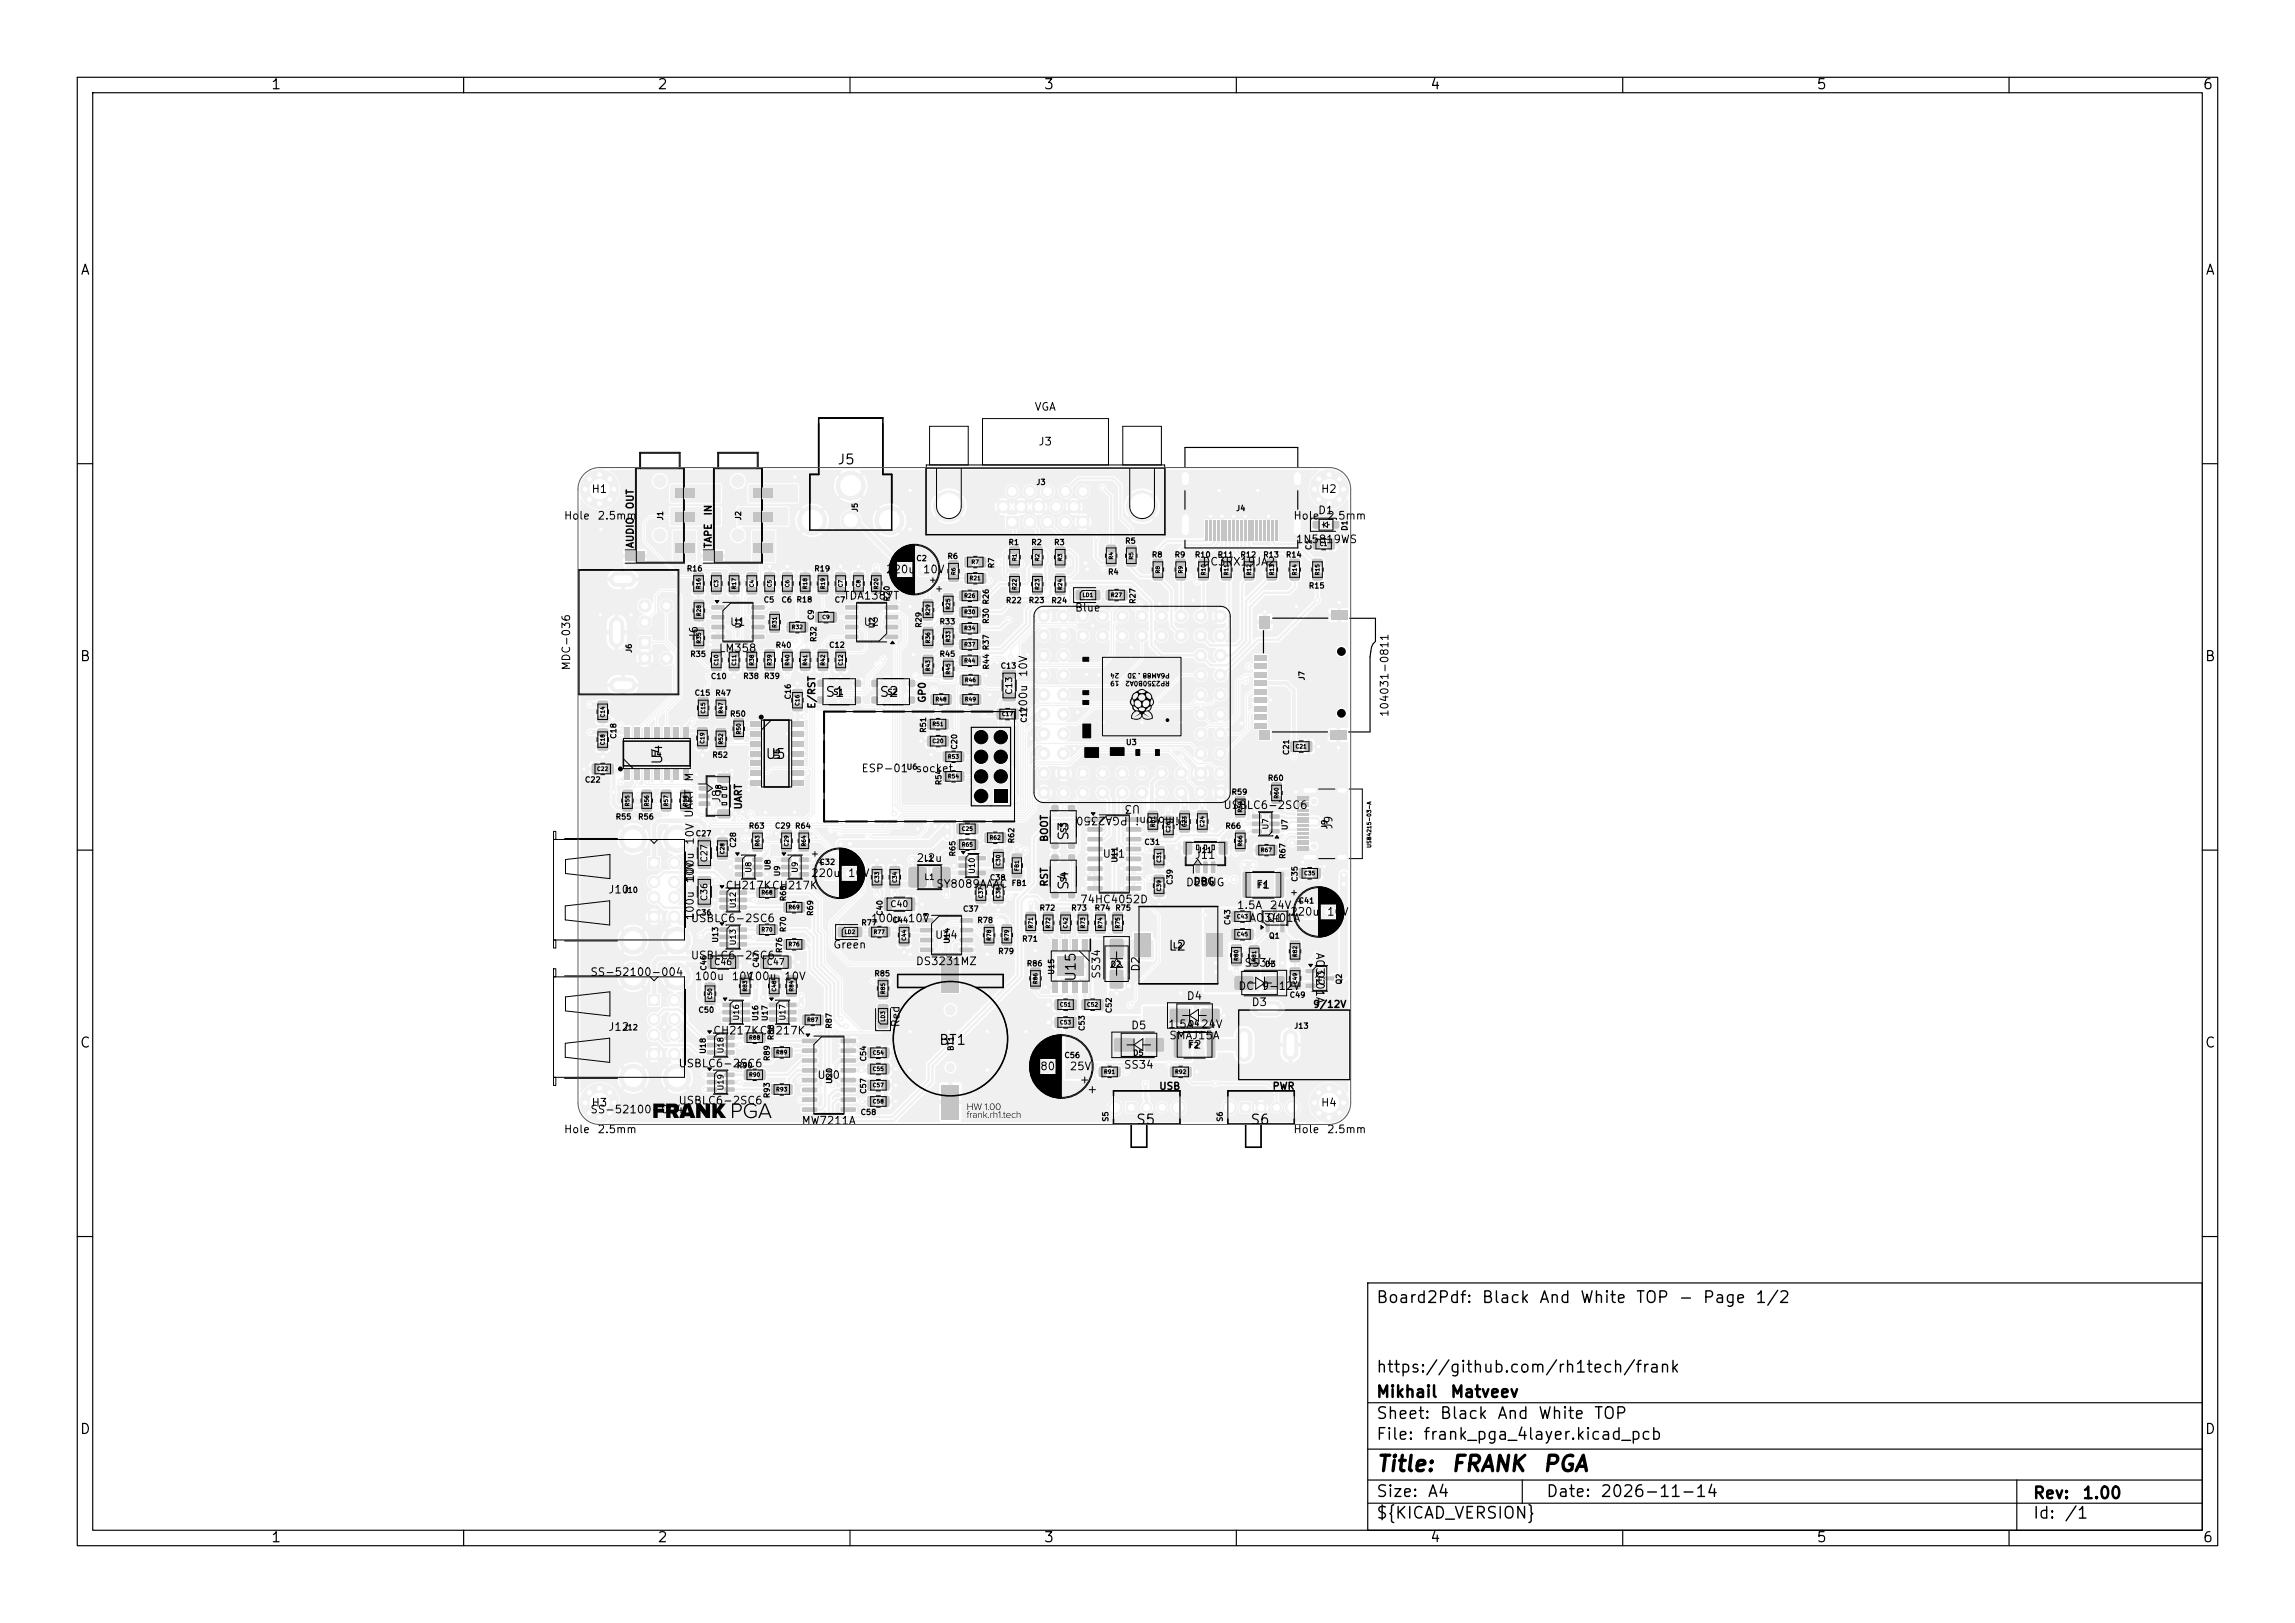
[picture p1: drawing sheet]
<svg xmlns="http://www.w3.org/2000/svg" width="297mm" height="210mm" viewBox="0 0 297 210" stroke-linecap="round" stroke-linejoin="round" font-family="sans-serif">
<defs><g id="words">
<g font-size="2">
<text x="178" y="190.9">Title:</text>
<text x="187.7" y="190.9">FRANK</text>
<text x="199.5" y="190.9">PGA</text>
</g>
<g font-size="1.5">
<text x="178" y="169">Board2Pdf:</text>
<text x="191.7" y="169">Black</text>
<text x="199.1" y="169">And</text>
<text x="204.4" y="169">White</text>
<text x="211.6" y="169">TOP</text>
<text x="217.1" y="169">-</text>
<text x="220.3" y="169">Page</text>
<text x="227.1" y="169">1/2</text>
<text x="178" y="178">https://github.com/rh1tech/frank</text>
<text x="178" y="184">Sheet:</text>
<text x="178" y="181.2">Mikhail</text>
<text x="186.2" y="184">Black</text>
<text x="187.6" y="181.2">Matveev</text>
<text x="193.7" y="184">And</text>
<text x="199" y="184">White</text>
<text x="206.2" y="184">TOP</text>
<text x="178" y="186.7">File:</text>
<text x="184.1" y="186.7">frank_pga_4layer.kicad_pcb</text>
<text x="178" y="196.9">${KICAD_VERSION}</text>
<text x="178" y="194.1">Size:</text>
<text x="184.7" y="194.1">A4</text>
<text x="200" y="194.1">Date:</text>
<text x="207" y="194.1">2026-11-14</text>
<text x="263" y="194.3">Rev:</text>
<text x="263" y="196.9">Id:</text>
<text x="267.1" y="196.9">/1</text>
<text x="269.4" y="194.3">1.00</text>
</g>
<g font-size="1.3">
<text x="35" y="11.9">1</text>
<text x="85" y="11.9">2</text>
<text x="135" y="11.9">3</text>
<text x="185" y="11.9">4</text>
<text x="235" y="11.9">5</text>
<text x="285" y="11.9">6</text>
<text x="10.3" y="35.9">A</text>
<text x="285.4" y="35.9">A</text>
<text x="108.3" y="60.4">J5</text>
<text x="10.3" y="85.9">B</text>
<text x="285.3" y="85.9">B</text>
<text x="106.7" y="90.5">S1</text>
<text x="113.7" y="90.5">S2</text>
<text x="86" y="99" transform="rotate(-90 86 99)">U4</text>
<text x="99" y="98.5">U5</text>
<text x="138.6" y="108.9" transform="rotate(-90 138.6 108.9)">S3</text>
<text x="138.6" y="115.3" transform="rotate(-90 138.6 115.3)">S4</text>
<text x="151.1" y="123.3">L2</text>
<text x="139.5" y="127.1" transform="rotate(-90 139.5 127.1)">U15</text>
<text x="10.3" y="135.9">C</text>
<text x="121.4" y="135.5">BT1</text>
<text x="285.3" y="135.9">C</text>
<text x="146.9" y="145.8">S5</text>
<text x="161.7" y="145.8">S6</text>
<text x="10.3" y="185.9">D</text>
<text x="285.3" y="185.9">D</text>
<text x="35" y="199.9">1</text>
<text x="85" y="199.9">2</text>
<text x="135" y="199.9">3</text>
<text x="185" y="199.9">4</text>
<text x="235" y="199.9">5</text>
<text x="285" y="199.9">6</text>
</g>
<g font-size="1">
<text x="133.8" y="53.4">VGA</text>
<text x="134.3" y="57.9">J3</text>
<text x="76.5" y="64">H1</text>
<text x="170.9" y="64">H2</text>
<text x="72.9" y="67.5">Hole</text>
<text x="77.2" y="67.5">2.5mm</text>
<text x="167.3" y="67.5">Hole</text>
<text x="167.6" y="70.5">1N5819WS</text>
<text x="170.5" y="66.8">D1</text>
<text x="171.6" y="67.5">2.5mm</text>
<text x="109.1" y="77.8">TDA1387T</text>
<text x="114.6" y="74.4">220u</text>
<text x="119.4" y="74.4">10V</text>
<text x="155.5" y="73.4">DC3RX19JA2</text>
<text x="90.5" y="82.8" transform="rotate(-90 90.5 82.8)">J6</text>
<text x="94.4" y="81.2">U1</text>
<text x="111.7" y="81.2">U2</text>
<text x="139" y="79.4">Blue</text>
<text x="74" y="86.8" transform="rotate(-90 74 86.8)">MDC-036</text>
<text x="93" y="84.6">LM358</text>
<text x="133.2" y="87.7" transform="rotate(-90 133.2 87.7)">10V</text>
<text x="133.2" y="92.5" transform="rotate(-90 133.2 92.5)">100u</text>
<text x="179.9" y="92.9" transform="rotate(-90 179.9 92.9)">104031-0811</text>
<text x="89.9" y="101.2" transform="rotate(-90 89.9 101.2)">M</text>
<text x="111.4" y="100.2">ESP-01</text>
<text x="118.4" y="100.2">socket</text>
<text x="89.9" y="105.9" transform="rotate(-90 89.9 105.9)">UART</text>
<text x="93.5" y="104" transform="rotate(-90 93.5 104)">J8</text>
<text x="146" y="105.4" transform="rotate(-180 146 105.4)">PGA2350</text>
<text x="147.6" y="103.9" transform="rotate(-180 147.6 103.9)">U3</text>
<text x="153.7" y="105.4" transform="rotate(-180 153.7 105.4)">Pimoroni</text>
<text x="158.2" y="104.9">USBLC6-2SC6</text>
<text x="172.7" y="107.4" transform="rotate(-90 172.7 107.4)">J9</text>
<text x="90" y="109.4" transform="rotate(-90 90 109.4)">10V</text>
<text x="104.9" y="113.7">220u</text>
<text x="109.7" y="113.7">10V</text>
<text x="118.5" y="111.8">2.2u</text>
<text x="142.6" y="111.2">U11</text>
<text x="154.5" y="111.4">J11</text>
<text x="78.6" y="115.9">J10</text>
<text x="89.3" y="119.6">USBLC6-2SC6</text>
<text x="90" y="119.2" transform="rotate(-90 90 119.2)">100u</text>
<text x="90" y="114.4" transform="rotate(-90 90 114.4)">10V</text>
<text x="90" y="114.2" transform="rotate(-90 90 114.2)">100u</text>
<text x="93.8" y="115.3">CH217KCH217K</text>
<text x="112.6" y="119.6">100u</text>
<text x="117.4" y="119.6">10V</text>
<text x="121.1" y="115.1">SY8089AAAC</text>
<text x="139.7" y="117.1">74HC4052D</text>
<text x="153.4" y="114.9">DEBUG</text>
<text x="160" y="117.9">1.5A</text>
<text x="161.6" y="119.5">AO3401A</text>
<text x="162.5" y="115.2">F1</text>
<text x="163.9" y="119.5">Q1</text>
<text x="164.2" y="117.9">24V</text>
<text x="166.9" y="118.7">220u</text>
<text x="171.7" y="118.7">10V</text>
<text x="89.3" y="124.4">USBLC6-2SC6</text>
<text x="107.8" y="123">Green</text>
<text x="118.4" y="125.1">DS3231MZ</text>
<text x="120.9" y="121.7">U14</text>
<text x="147.7" y="125.8" transform="rotate(-90 147.7 125.8)">D2</text>
<text x="161" y="125.3">SS34</text>
<text x="170.1" y="123.2" transform="rotate(90 170.1 123.2)">AO3401A</text>
<text x="170.1" y="125.5" transform="rotate(90 170.1 125.5)">Q2</text>
<text x="76.3" y="126.5">SS-52100-004</text>
<text x="89.8" y="127.1">100u</text>
<text x="94.6" y="127.1">10V</text>
<text x="96.6" y="127.1">100u</text>
<text x="101.4" y="127.1">10V</text>
<text x="142.6" y="126.7" transform="rotate(-90 142.6 126.7)">SS34</text>
<text x="153.5" y="129.6">D4</text>
<text x="160.2" y="128.3">DC</text>
<text x="161.9" y="130.4">D3</text>
<text x="163.2" y="128.3">9-12V</text>
<text x="78.6" y="133.6">J12</text>
<text x="92.2" y="134.1">CH217KCH217K</text>
<text x="116.6" y="133" transform="rotate(-90 116.6 133)">Red</text>
<text x="146.3" y="133.4">D5</text>
<text x="151.1" y="133.3">1.5A</text>
<text x="151.2" y="134.7">SMAJ15A</text>
<text x="153.6" y="135.9">F2</text>
<text x="155.3" y="133.3">24V</text>
<text x="76.5" y="143.4">H3</text>
<text x="87.7" y="143.2">USBLC6-2SC6</text>
<text x="87.7" y="138.4">USBLC6-2SC6</text>
<text x="105.7" y="139.8">U20</text>
<text x="133.6" y="138.7">680u</text>
<text x="138.4" y="138.7">25V</text>
<text x="145.4" y="138.5">SS34</text>
<text x="170.9" y="143.4">H4</text>
<text x="72.9" y="146.9">Hole</text>
<text x="76.3" y="144.3">SS-52100-004</text>
<text x="77.2" y="146.9">2.5mm</text>
<text x="103.7" y="145.8">MW7211A</text>
<text x="167.3" y="146.9">Hole</text>
<text x="171.6" y="146.9">2.5mm</text>
</g>
<g font-size=".9">
<text x="82.2" y="66" transform="rotate(-90 82.2 66)">OUT</text>
<text x="82.2" y="71" transform="rotate(-90 82.2 71)">AUDIO</text>
<text x="92.3" y="71" transform="rotate(-90 92.3 71)">TAPE</text>
<text x="92.3" y="66.8" transform="rotate(-90 92.3 66.8)">IN</text>
<text x="105.7" y="91.8" transform="rotate(-90 105.7 91.8)">E/RST</text>
<text x="120" y="91" transform="rotate(-90 120 91)">GP0</text>
<text x="96.2" y="104.8" transform="rotate(-90 96.2 104.8)">UART</text>
<text x="135.8" y="109" transform="rotate(-90 135.8 109)">BOOT</text>
<text x="135.8" y="114.8" transform="rotate(-90 135.8 114.8)">RST</text>
<text x="154.4" y="114.7">DBG</text>
<text x="169.9" y="130.6">9/12V</text>
<text x="149.9" y="141.2">USB</text>
<text x="164.6" y="141.2">PWR</text>
</g>
<g font-size=".8">
<text x="131.2" y="90" transform="rotate(-90 131.2 90)">C13</text>
<text x="91.7" y="111.7" transform="rotate(-90 91.7 111.7)">C27</text>
<text x="91.7" y="116.7" transform="rotate(-90 91.7 116.7)">C36</text>
<text x="115.1" y="117.6">C40</text>
<text x="119.5" y="114">L1</text>
<text x="92.3" y="125.1">C46</text>
<text x="99.1" y="125.1">C47</text>
</g>
<g font-size=".7">
<text x="134" y="62.9">J3</text>
<text x="86" y="67.4" transform="rotate(-90 86 67.4)">J1</text>
<text x="96.1" y="67.4" transform="rotate(-90 96.1 67.4)">J2</text>
<text x="111.2" y="66.3" transform="rotate(-90 111.2 66.3)">J5</text>
<text x="130.4" y="70.7">R1</text>
<text x="133.4" y="70.7">R2</text>
<text x="136.3" y="70.7">R3</text>
<text x="145.5" y="70.5">R5</text>
<text x="159.9" y="66.3">J4</text>
<text x="169.9" y="71.2" transform="rotate(-90 169.9 71.2)">C1</text>
<text x="174.5" y="68.8" transform="rotate(-90 174.5 68.8)">D1</text>
<text x="88.8" y="74.1">R16</text>
<text x="105.3" y="74.1">R19</text>
<text x="115.3" y="77.9" transform="rotate(-90 115.3 77.9)">R20</text>
<text x="118.5" y="72.8">C2</text>
<text x="122.5" y="72.5">R6</text>
<text x="128.8" y="73.6" transform="rotate(-90 128.8 73.6)">R7</text>
<text x="143.3" y="74.5">R4</text>
<text x="149" y="72.3">R8</text>
<text x="151.9" y="72.3">R9</text>
<text x="154.6" y="72.3">R10</text>
<text x="157.5" y="72.3">R11</text>
<text x="160.5" y="72.3">R12</text>
<text x="163.4" y="72.3">R13</text>
<text x="166.3" y="72.3">R14</text>
<text x="169.3" y="76.3">R15</text>
<text x="96.1" y="81.4" transform="rotate(-90 96.1 81.4)">U1</text>
<text x="98.8" y="78.1">C5</text>
<text x="101.1" y="78.1">C6</text>
<text x="103" y="78.1">R18</text>
<text x="105.5" y="80.3" transform="rotate(-90 105.5 80.3)">C9</text>
<text x="105.8" y="83.1" transform="rotate(-90 105.8 83.1)">R32</text>
<text x="107.2" y="84">C12</text>
<text x="107.9" y="78.1">C7</text>
<text x="113.4" y="81.4" transform="rotate(-90 113.4 81.4)">U2</text>
<text x="119.4" y="81.3" transform="rotate(-90 119.4 81.3)">R29</text>
<text x="121.5" y="81">R33</text>
<text x="128.1" y="80.8" transform="rotate(-90 128.1 80.8)">R30 R26</text>
<text x="130.1" y="78.2">R22</text>
<text x="133.1" y="78.2">R23</text>
<text x="136" y="78.2">R24</text>
<text x="147.1" y="78.2" transform="rotate(-90 147.1 78.2)">R27</text>
<text x="81.9" y="84.6" transform="rotate(-90 81.9 84.6)">J6</text>
<text x="89.3" y="85.2">R35</text>
<text x="91.9" y="88">C10</text>
<text x="96.1" y="88">R38</text>
<text x="98.8" y="88">R39</text>
<text x="100.3" y="84">R40</text>
<text x="121.5" y="85.2">R45</text>
<text x="128.1" y="84.2" transform="rotate(-90 128.1 84.2)">R37</text>
<text x="128.2" y="86.7" transform="rotate(-90 128.2 86.7)">R44</text>
<text x="129.4" y="86.7">C13</text>
<text x="169" y="88.1" transform="rotate(-90 169 88.1)">J7</text>
<text x="79.9" y="95.7" transform="rotate(-90 79.9 95.7)">C18</text>
<text x="89.8" y="90.2">C15 R47</text>
<text x="94.4" y="92.9">R50</text>
<text x="102.5" y="90.6" transform="rotate(-90 102.5 90.6)">C16</text>
<text x="107.8" y="90.1">S1</text>
<text x="114.8" y="90.1">S2</text>
<text x="120" y="94.9" transform="rotate(-90 120 94.9)">R51</text>
<text x="133" y="93.6" transform="rotate(-90 133 93.6)">C17</text>
<text x="75.6" y="101.4">C22</text>
<text x="84.1" y="98.1">U4</text>
<text x="92.1" y="98.2">R52</text>
<text x="101.1" y="98.4" transform="rotate(-90 101.1 98.4)">U5</text>
<text x="117.3" y="99.8">U6</text>
<text x="122" y="101.7" transform="rotate(-90 122 101.7)">R54</text>
<text x="124" y="97.1" transform="rotate(-90 124 97.1)">C20</text>
<text x="145.6" y="96.6">U3</text>
<text x="164" y="101.2">R60</text>
<text x="167" y="97.8" transform="rotate(-90 167 97.8)">C21</text>
<text x="79.6" y="106.2">R55</text>
<text x="82.5" y="106.2">R56</text>
<text x="93.5" y="102.8" transform="rotate(-90 93.5 102.8)">J8</text>
<text x="96.8" y="107.4">R63</text>
<text x="100.2" y="107.4">C29 R64</text>
<text x="138.2" y="107.8" transform="rotate(-90 138.2 107.8)">S3</text>
<text x="158.5" y="107.4">R66</text>
<text x="159.3" y="103">R59</text>
<text x="164.3" y="107.4" transform="rotate(-90 164.3 107.4)">U7</text>
<text x="166.8" y="107.5" transform="rotate(-90 166.8 107.5)">U7</text>
<text x="171.9" y="107.4" transform="rotate(-90 171.9 107.4)">J9</text>
<text x="90" y="108.4">C27</text>
<text x="95.4" y="109.8" transform="rotate(-90 95.4 109.8)">C28</text>
<text x="97.4" y="113" transform="rotate(-90 97.4 113)">U8</text>
<text x="99.9" y="112.7" transform="rotate(-90 99.9 112.7)">U8</text>
<text x="101.1" y="113.5" transform="rotate(-90 101.1 113.5)">U9</text>
<text x="103.4" y="113" transform="rotate(-90 103.4 113)">U9</text>
<text x="106" y="112.1">C32</text>
<text x="119.5" y="111.6">L1</text>
<text x="123.8" y="110.9" transform="rotate(-90 123.8 110.9)">R65</text>
<text x="126.3" y="113.2" transform="rotate(-90 126.3 113.2)">U10</text>
<text x="131.4" y="109.2" transform="rotate(-90 131.4 109.2)">R62</text>
<text x="144.8" y="111.7" transform="rotate(-90 144.8 111.7)">U11</text>
<text x="148" y="109.5">C31</text>
<text x="154.9" y="110.5">J11</text>
<text x="166.5" y="111.2" transform="rotate(-90 166.5 111.2)">R67</text>
<text x="80.6" y="115.7">J10</text>
<text x="90" y="118.6">C36</text>
<text x="95.4" y="117.6" transform="rotate(-90 95.4 117.6)">U12</text>
<text x="101.9" y="116.7" transform="rotate(-90 101.9 116.7)">R68</text>
<text x="105.4" y="118.6" transform="rotate(-90 105.4 118.6)">R69</text>
<text x="111.4" y="119.9">R77</text>
<text x="114.4" y="118.6" transform="rotate(-90 114.4 118.6)">C40</text>
<text x="115.4" y="119.6">C44</text>
<text x="124.6" y="118.1">C37</text>
<text x="126.4" y="119.6">R78</text>
<text x="128" y="114.1">C38</text>
<text x="130.8" y="114.8">FB1</text>
<text x="134.5" y="118">R72</text>
<text x="138.2" y="114.2" transform="rotate(-90 138.2 114.2)">S4</text>
<text x="138.6" y="118">R73</text>
<text x="141.6" y="118">R74 R75</text>
<text x="151.9" y="114.6" transform="rotate(-90 151.9 114.6)">C39</text>
<text x="159.4" y="119.8" transform="rotate(-90 159.4 119.8)">C43</text>
<text x="168" y="117.1">C41</text>
<text x="168.1" y="114.2" transform="rotate(-90 168.1 114.2)">C35</text>
<text x="91.6" y="125.7" transform="rotate(-90 91.6 125.7)">C46</text>
<text x="93.1" y="122.1" transform="rotate(-90 93.1 122.1)">U13</text>
<text x="95.4" y="122.4" transform="rotate(-90 95.4 122.4)">U13</text>
<text x="98.4" y="125.3" transform="rotate(-90 98.4 125.3)">C47</text>
<text x="101.4" y="123.4" transform="rotate(-90 101.4 123.4)">R76</text>
<text x="101.9" y="120.7" transform="rotate(-90 101.9 120.7)">R70</text>
<text x="123.1" y="122.2" transform="rotate(-90 123.1 122.2)">U14</text>
<text x="129.1" y="123.6">R79</text>
<text x="132.2" y="122">R71</text>
<text x="132.8" y="125.2">R86</text>
<text x="143.7" y="125.3">D2</text>
<text x="151.7" y="122.9">L2</text>
<text x="163.7" y="125.3">D3</text>
<text x="164.1" y="121.6">Q1</text>
<text x="90.3" y="131.2">C50</text>
<text x="113.1" y="126.5">R85</text>
<text x="136.6" y="126.2" transform="rotate(-90 136.6 126.2)">U15</text>
<text x="144" y="131.2" transform="rotate(-90 144 131.2)">C52</text>
<text x="166.8" y="129.3">C49</text>
<text x="173.8" y="127.5" transform="rotate(-90 173.8 127.5)">Q2</text>
<text x="80.6" y="133.5">J12</text>
<text x="91.5" y="136.4" transform="rotate(-90 91.5 136.4)">U18</text>
<text x="93.8" y="136.4" transform="rotate(-90 93.8 136.4)">U18</text>
<text x="95.8" y="132.1" transform="rotate(-90 95.8 132.1)">U16</text>
<text x="98.3" y="132.2" transform="rotate(-90 98.3 132.2)">U16</text>
<text x="99.5" y="132.2" transform="rotate(-90 99.5 132.2)">U17</text>
<text x="99.8" y="137.4" transform="rotate(-90 99.8 137.4)">R89</text>
<text x="100.3" y="134.7" transform="rotate(-90 100.3 134.7)">R88</text>
<text x="101.8" y="132.1" transform="rotate(-90 101.8 132.1)">U17</text>
<text x="107.8" y="133.2" transform="rotate(-90 107.8 133.2)">R87</text>
<text x="112.3" y="137.4" transform="rotate(-90 112.3 137.4)">C54</text>
<text x="123.6" y="136.1" transform="rotate(-90 123.6 136.1)">BT1</text>
<text x="137.7" y="137.1">C56</text>
<text x="140.5" y="133.5" transform="rotate(-90 140.5 133.5)">C53</text>
<text x="146.6" y="136.8">D5</text>
<text x="153.8" y="133">D4</text>
<text x="167.4" y="133.3">J13</text>
<text x="93.8" y="141.2" transform="rotate(-90 93.8 141.2)">U19</text>
<text x="95.3" y="138.4">R90</text>
<text x="99.8" y="142.2" transform="rotate(-90 99.8 142.2)">R93</text>
<text x="107.8" y="140.3" transform="rotate(-90 107.8 140.3)">U20</text>
<text x="112.3" y="141.6" transform="rotate(-90 112.3 141.6)">C57</text>
<text x="111.3" y="144.4">C58</text>
<text x="143.6" y="145.2" transform="rotate(-90 143.6 145.2)">S5</text>
<text x="158.4" y="145.2" transform="rotate(-90 158.4 145.2)">S6</text>
</g>
<g font-size=".6">
<text x="144.9" y="87" transform="rotate(-180 144.9 87)">24</text>
<text x="144.9" y="88" transform="rotate(-180 144.9 88)">19</text>
<text x="151.4" y="87" transform="rotate(-180 151.4 87)">P6AM88 . 3D</text>
<text x="151.4" y="88" transform="rotate(-180 151.4 88)">RP2350B0A2</text>
</g>
<g font-size=".5">
<text x="170.7" y="70.8">C1</text>
<text x="90.8" y="76.3" transform="rotate(-90 90.8 76.3)">R16</text>
<text x="93.1" y="76.1" transform="rotate(-90 93.1 76.1)">C3</text>
<text x="95.4" y="76.3" transform="rotate(-90 95.4 76.3)">R17</text>
<text x="97.7" y="76.1" transform="rotate(-90 97.7 76.1)">C4</text>
<text x="100" y="76.1" transform="rotate(-90 100 76.1)">C5</text>
<text x="102.3" y="76.1" transform="rotate(-90 102.3 76.1)">C6</text>
<text x="104.6" y="76.3" transform="rotate(-90 104.6 76.3)">R18</text>
<text x="106.9" y="76.3" transform="rotate(-90 106.9 76.3)">R19</text>
<text x="109.2" y="76.1" transform="rotate(-90 109.2 76.1)">C7</text>
<text x="111.5" y="76.1" transform="rotate(-90 111.5 76.1)">C8</text>
<text x="113.8" y="76.3" transform="rotate(-90 113.8 76.3)">R20</text>
<text x="123.8" y="74.5" transform="rotate(-90 123.8 74.5)">R6</text>
<text x="124.7" y="77.5">R26</text>
<text x="125.4" y="75.2">R21</text>
<text x="125.7" y="73.1">R7</text>
<text x="131.7" y="76.4" transform="rotate(-90 131.7 76.4)">R22</text>
<text x="131.7" y="72.7" transform="rotate(-90 131.7 72.7)">R1</text>
<text x="134.6" y="76.4" transform="rotate(-90 134.6 76.4)">R23</text>
<text x="134.6" y="72.7" transform="rotate(-90 134.6 72.7)">R2</text>
<text x="137.6" y="76.4" transform="rotate(-90 137.6 76.4)">R24</text>
<text x="137.6" y="72.7" transform="rotate(-90 137.6 72.7)">R3</text>
<text x="140" y="77.4">LD1</text>
<text x="143.7" y="77.4">R27</text>
<text x="144.2" y="72.5" transform="rotate(-90 144.2 72.5)">R4</text>
<text x="146.8" y="72.5" transform="rotate(-90 146.8 72.5)">R5</text>
<text x="150.2" y="74.3" transform="rotate(-90 150.2 74.3)">R8</text>
<text x="153.2" y="74.3" transform="rotate(-90 153.2 74.3)">R9</text>
<text x="156.1" y="74.5" transform="rotate(-90 156.1 74.5)">R10</text>
<text x="159.1" y="74.5" transform="rotate(-90 159.1 74.5)">R11</text>
<text x="162" y="74.5" transform="rotate(-90 162 74.5)">R12</text>
<text x="165" y="74.5" transform="rotate(-90 165 74.5)">R13</text>
<text x="167.9" y="74.5" transform="rotate(-90 167.9 74.5)">R14</text>
<text x="170.9" y="74.5" transform="rotate(-90 170.9 74.5)">R15</text>
<text x="90.8" y="83.3" transform="rotate(-90 90.8 83.3)">R35</text>
<text x="90.8" y="79.8" transform="rotate(-90 90.8 79.8)">R28</text>
<text x="100.6" y="81.3" transform="rotate(-90 100.6 81.3)">R31</text>
<text x="102.4" y="81.5">R32</text>
<text x="106.3" y="80.2">C9</text>
<text x="120.5" y="83.3" transform="rotate(-90 120.5 83.3)">R36</text>
<text x="120.5" y="79.7" transform="rotate(-90 120.5 79.7)">R29</text>
<text x="123.1" y="83.1" transform="rotate(-90 123.1 83.1)">R33</text>
<text x="123.1" y="78.9" transform="rotate(-90 123.1 78.9)">R25</text>
<text x="124.7" y="83.8">R37</text>
<text x="124.7" y="81.7">R34</text>
<text x="124.7" y="79.6">R30</text>
<text x="93.1" y="86.2" transform="rotate(-90 93.1 86.2)">C10</text>
<text x="95.4" y="86.2" transform="rotate(-90 95.4 86.2)">C11</text>
<text x="97.7" y="86.2" transform="rotate(-90 97.7 86.2)">R38</text>
<text x="100" y="86.2" transform="rotate(-90 100 86.2)">R39</text>
<text x="102.3" y="86.2" transform="rotate(-90 102.3 86.2)">R40</text>
<text x="104.6" y="86.2" transform="rotate(-90 104.6 86.2)">R41</text>
<text x="106.9" y="86.2" transform="rotate(-90 106.9 86.2)">R42</text>
<text x="109.2" y="86.2" transform="rotate(-90 109.2 86.2)">C12</text>
<text x="120.5" y="86.9" transform="rotate(-90 120.5 86.9)">R43</text>
<text x="123.1" y="87.3" transform="rotate(-90 123.1 87.3)">R45</text>
<text x="124.7" y="85.9">R44</text>
<text x="124.8" y="88.4">R46</text>
<text x="78.4" y="92.9" transform="rotate(-90 78.4 92.9)">C14</text>
<text x="91.4" y="92.4" transform="rotate(-90 91.4 92.4)">C15</text>
<text x="93.7" y="92.4" transform="rotate(-90 93.7 92.4)">R47</text>
<text x="96" y="95.1" transform="rotate(-90 96 95.1)">R50</text>
<text x="103.6" y="91.4" transform="rotate(-90 103.6 91.4)">C16</text>
<text x="120.6" y="94.1">R51</text>
<text x="121" y="90.9">R48</text>
<text x="124.8" y="90.9">R49</text>
<text x="129.6" y="92.8">C17</text>
<text x="77.2" y="99.9">C22</text>
<text x="78.4" y="96.5" transform="rotate(-90 78.4 96.5)">C18</text>
<text x="91.3" y="96.3" transform="rotate(-90 91.3 96.3)">C19</text>
<text x="93.7" y="96.4" transform="rotate(-90 93.7 96.4)">R52</text>
<text x="120.6" y="96.3">C20</text>
<text x="122.6" y="100.8">R54</text>
<text x="122.6" y="98.3">R53</text>
<text x="167.6" y="97">C21</text>
<text x="81.6" y="104.4" transform="rotate(-90 81.6 104.4)">R55</text>
<text x="84.1" y="104.4" transform="rotate(-90 84.1 104.4)">R56</text>
<text x="86.6" y="104.4" transform="rotate(-90 86.6 104.4)">R57</text>
<text x="89.1" y="104.4" transform="rotate(-90 89.1 104.4)">R58</text>
<text x="124.4" y="107.6">C25</text>
<text x="149.6" y="107.1" transform="rotate(-90 149.6 107.1)">R61</text>
<text x="151.6" y="107.8" transform="rotate(-90 151.6 107.8)">C26</text>
<text x="153.7" y="107.1" transform="rotate(-90 153.7 107.1)">C23</text>
<text x="156" y="107.1" transform="rotate(-90 156 107.1)">C24</text>
<text x="160.9" y="105.2" transform="rotate(-90 160.9 105.2)">R59</text>
<text x="165.6" y="103.4" transform="rotate(-90 165.6 103.4)">R60</text>
<text x="93.9" y="110.6" transform="rotate(-90 93.9 110.6)">C28</text>
<text x="98.4" y="109.6" transform="rotate(-90 98.4 109.6)">R63</text>
<text x="102.2" y="109.6" transform="rotate(-90 102.2 109.6)">C29</text>
<text x="104.4" y="109.6" transform="rotate(-90 104.4 109.6)">R64</text>
<text x="124.4" y="109.7">R65</text>
<text x="128" y="108.8">R62</text>
<text x="129.6" y="112.1" transform="rotate(-90 129.6 112.1)">C30</text>
<text x="132" y="112.8" transform="rotate(-90 132 112.8)">FB1</text>
<text x="150.4" y="111.7" transform="rotate(-90 150.4 111.7)">C31</text>
<text x="160.9" y="109.6" transform="rotate(-90 160.9 109.6)">R66</text>
<text x="163.1" y="110.4">R67</text>
<text x="168.7" y="113.4">C35</text>
<text x="177.6" y="109.8" transform="rotate(-90 177.6 109.8)">USB4215-03-A</text>
<text x="98.5" y="115.9">R68</text>
<text x="102" y="117.8">R69</text>
<text x="113.9" y="114.3" transform="rotate(-90 113.9 114.3)">C33</text>
<text x="116.2" y="114.3" transform="rotate(-90 116.2 114.3)">C34</text>
<text x="127.3" y="116.3" transform="rotate(-90 127.3 116.3)">C37</text>
<text x="129.6" y="116.3" transform="rotate(-90 129.6 116.3)">C38</text>
<text x="150.4" y="115.4" transform="rotate(-90 150.4 115.4)">C39</text>
<text x="160" y="119">C43</text>
<text x="98.5" y="120.7">R70</text>
<text x="102" y="122.6">R76</text>
<text x="109.2" y="121">LD2</text>
<text x="113" y="121">R77</text>
<text x="117.4" y="121.8" transform="rotate(-90 117.4 121.8)">C44</text>
<text x="128.4" y="121.8" transform="rotate(-90 128.4 121.8)">R78</text>
<text x="130.7" y="121.8" transform="rotate(-90 130.7 121.8)">R79</text>
<text x="133.8" y="120.2" transform="rotate(-90 133.8 120.2)">R71</text>
<text x="136" y="120.2" transform="rotate(-90 136 120.2)">R72</text>
<text x="138.3" y="120.2" transform="rotate(-90 138.3 120.2)">C42</text>
<text x="140.5" y="120.2" transform="rotate(-90 140.5 120.2)">R73</text>
<text x="142.8" y="120.2" transform="rotate(-90 142.8 120.2)">R74</text>
<text x="145" y="120.2" transform="rotate(-90 145 120.2)">R75</text>
<text x="160" y="121.3">C45</text>
<text x="160.4" y="124.4" transform="rotate(-90 160.4 124.4)">R80</text>
<text x="162.7" y="124.5" transform="rotate(-90 162.7 124.5)">R81</text>
<text x="168" y="123.9" transform="rotate(-90 168 123.9)">R82</text>
<text x="92.3" y="129.4" transform="rotate(-90 92.3 129.4)">C50</text>
<text x="96.8" y="128.4" transform="rotate(-90 96.8 128.4)">R83</text>
<text x="100.6" y="128.4" transform="rotate(-90 100.6 128.4)">C48</text>
<text x="102.8" y="128.4" transform="rotate(-90 102.8 128.4)">R84</text>
<text x="114.6" y="128.7" transform="rotate(-90 114.6 128.7)">R85</text>
<text x="134.4" y="127.4" transform="rotate(-90 134.4 127.4)">R86</text>
<text x="137.1" y="130.4">C51</text>
<text x="140.6" y="130.4">C52</text>
<text x="168" y="127.4" transform="rotate(-90 168 127.4)">C49</text>
<text x="96.9" y="134.6">R88</text>
<text x="100.4" y="136.5">R89</text>
<text x="104.4" y="132.3">R87</text>
<text x="112.9" y="136.6">C54</text>
<text x="114.6" y="132.3" transform="rotate(-90 114.6 132.3)">LD3</text>
<text x="137.1" y="132.7">C53</text>
<text x="96.9" y="139.4">R90</text>
<text x="100.4" y="141.3">R93</text>
<text x="112.9" y="142.9">C58</text>
<text x="112.9" y="140.8">C57</text>
<text x="112.9" y="138.7">C55</text>
<text x="142.8" y="139.1">R91</text>
<text x="152" y="139.1">R92</text>
</g>
</g></defs>
<g fill="#f0f0f0" stroke="#f0f0f0" stroke-width=".2">
<path d="M86.8 62.8h6.4v2.2h-6.4z"/>
<path d="M86.8 65.7h6.4v2.2h-6.4z"/>
<path d="M87.2 68.7h2.8v3.9h-2.8z"/>
<path d="M95.5 65.7h6.4v2.2h-6.4z"/>
<path d="M97 62.7h6.2v2.2h-6.2z"/>
<path d="M97.4 68.7h2.8v3.9h-2.8z"/>
</g>
<path d="M83.9 128.7h1.5v1.5h-1.5z" fill="#f0f0f0"/>
<g fill="#f0f0f0" stroke="#f0f0f0" stroke-width=".13">
<circle cx="84.6" cy="131.9" r=".75"/>
<circle cx="84.6" cy="133.9" r=".75"/>
<circle cx="84.6" cy="136.4" r=".75"/>
<circle cx="87.3" cy="129.4" r=".75"/>
<circle cx="87.3" cy="131.9" r=".75"/>
<circle cx="87.3" cy="133.9" r=".75"/>
<circle cx="87.3" cy="136.4" r=".75"/>
<circle cx="81.9" cy="126.3" r="1.75"/>
<circle cx="81.9" cy="139.5" r="1.75"/>
<circle cx="87.6" cy="126.3" r="1.75"/>
<circle cx="87.6" cy="139.5" r="1.75"/>
</g>
<g fill="#f0f0f0">
<path d="M163.8 126.4l.2-.1h2l.2 .1 .1 .2-.1 1.4-.2 .1h-2l-.2-.1-.1-.1z"/>
<path d="M159.8 126.4l.2-.1h2l.2 .1v.2v1.4l-.2 .1h-2l-.2-.1-.1-.1z"/>
<path d="M120.7 112.3l.3-.1h1.7l.3 .1 .1 2.2-.2 .3-1.9 .1-.3-.2-.1-.2z"/>
<path d="M117.6 112.3l.3-.1h1.7l.3 .1v2.2l-.1 .3-1.9 .1-.3-.2-.1-.2z"/>
<path d="M98.4 123.7l.9-.1 .2 .2v1.4l-.2 .2h-.7l-.2-.2-.1-1.3z"/>
<path d="M101.4 123.7l.8-.1 .2 .2v1.4l-.1 .2h-.7l-.3-.2v-1.3z"/>
<path d="M139.5 119.9l.2-.1h1l.2 .3-.1 .6-.2 .1h-1l-.2-.2z"/>
<path d="M139.5 118h.2h1l.2 .2-.1 .6-.2 .2h-1l-.2-.2z"/>
<path d="M143.7 121.5h.2h1.4l.1 .2v2l-.1 .2-.2 .1-1.4-.1-.1-.2v-2z"/>
<path d="M143.7 125.5h.2h1.4l.1 .2v2l-.1 .2-.2 .1-1.4-.1-.1-.2v-2z"/>
<path d="M155.1 72.3h.2h1l.1 .2v.6l-.2 .2h-1l-.1-.2z"/>
<path d="M155.1 74.2l.2-.1h1l.1 .3v.6l-.2 .1h-1l-.1-.2z"/>
<path d="M156.2 133.6l.8-.1 .3 .2v3l-.2 .2h-.7l-.2-.2v-2.9z"/>
<path d="M152 133.6l.8-.1 .2 .2v3l-.1 .2h-.8l-.2-.2v-2.9z"/>
<path d="M90.3 113.4h.2h1.4l.1 .2v.7l-.2 .2h-1.4l-.2-.2z"/>
<path d="M90.3 116.4l.2-.1h1.4l.1 .3v.7l-.2 .2-1.4-.1-.2-.2z"/>
<path d="M106.7 112.3l.1-.1 1.3 .1 .1 .2-.1 1.2-.2 .1-1.2-.1-.1-.1z"/>
</g>
<circle cx="109.9" cy="113" r=".8" fill="#f0f0f0" stroke="#f0f0f0" stroke-width=".13"/>
<g fill="#f0f0f0">
<path d="M167.9 109.5h1.4v.6h-1.4z"/>
<path d="M167.9 108.8h1.4v.6h-1.4z"/>
<path d="M167.9 108.2h1.4v.3h-1.4z"/>
<path d="M167.9 107.7h1.4v.3h-1.4z"/>
<path d="M167.9 107.2h1.4v.3h-1.4z"/>
<path d="M167.9 106.7h1.4v.3h-1.4z"/>
<path d="M167.9 106.2h1.4v.3h-1.4z"/>
<path d="M167.9 105.7h1.4v.3h-1.4z"/>
<path d="M167.9 105.2h1.4v.3h-1.4z"/>
<path d="M167.9 104.7h1.4v.3h-1.4z"/>
<path d="M167.9 103.9h1.4v.6h-1.4z"/>
<path d="M167.9 103.1h1.4v.6h-1.4z"/>
</g>
<path d="M169 110.9h1.1M169 102.3h1.1M173.4 110.9h.6M173.4 102.3h.6" fill="none" stroke="#f0f0f0" stroke-width="1"/>
<g fill="#f0f0f0">
<path d="M161.3 120.2h.7l.2 .1v1.1l-.1 .2h-.6l-.2-.1v-1.1z"/>
<path d="M159.4 120.2h.7l.2 .1v1.1l-.1 .2h-.6l-.2-.1-.1-1.1z"/>
<path d="M164.6 103.1l.1-.1h1l.2 .3v.6l-.3 .1h-.9l-.2-.2z"/>
<path d="M164.6 101.2h.1h1l.2 .2v.6l-.3 .2h-.9l-.2-.2z"/>
<path d="M122.1 87h.2h1l.1 .2v.6l-.2 .2h-1l-.2-.3z"/>
<path d="M122.1 85.2l.2-.1h1l.1 .3v.6l-.2 .2-1-.1-.2-.2z"/>
<path d="M112.3 135.6l.7-.1 .2 .2v1l-.1 .2-.6 .1-.3-.2v-1z"/>
<path d="M114.2 135.6l.7-.1 .2 .2v1l-.1 .2-.6 .1-.3-.2v-1z"/>
<path d="M168.9 95.9h.7l.2 .1v1.1l-.1 .2h-.6l-.2-.1-.1-1.1z"/>
<path d="M167 95.9h.7l.2 .1v1.1l-.1 .2h-.6l-.2-.1-.1-1.1z"/>
<path d="M114.3 120l.7-.1 .2 .2v1l-.1 .2h-.7l-.2-.2v-.9z"/>
<path d="M112.4 120l.7-.1 .3 .2v1l-.2 .2h-.6l-.2-.2v-.9z"/>
<path d="M122.8 74.4l.1-.1h1l.2 .3v.6l-.2 .1h-1l-.2-.2z"/>
<path d="M122.8 72.5h.1h1l.2 .2v.6l-.2 .2h-1l-.2-.2z"/>
<path d="M129 91.7h.7l.2 .1v1.1l-.1 .2h-.6l-.2-.1-.1-1.1z"/>
<path d="M130.9 91.7h.7l.2 .1v1.1l-.1 .2h-.6l-.2-.1-.1-1.1z"/>
<path d="M90.2 94.1h.2h1.1l.1 .2v.6l-.2 .2-1.1-.1-.1-.2z"/>
<path d="M90.2 96h.2h1.1l.1 .2v.6l-.2 .2-1.1-.1-.1-.2z"/>
<path d="M102.5 91.1h.2h1.1l.1 .2v.6l-.2 .2-1.1-.1-.1-.2z"/>
<path d="M102.5 89.2h.2h1.1l.1 .2v.6l-.2 .2-1.1-.1-.1-.2z"/>
<path d="M93.1 115.2h1.2l.1 .1v.4l-.1 .1h-1.1l-.1-.2z"/>
<path d="M93.1 116.2h1.2l.1 .1v.4h-.1h-1.1l-.1-.1z"/>
<path d="M93.1 117.1h1.2l.1 .1v.4l-.1 .1h-1.1l-.1-.2z"/>
<path d="M95.4 117.1h1.2l.1 .1v.4l-.2 .1h-1.1v-.2z"/>
<path d="M95.4 116.2h1.2l.1 .1v.4h-.2h-1.1v-.1z"/>
<path d="M95.4 115.2h1.2l.1 .1v.4l-.2 .1h-1.1v-.2z"/>
<path d="M140 129.3h.7l.2 .1v1.1l-.1 .2h-.6l-.2-.1-.1-1.1z"/>
<path d="M141.9 129.3h.7l.2 .1v1.1l-.1 .2h-.6l-.2-.1-.1-1.1z"/>
<path d="M108.5 120l.1-.1 .9 .1v.2v1l-.2 .1-.8-.1-.1-.1z"/>
<path d="M110.5 120l.2-.1 .8 .1 .1 .2-.1 1-.2 .1-.8-.1v-.1z"/>
<path d="M129.8 89.7l.1-.1h1.4l.2 .3v.7l-.3 .2-1.3-.1-.2-.2z"/>
<path d="M129.8 86.7h.1h1.4l.2 .2v.7l-.3 .2h-1.3l-.2-.2z"/>
<path d="M126.1 87.4l.7-.1 .2 .2v1l-.1 .2h-.7l-.2-.2v-.9z"/>
<path d="M124.2 87.4l.7-.1 .3 .2v1l-.2 .2h-.6l-.2-.2v-.9z"/>
<path d="M141.8 119.9l.2-.1h.9l.2 .3v.6l-.3 .1h-.9l-.2-.2z"/>
<path d="M141.8 118h.2h.9l.2 .2v.6l-.3 .2h-.9l-.2-.2z"/>
<path d="M112.8 76l.1-.1h1l.2 .3v.6l-.2 .1h-1l-.2-.2z"/>
<path d="M112.8 74.1h.1h1l.2 .2v.6l-.2 .2h-1l-.2-.2z"/>
<path d="M89.8 81.2l.2-.1h1l.2 .3-.1 .6-.2 .2-1-.1-.2-.2z"/>
<path d="M89.8 83h.2h1l.2 .2-.1 .6-.2 .2h-1l-.2-.3z"/>
<path d="M160.5 142.7h1.3v1.3h-1.3z"/>
</g>
<g fill="#f0f0f0" stroke="#f0f0f0" stroke-width=".13">
<circle cx="163.2" cy="143.3" r=".65"/>
<circle cx="165.2" cy="143.3" r=".65"/>
<circle cx="159.1" cy="143.3" r=".94"/>
<circle cx="167.3" cy="143.3" r=".94"/>
</g>
<g fill="#f0f0f0">
<path d="M80.6 104.1l.1-.1h1l.2 .3v.6l-.2 .1h-1l-.2-.2z"/>
<path d="M80.6 102.2h.1h1l.2 .2v.6l-.2 .2h-1l-.2-.2z"/>
<path d="M152.6 104.9h.2h1.1l.1 .2v.6l-.2 .2-1.1-.1-.1-.2z"/>
<path d="M152.6 106.8h.2h1.1l.1 .2v.6l-.2 .2-1.1-.1-.1-.2z"/>
<path d="M91.5 138.8h1.2l.1 .1v.4l-.1 .1h-1.1l-.1-.2z"/>
<path d="M91.5 139.8l1.2-.1 .1 .2v.3l-.1 .1h-1.1l-.1-.1z"/>
<path d="M91.5 140.7h1.2l.1 .1v.4l-.1 .1h-1.1l-.1-.2z"/>
<path d="M93.8 140.7h1.2l.1 .1v.4l-.2 .1h-1.1l-.1-.2z"/>
<path d="M93.8 139.8l1.2-.1 .1 .2v.3l-.2 .1h-1.1l-.1-.1z"/>
<path d="M93.8 138.8h1.2l.1 .1v.4l-.2 .1h-1.1l-.1-.2z"/>
<path d="M110.4 76h.2h1.1l.1 .2v.6l-.2 .2-1.1-.1-.1-.2z"/>
<path d="M110.4 74.1h.2h1.1l.1 .2v.6l-.2 .2-1.1-.1-.1-.2z"/>
<path d="M103.4 109.3l.2-.1h1l.1 .2v.7l-.2 .1h-1l-.2-.2z"/>
<path d="M103.4 107.4h.2h1l.1 .2v.6l-.2 .2h-1l-.2-.3z"/>
<path d="M95.8 128h.2h1l.1 .2v.6l-.2 .2h-1l-.2-.2z"/>
<path d="M95.8 126.2h.2h1l.1 .2v.6l-.2 .2h-1l-.2-.3z"/>
<path d="M82.6 82.3h1.7v1.6h-1.7z"/>
</g>
<g fill="#f0f0f0" stroke="#f0f0f0" stroke-width=".13">
<circle cx="83.4" cy="80.5" r=".8"/>
<circle cx="83.5" cy="85.2" r=".8"/>
<circle cx="83.4" cy="78.4" r=".8"/>
<circle cx="86.2" cy="85.2" r=".8"/>
<circle cx="86.2" cy="78.4" r=".8"/>
</g>
<path d="M79.8 75h1.5M79.8 80.8v2M79.8 88.7h1.5" fill="none" stroke="#f0f0f0" stroke-width="2"/>
<g fill="#f0f0f0">
<path d="M101.8 128h.2h1l.1 .2v.6l-.2 .2h-1l-.2-.2z"/>
<path d="M101.8 126.2h.2h1l.1 .2v.6l-.2 .2h-1l-.2-.3z"/>
<path d="M99.5 129.8l1.2-.1 .1 .2v.3l-.1 .1h-1.1l-.1-.1z"/>
<path d="M99.5 130.7h1.2l.1 .1v.4l-.1 .1h-1.1l-.1-.2z"/>
<path d="M99.5 131.7l1.2-.1 .1 .2v.3l-.1 .1h-1.1l-.1-.1z"/>
<path d="M101.8 131.7l1.2-.1 .1 .2v.3l-.2 .1h-1l-.1-.1z"/>
<path d="M101.8 130.7h1.2l.1 .1v.4l-.2 .1h-1l-.1-.2z"/>
<path d="M101.8 129.8l1.2-.1 .1 .2v.3l-.2 .1h-1l-.1-.1z"/>
<path d="M119.5 86.6l.2-.1h.9l.2 .3v.6l-.3 .1h-.9l-.2-.2z"/>
<path d="M119.5 84.8l.2-.1h.9l.2 .2v.7l-.3 .1h-.9l-.2-.2z"/>
<path d="M103.8 134.4h1.9l.1 .1v.4l-.2 .1h-1.7l-.1-.2z"/>
<path d="M103.8 135.7h1.9l.1 .1v.4l-.2 .1-1.7-.1-.1-.1z"/>
<path d="M103.8 137l1.9-.1 .1 .2v.3l-.2 .1h-1.7l-.1-.1z"/>
<path d="M103.8 138.2h1.9l.1 .1v.4l-.2 .1h-1.7l-.1-.2z"/>
<path d="M103.8 139.5h1.9l.1 .1v.4l-.2 .1-1.7-.1-.1-.1z"/>
<path d="M103.8 140.8l1.9-.1 .1 .2v.3l-.2 .1h-1.7l-.1-.1z"/>
<path d="M103.8 142h1.9l.1 .2v.3l-.2 .1h-1.7l-.1-.1z"/>
<path d="M103.8 143.3h1.9l.1 .1v.4l-.2 .1h-1.7l-.1-.2z"/>
<path d="M108.8 143.3h1.9l.1 .1v.4l-.2 .1h-1.7l-.1-.2z"/>
<path d="M108.8 142h1.9l.1 .2v.3l-.2 .1h-1.7l-.1-.1z"/>
<path d="M108.8 140.8l1.9-.1 .1 .2v.3l-.2 .1h-1.7l-.1-.1z"/>
<path d="M108.8 139.5h1.9l.1 .1v.4l-.2 .1-1.7-.1-.1-.1z"/>
<path d="M108.8 138.2h1.9l.1 .1v.4l-.2 .1h-1.7l-.1-.2z"/>
<path d="M108.8 137l1.9-.1 .1 .2v.3l-.2 .1h-1.7l-.1-.1z"/>
<path d="M108.8 135.7h1.9l.1 .1v.4l-.2 .1-1.7-.1-.1-.1z"/>
<path d="M108.8 134.4h1.9l.1 .1v.4l-.2 .1h-1.7l-.1-.2z"/>
<path d="M128.5 114.1h.2h1.1l.1 .2v.6l-.2 .2-1.1-.1-.1-.2z"/>
<path d="M128.5 116h.2h1.1l.1 .2v.6l-.2 .2-1.1-.1-.1-.2z"/>
<path d="M139.3 76.4l.1-.1 .9 .1v.2v1l-.2 .1-.8-.1-.1-.1z"/>
<path d="M141.3 76.4l.2-.1 .8 .1 .1 .2-.1 1-.2 .1-.8-.1-.1-.1z"/>
<path d="M135 118h.2h1l.1 .2v.6l-.2 .2h-1l-.2-.2z"/>
<path d="M135 119.9l.2-.1h1l.1 .3v.6l-.2 .1h-1l-.2-.2z"/>
<path d="M122 99.8h.8l.2 .1v1l-.2 .2-.6 .1-.2-.2v-1z"/>
<path d="M123.9 99.8h.7l.2 .1v1l-.1 .2-.7 .1-.2-.2v-1z"/>
<path d="M101.6 135.5h.8l.2 .1v1l-.2 .3h-.6l-.2-.2v-1z"/>
<path d="M99.8 135.5h.7l.3 .1v1l-.2 .3h-.6l-.2-.2-.1-1z"/>
<path d="M166.9 127.1h.2h1.1l.1 .2v.6l-.2 .2-1.1-.1-.1-.2z"/>
<path d="M166.9 125.2h.2h1.1l.1 .2v.6l-.2 .2-1.1-.1-.1-.2z"/>
<path d="M156.7 111.5h.4h.2v1.4l-.1 .1h-.4l-.1-.1z"/>
<path d="M153.2 108.9l.8-.1 .3 .2v1.4l-.2 .2h-.8l-.2-.2v-1.3z"/>
<path d="M155.7 111.5h.4h.2v1.4l-.1 .1h-.3l-.2-.1z"/>
<path d="M157.8 108.9l.8-.1 .3 .2v1.4l-.2 .2h-.8l-.2-.2v-1.3z"/>
<path d="M154.7 111.5h.4h.2v1.4l-.1 .1h-.4l-.1-.1z"/>
<path d="M101.6 140.3h.8l.2 .1v1l-.2 .3h-.6l-.2-.2v-1z"/>
<path d="M99.8 140.3h.7l.3 .1v1l-.2 .3h-.6l-.2-.2-.1-1z"/>
<path d="M169.9 72.3h.2h.9l.2 .2v.6l-.3 .2h-.9l-.2-.2z"/>
<path d="M169.9 74.2l.2-.1h.9l.2 .3v.6l-.3 .1h-.9l-.2-.2z"/>
<path d="M90.3 92.1h.2h1.1l.1 .2v.6l-.2 .2-1.1-.1-.1-.2z"/>
<path d="M90.3 90.2h.2h1.1l.1 .2v.6l-.2 .2-1.1-.1-.1-.2z"/>
<path d="M113.6 132h.2h1.1l.1 .2-.1 .8-.2 .1-1.1-.1v-.1z"/>
<path d="M113.6 130l.2-.1 1.1 .1 .1 .2-.1 .8-.2 .1-1.1-.1v-.2z"/>
<path d="M94.4 76l.2-.1h.9l.2 .3v.6l-.3 .1h-.9l-.2-.2z"/>
<path d="M94.4 74.1h.2h.9l.2 .2v.6l-.3 .2h-.9l-.2-.2z"/>
</g>
<path d="M161 134.1v2.2" fill="none" stroke="#f0f0f0" stroke-width="2.2"/>
<path d="M163 130.5h2M167 134.2v2" fill="none" stroke="#f0f0f0" stroke-width="2"/>
<g fill="#f0f0f0">
<path d="M159.9 104.9l.2-.1h.9l.2 .3v.6l-.3 .1h-.9l-.2-.2z"/>
<path d="M159.9 103h.2h.9l.2 .2v.6l-.3 .2h-.9l-.2-.2z"/>
<path d="M119.5 79.4l.2-.1h.9l.2 .3v.6l-.3 .1h-.9l-.2-.2z"/>
<path d="M119.5 77.6l.2-.1h.9l.2 .2v.7l-.3 .1h-.9l-.2-.2z"/>
<path d="M133.6 74.2h.2h1l.1 .2v.6l-.2 .2h-1l-.2-.3z"/>
<path d="M133.6 76.1l.2-.1h1l.1 .2v.7l-.2 .1h-1l-.2-.2z"/>
<path d="M92.1 78.3h1.6l.1 .1v.4l-.2 .1h-1.5l-.1-.2z"/>
<path d="M92.1 79.6h1.6l.1 .1v.4l-.2 .1h-1.5l-.1-.2z"/>
<path d="M92.1 80.9l1.6-.1 .1 .2v.3l-.2 .1h-1.5l-.1-.1z"/>
<path d="M92.1 82.1h1.6l.1 .2v.3l-.2 .1h-1.5l-.1-.1z"/>
<path d="M97.2 82.1h1.7v.2v.3l-.1 .1h-1.5l-.1-.1z"/>
<path d="M97.2 80.9l1.7-.1v.2v.3l-.1 .1h-1.5l-.1-.1z"/>
<path d="M97.2 79.6h1.7v.1v.4l-.1 .1h-1.5l-.1-.2z"/>
<path d="M97.2 78.3h1.7v.1v.4l-.1 .1h-1.5l-.1-.2z"/>
<path d="M85.6 104.1l.2-.1h.9l.2 .3v.6l-.3 .1h-.9l-.2-.2z"/>
<path d="M85.6 102.2h.2h.9l.2 .2v.6l-.3 .2h-.9l-.2-.2z"/>
</g>
<g fill="#f0f0f0" stroke="#f0f0f0" stroke-width=".13">
<circle cx="170.1" cy="63.3" r=".4"/>
<circle cx="170.7" cy="62" r=".4"/>
<circle cx="170.7" cy="64.6" r=".4"/>
<circle cx="172" cy="61.4" r=".4"/>
<circle cx="172" cy="63.3" r="2.5"/>
<circle cx="172" cy="65.2" r=".4"/>
<circle cx="173.3" cy="62" r=".4"/>
<circle cx="173.3" cy="64.6" r=".4"/>
<circle cx="173.9" cy="63.3" r=".4"/>
</g>
<g fill="#f0f0f0">
<path d="M126.7 72.1l.7-.1 .2 .2v1l-.1 .2h-.6l-.3-.1v-1z"/>
<path d="M124.9 72.1l.7-.1 .2 .2v1l-.1 .2h-.7l-.2-.1v-1z"/>
<path d="M107.4 79.2l.7-.1 .2 .2v1l-.1 .3h-.6l-.2-.2v-1z"/>
<path d="M105.5 79.2l.7-.1 .2 .2v1l-.1 .3h-.6l-.2-.2-.1-1z"/>
<path d="M83.1 104.1l.1-.1h1l.2 .3v.6l-.2 .1h-1l-.2-.2z"/>
<path d="M83.1 102.2h.1h1l.2 .2v.6l-.2 .2h-1l-.2-.2z"/>
<path d="M121.9 95.2h.7l.2 .1v1.1l-.1 .2h-.6l-.2-.1-.1-1.1z"/>
<path d="M120 95.2h.7l.2 .1v1.1l-.1 .2h-.6l-.2-.1-.1-1.1z"/>
<path d="M119.1 118.8h1.6l.1 .1v.4l-.2 .1h-1.5l-.1-.2z"/>
<path d="M119.1 120.1h1.6l.1 .1v.4l-.2 .1h-1.5l-.1-.2z"/>
<path d="M119.1 121.4l1.6-.1 .1 .2v.3l-.2 .1h-1.5l-.1-.1z"/>
<path d="M119.1 122.6h1.6l.1 .2v.3l-.2 .1h-1.5l-.1-.1z"/>
<path d="M124.2 122.6h1.7v.2v.3l-.1 .1h-1.5l-.1-.1z"/>
<path d="M124.2 121.4l1.7-.1v.2v.3l-.1 .1h-1.5l-.1-.1z"/>
<path d="M124.2 120.1h1.7v.1v.4l-.1 .1h-1.5l-.1-.2z"/>
<path d="M124.2 118.8h1.7v.1v.4l-.1 .1h-1.5l-.1-.2z"/>
<path d="M138.4 131.6h.7l.2 .1v1.1l-.1 .2h-.6l-.2-.1-.1-1.1z"/>
<path d="M136.5 131.6h.7l.2 .1v1.1l-.1 .2h-.6l-.2-.1-.1-1.1z"/>
<path d="M119.5 83l.2-.1h.9l.2 .3v.6l-.3 .1h-.9l-.2-.2z"/>
<path d="M119.5 81.2l.2-.1h.9l.2 .2v.7l-.3 .1h-.9l-.2-.2z"/>
<path d="M136.6 72.6l.1-.1h1l.2 .3v.6l-.3 .1h-.9l-.2-.2z"/>
<path d="M136.6 70.7h.1h1l.2 .2v.6l-.3 .2h-.9l-.2-.2z"/>
<path d="M103.2 121.6l.7-.1 .3 .1v1l-.2 .3h-.6l-.2-.2v-1z"/>
<path d="M101.4 121.6l.7-.1 .3 .1v1l-.2 .3h-.6l-.2-.2-.1-1z"/>
<path d="M128.6 102.1h1.8v1.8h-1.8z"/>
</g>
<g fill="#f0f0f0" stroke="#f0f0f0" stroke-width=".13">
<circle cx="127" cy="103" r=".86"/>
<circle cx="129.5" cy="100.5" r=".86"/>
<circle cx="127" cy="100.5" r=".86"/>
<circle cx="129.5" cy="97.9" r=".86"/>
<circle cx="127" cy="97.9" r=".86"/>
<circle cx="129.5" cy="95.4" r=".86"/>
<circle cx="127" cy="95.4" r=".86"/>
</g>
<g fill="#f0f0f0">
<path d="M101.1 109.3l.2-.1 1.1 .1 .1 .2v.6l-.2 .1h-1.1l-.1-.2z"/>
<path d="M101.1 107.4l.2-.1 1.1 .1 .1 .2v.6l-.2 .1h-1.1l-.1-.2z"/>
</g>
<g fill="#f0f0f0" stroke="#f0f0f0" stroke-width=".13">
<circle cx="157.9" cy="102.6" r=".76"/>
<circle cx="155.4" cy="100" r=".76"/>
<circle cx="157.9" cy="100" r=".76"/>
<circle cx="155.4" cy="97.5" r=".76"/>
<circle cx="157.9" cy="97.5" r=".76"/>
<circle cx="155.4" cy="95" r=".76"/>
<circle cx="157.9" cy="95" r=".76"/>
<circle cx="155.4" cy="92.4" r=".76"/>
<circle cx="157.9" cy="92.4" r=".76"/>
<circle cx="155.4" cy="89.9" r=".76"/>
<circle cx="157.9" cy="89.9" r=".76"/>
<circle cx="155.4" cy="87.3" r=".76"/>
<circle cx="157.9" cy="87.3" r=".76"/>
<circle cx="155.4" cy="84.8" r=".76"/>
<circle cx="157.9" cy="84.8" r=".76"/>
<circle cx="155.4" cy="82.3" r=".76"/>
<circle cx="157.9" cy="82.3" r=".76"/>
<circle cx="155.4" cy="79.7" r=".76"/>
<circle cx="157.9" cy="79.7" r=".76"/>
<circle cx="152.9" cy="79.7" r=".76"/>
<circle cx="152.9" cy="82.3" r=".76"/>
<circle cx="150.3" cy="79.7" r=".76"/>
<circle cx="150.3" cy="82.3" r=".76"/>
<circle cx="147.8" cy="79.7" r=".76"/>
<circle cx="147.8" cy="82.3" r=".76"/>
<circle cx="145.2" cy="79.7" r=".76"/>
<circle cx="145.2" cy="82.3" r=".76"/>
<circle cx="142.7" cy="79.7" r=".76"/>
<circle cx="142.7" cy="82.3" r=".76"/>
<circle cx="140.2" cy="79.7" r=".76"/>
<circle cx="140.2" cy="82.3" r=".76"/>
<circle cx="137.6" cy="79.7" r=".76"/>
<circle cx="137.6" cy="82.3" r=".76"/>
<circle cx="135.1" cy="79.7" r=".76"/>
<circle cx="135.1" cy="82.3" r=".76"/>
<circle cx="137.6" cy="84.8" r=".76"/>
<circle cx="135.1" cy="84.8" r=".76"/>
<circle cx="137.6" cy="87.3" r=".76"/>
<circle cx="135.1" cy="87.3" r=".76"/>
<circle cx="137.6" cy="89.9" r=".76"/>
<circle cx="135.1" cy="89.9" r=".76"/>
<circle cx="137.6" cy="92.4" r=".76"/>
<circle cx="135.1" cy="92.4" r=".76"/>
<circle cx="137.6" cy="95" r=".76"/>
<circle cx="135.1" cy="95" r=".76"/>
<circle cx="137.6" cy="97.5" r=".76"/>
<circle cx="135.1" cy="97.5" r=".76"/>
<circle cx="135.1" cy="100" r=".76"/>
<circle cx="137.6" cy="100" r=".76"/>
<circle cx="135.1" cy="102.6" r=".76"/>
<circle cx="137.6" cy="102.6" r=".76"/>
<circle cx="140.2" cy="100" r=".76"/>
<circle cx="140.2" cy="102.6" r=".76"/>
<circle cx="142.7" cy="100" r=".76"/>
<circle cx="142.7" cy="102.6" r=".76"/>
<circle cx="145.2" cy="102.6" r=".76"/>
<circle cx="145.2" cy="100" r=".76"/>
<circle cx="147.8" cy="102.6" r=".76"/>
<circle cx="147.8" cy="100" r=".76"/>
<circle cx="150.3" cy="102.6" r=".76"/>
<circle cx="150.3" cy="100" r=".76"/>
<circle cx="152.9" cy="102.6" r=".76"/>
<circle cx="152.9" cy="100" r=".76"/>
<circle cx="155.4" cy="102.6" r=".76"/>
</g>
<g fill="#f0f0f0">
<path d="M99.7 119.7l.7-.1 .3 .1v1l-.2 .3h-.6l-.2-.2v-1z"/>
<path d="M97.9 119.7l.7-.1 .3 .1v1l-.2 .3h-.6l-.2-.2-.1-1z"/>
<path d="M108.1 76h.2h1.1l.1 .2v.6l-.2 .2-1.1-.1-.1-.2z"/>
<path d="M108.1 74.1h.2h1.1l.1 .2v.6l-.2 .2-1.1-.1-.1-.2z"/>
<path d="M103.2 116.8l.7-.1 .3 .1v1l-.2 .3h-.6l-.2-.2v-1z"/>
<path d="M101.4 116.8l.7-.1 .3 .1v1l-.2 .3h-.6l-.2-.2-.1-1z"/>
<path d="M87.4 66.3h2.5v1.2h-2.5z"/>
<path d="M87.4 63.3h2.5v1.2h-2.5z"/>
<path d="M80.9 71.4h2.5v1.2h-2.5z"/>
<path d="M87.4 70.3h2.5v1.2h-2.5z"/>
<path d="M80.9 99.4h.6v1.6h-.6z"/>
<path d="M82.1 99.4h.7v1.6h-.7z"/>
<path d="M83.4 99.4h.7v1.6h-.7z"/>
<path d="M84.7 99.4h.6v1.6h-.6z"/>
<path d="M85.9 99.4h.7v1.6h-.7z"/>
<path d="M87.2 99.4h.7v1.6h-.7z"/>
<path d="M88.5 99.4h.6v1.6h-.6z"/>
<path d="M88.5 94h.6v1.6h-.6z"/>
<path d="M87.2 94h.7v1.6h-.7z"/>
<path d="M85.9 94h.7v1.6h-.7z"/>
<path d="M84.7 94h.6v1.6h-.6z"/>
<path d="M83.4 94h.7v1.6h-.7z"/>
<path d="M82.1 94h.7v1.6h-.7z"/>
<path d="M80.9 94h.6v1.6h-.6z"/>
<path d="M143.2 70.5h.1h1l.2 .2v.6l-.2 .2h-1l-.2-.2z"/>
<path d="M143.2 72.4l.1-.1h1l.2 .3v.6l-.2 .1h-1l-.2-.2z"/>
<path d="M160.9 112.9l.8-.1 .2 .2v3l-.1 .2h-.8l-.2-.2v-2.9z"/>
<path d="M165.1 112.9l.8-.1 .3 .2v3l-.2 .2h-.7l-.2-.2v-2.9z"/>
<path d="M120.4 89.9l.8-.1 .2 .2v1l-.2 .2h-.6l-.2-.2v-.9z"/>
<path d="M122.3 89.9l.7-.1 .2 .2v1l-.1 .2h-.7l-.2-.2v-.9z"/>
<path d="M112.3 141.9l.7-.1 .2 .2v1l-.1 .2-.6 .1-.3-.2v-1z"/>
<path d="M114.2 141.9l.7-.1 .2 .2v1l-.1 .2-.6 .1-.3-.2v-1z"/>
<path d="M145 76.4l.7-.1 .2 .2v1l-.1 .2h-.7l-.2-.2v-.9z"/>
<path d="M143.1 76.4l.8-.1 .2 .2v1l-.2 .2h-.6l-.2-.2v-.9z"/>
<path d="M88.1 104.1l.1-.1h1l.2 .3v.6l-.3 .1h-.9l-.2-.2z"/>
<path d="M88.1 102.2h.1h1l.2 .2v.6l-.3 .2h-.9l-.2-.2z"/>
<path d="M126 84.9l.7-.1 .2 .2v1l-.1 .2h-.6l-.3-.2v-.9z"/>
<path d="M124.2 84.9l.7-.1 .2 .2v1l-.1 .2h-.7l-.2-.2v-.9z"/>
</g>
<g fill="none" stroke="#f0f0f0" stroke-width=".3">
<path d="M156.1 67.4v2.6M156.6 67.4v2.6M157.1 67.4v2.6M157.6 67.4v2.6M158.1 67.4v2.6M158.6 67.4v2.6M159.1 67.4v2.6M159.7 67.4v2.6M160.1 67.4v2.6M160.6 67.4v2.6M161.1 67.4v2.6M161.6 67.4v2.6"/>
<path d="M162.1 67.4v2.6M162.6 67.4v2.6M163.1 67.4v2.6M163.6 67.4v2.6M164.1 67.4v2.6M164.7 67.4v2.6M165.1 67.4v2.6"/>
</g>
<g fill="#f0f0f0">
<path d="M167.3 66.3h1l.3 .2v2.7l-.1 .2-.2 .1h-.8l-.3-.2v-2.7z"/>
<path d="M167.3 61l.9-.1 .3 .1 .1 1.6-.1 .3-.9 .1-.3-.2-.1-1.6z"/>
<path d="M152.8 61l.2-.1h.8l.2 .1 .1 1.6-.1 .3-1 .1-.2-.2z"/>
<path d="M152.8 66.4l.2-.1h.7h.3l.1 .2v2.7l-.1 .2-.2 .1h-.8l-.3-.2z"/>
<path d="M98.9 74.1h.2h1.1l.1 .2v.6l-.2 .2-1.1-.1-.1-.2z"/>
<path d="M98.9 76h.2h1.1l.1 .2v.6l-.2 .2-1.1-.1-.1-.2z"/>
<path d="M112.3 139.8l.7-.1 .2 .2v1l-.1 .2-.6 .1-.3-.2v-1z"/>
<path d="M114.2 139.8l.7-.1 .2 .2v1l-.1 .2-.6 .1-.3-.2v-1z"/>
<path d="M77.3 90.7h.2h1.1l.1 .2v.6l-.2 .2-1.1-.1-.1-.2z"/>
<path d="M77.3 92.6h.2h1.1l.1 .2v.6l-.2 .2-1.1-.1-.1-.2z"/>
<path d="M108.1 84h.2h1.1l.1 .2v.6l-.2 .2-1.1-.1-.1-.2z"/>
<path d="M108.1 85.9h.2h1.1l.1 .2v.6l-.2 .2-1.1-.1-.1-.2z"/>
<path d="M94.3 85.9h.2h1.1l.1 .2v.6l-.2 .2-1.1-.1-.1-.2z"/>
<path d="M94.3 84h.2h1.1l.1 .2v.6l-.2 .2-1.1-.1-.1-.2z"/>
<path d="M91.6 123.7l.8-.1 .3 .2v1.4l-.2 .2h-.7l-.2-.2v-1.3z"/>
<path d="M94.6 123.7l.8-.1 .2 .2v1.4l-.1 .2h-.8l-.2-.2v-1.3z"/>
<path d="M161.7 124.2l.1-.1h1l.2 .3v.6l-.2 .1h-1l-.2-.2z"/>
<path d="M161.7 122.3h.1h1l.2 .2v.6l-.2 .2h-1l-.2-.2z"/>
<path d="M128.5 111.8h.2h1.1l.1 .2v.6l-.2 .2-1.1-.1-.1-.2z"/>
<path d="M128.5 109.9h.2h1.1l.1 .2v.6l-.2 .2-1.1-.1-.1-.2z"/>
<path d="M140.1 121.5h.7v1.6h-.7z"/>
<path d="M138.8 121.5h.7v1.6h-.7z"/>
<path d="M137.5 121.5h.7v1.6h-.7z"/>
<path d="M136.2 121.5h.7v1.6h-.7z"/>
<path d="M136.2 126.9h.7v1.6h-.7z"/>
<path d="M137.5 126.9h.7v1.6h-.7z"/>
<path d="M138.8 126.9h.7v1.6h-.7z"/>
<path d="M140.1 126.9h.7v1.6h-.7z"/>
<path d="M136.8 123.7h3.4v2.6h-3.4z"/>
<path d="M166.9 72.3h.2h1l.1 .2v.6l-.2 .2h-1l-.2-.2z"/>
<path d="M166.9 74.2l.2-.1h1l.1 .3v.6l-.2 .1h-1l-.2-.2z"/>
<path d="M126 82.8l.7-.1 .2 .2v1l-.1 .2h-.6l-.3-.2v-.9z"/>
<path d="M124.2 82.8l.7-.1 .2 .2v1l-.1 .2h-.7l-.2-.2v-.9z"/>
<path d="M127.4 107.8l.8-.1 .2 .2v1l-.2 .2h-.6l-.2-.2v-.9z"/>
<path d="M129.3 107.8l.7-.1 .2 .2v1l-.1 .2h-.7l-.2-.2v-.9z"/>
<path d="M169.9 67.5l.2-.1 .7 .1 .1 .2-.1 .6-.2 .1-.7-.1-.1-.1z"/>
<path d="M172.4 67.5l.2-.1 .7 .1v.2v.6l-.2 .1-.7-.1-.1-.1z"/>
<path d="M115.1 114h.2h1.1l.1 .2v.6l-.2 .2-1.1-.1-.1-.2z"/>
<path d="M115.1 112.1h.2h1.1l.1 .2v.6l-.2 .2-1.1-.1-.1-.2z"/>
<path d="M133.4 127.1l.1-.1h1l.2 .3v.6l-.3 .1h-.9l-.2-.2z"/>
<path d="M133.4 125.2h.1h1l.2 .2v.6l-.3 .2h-.9l-.2-.2z"/>
<path d="M92 84h.2h1.1l.1 .2v.6l-.2 .2-1.1-.1-.1-.2z"/>
<path d="M92 85.9h.2h1.1l.1 .2v.6l-.2 .2-1.1-.1-.1-.2z"/>
<path d="M97.5 66.3h2.5v1.2h-2.5z"/>
<path d="M97.5 63.3h2.5v1.2h-2.5z"/>
<path d="M91 71.4h2.5v1.2h-2.5z"/>
<path d="M97.5 70.3h2.5v1.2h-2.5z"/>
<path d="M89.8 77.6h.2h1l.2 .2-.1 .6-.2 .2h-1l-.2-.2z"/>
<path d="M89.8 79.5l.2-.1h1l.2 .3-.1 .6-.2 .1h-1l-.2-.2z"/>
<path d="M126 80.7l.7-.1 .2 .2v1l-.1 .2h-.6l-.3-.2v-.9z"/>
<path d="M124.2 80.7l.7-.1 .2 .2v1l-.1 .2h-.7l-.2-.2v-.9z"/>
<path d="M132.8 118h.1h1l.2 .2v.6l-.2 .2h-1l-.2-.2z"/>
<path d="M132.8 119.9l.1-.1h1l.2 .3v.6l-.2 .1h-1l-.2-.2z"/>
<path d="M96.7 85.9l.1-.1h1l.2 .3v.6l-.2 .1h-1l-.2-.2z"/>
<path d="M96.7 84h.1h1l.2 .2v.6l-.2 .2h-1l-.2-.2z"/>
<path d="M78.5 98.8h.7l.2 .1v1.1l-.1 .2h-.6l-.2-.1-.1-1.1z"/>
<path d="M76.6 98.8h.7l.2 .1v1.1l-.1 .2h-.6l-.2-.1-.1-1.1z"/>
<path d="M98.1 138.4h.8l.2 .1v1l-.2 .3h-.6l-.2-.2v-1z"/>
<path d="M96.3 138.4h.7l.3 .1v1l-.2 .3h-.6l-.2-.2-.1-1z"/>
<path d="M126 76.5l.7-.1 .2 .2v1l-.1 .2h-.6l-.3-.2v-.9z"/>
<path d="M124.2 76.5l.7-.1 .2 .2v1l-.1 .2h-.7l-.2-.2v-.9z"/>
</g>
<g fill="#f0f0f0" stroke="#f0f0f0" stroke-width=".13">
<circle cx="75.7" cy="63.3" r=".4"/>
<circle cx="76.3" cy="62" r=".4"/>
<circle cx="76.3" cy="64.6" r=".4"/>
<circle cx="77.6" cy="61.4" r=".4"/>
<circle cx="77.6" cy="63.3" r="2.5"/>
<circle cx="77.6" cy="65.2" r=".4"/>
<circle cx="78.9" cy="62" r=".4"/>
<circle cx="78.9" cy="64.6" r=".4"/>
<circle cx="79.5" cy="63.3" r=".4"/>
</g>
<g fill="#f0f0f0">
<path d="M91.2 129.1l.2-.1h1.1l.1 .3v.6l-.2 .1h-1.1l-.1-.2z"/>
<path d="M91.2 127.2l.2-.1h1.1l.1 .3v.6l-.2 .1h-1.1l-.1-.2z"/>
</g>
<g fill="#f0f0f0" stroke="#f0f0f0" stroke-width=".13">
<circle cx="147.8" cy="65.5" r="2"/>
<circle cx="122.8" cy="65.5" r="2"/>
</g>
<path d="M130.2 66.8h1.6v1.6h-1.6z" fill="#f0f0f0"/>
<g fill="#f0f0f0" stroke="#f0f0f0" stroke-width=".13">
<circle cx="133.3" cy="67.5" r=".8"/>
<circle cx="135.6" cy="67.5" r=".8"/>
<circle cx="137.9" cy="67.5" r=".8"/>
<circle cx="140.1" cy="67.5" r=".8"/>
<circle cx="129.8" cy="65.6" r=".8"/>
<circle cx="132.1" cy="65.6" r=".8"/>
<circle cx="134.4" cy="65.6" r=".8"/>
<circle cx="136.7" cy="65.6" r=".8"/>
<circle cx="139" cy="65.6" r=".8"/>
<circle cx="131" cy="63.6" r=".8"/>
<circle cx="133.3" cy="63.6" r=".8"/>
<circle cx="135.6" cy="63.6" r=".8"/>
<circle cx="137.9" cy="63.6" r=".8"/>
<circle cx="140.1" cy="63.6" r=".8"/>
</g>
<g fill="#f0f0f0">
<path d="M105.9 76l.1-.1h1l.2 .3v.6l-.2 .1h-1l-.2-.2z"/>
<path d="M105.9 74.1h.1h1l.2 .2v.6l-.2 .2h-1l-.2-.2z"/>
<path d="M97 93.4h1.6v.6h-1.6z"/>
<path d="M97 94.6h1.6v.7h-1.6z"/>
<path d="M97 95.9h1.6v.7h-1.6z"/>
<path d="M97 97.2h1.6v.6h-1.6z"/>
<path d="M97 98.4h1.6v.7h-1.6z"/>
<path d="M97 99.7h1.6v.7h-1.6z"/>
<path d="M97 101h1.6v.6h-1.6z"/>
<path d="M102.4 101h1.6v.6h-1.6z"/>
<path d="M102.4 99.7h1.6v.7h-1.6z"/>
<path d="M102.4 98.4h1.6v.7h-1.6z"/>
<path d="M102.4 97.2h1.6v.6h-1.6z"/>
<path d="M102.4 95.9h1.6v.7h-1.6z"/>
<path d="M102.4 94.6h1.6v.7h-1.6z"/>
<path d="M102.4 93.4h1.6v.6h-1.6z"/>
<path d="M150.5 105.6h.2h1.1l.1 .2v.6l-.2 .2-1.1-.1-.1-.2z"/>
<path d="M150.5 107.5h.2h1.1l.1 .2v.6l-.2 .2-1.1-.1-.1-.2z"/>
<path d="M159.4 117.9h.7l.2 .1v1.1l-.1 .2h-.6l-.2-.1-.1-1.1z"/>
<path d="M161.3 117.9h.7l.2 .1v1.1l-.1 .2h-.6l-.2-.1v-1.1z"/>
<path d="M161 72.3h.2h1l.2 .2-.1 .6-.2 .2h-1l-.2-.2z"/>
<path d="M161 74.2l.2-.1h1l.2 .3-.1 .6-.2 .1h-1l-.2-.2z"/>
<path d="M92.7 92.1l.1-.1h1l.2 .3v.6l-.3 .1h-.9l-.2-.2z"/>
<path d="M92.7 90.2h.1h1l.2 .2v.6l-.3 .2h-.9l-.2-.2z"/>
<path d="M122 97.3l.8-.1 .2 .2v1l-.2 .2h-.6l-.2-.1v-1z"/>
<path d="M123.9 97.3l.7-.1 .2 .2v1l-.1 .2h-.7l-.2-.1v-1z"/>
<path d="M133.6 72.6l.2-.1h1l.1 .3v.6l-.2 .1h-1l-.2-.2z"/>
<path d="M133.6 70.7h.2h1l.1 .2v.6l-.2 .2h-1l-.2-.2z"/>
<path d="M131 110.5l.2-.1 1 .1 .1 .2-.1 .8-.2 .1-1-.1-.1-.2z"/>
<path d="M131 112.5h.2h1l.1 .2-.1 .8-.2 .1-1-.1-.1-.1z"/>
<path d="M144 119.9l.2-.1h1l.1 .3v.6l-.2 .1h-1l-.2-.2z"/>
<path d="M144 118h.2h1l.1 .2v.6l-.2 .2h-1l-.2-.2z"/>
<path d="M98.1 133.6h.8l.2 .1v1l-.2 .3h-.6l-.2-.2v-1z"/>
<path d="M96.3 133.6h.7l.3 .1v1l-.2 .3h-.6l-.2-.2-.1-1z"/>
<path d="M126 78.6l.7-.1 .2 .2v1l-.1 .2h-.6l-.3-.2v-.9z"/>
<path d="M124.2 78.6l.7-.1 .2 .2v1l-.1 .2h-.7l-.2-.2v-.9z"/>
<path d="M144.1 138.1l.7-.1 .2 .2v1l-.1 .2h-.6l-.3-.2v-.9z"/>
<path d="M142.2 138.1l.7-.1 .3 .2v1l-.2 .2h-.6l-.2-.2v-.9z"/>
<path d="M130.7 76.1l.1-.1h1l.2 .3v.6l-.3 .1h-.9l-.2-.2z"/>
<path d="M130.7 74.2h.1h1l.2 .2v.6l-.3 .2h-.9l-.2-.2z"/>
<path d="M89.8 76l.2-.1h.9l.2 .3v.6l-.3 .1h-.9l-.2-.2z"/>
<path d="M89.8 74.1h.2h.9l.2 .2v.6l-.3 .2h-.9l-.2-.2z"/>
<path d="M144.2 134.4l.2-.1h2l.2 .1v.2v1.4l-.2 .1h-2l-.2-.1-.1-.1z"/>
<path d="M148.2 134.4l.2-.1h2l.2 .1v.2v1.4l-.2 .1h-2l-.2-.1v-.1z"/>
<path d="M138.3 109h.1h.7v.2v.6l-.2 .1-.6-.1-.1-.2z"/>
<path d="M136.1 109h.2h.6l.1 .2-.1 .6-.1 .1-.7-.1-.1-.2z"/>
<path d="M138.3 104.2h.1h.7v.2v.6l-.2 .1-.6-.1-.1-.2z"/>
<path d="M136.1 104.2h.2h.6l.1 .2-.1 .6-.1 .1-.7-.1-.1-.2z"/>
<path d="M101.2 76h.2h1.1l.1 .2v.6l-.2 .2-1.1-.1-.1-.2z"/>
<path d="M101.2 74.1h.2h1.1l.1 .2v.6l-.2 .2-1.1-.1-.1-.2z"/>
<path d="M103.6 84h.1h1l.2 .2v.6l-.2 .2h-1l-.2-.2z"/>
<path d="M103.6 85.9l.1-.1h1l.2 .3v.6l-.2 .1h-1l-.2-.2z"/>
<path d="M99.5 128.1l.2-.1h1.1l.1 .3v.6l-.2 .1h-1.1l-.1-.2z"/>
<path d="M99.5 126.2l.2-.1h1.1l.1 .3v.6l-.2 .1h-1.1l-.1-.2z"/>
<path d="M164 72.3h.1h1l.2 .2v.6l-.2 .2h-1l-.2-.2z"/>
<path d="M164 74.2l.1-.1h1l.2 .3v.6l-.2 .1h-1l-.2-.2z"/>
<path d="M130.7 72.6l.1-.1h1l.2 .3v.6l-.3 .1h-.9l-.2-.2z"/>
<path d="M130.7 70.7h.1h1l.2 .2v.6l-.3 .2h-.9l-.2-.2z"/>
<path d="M149.2 72.3h.2h1l.1 .2v.6l-.2 .2h-1l-.2-.2z"/>
<path d="M149.2 74.2l.2-.1h1l.1 .3v.6l-.2 .1h-1l-.2-.2z"/>
<path d="M93.5 129.8l1.2-.1 .1 .2v.3l-.1 .1h-1.1l-.1-.1z"/>
<path d="M93.5 130.7h1.2l.1 .1v.4l-.1 .1h-1.1l-.1-.2z"/>
<path d="M93.5 131.7l1.2-.1 .1 .2v.3l-.1 .1h-1.1l-.1-.1z"/>
<path d="M95.8 131.7l1.2-.1 .1 .2v.3l-.2 .1h-1l-.1-.1z"/>
<path d="M95.8 130.7h1.2l.1 .1v.4l-.2 .1h-1l-.1-.2z"/>
<path d="M95.8 129.8l1.2-.1 .1 .2v.3l-.2 .1h-1l-.1-.1z"/>
<path d="M90.3 108.4h.2h1.4l.1 .2v.7l-.2 .2h-1.4l-.2-.2z"/>
<path d="M90.3 111.4l.2-.1h1.4l.1 .3v.7l-.2 .2-1.4-.1-.2-.2z"/>
<path d="M97.4 109.3l.2-.1h1l.1 .2v.7l-.2 .1h-1l-.2-.2z"/>
<path d="M97.4 107.4h.2h1l.1 .2v.6l-.2 .2h-1l-.2-.3z"/>
</g>
<g fill="#f0f0f0" stroke="#f0f0f0" stroke-width=".13">
<circle cx="170.1" cy="142.7" r=".4"/>
<circle cx="170.7" cy="141.4" r=".4"/>
<circle cx="170.7" cy="144" r=".4"/>
<circle cx="172" cy="140.8" r=".4"/>
<circle cx="172" cy="142.7" r="2.5"/>
<circle cx="172" cy="144.6" r=".4"/>
<circle cx="173.3" cy="141.4" r=".4"/>
<circle cx="173.3" cy="144" r=".4"/>
<circle cx="173.9" cy="142.7" r=".4"/>
</g>
<g fill="#f0f0f0">
<path d="M90.4 103.7h1.5l.1 .2-.1 .3-.1 .1h-1.3l-.1-.1z"/>
<path d="M92.9 100.2l.2-.1h1.3l.2 .3v.7l-.3 .2h-1.3l-.2-.2z"/>
<path d="M90.4 102.7h1.5l.1 .2-.1 .3-.1 .1h-1.3l-.1-.1z"/>
<path d="M92.9 104.8l.2-.1h1.3l.2 .3v.7l-.3 .2h-1.3l-.2-.2z"/>
<path d="M90.4 101.7h1.5l.1 .2-.1 .3-.1 .1h-1.3l-.1-.1z"/>
<path d="M127.4 121.5l.1-.1h1l.2 .3v.6l-.2 .1h-1l-.2-.2z"/>
<path d="M127.4 119.6h.1h1l.2 .2v.6l-.2 .2h-1l-.2-.2z"/>
<path d="M93.1 120h1.2l.1 .1v.4l-.1 .1h-1.1l-.1-.2z"/>
<path d="M93.1 121h1.2l.1 .1v.4h-.1h-1.1l-.1-.1z"/>
<path d="M93.1 121.9h1.2l.1 .1v.4l-.1 .1h-1.1l-.1-.2z"/>
<path d="M95.4 121.9h1.2l.1 .1v.4l-.2 .1h-1.1v-.2z"/>
<path d="M95.4 121h1.2l.1 .1v.4h-.2h-1.1v-.1z"/>
<path d="M95.4 120h1.2l.1 .1v.4l-.2 .1h-1.1v-.2z"/>
<path d="M103.6 74.1h.1h1l.2 .2v.6l-.2 .2h-1l-.2-.2z"/>
<path d="M103.6 76l.1-.1h1l.2 .3v.6l-.2 .1h-1l-.2-.2z"/>
<path d="M138.4 137.3l.1-.1 1.3 .1 .1 .2-.1 1.2-.1 .1-1.3-.1-.1-.1z"/>
</g>
<circle cx="135.6" cy="138" r=".8" fill="#f0f0f0" stroke="#f0f0f0" stroke-width=".13"/>
<g fill="#f0f0f0">
<path d="M140.7 105.8h1.9l.1 .1v.4l-.2 .1-1.7-.1-.1-.1z"/>
<path d="M140.7 107.1l1.9-.1 .1 .2v.3l-.2 .1h-1.7l-.1-.1z"/>
<path d="M140.7 108.3h1.9l.1 .1v.4l-.2 .1h-1.7l-.1-.2z"/>
<path d="M140.7 109.6h1.9l.1 .1v.4l-.2 .1h-1.7l-.1-.2z"/>
<path d="M140.7 110.9l1.9-.1 .1 .2v.3l-.2 .1h-1.7l-.1-.1z"/>
<path d="M140.7 112.1h1.9l.1 .2v.3l-.2 .1h-1.7l-.1-.1z"/>
<path d="M140.7 113.4h1.9l.1 .1v.4l-.2 .1h-1.7l-.1-.2z"/>
<path d="M140.7 114.7h1.9l.1 .1v.4h-.2h-1.7l-.1-.1z"/>
<path d="M145.7 114.7h1.9l.1 .1v.4h-.2h-1.7l-.1-.1z"/>
<path d="M145.7 113.4h1.9l.1 .1v.4l-.2 .1h-1.7l-.1-.2z"/>
<path d="M145.7 112.1h1.9l.1 .2v.3l-.2 .1h-1.7l-.1-.1z"/>
<path d="M145.7 110.9l1.9-.1 .1 .2v.3l-.2 .1h-1.7l-.1-.1z"/>
<path d="M145.7 109.6h1.9l.1 .1v.4l-.2 .1h-1.7l-.1-.2z"/>
<path d="M145.7 108.3h1.9l.1 .1v.4l-.2 .1h-1.7l-.1-.2z"/>
<path d="M145.7 107.1l1.9-.1 .1 .2v.3l-.2 .1h-1.7l-.1-.1z"/>
<path d="M145.7 105.8h1.9l.1 .1v.4l-.2 .1-1.7-.1-.1-.1z"/>
<path d="M137.2 119.9h.2h1.1l.1 .2v.6l-.2 .2-1.1-.1-.1-.2z"/>
<path d="M137.2 118h.2h1.1l.1 .2v.6l-.2 .2-1.1-.1-.1-.2z"/>
<path d="M123.8 108.7l.7-.1 .3 .2v1l-.2 .2h-.6l-.2-.2v-.9z"/>
<path d="M125.7 108.7l.7-.1 .2 .2v1l-.1 .2h-.7l-.2-.2v-.9z"/>
<path d="M112.3 137.7l.7-.1 .2 .2v1l-.1 .2-.6 .1-.3-.2v-1z"/>
<path d="M114.2 137.7l.7-.1 .2 .2v1l-.1 .2-.6 .1-.3-.2v-1z"/>
<path d="M95.1 111h1.2l.1 .1v.4h-.1h-1.1l-.1-.1z"/>
<path d="M95.1 111.9h1.2l.1 .1v.4l-.1 .1h-1.1l-.1-.2z"/>
<path d="M95.1 112.9h1.2l.1 .1v.4h-.1h-1.1l-.1-.1z"/>
<path d="M97.4 112.9h1.2l.1 .1v.4h-.2h-1l-.1-.1z"/>
<path d="M97.4 111.9h1.2l.1 .1v.4l-.2 .1h-1l-.1-.2z"/>
<path d="M97.4 111h1.2l.1 .1v.4h-.2h-1l-.1-.1z"/>
<path d="M101.3 85.9l.1-.1h1l.2 .3v.6l-.2 .1h-1l-.2-.2z"/>
<path d="M101.3 84h.1h1l.2 .2v.6l-.2 .2h-1l-.2-.2z"/>
<path d="M149.3 113.2h.2h1.1l.1 .2v.6l-.2 .2-1.1-.1-.1-.2z"/>
<path d="M149.3 115.1h.2h1.1l.1 .2v.6l-.2 .2-1.1-.1-.1-.2z"/>
<path d="M126.7 74.2l.7-.1 .2 .2v1l-.1 .2h-.6l-.3-.1v-1z"/>
<path d="M124.9 74.2l.7-.1 .2 .2v1l-.1 .2h-.7l-.2-.1v-1z"/>
<path d="M138.3 115.4h.1h.7v.2v.6l-.2 .1-.6-.1-.1-.2z"/>
<path d="M136.1 115.4h.2h.6l.1 .2-.1 .6-.1 .1-.7-.1-.1-.2z"/>
<path d="M138.3 110.6h.1h.7v.2v.6l-.2 .1-.6-.1-.1-.2z"/>
<path d="M136.1 110.6h.2h.6l.1 .2-.1 .6-.1 .1-.7-.1-.1-.2z"/>
<path d="M114.5 82.1h1.7v.2v.3l-.1 .1h-1.5l-.1-.1z"/>
<path d="M114.5 80.9l1.7-.1v.2v.3l-.1 .1h-1.5l-.1-.1z"/>
<path d="M114.5 79.6h1.7v.1v.4l-.1 .1h-1.5l-.1-.2z"/>
<path d="M114.5 78.3h1.7v.1v.4l-.1 .1h-1.5l-.1-.2z"/>
<path d="M109.4 78.3h1.6l.1 .1v.4l-.2 .1h-1.5l-.1-.2z"/>
<path d="M109.4 79.6h1.6l.1 .1v.4l-.2 .1h-1.5l-.1-.2z"/>
<path d="M109.4 80.9l1.6-.1 .1 .2v.3l-.2 .1h-1.5l-.1-.1z"/>
<path d="M109.4 82.1h1.6l.1 .2v.3l-.2 .1h-1.5l-.1-.1z"/>
<path d="M124 110.8h1.2l.1 .1v.4l-.1 .1-1.1-.1-.1-.1z"/>
<path d="M124 111.7h1.2l.1 .2v.3l-.1 .1h-1.1l-.1-.1z"/>
<path d="M124 112.7h1.2l.1 .1v.4l-.1 .1-1.1-.1-.1-.1z"/>
<path d="M126.3 112.7h1.2l.1 .1v.4l-.2 .1-1-.1-.1-.1z"/>
<path d="M126.3 110.8h1.2l.1 .1v.4l-.2 .1-1-.1-.1-.1z"/>
<path d="M129.7 121.5l.1-.1h1l.2 .3v.6l-.2 .1h-1l-.2-.2z"/>
<path d="M129.7 119.6h.1h1l.2 .2v.6l-.2 .2h-1l-.2-.2z"/>
<path d="M163.8 119.4l.4-.1 .1 .1v1.1l-.1 .1h-.4z"/>
<path d="M165.7 119.4l.4-.1 .1 .1v1.1l-.1 .1h-.4z"/>
<path d="M164.8 117l.3-.1 .2 .1v1.1l-.1 .2-.5-.1z"/>
<path d="M77.3 94.3h.2h1.1l.1 .2v.6l-.2 .2-1.1-.1-.1-.2z"/>
<path d="M77.3 96.2h.2h1.1l.1 .2v.6l-.2 .2-1.1-.1-.1-.2z"/>
<path d="M158.1 72.3h.1h1l.2 .2v.6l-.3 .2h-.9l-.2-.2z"/>
<path d="M158.1 74.2l.1-.1h1l.2 .3v.6l-.3 .1h-.9l-.2-.2z"/>
<path d="M164.3 107.3h1.2l.1 .1v.4l-.1 .1-1.1-.1-.1-.1z"/>
<path d="M164.3 106.3h1.2l.1 .2v.3l-.1 .1h-1.1l-.1-.1z"/>
<path d="M164.3 105.4h1.2l.1 .1v.4l-.1 .1-1.1-.1-.1-.1z"/>
<path d="M162 105.4h1.2l.1 .1v.4l-.1 .1-1.1-.1-.1-.1z"/>
<path d="M162 106.3h1.2l.1 .2v.3l-.1 .1h-1.1l-.1-.1z"/>
<path d="M162 107.3h1.2l.1 .1v.4l-.1 .1-1.1-.1-.1-.1z"/>
<path d="M145.7 142.7h1.3v1.3h-1.3z"/>
</g>
<g fill="#f0f0f0" stroke="#f0f0f0" stroke-width=".13">
<circle cx="148.4" cy="143.3" r=".65"/>
<circle cx="150.4" cy="143.3" r=".65"/>
<circle cx="144.3" cy="143.3" r=".94"/>
<circle cx="152.5" cy="143.3" r=".94"/>
</g>
<g fill="#f0f0f0">
<path d="M92 76h.2h1.1l.1 .2v.6l-.2 .2-1.1-.1-.1-.2z"/>
<path d="M92 74.1h.2h1.1l.1 .2v.6l-.2 .2-1.1-.1-.1-.2z"/>
<path d="M92.8 110.3l.2-.1 1.1 .1 .1 .2v.6l-.2 .1h-1.1l-.1-.2z"/>
<path d="M92.8 108.4l.2-.1 1.1 .1 .1 .2v.6l-.2 .1h-1.1l-.1-.2z"/>
<path d="M95 94.8l.1-.1h1l.2 .3v.6l-.3 .1h-.9l-.2-.2z"/>
<path d="M95 92.9h.1h1l.2 .2v.6l-.3 .2h-.9l-.2-.2z"/>
<path d="M162.3 84.8h1.6v.7h-1.6z"/>
<path d="M162.3 85.9h1.6v.7h-1.6z"/>
<path d="M162.3 87h1.6v.7h-1.6z"/>
<path d="M162.3 88.1h1.6v.7h-1.6z"/>
<path d="M162.3 89.2h1.6v.7h-1.6z"/>
<path d="M162.3 90.3h1.6v.7h-1.6z"/>
<path d="M162.3 91.4h1.6v.7h-1.6z"/>
<path d="M162.3 92.5h1.6v.7h-1.6z"/>
<path d="M162.3 93.6h1.6v.7h-1.6z"/>
<path d="M163 94.5h1.4v1.2h-1.4z"/>
<path d="M172.2 79h2.2v1.2h-2.2z"/>
<path d="M163 79.7h1.4v1.6h-1.4z"/>
<path d="M172.1 94.5h2.2v1.2h-2.2z"/>
<path d="M105.7 131.3h.7l.2 .1v1l-.1 .3h-.7l-.2-.2v-1z"/>
<path d="M103.8 131.3h.7l.3 .1v1l-.2 .3h-.6l-.2-.2v-1z"/>
</g>
<g fill="#f0f0f0" stroke="#f0f0f0" stroke-width=".13">
<circle cx="75.7" cy="142.7" r=".4"/>
<circle cx="76.3" cy="141.4" r=".4"/>
<circle cx="76.3" cy="144" r=".4"/>
<circle cx="77.6" cy="140.8" r=".4"/>
<circle cx="77.6" cy="142.7" r="2.5"/>
<circle cx="77.6" cy="144.6" r=".4"/>
<circle cx="78.9" cy="141.4" r=".4"/>
<circle cx="78.9" cy="144" r=".4"/>
<circle cx="79.5" cy="142.7" r=".4"/>
</g>
<g fill="#f0f0f0">
<path d="M159.9 109.3l.2-.1h.9l.2 .3v.6l-.3 .1h-.9l-.2-.2z"/>
<path d="M159.9 107.4h.2h.9l.2 .2v.6l-.3 .2h-.9l-.2-.2z"/>
<path d="M112.8 90.2l.2-.1 .6 .1v.1v.7l-.2 .1-.6-.1v-.2z"/>
<path d="M112.8 88h.2h.6v.2v.6l-.2 .1-.6-.1v-.1z"/>
<path d="M117.6 90.2l.2-.1 .6 .1 .1 .1-.1 .7-.2 .1-.6-.1-.1-.2z"/>
<path d="M117.6 88h.2h.6l.1 .2-.1 .6-.2 .1-.6-.1-.1-.1z"/>
<path d="M113.6 126.5h.2h1l.2 .2v.6l-.3 .2h-1l-.1-.2z"/>
<path d="M113.6 128.4l.2-.1h1l.2 .3v.6l-.3 .1h-1l-.1-.2z"/>
<path d="M122.1 82.8h.2h1l.1 .2v.6l-.2 .2h-1l-.2-.3z"/>
<path d="M122.1 81l.2-.1h1l.1 .3v.6l-.2 .2-1-.1-.2-.2z"/>
<path d="M146.7 120.8h2.2v3h-2.2z"/>
<path d="M156 120.8h2.2v3h-2.2z"/>
<path d="M169.9 69.7h.7l.2 .1 .1 1.1-.2 .2h-.6l-.2-.1-.1-1.1z"/>
<path d="M171.8 69.7h.7l.2 .1 .1 1.1-.2 .2h-.6l-.2-.1-.1-1.1z"/>
<path d="M101.8 80.5h.7l.3 .1v1l-.2 .2-.6 .1-.2-.2v-1z"/>
<path d="M103.7 80.5h.7l.2 .1v1l-.1 .2-.6 .1-.3-.2v-1z"/>
<path d="M118.9 73l.1-.1 1.3 .1 .1 .2-.1 1.2-.2 .1-1.2-.1-.1-.1z"/>
</g>
<circle cx="117.1" cy="73.7" r=".8" fill="#f0f0f0" stroke="#f0f0f0" stroke-width=".13"/>
<path d="M83.9 110.9h1.5v1.5h-1.5z" fill="#f0f0f0"/>
<g fill="#f0f0f0" stroke="#f0f0f0" stroke-width=".13">
<circle cx="84.6" cy="114.1" r=".75"/>
<circle cx="84.6" cy="116.1" r=".75"/>
<circle cx="84.6" cy="118.6" r=".75"/>
<circle cx="87.3" cy="111.6" r=".75"/>
<circle cx="87.3" cy="114.1" r=".75"/>
<circle cx="87.3" cy="116.1" r=".75"/>
<circle cx="87.3" cy="118.6" r=".75"/>
<circle cx="81.9" cy="108.6" r="1.75"/>
<circle cx="81.9" cy="121.7" r="1.75"/>
<circle cx="87.6" cy="108.6" r="1.75"/>
<circle cx="87.6" cy="121.7" r="1.75"/>
</g>
<g fill="#f0f0f0">
<path d="M116.3 119.6h.2h1.1l.1 .2v.6l-.2 .2-1.1-.1-.1-.2z"/>
<path d="M116.3 121.5h.2h1.1l.1 .2v.6l-.2 .2-1.1-.1-.1-.2z"/>
<path d="M112.8 114h.2h1.1l.1 .2v.6l-.2 .2-1.1-.1-.1-.2z"/>
<path d="M112.8 112.1h.2h1.1l.1 .2v.6l-.2 .2-1.1-.1-.1-.2z"/>
<path d="M168.1 112.3h.7l.2 .1v1.1l-.1 .2h-.6l-.2-.1-.1-1.1z"/>
<path d="M170 112.3h.7l.2 .1v1.1l-.1 .2h-.6l-.2-.1-.1-1.1z"/>
<path d="M91.5 134h1.2l.1 .1v.4l-.1 .1h-1.1l-.1-.2z"/>
<path d="M91.5 135l1.2-.1 .1 .2v.3l-.1 .1h-1.1l-.1-.1z"/>
<path d="M91.5 135.9h1.2l.1 .1v.4l-.1 .1h-1.1l-.1-.2z"/>
<path d="M93.8 135.9h1.2l.1 .1v.4l-.2 .1h-1.1l-.1-.2z"/>
<path d="M93.8 135l1.2-.1 .1 .2v.3l-.2 .1h-1.1l-.1-.1z"/>
<path d="M93.8 134h1.2l.1 .1v.4l-.2 .1h-1.1l-.1-.2z"/>
<path d="M136.6 76.1l.1-.1h1l.2 .3v.6l-.3 .1h-.9l-.2-.2z"/>
<path d="M136.6 74.2h.1h1l.2 .2v.6l-.3 .2h-.9l-.2-.2z"/>
<path d="M145.8 70.6l.1-.1h1l.2 .2v.7l-.3 .1h-.9l-.2-.2z"/>
<path d="M145.8 72.4l.1-.1h1l.2 .3v.6l-.3 .1h-.9l-.2-.2z"/>
<path d="M120 93.1l.8-.1 .2 .2v1l-.2 .2h-.6l-.2-.2v-.9z"/>
<path d="M121.9 93.1l.7-.1 .2 .2v1l-.1 .2h-.7l-.2-.2v-.9z"/>
<path d="M167 121.7h.1h1l.2 .2v.6l-.3 .2h-.9l-.2-.2z"/>
<path d="M167 123.6l.1-.1h1l.2 .3v.6l-.3 .1h-.9l-.2-.2z"/>
<path d="M105.8 90.2l.2-.1 .6 .1v.1v.7l-.2 .1-.6-.1v-.2z"/>
<path d="M105.8 88h.2h.6v.2v.6l-.2 .1-.6-.1v-.1z"/>
<path d="M110.6 90.2l.2-.1 .6 .1v.1v.7l-.2 .1-.6-.1-.1-.2z"/>
<path d="M110.6 88h.2h.6v.2v.6l-.2 .1-.6-.1-.1-.1z"/>
<path d="M126.3 114.1h.2h1l.2 .2-.1 .6-.2 .2-1-.1-.2-.2z"/>
<path d="M126.3 116h.2h1l.2 .2-.1 .6-.2 .2-1-.1-.2-.2z"/>
<path d="M152.2 72.3h.2h.9l.2 .2v.6l-.3 .2h-.9l-.2-.2z"/>
<path d="M152.2 74.2l.2-.1h.9l.2 .3v.6l-.3 .1h-.9l-.2-.2z"/>
<path d="M101.1 111h1.2l.1 .1v.4h-.1h-1.1l-.1-.1z"/>
<path d="M101.1 111.9h1.2l.1 .1v.4l-.1 .1h-1.1l-.1-.2z"/>
<path d="M101.1 112.9h1.2l.1 .1v.4h-.1h-1.1l-.1-.1z"/>
<path d="M103.4 112.9h1.2l.1 .1v.4h-.2h-1l-.1-.1z"/>
<path d="M103.4 111.9h1.2l.1 .1v.4l-.2 .1h-1l-.1-.2z"/>
<path d="M103.4 111h1.2l.1 .1v.4h-.2h-1l-.1-.1z"/>
<path d="M92.7 96.1l.1-.1h1l.2 .3v.6l-.3 .1h-.9l-.2-.2z"/>
<path d="M92.7 94.2h.1h1l.2 .2v.6l-.3 .2h-.9l-.2-.2z"/>
<path d="M151.4 130.6l.2-.1h2l.2 .1 .1 .2-.1 1.4-.2 .1h-2l-.2-.1-.1-.1z"/>
<path d="M155.4 130.6l.2-.1h2l.2 .1v.2v1.4l-.2 .1h-2l-.2-.1-.1-.1z"/>
<path d="M169 125.4h1.2l.1 .4-.2 .1h-1.1l-.1-.1z"/>
<path d="M169 127.3h1.2l.1 .4-.2 .1h-1.1l-.1-.1z"/>
<path d="M171.4 126.4l1.2-.1v.5l-.1 .1h-1.1l-.1-.2z"/>
<path d="M121.8 124h2.3v4.5h-2.3z"/>
<path d="M121.8 140.4h2.3v4.5h-2.3z"/>
<path d="M154.9 104.9h.2h1.1l.1 .2v.6l-.2 .2-1.1-.1-.1-.2z"/>
<path d="M154.9 106.8h.2h1.1l.1 .2v.6l-.2 .2-1.1-.1-.1-.2z"/>
<path d="M159.4 122.2h.1h1l.2 .2v.6l-.2 .2h-1l-.2-.2z"/>
<path d="M159.4 124.1l.1-.1h1l.2 .3v.6l-.2 .1h-1l-.2-.2z"/>
<path d="M99.7 114.9l.7-.1 .3 .1v1l-.2 .3h-.6l-.2-.2v-1z"/>
<path d="M97.9 114.9l.7-.1 .3 .1v1l-.2 .3h-.6l-.2-.2-.1-1z"/>
<path d="M123.8 106.6l.7-.1 .2 .2v1l-.1 .3h-.6l-.2-.2-.1-1z"/>
<path d="M125.7 106.6l.7-.1 .2 .2v1l-.1 .3h-.6l-.2-.2-.1-1z"/>
<path d="M99 84h.1h1l.2 .2v.6l-.2 .2h-1l-.2-.2z"/>
<path d="M99 85.9l.1-.1h1l.2 .3v.6l-.2 .1h-1l-.2-.2z"/>
<path d="M149.3 109.5h.2h1.1l.1 .2v.6l-.2 .2-1.1-.1-.1-.2z"/>
<path d="M149.3 111.4h.2h1.1l.1 .2v.6l-.2 .2-1.1-.1-.1-.2z"/>
<path d="M151.4 138.1l.7-.1 .3 .2v1l-.2 .2h-.6l-.2-.2v-.9z"/>
<path d="M153.3 138.1l.7-.1 .2 .2v1l-.1 .2h-.7l-.2-.2v-.9z"/>
</g>
<g fill="#f0f0f0" stroke="#f0f0f0" stroke-width=".13">
<circle cx="110.1" cy="67.3" r="1.25"/>
<circle cx="105.1" cy="67.3" r="1.87"/>
<circle cx="110.1" cy="62.8" r="1.87"/>
<circle cx="115.1" cy="67.3" r="1.87"/>
</g>
<g fill="#f0f0f0">
<path d="M138.4 129.3h.7l.2 .1v1.1l-.1 .2h-.6l-.2-.1-.1-1.1z"/>
<path d="M136.5 129.3h.7l.2 .1v1.1l-.1 .2h-.6l-.2-.1-.1-1.1z"/>
<path d="M126.1 89.9l.7-.1 .2 .2v1l-.1 .2h-.7l-.2-.2v-.9z"/>
<path d="M124.2 89.9l.7-.1 .3 .2v1l-.2 .2h-.6l-.2-.2v-.9z"/>
<path d="M164.4 109.4l.7-.1 .2 .2v1l-.1 .2h-.7l-.2-.2v-.9z"/>
<path d="M162.5 109.4l.7-.1 .3 .2v1l-.2 .2h-.6l-.2-.2v-.9z"/>
<path d="M122.1 78.6h.2h1l.1 .2v.6l-.2 .2h-1l-.2-.3z"/>
<path d="M122.1 76.8l.2-.1h1l.1 .3v.6l-.2 .2-1-.1-.2-.2z"/>
<path d="M168.7 117.3l.1-.1 1.3 .1 .1 .2-.1 1.2-.2 .1-1.2-.1-.1-.1z"/>
</g>
<circle cx="171.9" cy="118" r=".8" fill="#f0f0f0" stroke="#f0f0f0" stroke-width=".13"/>
<g fill="#f0f0f0">
<path d="M105.9 84h.1h1l.2 .2v.6l-.2 .2h-1l-.2-.2z"/>
<path d="M105.9 85.9l.1-.1h1l.2 .3v.6l-.2 .1h-1l-.2-.2z"/>
<path d="M99.6 79.1h.2h1l.1 .2v.6l-.2 .2h-1l-.1-.2z"/>
<path d="M99.6 81l.2-.1h1l.1 .3v.6l-.2 .1h-1l-.1-.2z"/>
<path d="M114.4 116.2l.8-.1 .3 .2v1.4l-.2 .2h-.7l-.2-.2-.1-1.3z"/>
<path d="M117.4 116.2l.8-.1 .2 .2 .1 1.4-.2 .2h-.8l-.2-.2v-1.3z"/>
<path d="M148.6 104.9h.1h1l.2 .2v.6l-.2 .2h-1l-.2-.2z"/>
<path d="M148.6 106.8l.1-.1h1l.2 .3v.6l-.2 .1h-1l-.2-.2z"/>
<path d="M96.6 76h.2h1.1l.1 .2v.6l-.2 .2-1.1-.1-.1-.2z"/>
<path d="M96.6 74.1h.2h1.1l.1 .2v.6l-.2 .2-1.1-.1-.1-.2z"/>
</g>
<g fill="#f0f0f0" stroke="#f0f0f0" stroke-width=".13">
<circle cx="95.7" cy="135.2" r=".3"/>
<circle cx="92.8" cy="130.5" r=".3"/>
<circle cx="158.2" cy="66.8" r=".3"/>
<circle cx="89.2" cy="114.4" r=".3"/>
<circle cx="139.4" cy="125.6" r=".3"/>
<circle cx="123.5" cy="112" r=".3"/>
<circle cx="102.8" cy="105.1" r=".3"/>
<circle cx="142.2" cy="87.4" r=".3"/>
<circle cx="115.9" cy="138.3" r=".3"/>
<circle cx="117.8" cy="68.5" r=".3"/>
<circle cx="146.1" cy="127.6" r=".4"/>
<circle cx="77.7" cy="79.6" r=".3"/>
<circle cx="139.4" cy="124.4" r=".3"/>
<circle cx="129.2" cy="117.7" r=".3"/>
<circle cx="101.9" cy="97.5" r=".3"/>
<circle cx="141.4" cy="81" r=".3"/>
<circle cx="167.7" cy="102.5" r=".3"/>
<circle cx="162.8" cy="63.5" r=".3"/>
<circle cx="108.8" cy="73.3" r=".3"/>
<circle cx="173.3" cy="78" r=".3"/>
<circle cx="152.2" cy="109.7" r=".3"/>
<circle cx="143.2" cy="109.9" r=".3"/>
<circle cx="142.8" cy="93.5" r=".3"/>
<circle cx="135.3" cy="127.7" r=".3"/>
<circle cx="89.2" cy="115.5" r=".3"/>
<circle cx="156" cy="114" r=".3"/>
<circle cx="117" cy="123.2" r=".3"/>
<circle cx="141.4" cy="78.5" r=".3"/>
<circle cx="90.1" cy="110.8" r=".3"/>
<circle cx="95" cy="87.6" r=".3"/>
<circle cx="135.7" cy="132.3" r=".4"/>
<circle cx="152.8" cy="128.5" r=".3"/>
<circle cx="111.1" cy="73.3" r=".3"/>
<circle cx="108.8" cy="87.6" r=".3"/>
<circle cx="127.8" cy="133.5" r=".3"/>
<circle cx="147.8" cy="93.5" r=".3"/>
<circle cx="125.6" cy="101.8" r=".3"/>
<circle cx="132.1" cy="87.2" r=".3"/>
<circle cx="95.1" cy="105.3" r=".3"/>
<circle cx="131.4" cy="93.7" r=".3"/>
<circle cx="154.4" cy="77.7" r=".3"/>
<circle cx="152" cy="107.2" r=".3"/>
<circle cx="97" cy="124.5" r=".3"/>
<circle cx="146.1" cy="126.2" r=".4"/>
<circle cx="164.5" cy="90.6" r=".3"/>
<circle cx="140.6" cy="87.3" r=".3"/>
<circle cx="78" cy="97.9" r=".3"/>
<circle cx="156.9" cy="107.2" r=".3"/>
<circle cx="117.8" cy="63.5" r=".3"/>
<circle cx="129" cy="85.8" r=".22"/>
<circle cx="160" cy="125.7" r=".3"/>
<circle cx="151.3" cy="111.8" r=".3"/>
<circle cx="167.8" cy="78.5" r=".3"/>
<circle cx="119.3" cy="117" r=".3"/>
<circle cx="164.2" cy="66.8" r=".3"/>
<circle cx="99.2" cy="113.1" r=".3"/>
<circle cx="154.9" cy="138.7" r=".3"/>
<circle cx="109" cy="119.4" r=".3"/>
<circle cx="86" cy="132.9" r=".3"/>
<circle cx="104.9" cy="114" r=".3"/>
<circle cx="115.9" cy="136.2" r=".3"/>
<circle cx="77.8" cy="68.5" r=".3"/>
<circle cx="108.2" cy="88" r=".3"/>
<circle cx="117.8" cy="123.5" r=".3"/>
<circle cx="80.9" cy="73.2" r=".3"/>
<circle cx="139.8" cy="78.3" r=".3"/>
<circle cx="133.7" cy="98" r=".3"/>
<circle cx="96.5" cy="107.4" r=".3"/>
<circle cx="132.8" cy="133.5" r=".3"/>
<circle cx="137.6" cy="124.4" r=".3"/>
<circle cx="127.8" cy="138.5" r=".3"/>
<circle cx="99.1" cy="105.1" r=".3"/>
<circle cx="92.5" cy="116.4" r=".3"/>
<circle cx="125.5" cy="92.2" r=".3"/>
<circle cx="99.6" cy="73.3" r=".3"/>
<circle cx="93.2" cy="140" r=".3"/>
<circle cx="90.1" cy="100.2" r=".3"/>
<circle cx="120.5" cy="97.7" r=".3"/>
<circle cx="140.5" cy="72.9" r=".3"/>
<circle cx="108.5" cy="90.8" r=".3"/>
<circle cx="96.1" cy="105" r=".3"/>
<circle cx="157.8" cy="63.5" r=".3"/>
<circle cx="116.4" cy="77.6" r=".3"/>
<circle cx="127.8" cy="128.5" r=".3"/>
<circle cx="158.4" cy="131.4" r=".3"/>
<circle cx="117.8" cy="78.5" r=".3"/>
<circle cx="163.7" cy="79.1" r=".3"/>
<circle cx="173.2" cy="96.8" r=".3"/>
<circle cx="94.7" cy="78.1" r=".3"/>
<circle cx="93.5" cy="107.6" r=".3"/>
<circle cx="152.8" cy="93.5" r=".3"/>
<circle cx="161.2" cy="66.8" r=".3"/>
<circle cx="119.2" cy="95.9" r=".3"/>
<circle cx="159.3" cy="108.7" r=".3"/>
<circle cx="94.7" cy="99.7" r=".3"/>
<circle cx="89.7" cy="116.9" r=".3"/>
<circle cx="91.9" cy="126.4" r=".3"/>
<circle cx="139.5" cy="92.1" r=".3"/>
<circle cx="126.1" cy="123.9" r=".3"/>
<circle cx="117.8" cy="138.5" r=".3"/>
<circle cx="96.9" cy="102.2" r=".3"/>
<circle cx="115.9" cy="140.4" r=".3"/>
<circle cx="103.3" cy="124.5" r=".3"/>
<circle cx="79.3" cy="93" r=".3"/>
<circle cx="159.6" cy="66.8" r=".3"/>
<circle cx="133.3" cy="93.3" r=".23"/>
<circle cx="117.8" cy="128.5" r=".3"/>
<circle cx="82.2" cy="105.9" r=".3"/>
<circle cx="93.2" cy="135.3" r=".3"/>
<circle cx="150" cy="117" r=".3"/>
<circle cx="126.9" cy="117.7" r=".3"/>
<circle cx="90.9" cy="97.7" r=".3"/>
<circle cx="140.2" cy="114.9" r=".3"/>
<circle cx="100.5" cy="107.8" r=".3"/>
<circle cx="170.6" cy="96.6" r=".3"/>
<circle cx="111" cy="134.7" r=".3"/>
<circle cx="156.6" cy="66.8" r=".3"/>
<circle cx="162.8" cy="117.4" r=".4"/>
<circle cx="134" cy="123" r=".3"/>
<circle cx="135.7" cy="130" r=".4"/>
<circle cx="133" cy="84.7" r=".3"/>
<circle cx="150.1" cy="78.1" r=".3"/>
<circle cx="104.5" cy="100" r=".3"/>
<circle cx="117.8" cy="133.5" r=".3"/>
<circle cx="171.4" cy="112.1" r=".3"/>
<circle cx="128.1" cy="89.9" r=".3"/>
<circle cx="103.2" cy="88.4" r=".3"/>
<circle cx="145.2" cy="114.9" r=".3"/>
<circle cx="137.6" cy="125.6" r=".3"/>
<circle cx="101.9" cy="73.3" r=".3"/>
<circle cx="107.8" cy="68.5" r=".3"/>
<circle cx="100.2" cy="125.4" r=".3"/>
<circle cx="118.8" cy="107.2" r=".3"/>
<circle cx="75.6" cy="99.5" r=".3"/>
<circle cx="105.2" cy="108.2" r=".23"/>
<circle cx="94.5" cy="112.2" r=".3"/>
<circle cx="127.8" cy="123.5" r=".3"/>
<circle cx="101.9" cy="95" r=".3"/>
<circle cx="173.7" cy="70.4" r=".3"/>
<circle cx="130.1" cy="109.4" r=".3"/>
<circle cx="121" cy="106.9" r=".3"/>
<circle cx="118.2" cy="84.7" r=".3"/>
<circle cx="168.6" cy="111.5" r=".3"/>
<circle cx="146.4" cy="83.8" r=".3"/>
<circle cx="144.5" cy="128.5" r=".3"/>
<circle cx="162.8" cy="103.5" r=".3"/>
<circle cx="115.9" cy="142.5" r=".3"/>
<circle cx="146.4" cy="85.1" r=".3"/>
<circle cx="140.7" cy="73.7" r=".3"/>
<circle cx="91.9" cy="83.4" r=".3"/>
<circle cx="92.5" cy="103" r=".3"/>
<circle cx="122.8" cy="133.5" r=".3"/>
<circle cx="102.9" cy="61.7" r=".3"/>
<circle cx="140.5" cy="113.6" r=".3"/>
<circle cx="81.7" cy="79.6" r=".3"/>
<circle cx="133.5" cy="95.5" r=".22"/>
<circle cx="139.1" cy="96.9" r=".3"/>
<circle cx="113.5" cy="111.3" r=".3"/>
<circle cx="127.6" cy="87.4" r=".3"/>
<circle cx="145.2" cy="112.4" r=".3"/>
<circle cx="115.8" cy="111.3" r=".3"/>
<circle cx="160.7" cy="93.6" r=".3"/>
<circle cx="98.7" cy="129" r=".3"/>
<circle cx="95.7" cy="140" r=".3"/>
<circle cx="91.3" cy="139.1" r=".3"/>
<circle cx="91.3" cy="141" r=".3"/>
<circle cx="165.9" cy="124.6" r=".3"/>
<circle cx="157.4" cy="124.6" r=".4"/>
<circle cx="157.4" cy="125.8" r=".4"/>
<circle cx="133.4" cy="116.9" r=".3"/>
<circle cx="156" cy="118.4" r=".3"/>
<circle cx="122.5" cy="115.8" r=".3"/>
<circle cx="89.6" cy="93.3" r=".3"/>
<circle cx="118.3" cy="119" r=".3"/>
<circle cx="104.1" cy="92.7" r=".3"/>
<circle cx="115.8" cy="115.7" r=".3"/>
<circle cx="119.2" cy="111.2" r=".4"/>
<circle cx="119" cy="92.2" r=".4"/>
<circle cx="127.4" cy="92.4" r=".3"/>
<circle cx="80.3" cy="101.1" r=".3"/>
<circle cx="133" cy="88.9" r=".23"/>
<circle cx="121.4" cy="96.8" r=".3"/>
<circle cx="120.9" cy="89.3" r=".3"/>
<circle cx="167.5" cy="97.9" r=".3"/>
<circle cx="129" cy="118.6" r=".3"/>
<circle cx="113.5" cy="115.7" r=".3"/>
<circle cx="132" cy="88.9" r=".23"/>
<circle cx="118" cy="111.2" r=".4"/>
<circle cx="79.4" cy="102.5" r=".3"/>
<circle cx="85" cy="104.5" r=".3"/>
<circle cx="135.9" cy="75.6" r=".3"/>
<circle cx="154.9" cy="75.3" r=".3"/>
<circle cx="100.2" cy="111.2" r=".3"/>
<circle cx="92.6" cy="113.9" r=".3"/>
<circle cx="97.5" cy="121.2" r=".3"/>
<circle cx="159.7" cy="113.8" r=".4"/>
<circle cx="173.9" cy="113.2" r=".4"/>
<circle cx="76.4" cy="94.8" r=".3"/>
<circle cx="108.8" cy="109.2" r=".4"/>
<circle cx="122.6" cy="108.2" r=".4"/>
<circle cx="105.2" cy="111.2" r=".3"/>
<circle cx="155.6" cy="104.1" r=".3"/>
<circle cx="113.4" cy="73.4" r=".3"/>
<circle cx="153.3" cy="104.1" r=".3"/>
<circle cx="106.1" cy="132.9" r=".3"/>
<circle cx="80.3" cy="93.9" r=".3"/>
<circle cx="111.5" cy="138.5" r=".3"/>
<circle cx="148.8" cy="113.7" r=".3"/>
<circle cx="97.8" cy="126.6" r=".3"/>
<circle cx="173.9" cy="114.4" r=".4"/>
<circle cx="158.5" cy="113.8" r=".4"/>
<circle cx="97.8" cy="127.7" r=".3"/>
<circle cx="132.7" cy="110" r=".3"/>
<circle cx="103.7" cy="128.9" r=".3"/>
<circle cx="110" cy="109.2" r=".4"/>
<circle cx="148.2" cy="140.2" r=".3"/>
<circle cx="122.6" cy="107" r=".4"/>
<circle cx="151.2" cy="104.8" r=".3"/>
<circle cx="173.6" cy="69.3" r=".3"/>
<circle cx="130.6" cy="116" r=".3"/>
<circle cx="101.9" cy="87.4" r=".3"/>
<circle cx="103.7" cy="130" r=".3"/>
<circle cx="113.1" cy="127" r=".3"/>
<circle cx="111.6" cy="142.5" r=".3"/>
<circle cx="99.2" cy="109.8" r=".3"/>
<circle cx="131.6" cy="109.5" r=".3"/>
<circle cx="148.4" cy="110" r=".3"/>
<circle cx="76.4" cy="91.1" r=".3"/>
<circle cx="146.7" cy="104.6" r=".3"/>
<circle cx="161" cy="106.6" r=".3"/>
<circle cx="161" cy="111.9" r=".4"/>
<circle cx="167.2" cy="104.2" r=".4"/>
<circle cx="162.2" cy="111.9" r=".4"/>
<circle cx="167.2" cy="109.1" r=".4"/>
<circle cx="92.4" cy="110.2" r=".3"/>
<circle cx="97.5" cy="116.4" r=".3"/>
<circle cx="141.4" cy="117" r=".3"/>
<circle cx="147.3" cy="131.9" r=".3"/>
<circle cx="157.2" cy="140.2" r=".3"/>
<circle cx="105.3" cy="133.4" r=".3"/>
<circle cx="108.1" cy="133.5" r=".3"/>
<circle cx="108.8" cy="131.8" r=".3"/>
<circle cx="103.6" cy="139.8" r=".3"/>
<circle cx="105.9" cy="141" r=".3"/>
<circle cx="109.5" cy="132.8" r=".3"/>
<circle cx="107.7" cy="140.5" r=".3"/>
<circle cx="103.6" cy="142.3" r=".3"/>
<circle cx="126" cy="115.4" r=".3"/>
<circle cx="151.3" cy="137.7" r=".3"/>
<circle cx="170.4" cy="123.6" r=".3"/>
<circle cx="156.7" cy="111.1" r=".3"/>
<circle cx="154.5" cy="112" r=".23"/>
<circle cx="170.5" cy="77.7" r=".3"/>
<circle cx="138.3" cy="72.8" r=".3"/>
<circle cx="138.6" cy="76.1" r=".3"/>
<circle cx="91.7" cy="87.5" r=".3"/>
<circle cx="95.8" cy="82.9" r=".3"/>
<circle cx="129.2" cy="72.7" r=".3"/>
<circle cx="134.3" cy="75.4" r=".3"/>
<circle cx="86.2" cy="105.3" r=".3"/>
<circle cx="88.7" cy="105.3" r=".3"/>
<circle cx="85.3" cy="103.4" r=".3"/>
<circle cx="85" cy="99.1" r=".3"/>
<circle cx="91.9" cy="105" r=".22"/>
<circle cx="92.1" cy="104" r=".23"/>
<circle cx="107.6" cy="107.4" r=".22"/>
<circle cx="83.7" cy="101.2" r=".3"/>
<circle cx="82.6" cy="102.8" r=".3"/>
<circle cx="130.8" cy="85" r=".3"/>
<circle cx="95.7" cy="105.9" r=".3"/>
<circle cx="114.3" cy="85.3" r=".3"/>
<circle cx="96.4" cy="108.5" r=".3"/>
<circle cx="99.4" cy="107.7" r=".3"/>
<circle cx="113.5" cy="85.9" r=".22"/>
<circle cx="131.9" cy="85" r=".3"/>
<circle cx="97.2" cy="105.3" r=".3"/>
<circle cx="92.9" cy="122.2" r=".3"/>
<circle cx="122.7" cy="94.5" r=".3"/>
<circle cx="131.3" cy="103.3" r=".3"/>
<circle cx="122" cy="91.4" r=".3"/>
<circle cx="114.8" cy="91.4" r=".3"/>
<circle cx="119.9" cy="106.7" r=".23"/>
<circle cx="112.4" cy="108.2" r=".23"/>
<circle cx="113.8" cy="90.6" r=".3"/>
<circle cx="117.5" cy="90.1" r=".3"/>
<circle cx="124.7" cy="91.4" r=".3"/>
<circle cx="161.6" cy="86.2" r=".3"/>
<circle cx="161.2" cy="88.1" r=".3"/>
<circle cx="163.9" cy="74.1" r=".3"/>
<circle cx="135" cy="72.5" r=".3"/>
<circle cx="132.2" cy="73" r=".3"/>
<circle cx="130.5" cy="80.2" r=".3"/>
<circle cx="128" cy="75.2" r=".3"/>
<circle cx="153.9" cy="74.7" r=".3"/>
<circle cx="142.9" cy="73.5" r=".3"/>
<circle cx="141.9" cy="69.5" r=".3"/>
<circle cx="107.1" cy="87.4" r=".3"/>
<circle cx="118.5" cy="87.4" r=".23"/>
<circle cx="147.5" cy="78.1" r=".3"/>
<circle cx="114.8" cy="87.9" r=".3"/>
<circle cx="115.7" cy="105.3" r=".3"/>
<circle cx="138.7" cy="106.7" r=".3"/>
<circle cx="137.8" cy="104.4" r=".3"/>
<circle cx="139.6" cy="106.7" r=".3"/>
<circle cx="86.3" cy="99.1" r=".3"/>
<circle cx="87.8" cy="102.3" r=".22"/>
<circle cx="152.8" cy="98" r=".22"/>
<circle cx="134.1" cy="103.6" r=".23"/>
<circle cx="92.1" cy="102" r=".3"/>
<circle cx="108.7" cy="107.8" r=".22"/>
<circle cx="90.7" cy="121" r=".3"/>
<circle cx="142.7" cy="63.1" r=".3"/>
<circle cx="165" cy="116.6" r=".3"/>
<circle cx="102.8" cy="82.9" r=".3"/>
<circle cx="104.6" cy="83.6" r=".3"/>
<circle cx="146.3" cy="130.1" r=".3"/>
<circle cx="145.7" cy="138.7" r=".3"/>
<circle cx="142.9" cy="111.1" r=".3"/>
<circle cx="159.9" cy="110.4" r=".3"/>
</g>
<g fill="none" stroke="#f0f0f0" stroke-width=".6">
<path d="M110.8 67.5l6.3 6.2M113.4 73.4v1M172.8 68.4v.2l.8 .7M76.4 94.8h.9M76.4 91.2h.9M78.7 94.8h2.2M101.9 86.6v.8M91.2 113.9h1.4M95.8 111.3h-.3l-.5-.5h-2l-1.8-1.9v-2.1l-.7-.6h-5.3l-.6 .6v4.8M101.8 109.8l-.1 1.5h-1.5M104 111.3h1.8l1.6 1.6M122.5 114.9v.9"/>
<path d="M123.1 113h.9M131.6 109.6v1M132.7 110l-.8 .8M146.7 104.6v1.3M148.4 110h.9M148.7 113.7h.6M151.9 105.8h.7M154 105.4h.9M165.6 116l-.6 .6v.8M84.6 129.4v-4.8l.6-.6h6.4l.5 .5-1.6 1.6v2.9l.5 .5h2.6l.5 .5M97.8 126.6v2.7l-.7 .7M98.9 124.5v4.3l-.2 .2v.4l.7 .6h.7"/>
<path d="M100.1 129v.7M103.7 128.9v1.1h-.6M139.1 128.3v1.1"/>
</g>
<g fill="none" stroke="#f0f0f0" stroke-width=".5">
<path d="M79.4 99.7v4.3l.5 .5h.6M79.4 99.7h1.8M80.3 93.9l.9 .9M89.1 94.6h1.1M89.6 93.3l-.8 .8M103.2 92.7h.9M103.2 92.1v1.3M119 92.2h1.5M120.5 92.2v1.5M120.5 94l1.9 1.9-1 .9M120.9 90.5v1.3l-.4 .4M120.9 89.3v1.2"/>
<path d="M122.5 96v4.5M129.5 92.5v2.9M130.2 90.2l-.8 .8v1.4h-2M132 88.9l.2 .2M133 88.9l-.8 .8h-.7M163.3 88.4h3.2l.9 1v7.2M167.4 97v.9M81.2 100.2l-.9 .9M81.2 104.5h2.5M96 116.4h1.5M99.2 109.8v.6l-.8 .9M104 111.2h1.2"/>
<path d="M113.5 114.5v1.2M114.9 117.9v2M115.8 114.5v1.2M118.3 119v1.4M123.5 111.5l.5 .5M124.3 107.9v.8M124.3 109.9l-.4 .4h-1.6l-.9 .9h-2.2M125.3 111.1l.5 .4v1l.5 .5M126.5 114.9l-.5 .5M128 119.6v-.8l.2-.2h1.7l.4 .4v.6M133.4 116.9v1.3M141.4 117l1 1v.3"/>
<path d="M149.8 100.5l-.7 .8v3.6M151.2 104.8v1.3M153.3 104.1v1.3M155.6 104.1v1.3M161 106.6h1.7M161.7 119.3v.9M162.8 117.4h-.6l-.5 .5M167.2 109.1h1.5M167.2 104.2h1.5M91.9 129.5l.9 1M94.4 135.2h1.4M96 121.3h1.5"/>
<path d="M106.1 132.7v.3M108.8 137.2l-.6 .6v1.3l.6 .6M110.8 138.5h1.4M110.8 139.8h1.4M112.2 136.6h-.8l-.6 .6M113.1 127h1.9M115.2 120.1h1.1M117.7 120.4h1.3M136.6 126v1.7h-1M140.4 128.3v1.3M160 125v.7M165.9 120.6l1.7 1.6"/>
<path d="M94.4 140h1.4M111.6 142.5h.6M148.2 140.2v1.8l.2 .2v.5"/>
</g>
<g fill="none" stroke="#f0f0f0" stroke-width=".3">
<path d="M123.4 73h-1.4l-.7 .7h-1.7M124.5 77.2h-1.8l-2.6 2.6M124.5 79.1h-1.8l-2.5 2.5M125.3 74.8h-3.5l-1.7 1.7v1.5M125.3 72.7v2.1M127.1 72.7h2.2M127.4 75.2h.6M131.3 67.9v3.3h-.9l-.5 .5v2.6l.4 .4h1M131.9 73h.3M133.3 67.6l1 .9v2.7h.9l.4 .4v1.1l-.3 .4v3l-.4 .4h-.6M133.7 73l-.5 .6v1.7l-.3 .3h-3.5l-1.5 1.5h-1.5M135.6 67.6l1.6 1.6v2h1.3l.8 .8v1.9l-.8 .8h-1.3"/>
<path d="M135.9 75.6v1.4l-.4 .4h-3.3l-.9-.9v1l-1.7 1.7h-3.2M137.7 72.8h.6M137.9 63.6l1.6-1.7h4.6l.9 .9v4.2l1.4 1.4v2.6M138.6 76.1l-.1 .1v1.8l-.4 .4h-4.1l-.7 .7v1.8l-3.6 3.6h-2.3l-1 1M141.9 69.5l-.1 .1v2.5l.7 .7h1.3M142.7 63.1l1.1 1.1v6.8M143.3 73.1l-.4 .4M146.4 72.8v.7l1.2 1.1h2.2l1.8 1.8v4.6l1.3 1.3M152.9 74.7v5M153.3 74.7h.6M155.3 74.9l-.4 .4M155.7 74.6v4.8"/>
<path d="M156.1 69.7l-.3 .3h-4.8l-1.2 1.2v1.6M157.1 68.5v1.6l-.3 .4h-3.3l-.7 .7v1.6M157.6 68.5v1.8l-.6 .7h-.7l-.6 .6v1.2M158.6 68.5v4.2M159.1 75v6.1l-1.2 1.2M159.1 68.5v3.1l1.3 1.2h1.2M160.1 68.5v2.8l.7 .6h2.9l.9 .9M160.6 68.5v2.5l.5 .4h5.1l1.4 1.4M161.6 68.5v2.1l.4 .3h6.3l1.9 1.9M161.6 74.6l-.9 .9v7.2l-.7 .8h-3.4l-1.2-1.2M164.4 74.6l-3.1 3.2v5.1l-1.9 1.9h-1.5M167.6 74.6v1.4l-.8 .7h-3.2l-1.9 1.9v4.6l-2.9 2.9h-2.1l-1.3-1.3h-5.1l-1.3-1.3v-5.5l-2.6-2.6h-8.1l-1.1 1.1v.7l-.7 .7h-2.7l-1 1v1.8l-3.3 3.3h-2.1l-.6-.6h-.4"/>
<path d="M170.3 67.9v2.5h-5.3l-.3-.3v-.7M170.5 74.6v3.1l-5.1 5.1h-2.6l-4.5 4.5M85 99.1v.5M86.3 99.1v.5M104.6 83.6l-.5 .5M122.4 81.4l-2 2M122.4 91l-.4 .4M122.8 81.3h1.8M124.5 85.6h-1.8l-1.4 1.4h-1.2M124.5 83.3h-1.8l-1.9 1.9h-.7M130.5 80.2l-1.1 1.1h-3M82.6 102.8h.6"/>
<path d="M84.6 114.1l1.3-1.2h6.6l1.2 1.2v1.4h4.7M84.6 116.1l1.4 1.4h3l1 1h3.3l.4-.5v-.6h8.2M85.7 103l-.4 .4M88.7 104.5v.8M91.2 103h1.7M100.2 115.5h4.5l1.1 1.2v3.7l.5 .5v3.9l2.2 2.2v4.5l.3 .3M103.7 117.4h.8l.9 .9v2.3l.4 .5v3.9l2.2 2.2v4.8l.8 .8h.7M126.1 109.6v.6l.6 .6v.2M126.1 107.6v1.4M127.6 108.4l-.7 .7h-.5M137.8 104.4h.6M138.2 118.5l1.9 1.8"/>
<path d="M141.7 106.1h-5.6l-2.3 2.3v5.9l-2.1 2.1v9.8l-11.5 11.5v2.1l-4.8 4.8h-7.3l-.3-.4v-1.4l.5-.5h1.5M142.7 102.6l.8 .8v4.6l-.6 .6h-1.2M145.2 102.6l-.4 .4v6.1l.8 .8h1.1M146.7 111.1h-1.8l-.7 .7v3.7l-.6 .6h-2.8l-.9 .9h-4.8l-1-1h-1.3l-.6 .6v9.8l-11.5 11.5v2.1l-5.1 5.1h-7.7l-.6-.7v-2.6l.8-.8h1.7M156.7 111.1l.4 .5M160.5 105.3l-2.8 2.8h-4.8l-.8 .8h-3.5l-.3-.3h-1.6M160.5 103.5h.9l.7 .7v.9l.6 .6M162.7 107.6h-1l-.3 .3h-.9M164.9 105.7h1.2l.2 .2h4.1l.3 .2v.5l-.3 .3h-1.7M168.7 106.4h-1.6l-.4 .3v.7M168.7 107.4h-2.4l-.3 .2h-1.1M84.6 131.9l1.3-1.3h1.9l.9 .9v.7l2.1 2.1h6"/>
<path d="M84.6 133.9l1.4 1.4h3.2l.9 .9h4.3v.8l.5 .4h4.8l.6-.6v-.6M92.1 139.1h4.7M92.6 135.3h.6M93.7 122.2h8.2M98.4 120.3h-7l-.7 .7M98.6 134.3l.4 .4h5.8M100.2 120.3h4.1l1 1v3.9l2.2 2.2v5.8l-.2 .2v6.6l.4 .5M102.3 136h2.5M103.7 122.2h.7l.4 .4v2.8l2.2 2.2v5.4l-.2 .2v9.9l-.5 .5h-1.5M104.8 137.2h-1l-1.9 1.9h-3.3M104.8 138.5h-1.6l-1.1 1.1v1.4M111 120.6h1.9"/>
<path d="M125.1 121.6h-1.5l-.6 .6v4M133.4 120.3h2.2v.6l1 .9M137.9 120.4v1.9M144.5 138.7h1.2M151.3 137.7l.3 .3v.4M153.7 139v.6l.6 .6h9.7l1.2 1.2v1.3M160 122.8h2.3M164 120.7l-1.7 1.7M167.6 124v1.7h2M170.4 123.6l-.8 .8v1M92.1 141h8.2M92.6 140h.6"/>
</g>
<g fill="none" stroke="#f0f0f0" stroke-width=".4">
<path d="M82.1 72l-1.2 1.2M99.6 73.3v1.3M101.9 73.3v1.3M108.8 73.3v1.3M111.1 73.3v1.3M116.4 77.6l-1 1M139.8 77v1.3M163.7 79.2v1.3M172.2 70.4h1.5M173.3 78v1.6M75.6 99.5h1.5M78 96.7v1.2"/>
<path d="M78 93.1h1.3M90.9 96.5v1.2M92.9 82.4l-1 1M94.7 99.7l-1 1M95 86.4v1.2M101.9 95h1.3M101.9 97.5h1.3M103.2 88.4v1.3M108.8 86.4v1.2M119.2 95.9h1.3M130.6 87.2h1.4M131.3 92.4v1.3"/>
<path d="M163.1 90.6h1.3M169.3 96.6h1.3M173.2 95.1v1.7M88.8 100.2h1.3M89.7 116.9h1.5M90.1 110.8l1.1 1.1M91.2 103h1.3M92.5 116.4h1.2M93.5 107.6v1.2M93.7 105.3h1.4M94.3 112.2h1.5M96.6 107.4l.4 .5h1"/>
<path d="M97.8 101.3l-.9 .9M98 113.1h1.2M100.5 107.8h1.3M103.2 100h1.3M104 113.1l.9 .9M109 119.4v1.2M113.5 111.3v1.3M115.8 111.3v1.3M117.9 117h1.4M123.5 112h1.2M126.9 116.5v1.2M129.2 116.5v1.2"/>
<path d="M130.1 109.4l-.9 1M140.1 114.9h1.6M141.7 109.9h1.5M141.7 112.4l-1.2 1.2M145.1 112.4h1.6M145.1 114.9h1.6M150 115.6v1.4M150 111.9h1.3M152 107.3h1.3M152.2 109.7h1.5M155.6 107.3h1.3M156 112.2v1.8"/>
<path d="M159.3 108.7l-1 1M167.7 102.5l.9 .9M168.6 109.8v1.8M171.4 112.1l-1 .9M91.9 126.4v1.2M95.1 124.5h1.9M100.2 125.4v1.2M101.9 124.5h1.4M111 134.7l-1.2 1.3M114.6 136.2h1.3M114.6 138.3h1.3M117 122v1.2"/>
<path d="M125.1 122.9l1 1M135.3 127.7h1.3M144.5 126.7v1.8M156.6 131.4h1.8M114.6 142.5h1.3M114.6 140.4h1.3"/>
</g>
<path d="M156.6 66.8v1.9M158.2 66.8v1.9M159.7 66.8v1.9M161.1 66.8v1.9M164.1 66.8v1.9" fill="none" stroke="#f0f0f0" stroke-width=".24"/>
<path d="M118.7 111.2v1.2M122.6 108.2v-1.2l-2.2 2.2h-11.6M161.4 111.9v1.3M165.6 113h2.9M173.9 113.2v12.9l-.5 .5h-.8M165.9 120.4v6.2M166.3 127.6h3.3" fill="none" stroke="#f0f0f0" stroke-width="1"/>
<path d="M114.2 114.5h.9M114.9 115v1.1M116.5 114.5h1M118 111.2h1.2M153.3 103.2v1.7M161 111.9h1.2" fill="none" stroke="#f0f0f0" stroke-width=".8"/>
<path d="M156.7 135.2h4.3" fill="none" stroke="#f0f0f0" stroke-width="1.5"/>
<g fill="none" stroke="#f0f0f0" stroke-width=".15">
<path d="M86.2 78.4v4.5l1.6 1.6v5.5l-2.8 2.8v2M88.6 70.9v1.7l.8 .8h4.7l.9 .9M88.6 66.9h-4.4l-.8 .7v2.5l4.5 4.5h2.5M90.4 74.6h2.3M90.4 79.9v1.7M90.4 78.1h.8l.5 .5h1.2M90.5 79.9h2.4M92.7 76.5v1.9M95 74.6h2.3M97.3 76.5l-.9 .9v2l.5 .5h3.1M98.1 78.6h1.1l.4-.4v-1.7h2.3l1.3 1.2v4.3l.6 .6v.7l-1.2 1.2h-.7l-1.8 1.8M98.5 71.2v3.9l-.5 .4h-1.4l-.6 .6v6.6l-.2 .2"/>
<path d="M104.2 76.4h2.3v2.1l1.3 1.4M105.9 79.9l-1.2 1.3h-.6M107.9 79.9h2.3M108.8 76.5h4.6M111.1 76.5v1.2l-.9 .9M115.6 79.6h.9l.5 .5v3l-.9 .9v20.1l.6 .6h15.2l.5-.5v-10.8l2.1-2.1h19.5l1.4-1.4M140.2 79.7l-1 1h-5.1l-3.3 3.3v1M141.8 77h1.8M145.2 79.8l-1.1 1.1v3.8l-1.5 1.5h-12l-1-1h-.9l-1.6 1.6h-1.2l-.3 .3v1.5l.9 .9v1M145.5 77l1.1 1.2h.9M147.8 79.7l-1.6-1.6h-1.4l-1 1v5.5l-1.3 1.3h-11.8l-1-1h-1.1l-1.6 1.6h-1.2l-.4 .4h-1.2l-.4 .4v.7l-.3 .3h-1.8l-.3-.3h-2.4l-.5-.6M83.5 83.1h2.5l1.5 1.5v5.3l-3.8 3.8v1.1"/>
<path d="M83.5 80.5l1.3-1.3v-2.1l.7-.7h1.9l.7 .7v13.1l-1.8 1.8v2.8M86.2 85.2l1 1v3.6l-4.7 4.7M90.4 83.5v1.8l1.1 1.1h1.2M91.7 87.6v1l-.7 .8v1.3M92.9 90.7l-1.9 1.9M92.9 81.1h1.6l.5 .6v2.8h4.6M93.3 92.5h2l.3 .4v.5M93.3 94.7h.9l.5 .5h.9M93.6 96.2h4.2M95.9 95h1.9M95.9 93.7h1.9M97.8 97.5v1.3"/>
<path d="M98.1 82.4l-.8 .8v1.3M98.1 81.1h1.9M100.5 81.2h1.8M102.8 82.9h-1.5l-.6 .7v1.5l-.3 .3h-6.8l-.9-.9M106.2 90.6l.5-.5h3.8l1.3 1.3h3M107.1 87.6v1.1l-.5 .5h-1l-.8 .8v9.2l-.2 .2h-4.6l-.6 .6h-1.6M110.2 81.1h1.2l.7 .8v2.1l-.5 .5h-2.8M110.2 82.4h-2.8l-.9 1v1.1h-2M113.5 85.9v.3l-1.3 1.4v1.5l-.4 .4h-6.1l-.6 .6v15l-.8 .8h-6.5l-.6-.6M114.3 85.3v.6l-1.8 1.8v1.5l-.6 .6h-6l-.5 .5v14.9l-1 1h-7.9l-.3-.3h-.5M114.8 87.9v.2l.7 .7v16.3l.2 .2M115.4 82.4l.4 .5v21.3l.8 .8h15.4l.7-.7v-9.5l1.1-1.1h5.6l2.1-2.1h12.6l.5-.5h2.1l1.2-1.2"/>
<path d="M115.4 81.1h-1.2l-.2-.2v-1.3l.3-.3h2.3l.7 .7v3.2l-.9 .9v19.9l.4 .4h15l.3-.3v-10.8l2.3-2.3h14.9l3.7-3.7h2.4M124.3 90.9v1l-.4 .4v5.3M124.3 97.9h2.7M124.7 88l-.8 .7v3.2l-.3 .3v4.8l-.1 .2v2.4l.8 .9h2.7M129.5 97.9l1.8 1.8v3.6M140.2 82.3l-1.3-1.3h-4.7l-2.3 2.3v1.7M147.8 82.3v3l-3.5 3.5h-10.4l-.4-.4h-1.7l-.7 .7h-3.5l-1.1-1.1M152.8 98l.2 .2v.2l.8 .8v1.8l1.6 1.6M155.4 97.5l-1.3-1.3h-20l-1.1 1.1v7.2l-.8 .8h-15.4l-.8 .8h-1l-.7 .7h-5.1l-.2-.3h-16.7l-1.2-1.1h-.4l-.6-.7v-2.8l-.4-.4h-5.8l-.2-.2v-1.1M161.2 88.1h-.6l-.3 .3v4.2l-1.4 1.4h-2.5l-1 1M161.6 86.2h1.5M163.3 89.5h-1.4l-.6 .6v4.2l-.7 .7h-2.7"/>
<path d="M163.3 91.7h-1l-.7 .7v2l-3.1 3.1M163.3 87.3h-2.3l-1 1v4.2l-1.2 1.2h-2.1l-1.3-1.3M82.1 101.8l-.8 .9M82.5 100.2v1l-.4 .4v.2M86.2 104.5v.8M92.1 104v.8l-.2 .2M95.8 113.1l.9 1h4.1l.9-1 2 2h1.2l1.4 1.4v3.8l.4 .4v3.9l2.2 2.2v4.2l2.5 2.5M96.4 108.5l.3 .3h2.4l.2 .2h1.6l.3-.2h5l2.5 2.4h2.1l.7 .7v3.4l-4.1 4.1v3.1l2.5 2.4h10l2.1-2.1v-2l1.1-1.2h1.2l.8 .8M97.6 109.7l-.7 .7v1.3l.5 .5h.6M99.4 107.7l.6-.6h5l3.8 3.8h2.1l.9 .9v3.6l-4.1 4.1v2.9l2.3 2.2h9.7l1.9-1.9v-2l1.4-1.4h1.8l.3-.2M103.8 109.7l-.9 .9v1.3l.3 .3h.8M119.9 106.7v.6l-1.1 1.1h-5.9l-.2-.2h-.3"/>
<path d="M125.4 119.1l1.9 1.9h2.1l.9 .9M134.1 103.6l-.2 .2v1l-1.4 1.4h-15.3l-.8 .8h-.9l-.7 .7h-6l-.1 .1M138.7 106.7l.6 .6v1.5l-.6 .6M139.6 106.7v3.4l-.9 .9v4.8M140.2 102.6l-1.5 1.5v.5M146.7 113.7h1l.4 .4v2.5l1.9 1.9v6l-3 2.9v1.9l-.7 .8M148.2 103v3.2l1 1M152.9 100v-1.2l-1.6-1.6h-11.1l-1.7 1.7h-4.3l-.6 .6v5.2l-1.2 1.2h-15.3l-.8 .8h-.9l-.7 .7h-5.7l-.1-.1h-1.2l-.1 .1M157.9 100l-1.2-1.2h-1.8l-1.9-1.9h-12.9l-1.7 1.7h-4.3l-.8 .8v5.2l-1 1h-15.3l-.8 .8h-.9l-.7 .7h-5.5l-.2-.3h-16.7l-1.2-1.1h-.4l-.9-.9v-2.8l-.1-.2h-7.5M165.2 103.5l1.4 1.4h2.1M168.7 107.9h-1.9l-2 1.9M94.1 131.9v.5l.5 .5h4.6l.9-1 1.5 1.5h3.7"/>
<path d="M96 128.5l-.7 .7v1.3l.5 .5h.6M102.2 128.5l-.9 .9v1.3l.3 .3h.8M104.3 132l-.7 .7h-2.7M114.3 132.5v.8l-.3 .2h-5.9M114.3 128.8v1.7M125.4 120.4h.8l1.6 1.5"/>
</g>
<path d="M144.7 120.3h-2.3l-.8 .8h-2l-.5 .5v.7" fill="none" stroke="#f0f0f0" stroke-width=".2"/>
<path d="M134 127.5v.8l.6 .6h2.8l.5-.5v-.7" fill="none" stroke="#f0f0f0" stroke-width=".25"/>
<g fill="#f0f0f0">
<path d="M137.9 128.9l.2-.1h1.5v2.7h8v5.8h-6.3v2.3h-3.4z"/>
<path d="M126 112.5l6.5-.1 .1 2.5-.4 .4h-6.1z"/>
<path d="M139.9 121.6h9.3l.1 .1v2.3l-.1 .1-6 .1v6.6l-.1 .1h-1.4l-.1-.1-.1-6.6-.9-.1-.2-.6-.5-.1z"/>
<path d="M147.9 130.3l6.2-.1 .1 7-6.2 .1z"/>
<path d="M75.1 64.6h.2a2.66 2.66 0 0 0 3.5 1.1 2.66 2.66 0 0 0 1.2-3.6h4.3v.3a1.05 1.05 0 0 0 .9 .9 1.05 1.05 0 0 0 1.1-.6h.3v2.3l.2 .2h6.4l.3-.2v-2.3l-.2-.1-6.5-.1-.2 .2h-.3l.2-.6h7.9v.3a1.05 1.05 0 0 0 .9 .9 1.05 1.05 0 0 0 1.2-.6h.2v2.3l.2 .2h6.3l.2-.2v-2.3l-.2-.2h-6.3l-.2 .2h-.2a1.05 1.05 0 0 0-.7-1.5 1.05 1.05 0 0 0-1.4 .9h-7.9l-.1-.2a1.06 1.06 0 0 0-1.1-.7 1.06 1.06 0 0 0-1 .9h-4.3l-.4-.6-.7-.6 .1-.1h29.9l.1 .2-.3 .1 .6 .7-.3 .3-.6-.6a2.17 2.17 0 0 0 0 2.7l.5-.6 .2 .1 .2 .3-.6 .5 .2 .1a2.17 2.17 0 0 0 2.6-.1l-.6-.5v-.2l.3-.2 .6 .6 .1-.2a2.17 2.17 0 0 0-.1-2.5l-.6 .6-.3-.3 .6-.7-.3-.2 .1-.1h59.3l.1 .2a2.68 2.68 0 0 0-.5 4.2 2.68 2.68 0 0 0 4.2-.6l.1 .1v13.9l-.1 .1h-.8v1.8h.8l.1 .1v3.4l-.2 .1a.76 .76 0 0 0-1.1-.4 .76 .76 0 0 0 0 1.2 .76 .76 0 0 0 1.1-.4l.2 .1v7.4l-.2 .1a.77 .77 0 0 0-1.1-.4 .77 .77 0 0 0 0 1.3 .77 .77 0 0 0 1.1-.5l.2 .1v1.5l-1.1 .1v1.8h1l.1 .1v16.5l-.1 .1-.2-.1a.7 .7 0 0 0-1 .5v12.7l-.1 .1h-.7l-.3 .2-.8 .1-.2 .2v.4l.3 .3h.7l.5 .2h.9a1.2 1.2 0 0 0 .8-.6l.1-.1 .1 .1v14.6l-.1 .1a2.69 2.69 0 0 0-4.3-.6 2.69 2.69 0 0 0 .6 4.3l-.1 .1h-46.1l-.1-.1 .1-.2v-1.7h18.7a1.09 1.09 0 0 0 1.4 1.1 1.09 1.09 0 0 0 .6-1.7h.4v1.4l.1 .1h1.4l.1-.1v-.8h.3v.2a.85 .85 0 0 0 1 .8 .85 .85 0 0 0 .8-1h.3v.2a.8 .8 0 0 0 .9 .7 .8 .8 0 0 0 .7-.9h.2v.2a1.09 1.09 0 0 0 1.2 1 1.09 1.09 0 0 0 1-1.2h4.4v.2a1.09 1.09 0 0 0 1.5 .9 1.09 1.09 0 0 0 .5-1.7h.4v1.4l.1 .1h1.4l.1-.1v-.8h.3l.1 .6 .3-.4 .4 .3-.4 .4 .6 .1 .4-.1-.4-.3 .3-.3h.1l.3 .3 .2-.4-.2-.6-.3 .4-.4-.3 .3-.4a.94 .94 0 0 0-.9 0l.4 .4-.4 .3-.3-.4-.1 .4h-.3v-.6l-.1-.1h-1.4l-.1 .1h-.4a1.09 1.09 0 0 0-1.2-.3 1.09 1.09 0 0 0-.8 .9h-4.4v-.2a1.09 1.09 0 0 0-1.2-.8 1.09 1.09 0 0 0-1 1h-.2a.8 .8 0 0 0-.8-.7 .8 .8 0 0 0-.8 .7h-.3l-.1-.3-.3-.4v-.4l-.2-.3v-1.4a.51 .51 0 0 0-.5-.7 .51 .51 0 0 0-.4 .8v1.6l.1 .4-.3 .4-.1 .3h-.3v-.6l-.1-.1h-1.4l-.1 .1h-.4a1.09 1.09 0 0 0-1.2-.3 1.09 1.09 0 0 0-.8 .9h-18.7v-.3h-3v2l.1 .2v.1h-5.4v-.2l4.7-4.7h.6v2h1.3v-2.2h.4v2.2h1.3v-2l-.2-.2h-2.5l-.3 .2h-.6l.1-.2 .1-2.1h1.1v.2a.78 .78 0 0 0 .9 .7 .78 .78 0 0 0 .6-1h10.8l.2 .7 .4-.5 .4 .3-.5 .5a1.1 1.1 0 0 0 1.2 0l-.4-.4v-.1l.3-.3 .4 .5a1.1 1.1 0 0 0 0-1.2l-.4 .5-.3-.3v-.1l.4-.4a1.1 1.1 0 0 0-1.2 0l.5 .4-.3 .4-.5-.5-.2 .5h-10.8a.78 .78 0 0 0-.8-.6 .78 .78 0 0 0-.7 .7h-1.1l5.4-5.5h9.7a.59 .59 0 0 0 .5 .8v-.8h-10.2l.8-.7h8.9v.3h.5v-.8l-.4 .1-.1 .4h-8.9l1.5-1.6h7.4a.59 .59 0 0 0 .5 .8v-.8h-7.9l3.1-3h1.2l.1 .7a.43 .43 0 0 0 .5 .3l.1 .3 .7 .7h1.7v.6h.7v.2l.3 .1v.9h.3l.1 .1-.1 .2h-.3v2h.3l.1 .1v6.1l.1 .2 .3 .2h3.2l.3-.3 .1-.7h.3v.3a.54 .54 0 0 0 .5 .5v-.8h.5l.1 .8a.54 .54 0 0 0 .5-.5v-.3h-1.9v-1.3h.6h.1l-.1 .1a.61 .61 0 0 0-.3 .8h1.6v-.3h.3v1l.2 .3h.9l.3-.2a.17 .17 0 0 1 0-.3 .18 .18 0 0 1 .3 .2 .52 .52 0 0 0 .6-.3 .52 .52 0 0 0-.1-.7 .52 .52 0 0 0-.7 .2l-.2-.4-.3-.2-.7 .1-.2 .1-.1 .2h-.3l-.1-.2-.3-.4h.1h4.3l.2-.1 .3 .1h2.7h.1a.83 .83 0 0 0 .4 .7v1l.3 .2h.9l.2-.3v-1h.4l.1 1.1 1 1.1 2.7 .1a.67 .67 0 0 0 .8 .1l.1-.1h6.1l1.1 1v1a.81 .81 0 0 0-.5 1 .81 .81 0 0 0 .9 .6 .81 .81 0 0 0 .7-.9h.2v.2a1.09 1.09 0 0 0 1.7 .8 1.09 1.09 0 0 0 0-1.8 1.09 1.09 0 0 0-1.7 .8h-.2l-.2-.4-.3-.3-.1-1.3-1.3-1.3h-6.4a.61 .61 0 0 0-.8-.1l-.1 .1h-2.4l-.2-.3 .2-.4v-1l-.2-.3h-.9l-.2 .1-.1 .2h-.4a.39 .39 0 0 0-.4-.4h-.3l-.1-.2h2.3l.3-.2 .1-.2v-2.1h1.2l.2 .7v1l.2 .2 .2 .1h1l.2-.2 .1-.6 .1-.1h1.9a1.52 1.52 0 0 0 1.2 1.4 1.35 1.35 0 0 0 1.6-1.2v-2.3h3.3v.8h.7l.1 .1-.1 .4-.7 .1a2.04 2.04 0 0 0 .2 1.4 1.27 1.27 0 0 0 .8 .6v-.7l.2-.1h.3l.1 .8a1.3 1.3 0 0 0 1-1.2v-.8h-.7l-.1-.1 .1-.4 .7-.1a2.04 2.04 0 0 0-.2-1.4l-.4-.4-.4-.2-.1 .8h-.4l-.1-.8a1.29 1.29 0 0 0-1 1.2h-3.3v-.1a1.38 1.38 0 0 0-1.5-1.2 1.38 1.38 0 0 0-1.3 1.4h-2l-.1-.7-.2-.2h-.9a.49 .49 0 0 0-.5 .4v.9l-.2 .5h-1.2v-3.5h.5v.5a.54 .54 0 0 0 .6 .5h.7v-1h.6v1h.7a.54 .54 0 0 0 .6-.5v-.5h-3.7v-.9h.5v.5h1.3v-1h.6v1h1.3l-.1-.6-.1-.2h3.8v.2a1.15 1.15 0 0 0 1.1 1.1l2.3-.1a1.15 1.15 0 0 0 1-1.1 1.15 1.15 0 0 0-1.1-1.2l-2.4 .1a1.15 1.15 0 0 0-.9 1h-3.8l-.4-.2h-2l-.4 .2-.2 .3h-.5l-.1-.5-.1-.2-.2-.1h-6.1l-.3 .3-.1 1h-4.2l.1-.4v-2.5l.1-.1h.6v-1.3h.6v1.3h.4a.54 .54 0 0 0 .5-.5v-.8h-1.5v-1.7h.6v1.3h.9v-.8a.54 .54 0 0 0-.5-.5h-1.6l-.1-.1v-.7h5.7l.2-.1 .2-.3v-2.3l-.1-.2-.3-.2v-.6l-.2-.2h-2.3l-.2 .2v.5l-.1 .1h-.9l-.3-.1h-1.4l-.3 .1h-1.5l-.1-.1 .2-.2h.9l.4-.4h.3l.4 .4h1.1l.3-.3v-.7l-.1-.2-.3-.2-1 .1-.4 .4h-.4l-.3-.4-1.1-.1a.38 .38 0 0 0-.4 .4l.1 .8-.6 .1v-.1l-.1-1-.1-.1-1-.1-.2-.2 .3-.1v-.6h.5v.6h.2a.54 .54 0 0 0 .6-.6h-2l-.2 .1-.2-.2v-.4h1.1v-.5h.5v.5h.8a.57 .57 0 0 0-.8-.5h-1l-.2 .3v.2h-.4l-.3-.4h-1.2l-.3 .3v.6l.1 .2 .2 .2h1.1l.9 .9v.6l.1 .3-.4 .5-.4 .1v1.6l.1 .1h.9v.1l-.1 .1h-.7v1.4h1.7l.1-.4 .7 .1v5h-.2l-.3-.4 .1-.6v-1.6l-.1-.1h-.8l-.2 .1-.2-.2 .1-.1h.6l.2-.1v-1.3h-1.7l-.1 1.5-.3 .2-.2-.1h-.8a.15 .15 0 0 1-.2 0 .15 .15 0 0 1 .1-.2h.9v-1.4h-1.7v1.1l.1 .3-.6 .2-.1 .7h.6l.1 .4-.7 .1v.5v.1h-1.1l-.4-.3 .4-.3 .1-.2-.1-.7-.2-.2h-1.2l-.2 .1-.1 .2h-1.2l.6-.7 .1-.6 .4 .1a.59 .59 0 0 0 .8 .5v-.6h.4v.6h.3a.54 .54 0 0 0 .5-.6h-2.4v-.5h1.2v-.5h.4v.5h.8a.57 .57 0 0 0-.8-.5h-.8l-.2 .1-.2 .4h-.4v-1.7h3.9v1.1h1.7v-1.4h-1.5l-.2 .3h-3.9v-2.8l1.3 .1 .2-.1 .2-.3h.4l.1 .1a.45 .45 0 0 0 .5 .3l.8 .8v1.4h.9l.1-.1v-1.6l-.1-.1h-.4l-.4-.4 .3-.3v-.6h.5l.1 .7 .5 .3v.2l-.2 .2v1.6l.1 .1h.8l.1-1.7-.2-.2v-.2v-.1l.4-.1 .2-.2-.1-.8-.3-.2h-1l-.3 .2-.1 .2h-.5l-.1-.3-.3-.2-1 .1-.4 .3h-.4l-.2-.3-.2-.1-1.3 .1v-.5h1.4l.2-.1 .2-.4h.2a.54 .54 0 0 0 .6 .6h.2v-.6h.5v.6a.59 .59 0 0 0 .7-.5l-2.2-.1v-.5h1v-.5h.5v.5h.7a.58 .58 0 0 0-.7-.5h-.8l-.3 .1-.2 .4h-.2l-.2-.3-.3-.2v-.9l-.2-.4h.3l1.1 1h4.8l1.1-.9 .1 .1-.2 .5 .1 .2 .5 .6-.1 .9 .2 .3 .3 .2 1.1-.1 .2-.1 .2-.4h.2a.54 .54 0 0 0 .6 .6h.2v-.6h.5v.6a.59 .59 0 0 0 .7-.5l-2.2-.1v-.5h1v-.5h.5v.5h.7a.57 .57 0 0 0-.7-.5h-.8l-.3 .1-.2 .4h-.2l-.2-.3-.4-.2-1.1-1.2h.1l1.9-.1 .8-.7 .1-.5h.8l.1 .2 .3 .1h.7v-.3h-1.9v-.5h1.9v-.4h-.7l-.3 .2-.1 .2h-.8v-1.2h.9l.1 .4 .2 .2h1.9a.15 .15 0 0 1 .2 .1 .15 .15 0 0 1-.2 .2l-.8-.1v1.2h.9l.1 1.2 1.9 1.9v5.7l-3 3v1.9l-.4 .4a.52 .52 0 0 0-.6 .4 .52 .52 0 0 0 .6 .6 .52 .52 0 0 0 .4-.7l.5-.6v-1.8l2.9-3v-6.2h5.3v10l.1 .2 .3 .1h7.1l.2-.1 .1-.2v-1.8h.2l.1 1.4 .1 .3 .2 .1 5.9-.1 .5-.2 .2-.2v-.5l-.2-.2-.6-.3h-3h-.1l.1-.6 .1-.1 .3 .2h1l.2-.1 .3-.2 .4 .1 1.3-.1 .1-.1v-.5l-.1-.1-.4-.1v-.6l.4-.5a.52 .52 0 0 0 .6-.5 .52 .52 0 0 0-.6-.5 .52 .52 0 0 0-.4 .6l-.6 .6v.9l-.8 .1-.3-.3h-.3v-.3l.4-.1 .1-.2v-.9l-.3-.2h-1l-.4 .2v-.1v-.6l.1-.1 .3 .2h1.2l.2-.4v-.8l-.4-.2-.7-.1-.7-.7-.3-1.4-.2-.2h-.5l-.2 .3v.5l-.3 .4v5.8h-1.3l-.2 .1-.2 .3h-.2l-.1-2.3-.1-.2-.2-.1h-1.3l-.2 .2-.1 .6-1 .1v.5a.36 .36 0 0 1 0 .4 .36 .36 0 0 1-.4 .2l-.2-.5v-.1v-1.6h.6v.6l.7-.1a.58 .58 0 0 0-.7-.5h-1l-.1-.4h1.4l.3-.2h.5l.2 .3 .2 .1h1l.3-.2 .1-.8-.2-.4 1.5-1.5-.1-1.3-.2-.1h-.4l-.1 .1-.1 1.4-.9 .9-.2-.1 .1-.3h-.6v.7l.2 .1v.1h-.5l-.3 .3h-.5l-.1-.1a.38 .38 0 0 1 .1-.5l.1-.2 .2 .3h.3v-2h.5v.8h.6a.6 .6 0 0 0-.6-.8h-.6l-.4 .3-.1-.1v-.8l.6 .3v-.8h.5v.8a.54 .54 0 0 0 .6-.5v-.3h-1.1v-1.2h.5v.8h.6v-.3a.54 .54 0 0 0-.6-.5h-.6l-.5 .3-.1-.4-.3-.2h-4.6l-.3 .2-.1 .8h-5.3l-1.8-1.7h16.1v1.6l.3 .3h.4l.2-.2 .1-.9h2.8l.1 1.3 .2 .3h1.6l.2-.3 .1-.8h.3l.2 .7 .4-.5 .4 .3-.5 .5a1.1 1.1 0 0 0 1.2 0l-.4-.4v-.1l.3-.3 .4 .5a1.1 1.1 0 0 0 0-1.2l-.4 .4h-.1l-.3-.3 .5-.4a1.1 1.1 0 0 0-1.2 0l.5 .4-.3 .3h-.1l-.4-.4-.2 .5h-.3l-.1-.6-.2-.3h-1.4a.5 .5 0 0 0-.5 .4h-2.8v-.6l.4-.4 .4-.1 .1-.3v-2.2l.1-.1h1.3l.4 .2h.7l.3-.2 .1-.5h.3v.3a.54 .54 0 0 0 .6 .5v-.8h.5v.8a.54 .54 0 0 0 .6-.5v-.3h-2v-.7h.3v.3h.6v-.8h.5v.8h.6v-.3a.54 .54 0 0 0-.6-.5h-.5a.54 .54 0 0 0-.6 .5h-.3l-.2-.3-.2-.1h-.7l-.4 .2h-2.2l-.4 .2-.3 .5v3l-.4 .6h-16.1l-.1-.2v-.6h.7a.54 .54 0 0 0 .5 .6h.3v-.6h.4v.6a.62 .62 0 0 0 .8-.6h-2.7v-.5h1.5v-.5h.4v.5h.8a.58 .58 0 0 0-.8-.5h-.8l-.3 .1-.1 .4h-.7v-1.2h.1l.7 .1 .4 .2h1.1l.3-.3v-.4h7v.2a.64 .64 0 0 0 .5 .5 .64 .64 0 0 0 .7-.3 .61 .61 0 0 0 1.1 0 .61 .61 0 0 0-.6-.9l-.4 .2a.12 .12 0 0 1-.1 .1 .12 .12 0 0 1-.1-.1 .61 .61 0 0 0-.7-.2 .61 .61 0 0 0-.4 .5h-7v-.5l-.3-.2h-1.2l-.3 .1h-.3a.58 .58 0 0 0-.6 .6h-.1l-.5-.5h-1.8l-.3 .3h-.9v-.8h.8l.1 .2 .3 .1h.7v-.3h.4v.3h.7l.3-.1 .1-.2h-3.4v-.8l.4-.4h.5l.3 .2-.3 .2-.1 .3 3.6-.1a.54 .54 0 0 0 .5 .6h.3v-.6h.4v.6a.62 .62 0 0 0 .8-.6h-3l-.1-.2h6.2l.1 .4 .3 .2 .1 .4 .1 .2 .5 .1 .2-.1 .3 .2v-2.1l-.3 .2-.2-.1h-.5l-.5 .4-.1 .2h-6.2l-.3-.2 .2-.1h2v-.5h.4v.5h.8a.55 .55 0 0 0-.5-.5h-.7a.59 .59 0 0 0-.8 .5h-1.2l.1-.2v-.4h8.3v.4v1.9l.4-.2 .6 .1 .2-.2 .1-1.2h2.9v.3l.3 .4-.1 3.5 .1 .3 .3 .1h.8l.2-.1 .1-.3v-3.5a.62 .62 0 0 0 .7-.5 .62 .62 0 0 0-.5-.7l-1.1-.1-.6 .2-.2 .4h-2.9l-.1-.3-.2-.3a.53 .53 0 0 0-.4-.6 .53 .53 0 0 0-.6 .4h-8.3l-.1-.2-.2-.2h-1.8l-.3 .2h-.7l-.9 .9-.1 3.6-.4 .4h-2.6l-1.1 .9h-2.6l-.1-.1 .3-.4h-1.5l.2 .5h-.7l-1.1-.9-1-.1-.1-.1h3.2v-.4h.5v.4h.5a.51 .51 0 0 0-.5-.4h-.6a.52 .52 0 0 0-.4 .4h-2.7l1.1-1.2v-3.1h1.6a.51 .51 0 0 0 .5 .6v-.6h.5v.6l.3-.2 .2-.4h-3.1v-1.5h1.6v.2l.3 .3-.3 .3v.3h.5v-1.1h.5v1.1h.5l-.1-.3-.3-.3 .3-.3 .1-.2h-3.1v-.6h2.1v-.4h.5v.4h.5a.52 .52 0 0 0-.5-.4h-.6a.52 .52 0 0 0-.4 .4h-1.6v-.6l2.1-2.1h1.8l.1 .1v.2a.5 .5 0 0 0 .6 .5l.3 .3v1.2l-.2 .1h-.6l-.2 .2v.7l.2 .3 .9-.1 .1 .1-.3 .4h-.7l-.2 .3v.6l.3 .4v3.4l-.3 .3-.1 .1 .1 .6 .1 .2 .8 .1 .2-.2 .1-.7-.3-.3h1.4l.1 .2 .3 .1h.7v-.3h.4v.3h.7l.3-.1 .1-.2h-4l-.1-.1v-.4h2.6v-.8h.4v.8h1.1l-.3-.4 .3-.4h-2.6l.3 .4-.3 .4h-1.5v-1.3h2.6v-.7h.4v.7h1.1l-.3-.4 .3-.3h-2.6l.3 .3-.3 .4h-1.5v-1.2h4.1l-.1-.3-.3-.2 .1-.1a.5 .5 0 0 0 .7-.5 .5 .5 0 0 0-.7-.4l-.1-.2 .3-.2 .1-.2h-2.6l.1 .2 .3 .2-.3 .5v.4l.3 .3v.1l-.3 .1-.1 .3h-1.5v-.5l.4-.4v-.6l.5-.6v-.5h3.2l-.1-.2-.3-.1a.31 .31 0 0 1 .4-.4l.9-.9v-4.6l-.3-.5 .1-.4h.6l.1 .7v5.9l.9 1 .5 .3h1.8l.3-.2 .3 .2 .9 .1 .3 .1 1.2 .1 .3-.3v-.4h1.9v.4a.56 .56 0 0 0 .7 .5v-.9h.4v.9h.2a.54 .54 0 0 0 .5-.5v-.4h2.8v.5a.56 .56 0 0 0 .6 .4v-.9h.6v.9h.1a.54 .54 0 0 0 .5-.4l.2-.1a.52 .52 0 0 0 .8 .4l.2-.4h.6l.3-.2h.9a.58 .58 0 0 0 .5 .8v-.8h.5v.8a.54 .54 0 0 0 .6-.5v-.3h-2.5l.1-.2v-.5h.8v.3h.5v-.8h.5v.8h.6v-.3a.54 .54 0 0 0-.6-.5l-.7 .1-.3 .2v.2h-.8v-.3l-.4-.2h-1l-.4 .2v.7l-.3 .4-.1-.3h-8.3v-.4l-.1-.2 .1-.2h1.3l.5-.4 .1 .1v.6h1.8v-.6l-.2-.4h.1h3.1v.1l-.2 .3v.6h.6v-1h.6v1h.6v-.5a.55 .55 0 0 0-.6-.5h-.6v-.1l2.2-2.3 .4-.1 .1 .1a.62 .62 0 0 0 0 1l-.1 .1h-.6l-.4 .2v.8l.2 .4h1.2l.8-.6 .3 .1 1.3-.1 .1-.3v-.4l-.1-.2 .1-.2v-.5h2.4l-.1-.3 .1-.1 .3 .2a.21 .21 0 0 1 .3 .2l-.1 .2-.1 .4-.4 .1h-.1l.1-.3h-1.9l.1 .4v.6l.1 .2 1.3 .1 .3-.2 .4 .1-1.1 1.1-.7 .1-.2 .1-.1 .2 .1 1.2 .3 .2 .8-.1 .2-.3v-1.1l1.3-1.3h.9v.4l-.1 .1a.61 .61 0 0 0-.8 .1 .61 .61 0 0 0 .1 .8 .61 .61 0 0 0 .8 0l1.8 .1a.59 .59 0 0 0 .8 .4 .59 .59 0 0 0 .2-.9 .59 .59 0 0 0-.9-.1l-.1-.4v-1.3l1.1-.1 .5-.6-.1-.6-.3-.4-1.2-.1v-1.3h.2a.58 .58 0 0 0 .9-.2 .58 .58 0 0 0-.4-.9 .58 .58 0 0 0-.7 .5h-1.6l-.2 .1a.67 .67 0 0 0-.8 0 .67 .67 0 0 0-.3 .7h-.2l-.4-.4 .1-.8-.2-.3-.2-.1-1.2 .1-.2 .3 .1 .7 .1 .2 1 .1 .9 .9h1.2l.1 .3-.1 .1h-1l-.3-.2h-.5l-.2-.1h-1.3l-.2 .2v.6l-.1 .4h-.5l-.1-.3 .1-.2v-.5l-.2-.2-.6-.1-.2-.1-.1-1-1.2-1.2h-1.2l-.3 .1-.1 .2v.9l.4 .2h1l.4-.2 .3 .3 .1 1.8h-.5h-.2l.3-.4v-.7l-.1-.3-.3-.1h-1l-.3 .1-.1 .3v.7l-2 2h-.9l-.1-.2h-2a.16 .16 0 0 1-.1 .3 .18 .18 0 0 1-.2-.3h-2l-.4-.3-.4-.1v.6h.8l.2 .2-.1 .2-.1 .1h-2.1v.2l-.1 .1h-1.3l-.4-.2-.6-.1-.2-.2 .3-.2 .1-.2h-2.6l.1 .2 .3 .2-.3 .4v.4l.2 .3h1.9l.5-.2 .4 .3 .6 .1 .1 .1h-.1h-.8l-.4 .2-.3-.2h-2l-.4-.4v-1.9h2.8l-.1-.2a.22 .22 0 0 1-.3-.3l.4-.3 .3 .4 .1 .9 .2 .3h1.1l.4-.3 .8 .1v-.6l-.3 .1-.5 .3-.1-.7-.1-.2-1-.1-.4-.3 .1-.2h1.2l.2-.2v-.8l-.1-.2-.4-.2v-1.3v-.1a.96 .96 0 0 0 1.2 .2 .96 .96 0 0 0 .5-1.2 .97 .97 0 0 0-1.7-.2v-.1v-.4l.5-.6a.94 .94 0 0 0 1.2-.8 .94 .94 0 0 0-1.1-1 .94 .94 0 0 0-.7 1.3l-.7 .7v.8l-.2 .1a.93 .93 0 0 0-1.6 .3 .93 .93 0 0 0 1 1.2v2.2l-.7-.2v-1a.5 .5 0 0 0-.5-.4 .5 .5 0 0 0-.5 .4v1l-.5 .1-.2 .2v.5l.3 .4-.3 .2-.1 .2h-.2v-3.5a1.03 1.03 0 0 0 .9-.6 1.03 1.03 0 0 0-.2-1.2 .97 .97 0 0 0-1.6 .7h-.6l-.1-.1a.97 .97 0 0 0-1.2-.7 .97 .97 0 0 0-.6 1.3 .97 .97 0 0 0 1.3 .5l.1 .1v4.2l-.4 .4-.2-.2 .3-.2 .1-.2h-2.6l.1 .2 .3 .2-.3 .4v.4l.3 .4-.3 .2-.1 .2h-.6v-2.4l.3-.3v-.5h.4a.22 .22 0 0 1 .2 .1 .22 .22 0 0 1 0 .2l-.2 .2-.1 .2h2.6l-.1-.2-.3-.2 .3-.4v-.5l-.3-.2h-1.8l-.3 .1h-4.4l-.2 .1-2.4 2.4-.1 .2v5.7l-.4 .5-.1-.1-.1-2-.1-.3-.2-.1h-2.4l-.1-.3-.2-.2h-1.1a.53 .53 0 0 0-.4 .5h-2l-.1-.1v-.5h1.4l.1-.2v-.5l-.2-.2h.7a.54 .54 0 0 0 .5 .5h.2v-.5h.6v.5a.6 .6 0 0 0 .7-.5h-3.2h3.7v.8l.1 .2 .3 .2h1l.4-.3v-.6l.6-.6a.54 .54 0 0 0-.2-.8 .54 .54 0 0 0-.7 .2l-.1-.1a.51 .51 0 0 0-.4-.5 .51 .51 0 0 0-.6 .4v.6l-.3 .2-.1 .3h-3.7l-.4-.4v-.1h2.3v-.6l-.4 .1-.3 .2v.3h-1.6l.2-.2v-.4l.5-.3h1l.2-.2 .1-.3h.3v.2a.76 .76 0 0 0 .5 .5l.1 .7h.7v-.3l-.4-.3a.93 .93 0 0 0 .7-.6v-.2h-1.9l-.1-.8h.4v.2h.6v-.7h.5v.7h.5v-.2a.54 .54 0 0 0-.5-.5l-.8 .1-.2 .2-.1 .2h-.4l-.2-.3h-.8l-.3 .2v.5l-.3 .4h-.2l-.3-.3v-.2l.4-.3v-1.5h5.8l1.5-1.6h1.7a.51 .51 0 0 0 .5 .6v-.6h-2.2v-.5l2.2 .1v-.6h.5v1.6a.69 .69 0 0 0 .5-.7l.7 .2 .3 .3 .8-.1 .2-.2v-.6l-.2-.4 .6-.5a.93 .93 0 0 0 1.3-.3 .93 .93 0 0 0-.5-1.3 .93 .93 0 0 0-1.2 .5v.8l-.8 .9h-.3a.5 .5 0 0 0-.8 .1h-.1l-.4-.2-.6-.1a.51 .51 0 0 0-.5 .5h-1.7v-.2l.4-.2 .1-.3h.6l.4-.1-.4-.5 .3-.3 .5 .4 .1-.6h.6a.92 .92 0 0 0 1.2 .9 .92 .92 0 0 0 .3-1.5 .92 .92 0 0 0-1.5 .4v.2h-.6l-.1-.5-.5 .5-.3-.4 .4-.5a1.05 1.05 0 0 0-1.1 .1l.5 .5-.4 .3-.4-.5-.2 .5h-.1l-.1-2.9 .5-.5h.2l.1 .1a.94 .94 0 0 0-.2 1.4 .94 .94 0 0 0 1.4 0 .94 .94 0 0 0-.2-1.4l.1-.1h1.3l.5 .6-.3 .2-.5-.4a1.04 1.04 0 0 0 0 1.1l.5-.4 .3 .3-.4 .4 .6 .2 .5-.2-.5-.4 .3-.3 .5 .4 .2-.6h.5v.1a.92 .92 0 0 0 1 .8 .92 .92 0 0 0 .9-.9h.7a.92 .92 0 0 0 .9 1 .92 .92 0 0 0 .9-1h.7a.92 .92 0 0 0 .9 1 .92 .92 0 0 0 1-1h.7a.92 .92 0 0 0 1.2 .9 .92 .92 0 0 0 .3-1.5 .92 .92 0 0 0-1.5 .4v.2h-.7a.92 .92 0 0 0-1-.9 .92 .92 0 0 0-.9 .9l-.7-.1a.91 .91 0 0 0-.9-.8 .91 .91 0 0 0-.9 .9l-.7-.1a.91 .91 0 0 0-1-.8 .91 .91 0 0 0-.9 .9h-.5l-.2-.5-.4 .4-.4-.3 .5-.5h.4l1.7-1.7h10.8l1.5 1.4v.3a.95 .95 0 0 0-.5 1.4 .95 .95 0 0 0 1.4 .2l.2 .5 .9 .9a1 1 0 0 0 .7 1.4v.1l-.2 .4v.6l-.4 .2h-.5l-.3-.2-.1-1.7a.99 .99 0 0 0-.8-1.3 .99 .99 0 0 0-1.1 1.1v.2a1.17 1.17 0 0 0 .8 .7l-.1 1.1a.5 .5 0 0 0-.2 .5l-.7 .1v-.3a.52 .52 0 0 0-.5-.7 .52 .52 0 0 0-.5 .7v.3a.51 .51 0 0 0-.4 .4v.8l.3 .2 1.2 .1 .2-.2 .2-.3h.4l.1 .2-.4 .2v.3h.7v-.6h.6v.6h1.7v-.6h.6v.6h.7a.58 .58 0 0 0-.7-.6l-.9 .1-.3 .1-.1 .4h-.3l-.1-.4-.3-.1-1.1-.1-.1-.1 .3-.2h.9l.3-.2h.5l.4 .2 1.2-.1 .2-.3v-.7l-.1-.2-.3-.2v-.3a.51 .51 0 0 0-.3-.7l-.1-.2 .3-.1a.94 .94 0 0 0 .3-.8h.6l.1 .6 .6-.4 .2 .3-.4 .5 .6 .1 .5-.1-.4-.5 .2-.3h.1l.4 .4 .2-.4-.2-.7-.4 .5-.3-.3 .1-.3h6a.54 .54 0 0 0 .5 .6h.2v-.6h.6v.6a.59 .59 0 0 0 .7-.5l-8-.1 .2-.3a1.05 1.05 0 0 0-1 .1l.4 .4-.2 .4-.6-.5-.1 .5h-.6a.98 .98 0 0 0-1.4-.8l-.4-.3h10.4v-.5h.6v.5h.7a.58 .58 0 0 0-.7-.5h-1l-.2 .3-.1 .2h-9.7l-.4-.5v-1.7l-.8-.9-.1-.1a.45 .45 0 0 0-.2-.6 .45 .45 0 0 0-.6 .3l-.7-.6v-.1h1.2l1.9 1.8 .5 .7-.4 .2-.4-.4a1.04 1.04 0 0 0 0 1.1l.5-.4 .3 .3-.5 .4 .5 .2h.4l.3-.2-.5-.5 .4-.2 .4 .4 .2-.5-.2-.6-.5 .4-.3-.2 .5-.6 .6-.1 .5 .5a.92 .92 0 0 0 .5 1.4 .92 .92 0 0 0 1.2-.7 .92 .92 0 0 0-.9-1.1l-.5 .1-.6-.6h-1.1l-.1-.1 .1-.1a.94 .94 0 0 0 .5-1.3 .94 .94 0 0 0-1.3-.4l-.8-.7h-16l-.1-.1 .1-.1a.92 .92 0 0 0 .4-.9 .92 .92 0 0 0-.5-.8l-.1-.1 .1-.1h1.5l2.2-2.1h12.5l.5-.5h.5l.1 .1a1.2 1.2 0 0 0-.8 1.2 .98 .98 0 0 0 1.4 .7l.4 .4-.4 .4a1.14 1.14 0 0 0-1.4 .6 .93 .93 0 0 0 1.1 1.2 .93 .93 0 0 0 .6-1.4l.3-.3h.7l.1 .1a.95 .95 0 0 0 .2 1.5 .95 .95 0 0 0 1.4-.6h1.3l.2 .1-1.6 1.6a1.1 1.1 0 0 0-1.7 .2 .93 .93 0 0 0 .7 1.3 .93 .93 0 0 0 1.1-1l2.9-2.9v-2l.2-.2 .1 .1v.8l.1 .1-.1 .2 .1 .8 .6 .1 .1 1.4h1.6v-1.4l-.4-.1v-.8l-.1-.1 .1-.2v-.8l-.1-.1 .1-.2-.1-.8 .2-.5h-2.2l.2 .5-.1 .2-.5 .5-.1-.1v-1.7l.6-.5 .1 .2-.2 .5h2.2l-.2-.5 .1-.8-.1-.1v-.2h2.3l.7 .8v6.1l-.2 .4v1.1l.2 .3a.77 .77 0 0 0 .1 .8h.1a.52 .52 0 0 0 .6-.1 .52 .52 0 0 0 .1-.6l.2-.4v-.4h.5a.6 .6 0 0 0 .5 .8v-.8h.5v.8a.54 .54 0 0 0 .6-.5v-.3h-2.1v-.7h.5v.3h.5v-.8h.5v.8h.6l-.1-.4-.1-.3h1.8l.2 .3h1v-.6h-1.2v.3h-1.8l-.3-.1h-.7l-.3 .1-.1 .4h-.5l-.2-.4v-1.2h3.9v.3h1.2v-.6h-1l-.2 .3h-3.9v-5.2l-.1-.2-1.1-1.1h-2.6l-.1-.1 .1-.2v-.8l-.1-.1 .1-.2v-.8l-.1-.1 .1-.2v-.8l-.1-.1h-1.8l-.1 .1v.8l.1 .1-.1 .3h-.1a.51 .51 0 0 0-.7-.1 .51 .51 0 0 0 0 .8 .51 .51 0 0 0 .7-.1h.1l.1 .2-.1 .4h-1.2l-1.1 1.1v4.2l-1.1 1h-.4v-.1a.93 .93 0 0 0 .3-1.5 .93 .93 0 0 0-1.5 .1 .93 .93 0 0 0 .5 1.4l-.1 .1h-.7l-.6-.5a1 1 0 0 0-.7-1.4l.1-.2h1.2l.6-.6a.93 .93 0 0 0 1.4-.4 .93 .93 0 0 0-.7-1.3 .93 .93 0 0 0-1.1 1l.1 .4-.5 .5h-.7l-.1-.1a.95 .95 0 0 0 .4-1.3 .95 .95 0 0 0-1.3-.4 .95 .95 0 0 0-.3 1.3l-.7 .7h-4.1l-.1-.1 3.3-3.4h1.4a1.14 1.14 0 0 0 1.4 .5 .94 .94 0 0 0 .1-1.5 .94 .94 0 0 0-1.4 .5h-1.7l-3.6 3.7h-10.9l-.1-.2a.99 .99 0 0 0 0-1.5l.1-.1h6.1l3.6-3.6v-2.2l.5-.4 .1 .1 .1 .8 1.5 1.4 4.3 .1a1.11 1.11 0 0 0 1.3 .5l.8 .7 .6 .1 .1 .1a.99 .99 0 0 0 .3 1.6 .99 .99 0 0 0 1.3-1l4-4 2.7-.1 3.2-3.3h3.1v.5l.1 .2h1v-.7h-4.2l.9-.8h2.2v.4h1.1v-.7h-.9l-.2 .3h-2.2l.8-.8a.55 .55 0 0 0 .4-.3 .55 .55 0 0 0 0-.5v-2l.5-.3v-.8l-.1-.3-.3-.1h-1l-.3 .1-.1 .3v.8l.5 .3v1.9l-.1 .4-4.7 4.7h-2.5l-.5 .4h-.2v-2.1h.6v.7l.2 .2h.6v-.9h.4v.9h.6l.2-.3v-.6h-2.6v-1h.6v.6h.8v-.9h.4v.9h.8v-.7l-.2-.2h-1.5l-.3 .3h-.6v-1l1.7-1.6h3l.2-.1 .8-.8 .1-.8 .4-.2 .2-.2-.1-.7-.2-.4h-1.3l-.2 .4v.7l.1 .2 .4 .2v.3l-.5 .6-3.2 .1-1.7 1.6h-.2v-.1l2.5-2.5 1-.1 .4-.2v-.8l-.1-.3-.3-.1h-.7l-.2-.3 .1-.1h.8l.3-.1 .1-.3v-.8l-.4-.2h-.7l-.2-.2v-.1h1.8l.6 .6 .1 .7 .1 .3 .2 .1h1.1l.2-.1 .2-.3-.1-.8-.3-.2h-.8l-.6-.8h.1h1.3l1.5 1.4v.4l.2 .4h1.4l.2-.4v-.7l-.1-.2-.3-.1h-1l-1.3-1.3 .1-.1h.9a.44 .44 0 0 0 .4 .6h.6l.3-.3v-.3h.4a.6 .6 0 0 0 .6 .7v-.7h.5v.7a.54 .54 0 0 0 .5-.5v-.2h-2v-.8h.4v.2h.6v-.7a.54 .54 0 0 0-.6 .5h-.4l-.1-.2-.2-.2v-.9l.3-.3v-.7h1.1l.1 .8 .2 .5 .5 .4-.1 .1h-.3v.7h.5v-.6l.3 .2a.5 .5 0 0 0 .7-.1 .5 .5 0 0 0 0-.6l-.5-.5v-.9l-.2-.4h-.8l-.2 .1-.2 .3h-1.1l-.2-.3-.7-.1-.3 .2-.1 .2v.7l.3 .3v.9a.6 .6 0 0 0-.3 .6h-4.2v-.1l-.1-2.7-.1-.1h-.8l-.2 .1v2.8l.2 .4h-2.3l-.2-.1 .1-.3h1.7l.1-.1v-2.7l-.1-.1h-2.3l-.2 .1v3.3l.2 .4h-.2l-.3-.2v-3.5l-.2-.1h-.9l-.1 .1v4l.1 .2 .8 .8v.1h-.1l-1.1-1v-4.1l-.2-.1h-.8l-.2 .1v4.7l-.1 .1a.45 .45 0 0 0-.4 .4v.8l.4 .2h1.2l.2-.2v-.6l.1-.1 .5 .5h.5l.4 .4h1.1l.2-.1 .2-.3-.1-.8h1l.2 .1v.7l.1 .3a.25 .25 0 0 1-.2 .3 .56 .56 0 0 0 .1 .9v.2l-2.5 2.5-.1-.1v-1.5l.3-.4h.8l.2-.1 .2-.2-.1-.7-.1-.3-.2-.1h-1.1l-.3 .2-.1 .9-.3 .5v7.1l-.6 .5h-1.1l-.1-.1a1.13 1.13 0 0 0 .3-1.2l.5-.6v-5.9l.2-.3v-.7l-.1-.3-.3-.1h-1l-.3 .1-.1 .3v.7l.1 .2 .3 .1h.4l.1 .1v3.4l-.1 .1a1.14 1.14 0 0 0-1.2-.1l.4 .4v.2l-.3 .2-.5-.4a1.05 1.05 0 0 0 0 1.1l.6-.5 .2 .4-.4 .4 .6 .2 .6-.2h.1v.4l-.4 .3a1.02 1.02 0 0 0-1.2 .5 1.02 1.02 0 0 0 .2 1.3h-.1h-.4l-.5-.4a.99 .99 0 0 0-.7-1.4 .99 .99 0 0 0-1.2 1.1 .99 .99 0 0 0 1.4 .8l.7 .6 .8 .1v.1a1.01 1.01 0 0 0 .1 1.6l-.1 .1h-.5l-.5-.5a1.06 1.06 0 0 0-1-1.4 1.23 1.23 0 0 0-.8 .6h-4.1l-1-1v-.6l.1-.1a.94 .94 0 0 0 1.4 .3 .94 .94 0 0 0 0-1.5 .94 .94 0 0 0-1.4 .3l-.1-.1v-1.4l.1-.1a.99 .99 0 0 0 1.6 0l.1 .1 .1 .8 .6 .7a.99 .99 0 0 0 .8 1.4 .99 .99 0 0 0 1.1-1.1 .99 .99 0 0 0-1.4-.8l-.4-.5v-.4l.1-.1a.99 .99 0 0 0 1.6 0 .99 .99 0 0 0-.5-1.5v-3.4l.4-.2h.3l.4-.2 .1 .1v.3a.51 .51 0 0 0 .8 .3l.1-.1 .1 .1v3a.98 .98 0 0 0-.9 1.3 .98 .98 0 0 0 1.4 .5 .98 .98 0 0 0 .2-1.5v-3.6l.5-.3v-1l-.3-.2h-1.1l-.3 .2-.1 .7-.3 .2-.2-.1a.52 .52 0 0 0 0-.6 .52 .52 0 0 0-.6-.1l-.4-.3h-1l-.3 .1-.1 .3v.8l.6 .3v3.3l-.5 .4v-.1l-.1-2.8-1.1-1.2-.1-.7-.1-.3-.2-.1h-1.1l-.2 .1-.2 .3h-1.1l-.7-.7 .2-.4v-.7h1.6l.1 .8 .3 .2h1.1l.2-.1 .2-.3-.1-.7-.1-.2-.4-.2v-.7l1-.9h1.8v.1l-.5 .6-.1 1a.54 .54 0 0 0-.5 .4v.6l.2 .4h1.2l.3-.1 .1-.3v-.7l-.1-.2-.4-.2v-.6l.5-.5h2.1v.1l-.4 .4v.7a.49 .49 0 0 0-.6 .4l.1 .6 .2 .4h1.2l.3-.2v-.9l-.1-.2-.4-.2v-.3l.4-.3 .7-.1 .8-.8v-3.2l-.1-.1h-.9l-.2 .1v2.6l-.2 .2-.1-.1v-2.7l-.2-.1h-.4l-.1 .1v2.1l-.1 .2-4.8 .1-1.3 1.2-.1 1.2a.53 .53 0 0 0-.6 .4h-1.6l-.1-.3-.3-.1h-1l-.3 .1-.1 .3v.7l.1 .2 .5 .2 1.3 1.3 1.5 .1 .4 .3h.8l1.1 1.2v2.6l-.1 .1a.97 .97 0 0 0-1.6 .1l-.1-.1-.1-1.5-2.7-2.6-7.9-.1 .1-.1 .8-.9v-2l-.9-1.1-.7-.1a.52 .52 0 0 0-.5-.3v-1.1h3.9v2.7l1 1.1v.1a.51 .51 0 0 0 .4 .7 .51 .51 0 0 0 .6-.4l.9-.1 .3-.1 .1-.2v-.7l-.1-.3-.3-.1h-1l-.4 .4-.3-.1-.4-.5v-1.9a.51 .51 0 0 0 0-.9 .51 .51 0 0 0-.8 .3h-3.9l-.1-.4-1-1 .1-.5h.4v.1a.96 .96 0 0 0 1.5 .8 .96 .96 0 0 0 0-1.7 .96 .96 0 0 0-1.5 .8h-.4v-.2a.95 .95 0 0 0-1.2-.6 .95 .95 0 0 0-.6 1.3 .95 .95 0 0 0 1.3 .4l.9 .9v1.1l-.1 .1a.39 .39 0 0 0-.5 .4l.1 .7 .2 .2h1.2l.3-.3h.2l.7 .7v1.5l-.6 .7h-.3l-.3-.4h-1.1a.38 .38 0 0 0-.4 .4v.8l-.7-.1v-1.9l.3-.5h.4v.8l.4 .2h1l.5-.4a.52 .52 0 0 0 .5-.7 .52 .52 0 0 0-.8-.2l-.2-.1h-1l-.3 .1-.1 .3h-.4v-1.2l-.5-.6-.3-.1a.52 .52 0 0 0-.5-.3v-2l-.4-.5a.96 .96 0 0 0-.6-1.4 .96 .96 0 0 0-1.2 .8 .96 .96 0 0 0 1 1.1l.3-.1 .2 .3v1.7l-.3 .2-.2 .2v.8l.3 .2 1 .1 .1 .1-.3 .3h-.8a.62 .62 0 0 0-.4 .6l-.5 .6v1.6l-.1 .1h-.5l-.1-.1v-.8l-.2-.3h-1.1l-.4 .3-.2-.1v-1.5h.2v.7l.2 .3h1.2l.3-.2a.54 .54 0 0 0 .6-.5 .54 .54 0 0 0-.6-.6l-.3-.1h-1l-.3 .1-.1 .3h-.2v-.8l.2-.3 .3 .2 1.1 .1 .2-.1 .1-.2v-.8l-.1-.2-.4-.2v-1.8l.3-.2v-1.7l.8-.2-.4-.5 .4-.2 .4 .4 .1-.3 .1-.1 .2 .4 .4-.4 .3 .3-.4 .4a1.1 1.1 0 0 0 1.2 0l-.4-.5 .4-.2 .4 .4 .1-.7h.3v.2a.95 .95 0 0 0 1 .8 .95 .95 0 0 0 .9-1h.2l.2 .7 .4-.4 .3 .2-.4 .5a1.2 1.2 0 0 0 1.1 .1l.4 .5-.3 .2-.4-.3a1.1 1.1 0 0 0 0 1.1l.4-.3 .3 .2v.1l-.3 .4a1.1 1.1 0 0 0 1.1 0l-.3-.4v-.1l.3-.2 .4 .3a1.1 1.1 0 0 0 0-1.1l-.4 .3h-.1l-.2-.3 .3-.4a1.2 1.2 0 0 0-1 0l-.5-.6 .3-.2 .4 .4a1.1 1.1 0 0 0 0-1.2l-.3 .3h-.2l-.2-.3 .4-.4a1.1 1.1 0 0 0-1.2 0l.4 .5-.3 .3-.4-.4-.2 .5h-.2a.96 .96 0 0 0-1-.9 .96 .96 0 0 0-.9 .9h-.3l-.1-.5-.4 .4-.3-.3v-.1l.3-.4a1.1 1.1 0 0 0-1.2 0l.4 .4-.3 .4-.4-.4-.1 .3h-.2l-.1-.3-.4 .4-.4-.4 .4-.4a1.1 1.1 0 0 0-1.2 0l.4 .4-.2 .4-.5-.4-.1 .3h-.1l-.2-.3-.4 .4-.4-.4 .4-.4a1.1 1.1 0 0 0-1.1 0l.3 .4v.1l-.3 .3-.4-.4a1.1 1.1 0 0 0 0 1.2l.5-.4 .2 .3-.3 .4 .7 .2 .1 1.8h.9v2l-.4 .1-.9 .9-.1 .8-.4-.1-.4 .2h-.8l-.4-.5h-1l-.2 .3v1.1l.1 .2 .3 .1h.7l.2-.1 .2-.4 1.6 .1 .1 1.2 .5 .6h.3l.1 .2h-1.2l-1.6 1.5h-.5l-.2-.4-.2-.1h-.9l-.2 .4v1l.1 .3 .3 .1h.8l.2-.2 .1-.3 .9-.1 1.5-1.5 .8 .1v1l.5 .3-1.5 1.5h-2.1l-.4-.5h-1l-.2 .4 .1 1.2 .3 .2h.7l.2-.1 .2-.4 2.5-.1 2-2a.22 .22 0 0 1 .3 .2l1.2 .1 .1 .1-.8 .9-.1 1.8-3 3h-1.8l-.4-.4-.1-.5-.2-.2h-1l-.2 .4 .1 1.2 .3 .2 .8-.1 .1 .2-.2 .2h-.7l-.3 .2-.1 1.5-.4 .4h-1.1l-.5 .3-.3-.3h-.4v.7l-.3 .1-.1 .2h-.9l-.1 .1-.8-.1 .2-.4h.4l.3-.1h.8v-.5l-.2-.2 .2-.2h.8l.4-.4h.2l.3 .4h.9l.2-.3-.1-1.1-.2-.2-.7-.1a.45 .45 0 0 0-.4 .6l-.3 .1-.2-.3h-.2h-1.1l-.2 .2-.1 .9-.6 .6h-.2l-.3-.3h-1.2l-.2 .1-.1 .2 .1 1h-.2l-.2-.2v-.2a.45 .45 0 0 0-.7-.2 .45 .45 0 0 0 0 .8v.3h3l.5 .3h1.8l.4-.3h.1v.1l-.3 .4v3l-.3 .4v4.8l-.2 .3-.3-.2 .1-.6v-1l-.1-.4a.58 .58 0 0 0 .1-.9v-.9a.39 .39 0 0 0-.4-.4l-.7 .1-.2 .1v1.2a.5 .5 0 0 0 .5 .4l.1 .3-.2 .1-.9-.9-.1-1-.2-.3v-.4l.4-.4v-.6l.2-.1a.52 .52 0 0 0 .3 .5 .52 .52 0 0 0 .5 0l.3-.4 .5-.1 .2-.1 .1-.2-.1-1.2-.2-.1-.7-.1a.39 .39 0 0 0-.4 .4v.8l-.4 .2-.1-1.1-.2-.2a.6 .6 0 0 0-.3-.9 .56 .56 0 0 0-.5 .2 .56 .56 0 0 0 0 .6l-.3 .4v1l.3 .4v.2l-.2 .2h-.8a.62 .62 0 0 0-.9 0 .62 .62 0 0 0 0 .9 .62 .62 0 0 0 .9-.1h.5l.1 .1-.3 .4v1.2a.44 .44 0 0 0 .6 .3l.3 .2v.9h.5l.2-.2 .3 .4-.3 .4-.2-.2h-.5v.8l.3 .1a.51 .51 0 0 0 .7 .2l.1 .1v1.2l.3 .3v.8l-.3 .4 .1 1.1 .2 .2h.7l.2-.1 .1-.2v-1.2l-.2-.2v-.8l.2-.2 .1 .1v1l.4 .5v.7a.38 .38 0 0 0 .4 .4h.7a.43 .43 0 0 0 .3-.5l.1-.1h.8a1.53 1.53 0 0 0 1.2 .8 1.02 1.02 0 0 0 .9-1.1h.5v.2a1.02 1.02 0 0 0 1.6 .7 1.02 1.02 0 0 0 0-1.7 1.02 1.02 0 0 0-1.6 .8l-.5-.1a1.05 1.05 0 0 0-1-.9 1.05 1.05 0 0 0-1.1 .8h-.8l-.2-.4-.2-.2h-.8l-.2-.1v-.8l1 .1a.46 .46 0 0 0 .3-.6l.1-.1h.8a1.85 1.85 0 0 0 1 .8 1.03 1.03 0 0 0 1.1-.9 1.03 1.03 0 0 0-.9-1.1 1.03 1.03 0 0 0-1.2 .8h-.9l-.2-.6-.6-.1v-1.7h1.8v.2a1.02 1.02 0 0 0 1.5 .7 1.02 1.02 0 0 0 0-1.7 1.02 1.02 0 0 0-1.5 .8h-1.8v-2.9l.4-.5a.54 .54 0 0 0 .6-.6l.2-.3-.1-1.1-.2-.2-.9-.1v-.7h.8l.3-.2 .8 .8 .1 .1-.3 .3-.1 1.1 .2 .3 .2 .1 .7-.1 .2-.1 .1-.2v-1.1l-.2-.2-.2-.1-.1-.2-.4-.4v-.1l.7-.1 .6 .5h2.1l.1 .2-.2 .2-.1 .6-.4 .5-.1 .7-.2 .5h-1a.52 .52 0 0 0-.7 0 .52 .52 0 0 0 0 .8 .52 .52 0 0 0 .7 0h1l.1 .3 .2 .2v1.1a1.15 1.15 0 0 0-.5 1.5 1.03 1.03 0 0 0 1.7 .1 1.03 1.03 0 0 0-.4-1.6v-1.1l.2-.3v-.3h.4v.2a.54 .54 0 0 0 .6 .5v-.7h-1v-.8h.4v.2h.6v-.7h.5v.7h.6v-.2a.54 .54 0 0 0-.6-.5h-.5a.54 .54 0 0 0-.6 .5h-.4l-.2-.4v-.4l.2-.2 1.4-.1 .1-.2 .1-.5 .7-.1 .9-.8 .2-.4 .4 .2h.5l.1 .2a.98 .98 0 0 0 0 1.5l-.2 .1-2 1.9h-.1h-.6v.7h.2l.1 .1v9.4l-.1 .1-.3-.2v-3.1l-1.1-1.2a1.03 1.03 0 0 0-.3-1.4 1.03 1.03 0 0 0-1.4 .3 1.03 1.03 0 0 0 .3 1.4 1.26 1.26 0 0 0 1.1 0l1 1.1-.1 3a.5 .5 0 0 0 0 .8l.4 .1 .4-.2 .1 .1v.3l-.3 .2-1.2-.1 .1-.2v-1.9h-1.9l-.1 .1v1.8l.1 .2-1 .1v-.2l.4-.4 .1-.4h-.6v-.4l.6-.1a1.16 1.16 0 0 0-.9-.8v.5l-.1 .1h-.4v-.6a1.16 1.16 0 0 0-.9 .9h.7l-.1 .4h-.6l.2 .4 .4 .4-.1 .2h-9.3l-.3-.3-.1-7.8h3.1v.3a.54 .54 0 0 0 .5 .5v-.8h-3.6v-.7h3.1v.3h.5v-.8a.54 .54 0 0 0-.5 .5h-3.1v-5.4h.4l.1 .4 .3 .3a.42 .42 0 0 0 .3 .5h.6l.3-.3-.1-.8-.1-.1-.5-.1a.51 .51 0 0 0-.5-.3 .51 .51 0 0 0-.4 .4h-.4v-1.3h.6a.51 .51 0 0 0 .6 .5v-.5h.4v.5l.4-.2 .2-.3h-2.2v-.6l1.2 .1v-.5a.51 .51 0 0 0-.6 .4h-.6v-3.2h2.6l.1 .7 .1 .2h1.3l.2-.1 .1-.3 1.5-1.5h.8l.3-.3h.3a.51 .51 0 0 0 .4 .7l.7-.1 .2-.2v-1.2l-.2-.2h-.8l-.4 .4h-.2l-.3-.4h-1.2l-.2 .3-.1 .8-.9 .9-.3-.1h-1l-.3 .2-.1 .2h-2.6l.1-.7 .8-.8v-.3h1.7v.6a.39 .39 0 0 0 .4 .4l1.2-.1 .1-.2 .1-.6 1.1-1.1h1.2l.4-.5h.2l.1 .4 .2 .1h.9l.2-.3v-1h.4v1l.1 .3 .3 .1h.7l.2-.1 .2-.4 2.3-.1 1-.9a.52 .52 0 0 0 .5-.5 .52 .52 0 0 0-.5-.5 .52 .52 0 0 0-.5 .5l-.8 .7h-2l-.2-.4-.2-.1h-.9l-.2 .4h-.4l-.3-.3-.7-.1a.55 .55 0 0 0-.4 .6h-.3l-.4-.2h-1.1l-.2 .2-.1 .5-1.2 1.2-1.1 .1-.2 .1-.1 .2h-1.7v-3.2l-.7-.8h-.3v-.3h-2.3l.1 .3h-.1a.55 .55 0 0 0-.4 .6v1.3l.3 .3 .5 .3h1.6l.2-.2v-.5l-.3-.2h-1.5l-.3 .1-.1-.1 .1-.5 .3 .1h1.5l.4-.3 .3 .3v2.7l-.6 .6-.1-.1-.1-.5 .4-.4v-.4l-.1-.2h-1.7l-.2 .2v.4l.1 .2 1 .1 .1 .1v5.4h-.2l-.1-.1a.64 .64 0 0 0-.4-.9 .52 .52 0 0 0-.6 .5 .52 .52 0 0 0 .5 .5l.5 .6v1.9a.62 .62 0 0 0-.9 .2h-.2l-.1-.1a.58 .58 0 0 0 .2-.6 .58 .58 0 0 0-.6-.4l-.8-.1-.2 .2-.1 1h-.7l-.3-.3v-.7l.5-.1 .6-.8h.2v-.5h.6v.5l.2-.1 .2-.2v-.2h-1v-1h.6v.5l.4-.1a.51 .51 0 0 0-.4-.4l-.6-.1 1.6-1.6 .1-.3a.52 .52 0 0 0 .1-.7 .52 .52 0 0 0-.7-.2 .52 .52 0 0 0-.2 .7 .52 .52 0 0 0-.6 .2 .52 .52 0 0 0 0 .6l-1.2 1.2v1.5l-.3 .3-.2-.1 .3-.5h-1.6l.3 .5-.1 .1h-3.3l-.1-.1 .4-.5v-.6l3.4 .1v-.5h.4v.5l.6-.1a.51 .51 0 0 0-.6-.4h-.5a.51 .51 0 0 0-.5 .4h-2.8v-.2a.6 .6 0 0 0 0-.9l.1-.4h.3a.54 .54 0 0 0 .5 .5h.2v-.5h.6v.5a.62 .62 0 0 0 .7-.5h-3l-.2 1-.2 .1v.7h-.2v.3h-.8l.1 .3-.9 1-.1 2.3-.5-.1 .1-.9-.2-.3-1.2-.1a.38 .38 0 0 0-.4 .4v.5a.4 .4 0 0 0 .4 .4l.1 .1v.8l-.5 .2v.7l.1 .3-.2 .2-.1 .2h2.2l-.1-.2-.2-.2 .1-.3v-.7l.3-.2 .2 .1v5.9l-.4 .1-.1-.1v-.7l-.1-.2 .2-.2 .1-.2h-2.2l.1 .2 .2 .2-.1 .2-.1 .8h-2.2l-.8 .6h-.4l-.2-.2h-1.6l-.1 .1v.7l.1 .2-.2 .2-.1 .3h2.2l-.1-.3-.2-.2 .1-.3h3.4l.1 .2 .2 .2-.1 .3v.7l1.7 .1 .1-.2v-.6l-.1-.3 .2-.2 .1-.2h-5.6l.8-.1 .6-.6h1.9l.1 .2h2.2v-.2h.5l.1 5.4-.8 .7h-6.1l-.3-.3a.51 .51 0 0 0-.4-.6 .51 .51 0 0 0-.6 .4 .51 .51 0 0 0 .4 .6v.2h-.5l-.5-.4a.52 .52 0 0 0-.7-.1 .52 .52 0 0 0-.2 .7l-.6 .1 .3-.5v-.3h-2.4l.1 .4 .2 .3-.1 .1h-.3l-.7-.7v-.1a.53 .53 0 0 0 .7-.5l1 .1v-.7h.6v.7h.9v-.2a.54 .54 0 0 0-.5-.5h-1.5l-.4 .4-.1-.1v-.3a.47 .47 0 0 0 0-.8l-.2-.1v-.3h-.9l-.1-.1v-.3h1v-.3a.53 .53 0 0 0 .4-.7 .53 .53 0 0 0-.8-.3h-1.3l-.3 .2-.4-.4h-.3l-.1-.1v-.2h3.1a.55 .55 0 0 0 .5 .6h.4v-.6h.6v.6h2.7l.1 .2 .2 .1h.5v-.3h.5v.3h.6l.3-.2v-.1h-4.3a.56 .56 0 0 0 .3-.6h-5.5v-.5h-.5l-.1-.2h3.7v.1h.9v-.6h.6v.6h.9a.56 .56 0 0 0-.5-.6h-1a.79 .79 0 0 0-.8 .2l-.1 .3h-3.7v-.1l-.2-.1v-1h.5v.9h.3v-.6l-.1-.2h-.9l-.3 .2-.2-.1h-.7l-.1 .1v1.6l.1 .2-.1 .1h-.3l-.1-.1v-.2v-1.6a.52 .52 0 0 0-.3-.8 .52 .52 0 0 0-.6 .7v1.7l.1 .2-.1 .1h-.3l-.1-.1 .1-.2v-1.7a.52 .52 0 0 0-.6-.7 .52 .52 0 0 0-.4 .8v1.6l.1 .2-.1 .1-.2-.1-.1-.1v-1.7l-.1-.1h-.7l-.1 .1v2.1l-.1 .1h-.5l-.1-.1 .1-.3 .2-.2v-1.6l-.1-.1h-.7l-.1 .1v1.6l.1 .2-.1 .2-.1 .3-.3 .3-1.1 .1-.1 .2-.1 .7 .2 .3 .2 .1 1.1-.1 .3-.3a.67 .67 0 0 0 .8 .3l.3 .1 1.2-.1 .2-.3-.1-.9 .1-.1 .8 .1-.1 .7a.58 .58 0 0 0-.4 .4 .58 .58 0 0 0 .1 .6l.1 .1v.1l-.5 .1-.4-.3-1.1 .1-.3 .2h-.7l-.4-.3h-1l-.4 .3h-.2l-.3-.3v-1l.1-.2-.1-1 .1-.1a.62 .62 0 0 0 1-.4h.6l.2-.1v-1.6l-.1-.1h-1.9l-.1-.4-.2-.3h-.8l-.3 .3v1.1a.46 .46 0 0 0 .6 .4l.1 .1v1.7l-.1 .2 .1 .4v1.3l.7 .7 .6 .1 .4 .3h1.1l.3-.3h.7l.4 .3h1l.5-.3a.57 .57 0 0 0 .6 0l.1 .1a.65 .65 0 0 1 .4 .7l-.8 .1-.8 .8v4l-.1 .1h-.3l-.1 .2v1.5l.1 .1h1.6l.1-.1v-1.6l-.4-.2v-3.6l.3-.3h1.1v.1l-.1 .1 .5 .7-.3 .3-.6-.6a2.03 2.03 0 0 0 0 2.5l.7-.6 .2 .4-.5 .6 .7 .4v.1a.91 .91 0 0 0-.7 .7 .91 .91 0 0 0 .3 1v.1l-1 .1-.6 .6a1 1 0 0 0-1.4 .6 1 1 0 0 0 .7 1.3v.1a.98 .98 0 0 0-.6 1.3 .98 .98 0 0 0 1.3 .5l.7 .7 .6 .1 .1 .1a1.1 1.1 0 0 0-.1 1.3l.4-.4 .3 .3-.4 .4 .2 .2-.5 .4 .5 .7-.3 .2-.6-.6a2.03 2.03 0 0 0 0 2.6l.6-.6 .3 .2-.5 .7 .1 .2h-.1l-1.3 .1-.9 .8v4l-.1 .1h-.3l-.1 .1v1.6l.1 .1h1.6l.1-.1v-1.6l-.4-.2v-3.6l.3-.3h1l.1 .1-.1 .1 .5 .6-.3 .4-.6-.6a2.04 2.04 0 0 0 0 2.5l.7-.6 .2 .3-.5 .6 .7 .4v.2a.92 .92 0 0 0-.6 1.3l.2 .4-.9 .1-.8 .7a.99 .99 0 0 0-1.3 .6 .99 .99 0 0 0 .7 1.3v.1a.98 .98 0 0 0-.6 1.3 .98 .98 0 0 0 1.3 .5l.7 .7 .6 .1v.1a1.1 1.1 0 0 0 0 1.2l.4-.3 .3 .2-.4 .5 .2 .2-.5 .4 .5 .6-.3 .3-.6-.6a2.03 2.03 0 0 0 0 2.5l.6-.5h.1l.2 .3-.5 .6 .1 .1a2.04 2.04 0 0 0 2.4-.1l-.2-.2h2.1a.52 .52 0 0 0 .7 .6h1.2l.3-.2h.6l.3 .2h1.1l.3-.2h4.1l.4 .5h.9l.3-.3-.1-1.2-.3-.2h-.7a.47 .47 0 0 0-.4 .5h-.1h-3.3l-.1-.1 .3-.5h.8l.2-.2 .2-.2v-1h.4v1l.1 .2 .2 .2 .9-.1 .3-.5h2.3v.6l-.3 .4v1.1l.1 .2 .2 .2h.7l.3-.2 .1-.2v-1.1l-.4-.4v-.2l.1-.1h.6a.56 .56 0 0 0 .8 .6h1.8l.3-.3v-.4l-.1-.2-.2-.1h-1.9a.61 .61 0 0 0-.7 .4h-.6l.9-.8 .2-.1 .3 .2h1.8l.2-.2 .1-.6-.3-.2-2 .1-.1-.1 .2-.3h2l.2-.3v-.4l-.2-.2-2-.1-2.1 2h-2.3l-.2-.4-.3-.1h-.7l-.2 .1-.1 .3h-.4l-.3-.4h-.8a.46 .46 0 0 0-.4 .5h-.7l-.3-.1h-1.1l-.3 .1h-.6l-.3-.1h-1.2a.51 .51 0 0 0-.6 .3 .51 .51 0 0 0 .2 .6l.1 .1v.2h1.9l-.1-.4h.6a.21 .21 0 0 1 .1 .2 .21 .21 0 0 1-.1 .2v.4l.1 .3-.1 .1h-.6l.1-.3h-1.9v.2l-.3 .2-.1 .2h-2.1l-.4-.5 .3-.3 .6 .6a2.03 2.03 0 0 0 0-2.5l-.6 .6-.3-.2v-.2l.6-.5-.4-.3-.6-.2-.5-.5 .4-.3 .4 .3a1.26 1.26 0 0 0-.1-1.2l1-.1 1 .9h1.2l.3 .2h1.1l.3-.2h.6l.4 .2 .1 .5 .7 .6h5l.7-.7 .4-.3 .1-1.1h.4v1l.1 .2 .3 .2 .8-.1 .2-.2v-.4l.1-.1h.7l.3 .2h1.8l.2-.2 .1-.2v-.4l-.3-.3h-1.8l-.3 .2h-.7l-.5-.3h-.6l-.3 .1-.1 .3h-.4l-.3-.4h-.8l-.2 .1-.1 .2-.1 1.1 .1 .2-.1 .2h-4.5l-.2-.3 .4-.3 .1-.5-.1-.3 .2-.1a.52 .52 0 0 0 .9-.4h.8l.2-.2 .2-.2v-1h.4v1l.1 .2 .2 .2h.7l.3-.2h4.4l.3 .2h1.8l.2-.2 .1-.1v-.5l-.3-.2h-1.8l-.3 .1h-4.2l-.1-.1v-.6l-.4-.2h-.8l-.2 .4h-.4l-.2-.3-.2-.1h-.7a.48 .48 0 0 0-.4 .5h-.7l-.3-.1h-1.1l-.3 .1h-.6l-.3-.1h-1.1l-.3 .1h-.4l-1.8-1.8-.1-.8-.9-1-.3-.1v-.1a.92 .92 0 0 0-.2-1.6v-.1l.7-.1 .6-.4-.6-.6 .3-.3 .6 .6a2.03 2.03 0 0 0 0-2.5l-.6 .6-.3-.3 .6-.7-.2-.2h.1h2.6v.1l-1.3 1.3-.1 3.2 .1 .2 .6 .6 .6 .3h.7l.3 .3a.54 .54 0 0 0 .9 .4l.2-.2h1.8l.5 .6-.2 .4h1.9l-.2-.4v-.7l1.1-1 .9 .9v.2h1.8l.6 .6-.1 .4h1.9l-.2-.4v-.7l.7-.1 .3-.3v-1.5a.51 .51 0 0 0-.8-.2l-.1-.1v-.3l-.3-.3h-1.1l-.3 .3v.7l-.5 .4v.4l-.2 .1-.3-.2v-.2l.4-.4v-.9l-.3-.1h-1.2l-.1-.1v-.4h.5v-.5h.5v.5a.62 .62 0 0 0 .8-.5h.2a.54 .54 0 0 0 .5 .6h.3v-.6h.5v.6a.59 .59 0 0 0 .7-.5l-3.5-.1v-1.1h.5v.6l.8-.1a.58 .58 0 0 0-.8-.5h-1v-.2l.2-.3 .1-.5h1.3v.5a.62 .62 0 0 0 .7 .4l.1 .1v.1a.53 .53 0 0 0-.4 .5h.8v-.6h.5v.6h.7a.58 .58 0 0 0-.7-.6h-.5v-.1a.57 .57 0 0 0 .6-.5v-.4h-3.1l-.1-1h1.4v.4h.6v-.9h.5v.9h.7v-.4a.55 .55 0 0 0-.7-.5l-.8 .1-.2 .2-.1 .2h-1.4l-.1-.3-.2-.1-.9 .1-.2 .3v1.4l.3 .4v.8l-.1 .1h-.1a.5 .5 0 0 0-.8-.3l-.4-.3-.4-.1v1.7l.5-.1 .1 .5h-.1l-.3-.1h-1l-.2 .1-.1 .2v.5l-.5 .5-.1 .6-.7-.1-.6-.5h-.9l-.4-.2h-1l-.3 .1-.1-.2v-.5l.6 .1v-.5h.5v.5a.62 .62 0 0 0 .8-.5h-1.3v-1.1h.5v.6h.8l-.1-.3-.1-.2h2.7a.54 .54 0 0 0 .5 .6h.3v-.6h-3.5l-.3-.1-1.4 .1v-.5h5.2v-.6l-.5 .1-.2 .2-.1 .3h-4.4l.7-.8 1-.1 .1-.2 .1-.5h1.3v.4a.55 .55 0 0 0 .6 .5v-.9h.5v.9h.1a.54 .54 0 0 0 .6-.5v-.4h-3.1l-.1-1h1.4v.4h.6v-.9h.5v.9h.7v-.4a.55 .55 0 0 0-.7-.5l-.8 .1-.2 .2-.1 .2h-1.4l-.1-.3-.2-.1h-.7l-.3 .1h-2.7v-.1l.1-.1-.6-.7 .3-.2 .6 .6 .4-.9 .1-.5-.2-.6h.7a.52 .52 0 0 0 .5 .5 .52 .52 0 0 0 .5-.5l.4-.4 1.2 .1 .1 .1-.1 .2h1.9l-.1-.3 .6-.1 .1 .2-.1 .6 .1 .3-.1 .1h-.6v-.1l.1-.2h-1.9v.2a.52 .52 0 0 0-.4 .4 .52 .52 0 0 0 .3 .5l1.6 .1 .3-.2h.5l.4 .2h1.1l.3-.2h4.1l.4 .5h.9l.3-.3-.1-1.2-.3-.2h-.7a.47 .47 0 0 0-.4 .5h-.1h-3.2l.2-.6 .8-.1 .3-.3v-1l-.2-.3-.2-.1h-.7a.48 .48 0 0 0-.4 .5h-.7l-.3-.1h-1.1l-.3 .1h-.6l-.3-.1h-1.1l-.3 .1h-1.5l-.7 .6-.3 .1-.2 .4h-.7l-.3-.6-.6 .6-.3-.3 .6-.6-.4-.2-.6-.2-.5-.6 .4-.3 .4 .4a1.26 1.26 0 0 0-.1-1.3l.7-.1 1.1 1h3.4l.7-.6 .1-.3 .5-.2 .6 .1 .3 .1h1.1l.3-.2h4.1l.4 .5h.9l.3-.3-.1-1.2-.3-.2h-.7a.56 .56 0 0 0-.4 .5h-3.3l.2-.6 .8-.1 .3-.3-.1-1.2-.3-.2h-.7a.46 .46 0 0 0-.4 .5h-.7l-.3-.1h-1.1l-.3 .1h-.6l-.4-.1-.2-1.1-1.3-1.3-.4-.1 .1-.4h-2.4v.3l-.1 .1h-2l-.1-.1a.91 .91 0 0 0 .4-.9h1.8v.1h.9v-.6h.5v.6h1v-.1a.54 .54 0 0 0-.6-.5h-.9a.79 .79 0 0 0-.9 .3v.2h-1.8l-.2-.4-.4-.4v-.1l.7-.1 .6-.3-.6-.6 .3-.4 .6 .6a2.03 2.03 0 0 0 0-2.5l-.6 .6-.3-.3 .6-.7-.2-.1 .1-.1h1.5l.4 .3v1.1l-.4 .2-.2 .2v.8l.2 .3 1 .1 1.6 1.7h1.1l.3-.2h.5l.1 .1 .1 .3-.2 .3 2 .1 .5 .5-.2 .4h1.9l-.2-.3v-.6l-.1-.3 .2-.4 .7-.7 .1-.9-.2-.3 .1-.1h1.3v.8l.4 .3v.3l-.1 .1h-.8a.51 .51 0 0 0-.7 .5 .51 .51 0 0 0 .8 .4h.3v.2l1.8 .1 .6 .5-.1 .4h1.9l-.2-.3v-.8h.8l.8 .8v1l.2 .4h1.6l.2-.4v-.7h.4l.2 .7 .4-.5 .4 .3-.5 .5a1.1 1.1 0 0 0 1.2 0l-.4-.4v-.1l.3-.3 .4 .5a1.1 1.1 0 0 0 0-1.2l-.4 .4h-.1l-.3-.3 .5-.4a1.1 1.1 0 0 0-1.2 0l.5 .4-.3 .3h-.1l-.4-.4-.2 .5h-.4v-.5l-.1-.3-.3-.1h-.7l-1.3-1.2-2.5-.1-.3 .2-.1-.2 .3-.3 1.3-.1 .2-.3v-.6l-.1-.3v-.1h1.3l2.4 2.4 2.2 .1 .6 .5v3.2l-4.1 4.1v3.3l2.6 2.5h10.1l1.3-1.2h.5v4.6l.1 .1h2.4l.1-.1v-4.6l-.1-.1h-.9v-.6h.6l.1 .2 .3 .1h.5v-.3h.5v.3h.6l.2-.1 .1-.2h-2.9v-.5h1.5v-.4h.5v.4h.9l-.1-.3-.2-.1h-1.6l-.3 .1-.1 .3h-.6v-.3l.4-.5h.3l.3 .2h1.6l.2-.2v-.5l-.3-.2h-1.5l-.3 .1-.6 .1-.7 .7v1.7l-1.5 .1 1-1v-2l1-1h.9v.1v.6l.2 .2h1.5l.3-.2 .1 .1 .9 .9 .1 .7 .2 .3 1.3-.1 .2-.3v-.6l-.2-.3 .1-.1h.5l.2 .2-.1 .8 .2 .3 .2 .1 1.2-.1 .2-.3-.1-.8-.3-.2h-.8l-.4-.4 .1-.1 1.1 .1 .3-.2v-.9l-.1-.2-.3-.1-.1-.6-.6-.6h-.7l-.2-.1-.8 .1a.83 .83 0 0 0-.7 .5v.7l-.4 .2-.1 .7-.1 .1-.9-.9v-.6l-.2-.3h-1.6l-.2 .2-.1 .3h-1.2l-1.3 1.4-.1 2.1-.3 .3h-.1a.32 .32 0 0 0-.3-.4h-1.5l-.3 .1v.5l.1 .2 1.5 .1v.1l-.9 .9h-9.5l-2.1-2.2h8a.59 .59 0 0 0 .8 .6v-.6h.4v.6h.3a.54 .54 0 0 0 .5-.6h-10v-.5h8.8v-.5h.4v.5h.8v-.3h.9v.5l.2 .2h1.6l.2-.2v-.5l-.2-.2h-1.6l-.2 .2h-.9l-.1-.1a2.61 2.61 0 0 0-1.6-.1l-.3 .2v.3h-8v-.4h.1a.54 .54 0 0 0 .6 .3v-.8h.5v.8h.1a.54 .54 0 0 0 .5-.5v-.3h-1.1v-1.2h.5v.8h.6v-.3h.5v1.1l.3 .2h.9l.2-.1 .1-.4h.4a.47 .47 0 0 0 .4 .6l.7-.1 .2-.1 .1-.2-.1-1.2-.2-.1-.7-.1a.55 .55 0 0 0-.4 .6h-.4l-.1-.2a.39 .39 0 0 0-.3-.4l-.8 .1-.2 .1-.1 .2h-.5v-.2l-.2-.2-.9-.1a.59 .59 0 0 0-.6 .4l-.1-.1v-.4l4-4 .1-2.7h.4a.54 .54 0 0 0 .5 .6h.2v-.6h.6v.6a.6 .6 0 0 0 .7-.6h.3a.54 .54 0 0 0 .5 .6h.2v-.6h.6v.6a.62 .62 0 0 0 .7-.6h-4.7v-.5h1.1v-.5h.6v.5h1.7v-.5h.6v.5h.7a.58 .58 0 0 0-.7-.5h-1l-.3 .2v.3h-.3v-.3l-.3-.2a2.61 2.61 0 0 0-1.6 .1l-.1 .4h-.4l-.1-.6-1-1h-2.2l-3.4-3.6 .1-.1 1.7 .1a.48 .48 0 0 0 .2 .7 .48 .48 0 0 0 .6-.3h.2l.1 .2a.45 .45 0 0 0 .3 .5 .45 .45 0 0 0 .6-.3h2.7l.1 .5-.1 .1h-3.2a.7 .7 0 0 0-.6 .7 .7 .7 0 0 0 .6 .7h11.8l.3-.2 1.2-1.1a.76 .76 0 0 0 .8 .3 .76 .76 0 0 0 .5-.6v-1.4l-.1-.4 .4-.1 .1 .1-.1 1.4 .3 .3v.3l-.3 .2v1.2h-1.5l-.9 .9h-1.5l-.3-.2-.6-.1-.6 .1a.62 .62 0 0 0-.8 .5 .62 .62 0 0 0 .7 .7l-.1 .2a.51 .51 0 0 0-.6 .5v1.4h-.8l-.3-.1h-1l-.3 .1-2.1-.1-.3 .3v.6a.39 .39 0 0 0 .4 .4l.1 .3a.52 .52 0 0 0 0 .7 .52 .52 0 0 0 .8 0 .52 .52 0 0 0 0-.7v-.3h.4v.9l-.1 .3v1.4l.3 .4v1.5l-.4 .4-.1 1.1 .2 .3 .2 .1 .8-.1 .2-.2v-.7h.1h.6l.4 .2 1.2 .1h3l.2-.1v-.6l-.2-.2-1.9 .1-.1-.1v-.6l.1-.1 .3 .3h1.7l.2-.2-.1-.4-.1-.2-1.6-.1-.4 .2a.54 .54 0 0 0-.8-.2 .54 .54 0 0 0-.1 .8l-.1 .1-.3-.1h-1l-.4 .2h-.8v-1.5l.3-.3 .1-.6h1.3v.5a.55 .55 0 0 0 .6 .5v-1h.5v1h.1a.54 .54 0 0 0 .6-.5v-.5h-3.1v-.9h1.3v.5h.6v-1h.5v1l7.8-.1a.54 .54 0 0 0 .5 .5h.3v-.5h.5v.5a.6 .6 0 0 0 .8-.5h.2a.54 .54 0 0 0 .5 .5h.2v-.5h.6v.5a.62 .62 0 0 0 .7-.5h-11.4l-.1-.4a.55 .55 0 0 0-.6-.5l-.8 .1-.2 .2-.1 .2h-1.3v-.1a.55 .55 0 0 0 .5-.2 .55 .55 0 0 0 0-.6v-.3l.4-.1 3.2-.1 .3-.3v-2.1a.51 .51 0 0 0-.4-.5h-.2l-.1-.1 .3-.3h1.9l.9-.9h1.3l.1 .7-.2 .4h.8l.2 .1-.1 .3h-.9l.1 .2-.2 .1h-.3l-.2-.4-.3-.1h-1.8a.5 .5 0 0 0-.5 .5l.1 2.2 .3 .3h1.1v.1v.6a.51 .51 0 0 0 .6 .5 .51 .51 0 0 0 .4-.7v-.5l.2-.4v-1.2h2l.2-.1 .2-.4 .1 .1v1.9a.54 .54 0 0 0 .1 .9l.2 .1-.1 .3h2.1l-.3-.6h.7l.1 .1-.3 .2v.3h1.9l.2 .2a.52 .52 0 0 0 .7-.1 .52 .52 0 0 0 0-.7h.1h.8l-.6 .7v9.8l-11.4 11.4-.1 2.2-4.5 4.5h-4.6v-.1l.2-.3v-.4l-.2-.3h-1.8l-.3 .2v.5l.3 .4h-.6l-.2-.2v-1l.4-.3 .4 .1h1.8l.3-.2 .3 .4h.7l.2 .3 .2 .2 .8-.1 .2-.2v-.4h.4a.6 .6 0 0 0 .5 .7l.1-.7h.5v.7a.54 .54 0 0 0 .5-.5v-.2h-2v-.8l-.1-.3-.3-.1h-.7l-.3 .5-.5-.1-.4 .3-.2-.4-.2-.1h-1.8l-.3 .1-.4 .1-.5 .3h-.1v-.3l.6-.6h.4l.3 .1h1.8l.3-.2v-.5l-.3-.3h-1.8l-.3 .2h-.3l-.1-.1a.5 .5 0 0 0-.4-.7l-.2-.1v-.5h.1l.8 .7 .4 .2h3.1l.1 .1v.7l.1 .2 .2 .1h.7l.3-.3v-.3h.4l.1 .5 .3 .3-.3 .3-.1 .5h.6v-1.6h.5v1.6h.5v-.5l-.3-.3 .3-.3v-.5h-2l-.1-1-.2-.1-.5-.1-.2-.2h.1l.7-.1 .2-.2v-.4h.4l.1 .5 .3 .3-.3 .3-.1 .5h.6v-1.6h.5v1.6h.5v-.5l-.3-.3 .3-.3v-.5h-2v-.8l-.1-.3-.2-.1h-.7a.68 .68 0 0 0-.4 .6h-3.2l-.1-.1 .2-.2 2-.1 .7-.6 1.5 .1 .3-.3v-.3h.4l.1 .5 .3 .3-.3 .3-.1 .5h.6v-1.6h.5v1.6h.5v-.5l-.3-.3 .3-.3v-.5h-2v-.8h.4v.3h.6v-.8h.5v.8h.5v-.3a.54 .54 0 0 0-.5-.5l-.8 .1-.2 .2-.1 .2h-.4l-.3-.3h-.8l-.2 .2-.1 .6h-2v.3l.7 .1v.1l-1.8 .1-.4 .1-.8 .8-.1-.1v-1.4h.9l.1 .2 .3 .1h.6v-.3h-1.9v-.5h1.9v-.8h.5v.8h1.1l-.3-.4 .3-.4h-2.6l.3 .4-.3 .4h-.9v-1.3h1.9v-.3h.5v.3h1.1l-.2-.2-.2-.1h-1.9l-.2 .1-.1 .2h-.9v-.4l.2-.1a.5 .5 0 0 0 .7-.1h5.6l.4-.5 .5-.1 .1-.3v-.9l-.3-.2h-1l-.2 .1-.2 .2v.8l.1 .4h-1.9l-2.5-2.5v-2.3h4.3v.6a.44 .44 0 0 0 .6 .4v.1v.1a.48 .48 0 0 0-.6 .4v.8l.2 .2 .2 .1h1.1l.2-.3v-.3h7v.2a.9 .9 0 0 0 1.4 .6 .9 .9 0 0 0-.1-1.5 .9 .9 0 0 0-1.3 .7h-7v-.5a.45 .45 0 0 0-.5-.4l-.1-.1v-.1h.4l.2-.3v-.8l-.2-.2h-1.2l-.2 .1-.1 .2h-4.3v-1.6h3.4v.1a.51 .51 0 0 0 .7 .5h.2l.3 .2h1.1a.78 .78 0 0 0 .5-1l-.5-.4h-1.1l-.3 .2a.65 .65 0 0 0-.8 .3l-.1 .1h-3.4v-.2l-2.2-2.2v-3.9l-.4-.5v-3.7l-1.5-1.5-1.2-.1-1.3-1.3v-.1h.6l.2 .3h.5v-.3h.5v.3h.3l.3-.1 .1-.2h-2.5v-.6l.2-.4h-1.9l.2 .4v.8l-.3 .3h-1.9l-.1-.1 .3-.4h-1.9l.2 .4-.4 .1-.4-.4v-.7l.2-.4h-1.9l.2 .4v.7l.2 .1h.7l.8 .7h4.1l.8-.7h.2l1.5 1.4-.1 .1h-2.2l-.3-.5h-1l-.2 .4v1l.2 .3h1l.3-.5h3.5l1 1v.8l-.1 .2-.7-.7-.3-.1v-.3l-.2-.2h-.9l-.2 .1-.1 .3v1l.1 .3 .2 .1h.7l.5-.4 .5 .5v1.9l-.7-.4h-3.3l-.3-.5h-1l-.2 .4v1.2l.3 .2h.7a.46 .46 0 0 0 .4-.5l.1-.1 3.1 .1 .8 .7v.6l-.1 .1-.4-.3v-.3l-.2-.2h-1l-.2 .4v1l.1 .3 .2 .1 1.1-.1v2.6l2.2 2.2v3.2l-.1 .1h-.7l-.4 .2v1.2l.1 .3-.4 .1-.3 .3h-3l-.2-.1 .1-.2h1.9l.2-.1h1l.1-.3v-1l-.1-.3-.2-.1h-.7l-.2 .2-.1 1-.1 .1-.2-.1 .1-.1h-1.9v.2h-.5l-.1-.1v-.7l.2-.4h-1.9l.2 .4v.7l-.3 .3h-1.9l-.1-.1 .3-.3h-1.9l.2 .3v.1h-1l-.1-.1 .4-.4-.1-.5 .2-.4h-1.9l.2 .4-.1 .5 .2 .2 .4 .1 .7 .7h4.6l.8-.7h.2l1.4 1.2h3.2l.3 .2a.57 .57 0 0 0 .8-.4h.5v.1v7.1l-.1 .1-.3-.2h-2.2l-.2 .3v.4v.2l.3 .1h2.1l.4-.1v1.6l-.3 .2-.4-.1h-1.9l-.2 .2v.5l.2 .3h1.9l.3-.2h.5l.3-.3 .1 .1v.9l.5 .4-.1 .2h-28.3l-.1-.1a2.77 2.77 0 0 0 1.3-2.8h22.9v.1a.5 .5 0 0 0 .6 .4h2l.2-.1 .1-.2v-.5l-.3-.2h-1.9a.58 .58 0 0 0-.7 .5h-22.9v-.3a2.7 2.7 0 0 0-2.3-1.9 2.7 2.7 0 0 0-2.7 1.3l-.1-.1v-2h4.8a2.03 2.03 0 0 0 .4 1.4l.6-.5h.1l.3 .3-.6 .6 .1 .1a2.04 2.04 0 0 0 2.4-.1l-.6-.6v-.1l.3-.3 .6 .6 .1-.1a2.04 2.04 0 0 0-.1-2.4l-.5 .6h-.2l-.2-.3 .6-.7a2.03 2.03 0 0 0-2.5 .1l.6 .6-.4 .3-.6-.6-.3 .6-.1 .5h-4.8v-3h8.5l.1 .6 .4-.3 .4 .2-.4 .5a1.03 1.03 0 0 0 1.1 0l-.4-.5 .4-.2 .3 .3 .2-.6-.2-.4-.4 .3-.3-.2 .3-.5a1.04 1.04 0 0 0-1 0l.4 .5-.4 .2-.4-.3-.1 .4h-8.5v-10.1h4.8l.1 .8 .3 .6 .6-.6 .4 .3-.6 .6a2.03 2.03 0 0 0 2.5 0l-.6-.5v-.2l.3-.2 .6 .6 .1-.1a2.04 2.04 0 0 0-.1-2.4l-.5 .5h-.2l-.2-.3 .6-.6a2.03 2.03 0 0 0-2.5 0l.6 .7-.4 .3-.6-.6-.3 .6-.1 .5h-4.8v-4.6h4.8l.1 .8 .3 .6 .6-.6 .4 .2-.6 .7a2.03 2.03 0 0 0 2.5 0l-.6-.6v-.1l.3-.2 .6 .6 .1-.2a2.04 2.04 0 0 0-.1-2.4l-.5 .6h-.2l-.2-.3 .6-.6a2.05 2.05 0 0 0-2.5 0l.6 .7-.4 .2-.6-.6-.3 .6-.1 .6h-4.8v-3.1h8.5l.1 .7 .4-.4 .4 .3-.4 .5a1.04 1.04 0 0 0 1.1-.1l-.4-.4 .4-.3 .3 .4 .2-.7-.2-.4-.4 .3-.3-.2 .4-.5a1.03 1.03 0 0 0-1.1 0l.4 .5-.4 .2-.4-.3-.1 .4h-8.5v-10.1h4.8l.1 .8 .3 .6 .6-.6 .4 .3-.6 .7a2.03 2.03 0 0 0 2.5 0l-.6-.6v-.1l.3-.3 .6 .6 .1-.1a2.04 2.04 0 0 0-.1-2.4l-.5 .6-.2-.1-.2-.3 .6-.6-.1-.1a2.05 2.05 0 0 0-2.4 .1l.6 .7-.4 .3-.6-.6-.3 .6-.1 .5h-4.8v-8.6h1.2v.2a.54 .54 0 0 0 .5 .5v-.7h.5v.7a.54 .54 0 0 0 .5-.5v-.2h-2.7v-.8h1.2v.3h.5v-.8h.5v.8h.5v-.3a.54 .54 0 0 0-.5-.5h-.8l-.2 .3v.2h-1.2v-2.1h1.9a.54 .54 0 0 0 .5 .5h.2v-.5h.6v.5a.62 .62 0 0 0 .7-.5h-3.9v-.2h14.8a.59 .59 0 0 0 .8 .6v-.6h.4v.6h.3a.54 .54 0 0 0 .5-.6h-16.8v-.3h2.6v-.6h.6v.6h.7v-.2h11.7v-.5h.4v.5h.8a.58 .58 0 0 0-.8-.5h-.9l-.3 .2v.3h-10.9l-.1-.2a2.6 2.6 0 0 0-1.6-.1l-.3 .2v.3h-1.9v-1.7h.8v.2l.3 .3 .9 .1 .3 .1 1.2 .1 .3-.2h1.6h.1l.1 .3 .1 .1 .7 .1 .2-.2v-1.6h.3v1.7h.9v-1.3l.3-.2 .1 .1v1.3l.1 .1h.7l.1-.1v-1.6l-.2-.2 .7-.7 .1 .1v.6l-.3 .2v1.6l.2 .1h.7l.1-.1v-1.6l-.3-.2v-.9l.8-.6v.1v1.4l-.2 .2v1.6l.1 .1h.7l.1-.1v-1.6h.4v1.6l.1 .1h.7l.1-.1v-1.6h.3v1.6l.2 .1h.7l.1-.7h.1h.6l.4 .2h1.1l.3-.3v-.5h.6l.1 .7 .1 .2 1.2 .1 .4-.3 .5 .4 .3 .4-.1 .1h-.8l-.3-.2-1.2 .1-.2 .3 .1 .7 .1 .2 .2 .1h4.1v.7l.6 .1 .1 .1-.1 .2h-.5l-.1 .1v.8h1.7l.1-.1v-.7l-.1-.1h-.5l-.1-.2 .1-.1 .6-.1v-.8h3.4v.2h2.2l-.1-.3-.2-.2 .1-.2v-.7l-.1-.3 .2-.1 .1-.3h-2.2l.1 .3a.21 .21 0 0 1 .2 .3l-.1 .1v.7l.1 .2-.3 .3h-3.4l-.1-.1h-1.6l-.1 .2h-3l.2-.2 .1-.5h.1h2.5l.2 .2h1.6l.1-.1v-.7l-.1-.1h-1.6l-.2 .2h-.5l-.1-.1 .2-.3 .1-.3 .1-.1h.2l.2 .2h1.6l.1-.1v-.7l-.1-.1h-1.6l-.2 .2h-.3l-.4-.2h-1l-.4 .3-.5-.4-.3-.4h-1.1a.38 .38 0 0 0-.4 .4h-.6l-.1-.3-.2-.2h-1.1l-.4 .2h-.4l-.1-.1 .1-.1a.64 .64 0 0 0 .5-.7l.1-.1 .3 .1 1.2-.1 .2-.2v-.7h.5v.6a.38 .38 0 0 0 .4 .4h1.1l.3-.4 .5-.1 .1 .1v1l.2 .2 1.1 .1 .3-.2h.4l.2 .3h1.6l.1-.1v-.7l-.1-.2h-1.6l-.2 .2-.2 .1-.1-.1v-.3a.47 .47 0 0 0-.7-.4l-.5-.4h-1.1l-.2-.4-.2-.1-1.1 .1-.2 .1-.1 .2h-.5v-.2l.7-.7 1.2 .1 .2-.1 .1-.2v-.8l-.2-.3-1.3 .1a.62 .62 0 0 0-.2 .7l-1.1 1.1-1 .1-.2 .2v.7a.16 .16 0 0 1-.1 .1 .16 .16 0 0 1-.2-.2 .54 .54 0 0 0-.7 .5l-.8 .7h-.3l-.1-.1h-.7l-.1 .1h-.4l-.2-.2v-1.7l1.8-1.9v-7h1.3v.6a.5 .5 0 0 0 .6 .4l.1 1.2 1.1 1.1 .4 .1 .2 .3-.1 .2a.53 .53 0 0 0-.6 .3 .53 .53 0 0 0 .2 .6v.5l-.7 .7v.7l-.1 .1a.43 .43 0 0 0-.6 .4v.5a.39 .39 0 0 0 .4 .4l1.2-.1 .2-.3v-.6a.45 .45 0 0 0-.6-.3l-.1-.1h11a.54 .54 0 0 0 .5 .5h.3v-.5h.4v.5a.62 .62 0 0 0 .8-.5h-13v-.4l.1-.1h11.7v-.6h.4v.6h.8a.58 .58 0 0 0-.8-.6l-.9 .1-.3 .2v.3h-10.9l.6-.7 .1-.6 14 .1-.1-.5a.51 .51 0 0 0-.5 .4h-13.4a.62 .62 0 0 0 .1-1v-.1h1.2l.2-.2 .1-.2h.4a.54 .54 0 0 0 .5 .5h.2v-.5h.5v.5a.6 .6 0 0 0 .8-.5h-2.4h2.7a.59 .59 0 0 0 .8 .5v-.5h.4v.5h.3a.54 .54 0 0 0 .5-.5h-4.7v-.6l-.2-.2-.2-.1h-1.1l-.3 .4h-.2l-.9-.9v-1l.4-.1 .2-.2-.1-.9-.3-.2h-.9l-.3 .2-.1 .2h-1.3v-.5h3.5l.1 .2 .2 .1h.6v-.3h.5v.3h.5l.3-.1 .1-.2h-5.8v-3.1h1.3v.6a.5 .5 0 0 0 .6 .4v.3l-.1 .1a.42 .42 0 0 0-.5 .3v.7l.3 .3h1l.3-.1h1.5v-.4h.5v.4h.9l-.1-.3-.3-.1h-1.6l-.2 .1-.1 .3h-.6l.1-.3v-.6a.55 .55 0 0 0-.6-.4v-.3l.4-.1 .3-.4h.5l.3 .2h1.5l.2-.2v-.5l-.2-.2h-1.5l-.3 .2h-.5l-.3-.3-.2-.1-1 .1-.2 .1-.1 .2h-1.3v-1.8h1.3v.7l.3 .2 1 .1 .4-.3 .8 .5h1.6l.2-.2v-.4l-.2-.3h-.8v-.9l.1-.1 .4-.1 .2-.3h.4a.59 .59 0 0 0 .7 .5v-.5h-1.1v-.6l1.1 .1v-.6l-.4 .1-.2 .2-.1 .2h-.4l-.2-.2-.2-.1h-1.1l-.3 .3v.6a.43 .43 0 0 0 .6 .4l.1 .1v.9h-.4l-.2 .2-.6-.4-.2-.4-.2-.1h-1l-.2 .2-.1 .2h-1.3v-.7l-.3-.4h1.4a.58 .58 0 0 0 .7 .5v-.5h.6v.5h.2a.54 .54 0 0 0 .5-.5h-3.4l-.6-.5h-1.9l-.9 .8v1l-.2 .1a1.02 1.02 0 0 0-1.7-.3 1.02 1.02 0 0 0 .6 1.6v.1a.97 .97 0 0 0-.7 1.3 .97 .97 0 0 0 1.3 .6 .97 .97 0 0 0 .4-1.4l.7-.8v-2l.6-.5 1.7-.1 .5 .6 .1 6.8-.1 .1-1.3-1.3v-3.4v-.1a.96 .96 0 0 0 .5-1.5 .96 .96 0 0 0-1.6 .1 .96 .96 0 0 0 .6 1.4v3.5l-.1 .1h-1.4l-.2-.7h-1.7l-.1 .1v1.7l.4 .1v.2l.4 .5-.3 .3-.5-.5a1.1 1.1 0 0 0 0 1.2l.4-.4h.2l.2 .3-.4 .4a1.1 1.1 0 0 0 1.1 0l-.4-.4v-.1l.3-.3 .5 .5a1.1 1.1 0 0 0 0-1.2l-.5 .5-.3-.3 .4-.5v-.2l.4-.1v-.6l.1-.1h1.4l.8 .9v.1a.99 .99 0 0 0-1.4 1 .99 .99 0 0 0 1.5 .8l.2 .2-.1 3.4-4.1 4.2h-.7l-.1 .1h-.3l-.1-.2h-.7l-.2-.1a.53 .53 0 0 0-.7-.3 .53 .53 0 0 0-.2 .8h-.9l-.3-.1-1.1-.1-.4 .2h-.8a.51 .51 0 0 0-.4 .5h-.8v-1.4h1.9a.54 .54 0 0 0 .5 .5h.2v-.5h.6v.5a.62 .62 0 0 0 .7-.5h-3.9v-.5h2.6v-.5h.6v.5h.7a.58 .58 0 0 0-.7-.5h-1l-.3 .2v.3h-1.9v-1.7h.8v.2l.3 .3 .9 .1 .3 .1 1.2 .1 .3-.3v-.8l-.2-.3-1.2-.1-.4 .2h-.6a.5 .5 0 0 0-.6 .4v.1h-.8v-2.7h4.2l.1 .1-.1 .4h-.7a1.29 1.29 0 0 0 1.1 1.1h.7v-.8v-.1l.4 .1v.8a1.44 1.44 0 0 0 1.8-1l-.7-.1-.1-.4 .1-.1h.7a1.3 1.3 0 0 0-1.1-1h-.7v.7h-.4v-.7a1.45 1.45 0 0 0-1.8 .8v.2h-3.5v-7.7h3.4v.9h.7h.1l-.1 .4-.7 .1a2.03 2.03 0 0 0 .2 1.4 1.26 1.26 0 0 0 .9 .6v-.7l.1-.1h.3l.1 .8a1.3 1.3 0 0 0 1-1.2v-.9h-.7h-.1l.1-.4h.7v-.9a1.29 1.29 0 0 0-1.1-1.2v.7l-.1 .1h-.3l-.1-.8a1.3 1.3 0 0 0-1 1.2h-3.4v-6h4.2l.1 .1-.1 .4-.7 .1a1.3 1.3 0 0 0 1.1 1h.7v-.8v-.1l.4 .1v.8h.7l.4-.2 8.2 .1v-.6h.6v.6l.7-.1a.58 .58 0 0 0-.7-.5l-1 .1-.2 .2-.1 .2h-7.5l.4-.3 .3-.6h-.7l-.1-.4 .8-.2a1.42 1.42 0 0 0-1.8-.9v.7h-.4v-.7h-.7a1.29 1.29 0 0 0-1.1 1h-3.5v-2.5h5.5v.4l.3 .3h1v-.7h.5v.7l1.1-.1 .2-.2v-.4h-8.6v-.9h5.5v.4h1.3v-.7h.5v.7h1.3v-.5l-.3-.2h-2.5l-.3 .3h-5.5v-3.7h8l.1 2.6 4.6 4.6h1.7l.2 .4 .2 .1 1.1-.1 .4-.4h.4l.2 .3 .2 .1h1l.3-.2 .1-.8-.2-.2-.2-.1h-1.1l-.4 .4h-.4l-.3-.4h-1.1l-.2 .1-.3 .4-1.4-.1-4.4-4.3v-.9h.7v.3a1.05 1.05 0 0 0 1.4 .9 1.05 1.05 0 0 0 .6-1.6h.6v4l.1 .1 1.6 .1 .8 .7h4.6l.3 .4-.1 .2-.1 .7a.39 .39 0 0 0 .4 .4l1.1-.1 .4-.4h.4l.2 .3-.6 .7-.4-.2h-.4v1.6h.5l.1 .1v5l-.5 .3-.1-1.1-.6-.6h-.6l-.3-.2h-1.6l-.2 .2v.4l.3 .3h1.5l.3-.2h.4l.4 .4-.1 2a.55 .55 0 0 0-.6 .4v.6l.2 .3-.1 .1h-.4l-.3-.2 .1-.9-.3-.3-1.3 .1-.2 .2v.6a.38 .38 0 0 0 .4 .4h.8l.5 .5h.5l.1 .1-.1 .4h2l-.1-.3 .1-.2 .4 .1-.1 .4h2v-.5h.5l.1 .1-.2 .3 .1 .7 .1 .2 .2 .1 1.2-.1 .1-.2 .1-.4 .4-.5 .1 .1v.9l.4 .3a.69 .69 0 0 0 .2 .7 .5 .5 0 0 0 .6 0 .68 .68 0 0 0 .2-.7l.3-.2 .1-.3h.4a.59 .59 0 0 0 .8 .5v-.5h.4v.5h.3a.54 .54 0 0 0 .5-.5h.3a.59 .59 0 0 0 .7 .5v-.5h-3.4v-.6l1.2 .1v-.6h.4v.6h1.8v-.6h.6v.6h1.7v-.5h.6v.5h.7a.58 .58 0 0 0-.7-.5h-.9l-.3 .1-.1 .4h-.3a.58 .58 0 0 0-.7-.6l-1 .1-.2 .2-.1 .2h-.3l-.2-.3-.3-.2h-1.1l-.2 .2-.2 .3h-.4l-.1-.3-.3-.1h-1.1v-.1l.3-.3 1-.1 .2-.4 .5-.5v.1l.1 .6 .1 .2 .2 .1 1.1-.1 .4-.4h.4l.3 .4h1.2l.2-.2v-.7h.6v.6l.2 .2 .2 .1h1.1l.4-.4h1.8l.7-.7v-2.3l-.8-.8h-.2l-.3-.2h-1.7l-.1 .2v.5l.1 .1 1.7 .1 .3-.2 .5 .5 .1 2-.4 .3h-1.7l-.3-.3-.2-.1h-1.1l-.2 .2-.1 .2h-.6v-.1a.55 .55 0 0 0-.6-.3l.1-.4 .7-.8h1.6l.4 .3h1.5l.2-.3v-.4l-.2-.2h-1.6l-.3 .2h-1.7l-1.1 1v.6h-.3a.41 .41 0 0 0-.4 .4l-.5 .1-.1-.4a.51 .51 0 0 0 0-.7 .51 .51 0 0 0-.8 .1h-.1v-.7l-.4-.4v-.2l.9-.1 .2-.2v-.4l.6-.6h1l.2-.3v-1.1l-.2-.3-.9 .1-.2 .3v.8l-.4 .4-.5-.3h-.6l-.4 .1v-2.7l-.7-.7 .1-.9h.5l.1 .7 .2 .3h1.2l.3-.5 .5 .1a.68 .68 0 0 0 .7 .4v1.5l.9 .9 .1 1.1 .3 .1h.6a.44 .44 0 0 0 .3-.5l.1-.1h.5l.4 .2h1.5l.2-.2 .1-.4-.3-.3h-1.6l-.3 .2h-.5l-.1-.1a.44 .44 0 0 0-.4-.5h-.8l-.6-.6v-1.2l.6-.3 .1-.7h.5v.5a.39 .39 0 0 0 .4 .4h1.1l.3-.4h.4l.1 .1a.44 .44 0 0 0 .6 .3l.1 .1v.4l-.5 .5h-1l-.2 .2v.5l.1 .2h1.7l.2-.2v-.5h3.9v-.3h.5v.3h.9l-.1-.2-.2-.1h-1.6l-.3 .1-.1 .2h-3l-.1-.2 .2-.4h7.9l.1 .7 .1 .2 1.2 .1h.1l-.3 .5h-1l-.1 .2-.1 .7a.38 .38 0 0 0 .4 .4h1l.1 .1-.3 .3-.9 .1-.2 .1-.1 .2 .1 .8 .3 .2h1l.2-.1 .1-.2 .1-.8 1.5-1.5h.8l.3-.3h.2h.1l.1 .5 .2 .1h.9l.2-.3v-1l-.3-.3h-.8l-.3 .3-.2 .1-.4-.4h-1.1l-.1-.1 .4-.4h.8l.4-.4h.2l.3 .4h.9l.2-.3-.1-1.1-.2-.2-.7-.1a.44 .44 0 0 0-.4 .6l-.3 .1-.2-.3h-.2h-1.2l-.1 .2-.1 .9-.8 .7-.1-.1v-.8l-.5-.3v-.6l1.5-1.5h.6l.2 .3 .2 .1h1.1l.3-.4h.3v.1a.4 .4 0 0 0 .4 .5h.7l.2-.2 .1-1.2h.4v1.1l.2 .3h.9l.3-.1a.53 .53 0 0 0 .7-.4 .53 .53 0 0 0-.6-.6l-.1-.4-.3-.3h-.7l-.3 .2-.1 .2h-.4l-.4-.4v-.3l.3-.3v-1.2l-.2-.2h-.8l-.2 .2-.1 1.1 .1 .2 .3 .2v.3l-.3 .2-.1 .4h-.3l-.3-.3-1.1-.1-.2 .1-.2 .3-.9 .1-1.7 1.7-.1 1a.46 .46 0 0 0-.6 .4h-7.9v-.5l.5-.2 .2-.3h.5l.2 .3 .2 .1h1l.3-.2 .1-.8-.2-.3-1.2-.1a.48 .48 0 0 0-.4 .5h-.5l-.2-.3-.2-.1h-1.1l-.3 .4h-.4l-.3-.3-.2-.1h-1.1l-.2 .2-.1 .2h-.5l-.1-.3-.2-.1-1.1-.1a.42 .42 0 0 0-.4 .4l-.5 .1-.3-.4-1.1-.1-.3 .2-.1 .2h-.5l-.3-.3h-1.1l-.2 .1-.2 .3h-.4l-.4-.4h-1.1l-.2 .1-.2 .2v.6a.45 .45 0 0 0 .6 .4l.1 .9-.2 .3-.4-.2h-1.5l-.2 .3v.5l.2 .1h1.7l.8-.7 .1-1.2 .4-.1 .2-.3h.4l.4 .4h.9l.7 .7v2.5l-.1 .1-.8-.1a.67 .67 0 0 0-.4 .6h-.5l-.4-.2h-.9l-.3 .2h-.3l-.4-.2h-1.5l-.2 .2v.5l.2 .2h1.5l.4-.2 .2 .1a.47 .47 0 0 0 .4 .6h1a.48 .48 0 0 0 .3-.6l.1-.1h.4a.48 .48 0 0 0 .4 .6l.9-.1 .3 .5-.1 .1-.4-.1-.3 .3h-1.2l-.7 .7-.1 .5-1.3-.1-.2 .1-.2 .3h-.5l-.1-.1a.55 .55 0 0 0-.6-.3v-.5l.4-.4h1l.2-.2v-.5l-.1-.2h-1.8l-.1 .2-.1 .4 .2 .3-.1 .2v.6l-.1 .1a.53 .53 0 0 0-.6 .4h-.4l-.2-.2a.48 .48 0 0 0-.5-.2l-.1-.5 .1-.1a.66 .66 0 0 0 .8 .1 .56 .56 0 0 0 .1-.7l.1-2.9h.1l.4 .4h.2l.3 .2h1.5l.4-.2h.2l.4 .2h.9l.3-.2 .1-.8-.2-.3-1.1-.1a.44 .44 0 0 0-.4 .6l-.2 .1-.4-.2h-1.5l-.4 .2-.3-.4v-1.7l.4-.4h.8l.3-.2 .1-.7-.2-.5 .6-.5 .8 .2v-.6h.4v.6h.3a.54 .54 0 0 0 .5-.6h.3a.54 .54 0 0 0 .5 .6h.3v-.6h.4v.6a.62 .62 0 0 0 .8-.6h.3a.59 .59 0 0 0 .8 .6v-.6h.4v.6h.3a.54 .54 0 0 0 .5-.6l.3 .1a.59 .59 0 0 0 .7 .5v-.6h.6v.6h.2a.52 .52 0 0 0 .5-.6h-4.6h4.9a.54 .54 0 0 0 .5 .6h.2v-.6h.6v.6a.6 .6 0 0 0 .7-.6h.3a.54 .54 0 0 0 .5 .6h.2v-.6h.6v.6a.63 .63 0 0 0 .7-.5h.4l.1 .3 .3 .1h1l.3-.1 .1-.3v-.7l-.1-.2-.3-.2v-.5a.5 .5 0 0 0-.5-.4 .5 .5 0 0 0-.5 .4v.5l-.3 .2-.1 .2v.7h-.4v-.1h-12.7v-1.1h.4v.6h1.9v-.6h.4v.6h1.9v-.5h.4v.5h1.8v-.5h.6v.5h.7h1v-.6h.6v.6h1.7v-.6h.6v.6h.7a.59 .59 0 0 0-.7-.6l-1 .1-.3 .2v.3h-.3l-.1-.4a2.6 2.6 0 0 0-1.6-.1l-.3 .2v.3l-.3-.1a.58 .58 0 0 0-.7-.4h-1l-.2 .3-.1 .2h-.3l-.2-.4-.2-.1h-.8a.58 .58 0 0 0-.8 .5h-.3v-.3l-.3-.2a2.6 2.6 0 0 0-1.6 .1l-.1 .4h-.3l-.1-.4-.3-.1-1.1-.1-.4 .1v-.9h1.6l.2-.2v-4l-.2-.2h-2.9l-.2 .1v4.1l.2 .2h.8v1l-.1 .1-.3-.1h-1a.51 .51 0 0 0-.4 .4l-.5 .1-.3-.5h-.7l-.8-.7h-4.5l-.2-.2 .1-.1 .6-.1 .1-.1v-.5h.5v.4l.2 .2 1.1 .1v-.7h.5v.7l1.1-.1 .2-.2v-.4h-3.6v-.9h.5v.4h1.3v-.7h.5v.7h1.3v-.4l-.3-.3h-2.5l-.3 .3h-.5v-2.2h4.2a1.07 1.07 0 0 0 1.6 1 1.07 1.07 0 0 0 0-1.8l.1-.1h5.9l.2-.2v-.8h.7l.1 .8 .4 .7 .6-.6 .3 .3-.6 .6 .1 .1a2.16 2.16 0 0 0 2.7-.1l-.6-.6 .3-.3 .6 .6 .4-.7 .1-.8h1.4v.2a1.45 1.45 0 0 0 2.4 1l5 5a.98 .98 0 0 0 1 1.3 .98 .98 0 0 0 .8-1.5v-.1h.7v1.2l.2 .3h1.5a.43 .43 0 0 0 .3-.5l.1-.1h.7l.8-.7h.3l.3 .3h1.2l.2-.2v-.8l-.2-.3h-1.2l-.3 .4h-.7l-.7 .7h-.5l-.1-.5-.3-.2h-1.2l-.3 .2-.1 .2h-.7a1.18 1.18 0 0 0-1.1-.4l-5.3-5.2v-.3h1.4l.1 .8 .4 .7 .6-.6 .3 .3-.6 .6a2.16 2.16 0 0 0 2.8 0l-.6-.5v-.2l.3-.2 .6 .6 .1-.2a2.17 2.17 0 0 0-.1-2.5l-.7 .5-.2-.3 .6-.6-.5-.3h4.5l.1 .9 .4 .7 .5-.4 .3 .3-.4 .5 .1 .1a2.29 2.29 0 0 0 2.7-.1l-.4-.4v-.2l.3-.2 .5 .4 .1-.1a2.31 2.31 0 0 0 .2-2.3l-.3-.4-.5 .4-.3-.2v-.2l.4-.4-.3-.2h6.1v.2a.96 .96 0 0 0 1.1 .8 .96 .96 0 0 0 .8-1h.4v.2a.96 .96 0 0 0 1.1 .8 .96 .96 0 0 0 .8-1h.4v.2a.96 .96 0 0 0 1.1 .8 .96 .96 0 0 0 .8-1h.4v.2a.96 .96 0 0 0 1 .8 .96 .96 0 0 0 .9-1h.4v.2a.95 .95 0 0 0 1.3 .8 .95 .95 0 0 0 .4-1.5h1.3l.1 .4 .2 .2h.3l.7 .7v5.9l-.5 .3-.1 .8 .1 .2 .2 .1 1.1 .1 .2-.1 .1-.2 .1-.7-.2-.3-.4-.2v-6l-.9-1.1a.5 .5 0 0 0-.5-.5 .5 .5 0 0 0-.5 .4h-1.3a.96 .96 0 0 0-1-.3 .96 .96 0 0 0-.7 .8h-.4l-.1-.4 1-.9h4.3l.7 .8v4l1.4 1.5v1.8a.46 .46 0 0 0-.6 .4v.6a.39 .39 0 0 0 .4 .4l1.2-.1 .1-.2 .1-.7-.2-.3-.4-.2v-1.9l-1.4-1.4v-1.6h.2l.1 .9 .4 .7 .5-.4 .3 .3-.4 .5a2.29 2.29 0 0 0 2.8 0l-.4-.4v-.2l.3-.2 .5 .4 .1-.1a2.29 2.29 0 0 0-.1-2.7l-.5 .4-.3-.2v-.2l.4-.4a2.29 2.29 0 0 0-2.8 0l.4 .5-.3 .3-.5-.4-.4 .7-.1 .5h-.2v-2.6l-1.2-1.1h-4.6l-1.3 1.1a.95 .95 0 0 0-1.3 .8h-.4v-.1a.95 .95 0 0 0-1-.8 .95 .95 0 0 0-.9 .9h-.4v-.1a.95 .95 0 0 0-1-.8 .95 .95 0 0 0-.9 .9h-.4v-.1a.95 .95 0 0 0-1-.8 .95 .95 0 0 0-.9 .9l-6.2-.1a2.29 2.29 0 0 0-2.4 .3l.4 .5-.3 .3-.5-.4-.4 .7-.1 .5h-4.5a2.15 2.15 0 0 0-2.3 .3l.6 .6-.3 .4-.6-.6-.4 .6-.1 .6h-1.4v-.2a1.4 1.4 0 0 0-1.5-1.1 1.4 1.4 0 0 0-1.3 1.3h-1.4l-.1-.6-.4-.6-.7 .5-.2-.3 .5-.6a2.16 2.16 0 0 0-2.7 0l.6 .6-.2 .3h-.2l-.5-.5-.4 .6-.1 .6h-.7v-1.5l-.2-.2h-6.5l-.2 .2v2.5a1.12 1.12 0 0 0-.9 .9h-4.2v-.4l-.2-.2h-2.9l-.2 .2h-.6a1.05 1.05 0 0 0-1.1-.5 1.05 1.05 0 0 0-.9 .9h-.7v-1.4l.7-.6h2.2l.1 .9 .2 .2h6.4l.3-.2v-2.3l-.3-.2h-6.4l-.2 .2-.1 .9h-2.4l-1 1h-8z"/>
<path d="M88.2 132h.2l.1 .4 2.1 2.2 .7 .1-.1 .3h1.9l-.1-.4h.6l.1 .2-.1 .2v.4l.1 .3-.1 .1h-.5l-.1-.1 .1-.2h-1.9l.1 .3h-.9l-1-.9h-1.6l-.1-.1a1.01 1.01 0 0 0 .5-1 1.01 1.01 0 0 0-.7-.8v-.2l.5-.3z"/>
<path d="M85.6 131.5l.5-.5h.5l.1 .1a1.04 1.04 0 0 0 .3 1.8 1.02 1.02 0 0 0-.7 .9 1.02 1.02 0 0 0 .5 1l-.1 .1h-.6l-.5-.6a1.09 1.09 0 0 0-.7-1.3v-.1a1.08 1.08 0 0 0 .7-1.4z"/>
<path d="M87.9 113.3l2.2-.1 .1 .1-.1 1a.39 .39 0 0 0 .4 .4l1.4-.1 .4-.2a.59 .59 0 0 0 .8-.3h.1l.2 .2v.6l-.1 .1-.3 .1-.1 .1v.7l-.1 .3h1.9l-.1-.3h.6l.1 .1-.1 .3v.4l.1 .2-.1 .1h-.6v-.1l.1-.2h-1.9l.1 .3v.6l.3 .4-.1 .1h-3l-1-1h.9a.55 .55 0 0 0 .5 .7h.4v-.7h.5v.7h.4a.55 .55 0 0 0 .6-.7h-4.6l-.1-.1 .4-.5h1.9v.1h.9v-.6h.5v.6h1a.55 .55 0 0 0-.6-.6h-.9a.79 .79 0 0 0-.9 .3v.2h-1.9a1.13 1.13 0 0 0-.6-1.4v-.1a1 1 0 0 0 .4-1.7z"/>
<path d="M91.6 106.7l.5 .3h5l.1 .1-.2 .5 1 .1v.4h-1v.2h-.1a.52 .52 0 0 0-.7-.2 .52 .52 0 0 0-.3 .7 .52 .52 0 0 0 .7 .2h.6l.1 .1-.1 .2v.5l-.5 .5v.5l-.1 .1-.3-.1h-.6l-.7-.5h-.6l-.4-.2h-1l-.3-.4 .1-.1h.4v-.5h.5v.5a.62 .62 0 0 0 .8-.5h-2l.1 .4-.1 .1-.3-.3v-.7h1v-.6h.5v.6h.8a.58 .58 0 0 0-.8-.6h-.5a.59 .59 0 0 0-.7 .6h-.3v-.1a.54 .54 0 0 0-.6-.3z"/>
<path d="M99.1 108.1a.55 .55 0 0 0 .6 0 .55 .55 0 0 0 .2-.5l.2-.3 .6 .1 .1 .2h2a.13 .13 0 0 1 .1-.2 .13 .13 0 0 1 .1 .1v.1h2.1l.9 .9-.1 .1h-.9l-.1-.1 .1-.4h-2l.1 .4-.3 .1-.1-.1 .1-.4h-2l.2 .5-.2 .2h-1.3l-.5-.3z"/>
<path d="M120.3 106.5l1.6-.1 .1 .1-1.9 2h-.9v-.2l.9-.9v-.3l.2-.3z"/>
<path d="M112.9 107.9h2l.7-.7h1l.8-.8h2l.1 .5 .2 .3-1.1 1h-5.5l-.2-.1z"/>
<path d="M133.3 97.4l.9-1h.6l.1 .1a1.07 1.07 0 0 0-.7 1.3l.3 .4v.1l-.5 .1-.7 .6-.1-.1z"/>
<path d="M137.8 96.5l16.1-.1 .7 .7-.1 .3 .1 .5-.1 .1-1.5-1.3h-13l-1.4 1.4h-.2v-.1a.91 .91 0 0 0-.5-1.4z"/>
<path d="M133 94.9l.9-1h.8l.1 .1a1 1 0 0 0-.6 .9 1 1 0 0 0 .5 1l-.1 .1h-.6l-.9 .9h-.1z"/>
<path d="M160.6 88.5l.1-.1 .2 .1a.51 .51 0 0 0 .7-.1 .51 .51 0 0 0-.1-.7l.1-.2 .5 .1 .1 .2-.1 .2v.8l.1 .1-.1 .4h-.3l-.7 .8v4.1l-.6 .5h-1.6l-.3-.4v-.1h.5l1.4-1.6z"/>
<path d="M133.6 92.5l.4-.4 .2 .1a.94 .94 0 0 0 .6 1.1v.1l-.1 .1h-1l-.9 .9h-.1l-.1-.9z"/>
<path d="M138.1 91.6l2.9-.1 .1 .1-1.8 1.9h-1.3l-.1-.2a.96 .96 0 0 0 .6-.8 .96 .96 0 0 0-.4-.9z"/>
<path d="M105.7 91.2l.9-.1 .2-.2v-.5l.1-.1h3.4l.1 .1v.5l.2 .2 .7 .1 .4 .4h2.6l.3 .2-.1 .1h-8.8l-.1-.1z"/>
<path d="M127 87.1l.3-.1 1.5-1.5h.7l.7 .7v.1a.61 .61 0 0 0-.8 .7h2.4l-.1-.5h.1h2.6l.1 .1a.94 .94 0 0 0-.1 1.4 .94 .94 0 0 0 1.4-.1 .94 .94 0 0 0-.2-1.3l.1-.1h1.3l.1 .1a.94 .94 0 0 0-.2 1.4 .94 .94 0 0 0 1.4-.1 .94 .94 0 0 0-.1-1.3l.1-.1 4.5-.1 1.5-1.5 .1-2 .1-.1a.94 .94 0 0 0 1.3 .1 .94 .94 0 0 0 0-1.3 .94 .94 0 0 0-1.3 .1l-.1-.1v-.6l.4-.4a.93 .93 0 0 0 1.3-.5 .93 .93 0 0 0-.6-1.2 .93 .93 0 0 0-1.2 .7l.1 .6-.3 .3v-.1v-1.2l.8-.9h1.2l.9 1a.95 .95 0 0 0 .3 1.2 .95 .95 0 0 0 1.3-.2v.1v1.2l-.1 .1a.94 .94 0 0 0-1.5 .1 .94 .94 0 0 0 .6 1.4l-.1 2.1-3.3 3.3h-10.1l-.6-.5h-1.8l-.8 .8h-3.1l-.6-.6v-.8h2.2v.1a.54 .54 0 0 0 .5 .5h.4v-.6h.5v.6h.5a.55 .55 0 0 0 .5-.6h-4.6z"/>
<path d="M139.1 75.8h7.2l2.3 2.3v.9v.1h-.1a.94 .94 0 0 0-.8-.3v-.2a.52 .52 0 0 0 .1-.8 .52 .52 0 0 0-.8 .1h-.3l-.6-.6v-.8a.39 .39 0 0 0-.4-.4l-.7 .1-.2 .1-.1 1.2 .2 .3-1.3 1.1v.2l-.2 .1a.92 .92 0 0 0-1.3-.1 .92 .92 0 0 0 0 1.4 .92 .92 0 0 0 1.4-.3l.1 .1v1.3l-.1 .1a.97 .97 0 0 0-1.1-.3 .97 .97 0 0 0-.6 .9 .95 .95 0 0 0 .7 .9 .95 .95 0 0 0 1-.4l.1 .1v1.6l-1.2 1.2h-4.2v-.2a.93 .93 0 0 0 .1-1.3 .93 .93 0 0 0-1.4 0 .93 .93 0 0 0 .2 1.4l-.1 .1h-1.3l-.1-.1a.94 .94 0 0 0 .2-1.4 .94 .94 0 0 0-1.4 0 .94 .94 0 0 0 .2 1.4l-.1 .1h-3.7v-.2l.6-.3a.52 .52 0 0 0 .8 .2 .52 .52 0 0 0 0-.8v-1.2l2.1-2.1 .4-.1 .1 .2a.92 .92 0 0 0-.4 1.4 .92 .92 0 0 0 1.5-.1 .92 .92 0 0 0-.5-1.3l.1-.2h1.7l.1 .2a.93 .93 0 0 0-.4 1.4 .93 .93 0 0 0 1.5 0 .93 .93 0 0 0-.5-1.4l.1-.2h.8l.5 .6a.93 .93 0 0 0 .3 1.2 .93 .93 0 0 0 1.3-.3 .93 .93 0 0 0-.3-1.2 .97 .97 0 0 0-.9-.1l-.4-.4 .4-.4a.93 .93 0 0 0 1.3-.4 .93 .93 0 0 0-.5-1.3 .93 .93 0 0 0-1.2 .6v.7l-.3 .3-.7-.1a1.13 1.13 0 0 0-.1-1.4l-.1-.2 .2-.1 .5-.5 .1-.4 .6 .2v-.7h.5v.7h.1a.54 .54 0 0 0 .5-.5v-.2h-1.1v-1.3h.5v.7h.6v-.2h.5v1.1l.3 .2h.9l.2-.1 .1-.4h.3a.46 .46 0 0 0 .4 .6l.7-.1 .2-.1 .1-.2-.1-1.2-.2-.1-.7-.1a.44 .44 0 0 0-.4 .6l-.1 .1-.2-.1-.1-.4-.3-.2-.8 .1-.2 .1-.1 .2h-.5a.55 .55 0 0 0-.6-.5h-.8h-.1z"/>
<path d="M134.1 78.8h.4l.5 .5-.4 .3-.4-.4a1.27 1.27 0 0 0 0 1.2l-.4 .3-.1-.1v-1.3z"/>
<path d="M135.4 79.1l.3-.3h1.4l.1 .1a.97 .97 0 0 0-.3 1.4v.2l-.9-.1 .1-.6-.1-.6-.5 .4-.3-.3z"/>
<path d="M130.1 66l.3-.2 .4 .4 .1-.3 .1-.1 .2 .4 .4-.4 .3 .3-.4 .5h-1l-.4-.4z"/>
<path d="M155.8 117.6l4.7-.1 .1 .1v4.2l-1.7 .1v3.6l.5 .1a.54 .54 0 0 0 .6 .6 .54 .54 0 0 0 .5-.6l.7-.1v-.5h1.7l.1 3.3-7.1 .1-.1-.1z"/>
</g>
<g fill="#fff" stroke="#fff" stroke-width=".13">
<circle cx="95.7" cy="135.2" r=".15"/>
<circle cx="92.9" cy="130.5" r=".15"/>
<circle cx="158.1" cy="66.8" r=".15"/>
<circle cx="89.2" cy="114.3" r=".15"/>
<circle cx="139.4" cy="125.6" r=".15"/>
<circle cx="123.4" cy="112" r=".15"/>
<circle cx="102.8" cy="105.1" r=".15"/>
<circle cx="142.2" cy="87.3" r=".15"/>
<circle cx="115.9" cy="138.3" r=".15"/>
<circle cx="117.8" cy="68.5" r=".15"/>
<circle cx="146.1" cy="127.6" r=".2"/>
<circle cx="77.7" cy="79.6" r=".15"/>
<circle cx="139.4" cy="124.4" r=".15"/>
<circle cx="129.2" cy="117.7" r=".15"/>
<circle cx="101.9" cy="97.5" r=".15"/>
<circle cx="141.4" cy="81" r=".15"/>
<circle cx="167.7" cy="102.5" r=".15"/>
<circle cx="162.8" cy="63.5" r=".15"/>
<circle cx="108.8" cy="73.3" r=".15"/>
<circle cx="173.3" cy="77.9" r=".15"/>
<circle cx="152.3" cy="109.7" r=".15"/>
<circle cx="143.2" cy="109.9" r=".15"/>
<circle cx="142.8" cy="93.5" r=".15"/>
<circle cx="135.3" cy="127.7" r=".15"/>
<circle cx="89.2" cy="115.6" r=".15"/>
<circle cx="156" cy="114" r=".15"/>
<circle cx="117" cy="123.2" r=".15"/>
<circle cx="141.4" cy="78.5" r=".15"/>
<circle cx="90.1" cy="110.8" r=".15"/>
<circle cx="95" cy="87.6" r=".15"/>
<circle cx="135.7" cy="132.3" r=".2"/>
<circle cx="152.8" cy="128.5" r=".15"/>
<circle cx="111.1" cy="73.3" r=".15"/>
<circle cx="108.8" cy="87.6" r=".15"/>
<circle cx="127.8" cy="133.5" r=".15"/>
<circle cx="147.8" cy="93.5" r=".15"/>
<circle cx="125.6" cy="101.8" r=".15"/>
<circle cx="132" cy="87.2" r=".15"/>
<circle cx="95.2" cy="105.3" r=".15"/>
<circle cx="131.3" cy="93.7" r=".15"/>
<circle cx="154.4" cy="77.7" r=".15"/>
<circle cx="152" cy="107.3" r=".15"/>
<circle cx="97" cy="124.5" r=".15"/>
<circle cx="146.1" cy="126.2" r=".2"/>
<circle cx="164.4" cy="90.6" r=".15"/>
<circle cx="140.6" cy="87.3" r=".15"/>
<circle cx="78" cy="97.9" r=".15"/>
<circle cx="156.9" cy="107.3" r=".15"/>
<circle cx="117.8" cy="63.5" r=".15"/>
<circle cx="129" cy="85.8" r=".15"/>
<circle cx="160" cy="125.7" r=".15"/>
<circle cx="151.3" cy="111.9" r=".15"/>
<circle cx="167.8" cy="78.5" r=".15"/>
<circle cx="119.3" cy="117" r=".15"/>
<circle cx="164.1" cy="66.8" r=".15"/>
<circle cx="99.2" cy="113.1" r=".15"/>
<circle cx="154.9" cy="138.7" r=".15"/>
<circle cx="109" cy="119.3" r=".15"/>
<circle cx="86" cy="132.9" r=".15"/>
<circle cx="104.9" cy="114" r=".15"/>
<circle cx="115.9" cy="136.2" r=".15"/>
<circle cx="77.8" cy="68.5" r=".15"/>
<circle cx="108.3" cy="87.9" r=".15"/>
<circle cx="117.8" cy="123.5" r=".15"/>
<circle cx="80.9" cy="73.2" r=".15"/>
<circle cx="139.8" cy="78.2" r=".15"/>
<circle cx="133.7" cy="98" r=".15"/>
<circle cx="96.6" cy="107.4" r=".15"/>
<circle cx="132.8" cy="133.5" r=".15"/>
<circle cx="137.6" cy="124.4" r=".15"/>
<circle cx="127.8" cy="138.5" r=".15"/>
<circle cx="99.1" cy="105.1" r=".15"/>
<circle cx="92.5" cy="116.4" r=".15"/>
<circle cx="125.5" cy="92.2" r=".15"/>
<circle cx="99.6" cy="73.3" r=".15"/>
<circle cx="93.2" cy="140" r=".15"/>
<circle cx="90.1" cy="100.2" r=".15"/>
<circle cx="120.5" cy="97.7" r=".15"/>
<circle cx="140.5" cy="72.9" r=".15"/>
<circle cx="108.5" cy="90.8" r=".15"/>
<circle cx="96.1" cy="105" r=".15"/>
<circle cx="157.8" cy="63.5" r=".15"/>
<circle cx="116.4" cy="77.6" r=".15"/>
<circle cx="127.8" cy="128.5" r=".15"/>
<circle cx="158.4" cy="131.4" r=".15"/>
<circle cx="117.8" cy="78.5" r=".15"/>
<circle cx="163.7" cy="79.2" r=".15"/>
<circle cx="173.2" cy="96.8" r=".15"/>
<circle cx="94.7" cy="78.1" r=".15"/>
<circle cx="93.5" cy="107.6" r=".15"/>
<circle cx="152.8" cy="93.5" r=".15"/>
<circle cx="161.1" cy="66.8" r=".15"/>
<circle cx="119.2" cy="95.9" r=".15"/>
<circle cx="159.3" cy="108.7" r=".15"/>
<circle cx="94.7" cy="99.7" r=".15"/>
<circle cx="89.7" cy="116.9" r=".15"/>
<circle cx="91.9" cy="126.3" r=".15"/>
<circle cx="139.4" cy="92.2" r=".15"/>
<circle cx="126.1" cy="123.9" r=".15"/>
<circle cx="117.8" cy="138.5" r=".15"/>
<circle cx="96.9" cy="102.2" r=".15"/>
<circle cx="115.9" cy="140.4" r=".15"/>
<circle cx="103.3" cy="124.5" r=".15"/>
<circle cx="79.3" cy="93" r=".15"/>
<circle cx="159.7" cy="66.8" r=".15"/>
<circle cx="133.3" cy="93.3" r=".15"/>
<circle cx="117.8" cy="128.5" r=".15"/>
<circle cx="82.2" cy="105.9" r=".15"/>
<circle cx="93.2" cy="135.3" r=".15"/>
<circle cx="150" cy="117" r=".15"/>
<circle cx="126.9" cy="117.7" r=".15"/>
<circle cx="90.9" cy="97.7" r=".15"/>
<circle cx="140.1" cy="114.9" r=".15"/>
<circle cx="100.5" cy="107.8" r=".15"/>
<circle cx="170.6" cy="96.6" r=".15"/>
<circle cx="111" cy="134.7" r=".15"/>
<circle cx="156.7" cy="66.8" r=".15"/>
<circle cx="162.8" cy="117.4" r=".2"/>
<circle cx="134" cy="123" r=".15"/>
<circle cx="135.7" cy="130" r=".2"/>
<circle cx="133" cy="84.7" r=".15"/>
<circle cx="150.1" cy="78.1" r=".15"/>
<circle cx="104.5" cy="100" r=".15"/>
<circle cx="117.8" cy="133.5" r=".15"/>
<circle cx="171.4" cy="112.1" r=".15"/>
<circle cx="128.1" cy="89.9" r=".15"/>
<circle cx="103.2" cy="88.4" r=".15"/>
<circle cx="145.1" cy="114.9" r=".15"/>
<circle cx="137.6" cy="125.6" r=".15"/>
<circle cx="101.9" cy="73.3" r=".15"/>
<circle cx="107.8" cy="68.5" r=".15"/>
<circle cx="100.2" cy="125.3" r=".15"/>
<circle cx="118.8" cy="107.3" r=".15"/>
<circle cx="75.6" cy="99.5" r=".15"/>
<circle cx="105.3" cy="108.3" r=".15"/>
<circle cx="94.5" cy="112.2" r=".15"/>
<circle cx="127.8" cy="123.5" r=".15"/>
<circle cx="101.9" cy="95" r=".15"/>
<circle cx="173.7" cy="70.4" r=".15"/>
<circle cx="130.1" cy="109.4" r=".15"/>
<circle cx="121" cy="106.9" r=".15"/>
<circle cx="118.2" cy="84.7" r=".15"/>
<circle cx="168.6" cy="111.6" r=".15"/>
<circle cx="146.4" cy="83.8" r=".15"/>
<circle cx="144.5" cy="128.5" r=".15"/>
<circle cx="162.8" cy="103.5" r=".15"/>
<circle cx="115.9" cy="142.5" r=".15"/>
<circle cx="146.4" cy="85" r=".15"/>
<circle cx="140.7" cy="73.7" r=".15"/>
<circle cx="91.9" cy="83.4" r=".15"/>
<circle cx="92.5" cy="103" r=".15"/>
<circle cx="122.8" cy="133.5" r=".15"/>
<circle cx="102.9" cy="61.7" r=".15"/>
<circle cx="140.5" cy="113.6" r=".15"/>
<circle cx="81.7" cy="79.6" r=".15"/>
<circle cx="133.4" cy="95.5" r=".15"/>
<circle cx="139" cy="96.9" r=".15"/>
<circle cx="113.5" cy="111.3" r=".15"/>
<circle cx="127.6" cy="87.4" r=".15"/>
<circle cx="145.1" cy="112.4" r=".15"/>
<circle cx="115.8" cy="111.3" r=".15"/>
<circle cx="160.7" cy="93.6" r=".15"/>
<circle cx="98.8" cy="129" r=".15"/>
<circle cx="95.7" cy="140" r=".15"/>
<circle cx="91.3" cy="139.1" r=".15"/>
<circle cx="91.3" cy="141" r=".15"/>
<circle cx="165.9" cy="124.6" r=".15"/>
<circle cx="157.4" cy="124.6" r=".2"/>
<circle cx="157.4" cy="125.8" r=".2"/>
<circle cx="133.4" cy="116.9" r=".15"/>
<circle cx="156" cy="118.4" r=".15"/>
<circle cx="122.5" cy="115.7" r=".15"/>
<circle cx="89.6" cy="93.3" r=".15"/>
<circle cx="118.3" cy="119" r=".15"/>
<circle cx="104.1" cy="92.7" r=".15"/>
<circle cx="115.8" cy="115.7" r=".15"/>
<circle cx="119.2" cy="111.2" r=".2"/>
<circle cx="119" cy="92.2" r=".2"/>
<circle cx="127.4" cy="92.4" r=".15"/>
<circle cx="80.3" cy="101.1" r=".15"/>
<circle cx="133" cy="88.9" r=".15"/>
<circle cx="121.4" cy="96.8" r=".15"/>
<circle cx="120.9" cy="89.2" r=".15"/>
<circle cx="167.4" cy="97.9" r=".15"/>
<circle cx="129" cy="118.6" r=".15"/>
<circle cx="113.5" cy="115.7" r=".15"/>
<circle cx="132" cy="88.9" r=".15"/>
<circle cx="118" cy="111.2" r=".2"/>
<circle cx="79.4" cy="102.5" r=".15"/>
<circle cx="84.9" cy="104.5" r=".15"/>
<circle cx="136" cy="75.6" r=".15"/>
<circle cx="154.9" cy="75.3" r=".15"/>
<circle cx="100.2" cy="111.3" r=".15"/>
<circle cx="92.6" cy="113.9" r=".15"/>
<circle cx="97.5" cy="121.3" r=".15"/>
<circle cx="159.7" cy="113.8" r=".2"/>
<circle cx="173.9" cy="113.2" r=".2"/>
<circle cx="76.4" cy="94.7" r=".15"/>
<circle cx="108.8" cy="109.2" r=".2"/>
<circle cx="122.6" cy="108.2" r=".2"/>
<circle cx="105.2" cy="111.2" r=".15"/>
<circle cx="155.6" cy="104.1" r=".15"/>
<circle cx="113.4" cy="73.4" r=".15"/>
<circle cx="153.3" cy="104.1" r=".15"/>
<circle cx="106.1" cy="133" r=".15"/>
<circle cx="80.3" cy="93.9" r=".15"/>
<circle cx="111.5" cy="138.5" r=".15"/>
<circle cx="148.7" cy="113.6" r=".15"/>
<circle cx="97.8" cy="126.6" r=".15"/>
<circle cx="173.9" cy="114.4" r=".2"/>
<circle cx="158.5" cy="113.8" r=".2"/>
<circle cx="97.8" cy="127.7" r=".15"/>
<circle cx="132.7" cy="110" r=".15"/>
<circle cx="103.7" cy="128.9" r=".15"/>
<circle cx="110" cy="109.2" r=".2"/>
<circle cx="148.2" cy="140.2" r=".15"/>
<circle cx="122.6" cy="107" r=".2"/>
<circle cx="151.2" cy="104.8" r=".15"/>
<circle cx="173.6" cy="69.3" r=".15"/>
<circle cx="130.6" cy="116" r=".15"/>
<circle cx="101.9" cy="87.4" r=".15"/>
<circle cx="103.7" cy="130" r=".15"/>
<circle cx="113" cy="127" r=".15"/>
<circle cx="111.6" cy="142.5" r=".15"/>
<circle cx="99.2" cy="109.8" r=".15"/>
<circle cx="131.6" cy="109.6" r=".15"/>
<circle cx="148.4" cy="109.9" r=".15"/>
<circle cx="76.4" cy="91.2" r=".15"/>
<circle cx="146.7" cy="104.6" r=".15"/>
<circle cx="161" cy="106.6" r=".15"/>
<circle cx="161" cy="111.9" r=".2"/>
<circle cx="167.2" cy="104.2" r=".2"/>
<circle cx="162.2" cy="111.9" r=".2"/>
<circle cx="167.2" cy="109" r=".2"/>
<circle cx="92.4" cy="110.2" r=".15"/>
<circle cx="97.5" cy="116.4" r=".15"/>
<circle cx="141.4" cy="117" r=".15"/>
<circle cx="147.3" cy="131.9" r=".15"/>
<circle cx="157.2" cy="140.2" r=".15"/>
<circle cx="105.3" cy="133.4" r=".15"/>
<circle cx="108.1" cy="133.5" r=".15"/>
<circle cx="108.8" cy="131.8" r=".15"/>
<circle cx="103.6" cy="139.8" r=".15"/>
<circle cx="105.9" cy="141" r=".15"/>
<circle cx="109.5" cy="132.8" r=".15"/>
<circle cx="107.7" cy="140.4" r=".15"/>
<circle cx="103.6" cy="142.3" r=".15"/>
<circle cx="126" cy="115.4" r=".15"/>
<circle cx="151.3" cy="137.7" r=".15"/>
<circle cx="170.4" cy="123.6" r=".15"/>
<circle cx="156.7" cy="111.1" r=".15"/>
<circle cx="154.5" cy="112" r=".15"/>
<circle cx="170.5" cy="77.7" r=".15"/>
<circle cx="138.3" cy="72.8" r=".15"/>
<circle cx="138.6" cy="76" r=".15"/>
<circle cx="91.8" cy="87.5" r=".15"/>
<circle cx="95.8" cy="82.9" r=".15"/>
<circle cx="129.3" cy="72.7" r=".15"/>
<circle cx="134.3" cy="75.4" r=".15"/>
<circle cx="86.2" cy="105.3" r=".15"/>
<circle cx="88.7" cy="105.3" r=".15"/>
<circle cx="85.3" cy="103.4" r=".15"/>
<circle cx="85" cy="99.1" r=".15"/>
<circle cx="91.9" cy="105" r=".15"/>
<circle cx="92.1" cy="104" r=".15"/>
<circle cx="107.6" cy="107.4" r=".15"/>
<circle cx="83.7" cy="101.2" r=".15"/>
<circle cx="82.6" cy="102.8" r=".15"/>
<circle cx="130.8" cy="85" r=".15"/>
<circle cx="95.7" cy="105.9" r=".15"/>
<circle cx="114.3" cy="85.3" r=".15"/>
<circle cx="96.4" cy="108.5" r=".15"/>
<circle cx="99.4" cy="107.7" r=".15"/>
<circle cx="113.6" cy="85.9" r=".15"/>
<circle cx="131.9" cy="85" r=".15"/>
<circle cx="97.2" cy="105.3" r=".15"/>
<circle cx="92.9" cy="122.2" r=".15"/>
<circle cx="122.7" cy="94.5" r=".15"/>
<circle cx="131.3" cy="103.3" r=".15"/>
<circle cx="122" cy="91.4" r=".15"/>
<circle cx="114.8" cy="91.4" r=".15"/>
<circle cx="119.9" cy="106.7" r=".15"/>
<circle cx="112.4" cy="108.2" r=".15"/>
<circle cx="113.8" cy="90.6" r=".15"/>
<circle cx="117.5" cy="90.1" r=".15"/>
<circle cx="124.7" cy="91.4" r=".15"/>
<circle cx="161.6" cy="86.2" r=".15"/>
<circle cx="161.2" cy="88.1" r=".15"/>
<circle cx="163.9" cy="74.1" r=".15"/>
<circle cx="135" cy="72.5" r=".15"/>
<circle cx="132.2" cy="73" r=".15"/>
<circle cx="130.5" cy="80.2" r=".15"/>
<circle cx="128" cy="75.2" r=".15"/>
<circle cx="153.9" cy="74.7" r=".15"/>
<circle cx="142.9" cy="73.5" r=".15"/>
<circle cx="141.9" cy="69.5" r=".15"/>
<circle cx="107.1" cy="87.4" r=".15"/>
<circle cx="118.5" cy="87.4" r=".15"/>
<circle cx="147.5" cy="78.2" r=".15"/>
<circle cx="114.8" cy="87.9" r=".15"/>
<circle cx="115.7" cy="105.3" r=".15"/>
<circle cx="138.7" cy="106.7" r=".15"/>
<circle cx="137.8" cy="104.4" r=".15"/>
<circle cx="139.6" cy="106.7" r=".15"/>
<circle cx="86.3" cy="99.1" r=".15"/>
<circle cx="87.8" cy="102.3" r=".15"/>
<circle cx="152.8" cy="98" r=".15"/>
<circle cx="134.1" cy="103.6" r=".15"/>
<circle cx="92.1" cy="102" r=".15"/>
<circle cx="108.7" cy="107.8" r=".15"/>
<circle cx="90.7" cy="121" r=".15"/>
<circle cx="142.7" cy="63.1" r=".15"/>
<circle cx="165" cy="116.6" r=".15"/>
<circle cx="102.9" cy="82.9" r=".15"/>
<circle cx="104.6" cy="83.6" r=".15"/>
<circle cx="146.3" cy="130" r=".15"/>
<circle cx="145.7" cy="138.7" r=".15"/>
<circle cx="142.9" cy="111.1" r=".15"/>
<circle cx="159.9" cy="110.4" r=".15"/>
<circle cx="84.6" cy="129.4" r=".46"/>
<circle cx="84.6" cy="131.9" r=".46"/>
<circle cx="84.6" cy="133.9" r=".46"/>
<circle cx="84.6" cy="136.4" r=".46"/>
<circle cx="87.3" cy="129.4" r=".46"/>
<circle cx="87.3" cy="131.9" r=".46"/>
<circle cx="87.3" cy="133.9" r=".46"/>
<circle cx="87.3" cy="136.4" r=".46"/>
<circle cx="81.9" cy="126.3" r="1.15"/>
<circle cx="81.9" cy="139.5" r="1.15"/>
<circle cx="87.6" cy="126.3" r="1.15"/>
<circle cx="87.6" cy="139.5" r="1.15"/>
<circle cx="107.4" cy="113" r=".4"/>
<circle cx="109.9" cy="113" r=".4"/>
<circle cx="161.2" cy="143.3" r=".4"/>
<circle cx="163.2" cy="143.3" r=".4"/>
<circle cx="165.2" cy="143.3" r=".4"/>
<circle cx="159.1" cy="143.3" r=".63"/>
<circle cx="167.3" cy="143.3" r=".62"/>
<circle cx="83.5" cy="83.1" r=".4"/>
<circle cx="83.5" cy="80.5" r=".4"/>
<circle cx="83.5" cy="85.2" r=".4"/>
<circle cx="83.5" cy="78.4" r=".4"/>
<circle cx="86.2" cy="85.2" r=".4"/>
<circle cx="86.2" cy="78.4" r=".4"/>
<circle cx="170.1" cy="63.3" r=".25"/>
<circle cx="170.7" cy="62" r=".25"/>
<circle cx="170.7" cy="64.6" r=".25"/>
<circle cx="172" cy="61.4" r=".25"/>
<circle cx="172" cy="63.3" r="1.25"/>
<circle cx="172" cy="65.2" r=".25"/>
<circle cx="173.3" cy="62" r=".25"/>
<circle cx="173.3" cy="64.6" r=".25"/>
<circle cx="173.9" cy="63.3" r=".25"/>
<circle cx="129.5" cy="103" r=".51"/>
<circle cx="127" cy="103" r=".51"/>
<circle cx="129.5" cy="100.5" r=".51"/>
<circle cx="127" cy="100.5" r=".51"/>
<circle cx="129.5" cy="97.9" r=".51"/>
<circle cx="127" cy="97.9" r=".51"/>
<circle cx="129.5" cy="95.4" r=".51"/>
<circle cx="127" cy="95.4" r=".51"/>
<circle cx="157.9" cy="102.6" r=".38"/>
<circle cx="155.4" cy="100" r=".38"/>
<circle cx="157.9" cy="100" r=".38"/>
<circle cx="155.4" cy="97.5" r=".38"/>
<circle cx="157.9" cy="97.5" r=".38"/>
<circle cx="155.4" cy="95" r=".38"/>
<circle cx="157.9" cy="95" r=".38"/>
<circle cx="155.4" cy="92.4" r=".38"/>
<circle cx="157.9" cy="92.4" r=".38"/>
<circle cx="155.4" cy="89.9" r=".38"/>
<circle cx="157.9" cy="89.9" r=".38"/>
<circle cx="155.4" cy="87.3" r=".38"/>
<circle cx="157.9" cy="87.3" r=".38"/>
<circle cx="155.4" cy="84.8" r=".38"/>
<circle cx="157.9" cy="84.8" r=".38"/>
<circle cx="155.4" cy="82.3" r=".38"/>
<circle cx="157.9" cy="82.3" r=".38"/>
<circle cx="155.4" cy="79.7" r=".38"/>
<circle cx="157.9" cy="79.7" r=".38"/>
<circle cx="152.9" cy="79.7" r=".38"/>
<circle cx="152.9" cy="82.3" r=".38"/>
<circle cx="150.3" cy="79.7" r=".38"/>
<circle cx="150.3" cy="82.3" r=".38"/>
<circle cx="147.8" cy="79.7" r=".38"/>
<circle cx="147.8" cy="82.3" r=".38"/>
<circle cx="145.2" cy="79.7" r=".38"/>
<circle cx="145.2" cy="82.3" r=".38"/>
<circle cx="142.7" cy="79.7" r=".38"/>
<circle cx="142.7" cy="82.3" r=".38"/>
<circle cx="140.2" cy="79.7" r=".38"/>
<circle cx="140.2" cy="82.3" r=".38"/>
<circle cx="137.6" cy="79.7" r=".38"/>
<circle cx="137.6" cy="82.3" r=".38"/>
<circle cx="135.1" cy="79.7" r=".38"/>
<circle cx="135.1" cy="82.3" r=".38"/>
<circle cx="137.6" cy="84.8" r=".38"/>
<circle cx="135.1" cy="84.8" r=".38"/>
<circle cx="137.6" cy="87.3" r=".38"/>
<circle cx="135.1" cy="87.3" r=".38"/>
<circle cx="137.6" cy="89.9" r=".38"/>
<circle cx="135.1" cy="89.9" r=".38"/>
<circle cx="137.6" cy="92.4" r=".38"/>
<circle cx="135.1" cy="92.4" r=".38"/>
<circle cx="137.6" cy="95" r=".38"/>
<circle cx="135.1" cy="95" r=".38"/>
<circle cx="137.6" cy="97.5" r=".38"/>
<circle cx="135.1" cy="97.5" r=".38"/>
<circle cx="135.1" cy="100" r=".38"/>
<circle cx="137.6" cy="100" r=".38"/>
<circle cx="135.1" cy="102.6" r=".38"/>
<circle cx="137.6" cy="102.6" r=".38"/>
<circle cx="140.2" cy="100" r=".38"/>
<circle cx="140.2" cy="102.6" r=".38"/>
<circle cx="142.7" cy="100" r=".38"/>
<circle cx="142.7" cy="102.6" r=".38"/>
<circle cx="145.2" cy="102.6" r=".38"/>
<circle cx="145.2" cy="100" r=".38"/>
<circle cx="147.8" cy="102.6" r=".38"/>
<circle cx="147.8" cy="100" r=".38"/>
<circle cx="150.3" cy="102.6" r=".38"/>
<circle cx="150.3" cy="100" r=".38"/>
<circle cx="152.9" cy="102.6" r=".38"/>
<circle cx="152.9" cy="100" r=".38"/>
<circle cx="155.4" cy="102.6" r=".38"/>
<circle cx="75.7" cy="63.3" r=".25"/>
<circle cx="76.3" cy="62" r=".25"/>
<circle cx="76.3" cy="64.6" r=".25"/>
<circle cx="77.6" cy="61.4" r=".25"/>
<circle cx="77.6" cy="63.3" r="1.25"/>
<circle cx="77.6" cy="65.2" r=".25"/>
<circle cx="78.9" cy="62" r=".25"/>
<circle cx="78.9" cy="64.6" r=".25"/>
<circle cx="79.5" cy="63.3" r=".25"/>
<circle cx="147.8" cy="65.5" r="1.6"/>
<circle cx="122.8" cy="65.5" r="1.6"/>
<circle cx="131" cy="67.5" r=".5"/>
<circle cx="133.3" cy="67.5" r=".5"/>
<circle cx="135.6" cy="67.5" r=".5"/>
<circle cx="137.9" cy="67.5" r=".5"/>
<circle cx="140.1" cy="67.5" r=".5"/>
<circle cx="129.8" cy="65.6" r=".5"/>
<circle cx="132.1" cy="65.6" r=".5"/>
<circle cx="134.4" cy="65.6" r=".5"/>
<circle cx="136.7" cy="65.6" r=".5"/>
<circle cx="139" cy="65.6" r=".5"/>
<circle cx="131" cy="63.6" r=".5"/>
<circle cx="133.3" cy="63.6" r=".5"/>
<circle cx="135.6" cy="63.6" r=".5"/>
<circle cx="137.9" cy="63.6" r=".5"/>
<circle cx="140.1" cy="63.6" r=".5"/>
<circle cx="170.1" cy="142.7" r=".25"/>
<circle cx="170.7" cy="141.4" r=".25"/>
<circle cx="170.7" cy="144" r=".25"/>
<circle cx="172" cy="140.8" r=".25"/>
<circle cx="172" cy="142.7" r="1.25"/>
<circle cx="172" cy="144.6" r=".25"/>
<circle cx="173.3" cy="141.4" r=".25"/>
<circle cx="173.3" cy="144" r=".25"/>
<circle cx="173.9" cy="142.7" r=".25"/>
<circle cx="139.1" cy="138" r=".4"/>
<circle cx="135.6" cy="138" r=".4"/>
<circle cx="146.4" cy="143.3" r=".4"/>
<circle cx="148.4" cy="143.3" r=".4"/>
<circle cx="150.4" cy="143.3" r=".4"/>
<circle cx="144.3" cy="143.3" r=".62"/>
<circle cx="152.5" cy="143.3" r=".62"/>
<circle cx="75.7" cy="142.7" r=".25"/>
<circle cx="76.3" cy="141.4" r=".25"/>
<circle cx="76.3" cy="144" r=".25"/>
<circle cx="77.6" cy="140.8" r=".25"/>
<circle cx="77.6" cy="142.7" r="1.25"/>
<circle cx="77.6" cy="144.6" r=".25"/>
<circle cx="78.9" cy="141.4" r=".25"/>
<circle cx="78.9" cy="144" r=".25"/>
<circle cx="79.5" cy="142.7" r=".25"/>
<circle cx="119.6" cy="73.7" r=".4"/>
<circle cx="117.1" cy="73.7" r=".4"/>
<circle cx="84.6" cy="111.6" r=".46"/>
<circle cx="84.6" cy="114.1" r=".46"/>
<circle cx="84.6" cy="116.1" r=".46"/>
<circle cx="84.6" cy="118.6" r=".46"/>
<circle cx="87.3" cy="111.6" r=".46"/>
<circle cx="87.3" cy="114.1" r=".46"/>
<circle cx="87.3" cy="116.1" r=".46"/>
<circle cx="87.3" cy="118.6" r=".46"/>
<circle cx="81.9" cy="108.6" r="1.15"/>
<circle cx="81.9" cy="121.7" r="1.15"/>
<circle cx="87.6" cy="108.6" r="1.15"/>
<circle cx="87.6" cy="121.7" r="1.15"/>
<circle cx="110.1" cy="67.3" r=".85"/>
<circle cx="105.1" cy="67.3" r="1.3"/>
<circle cx="110.1" cy="62.8" r="1.3"/>
<circle cx="115.1" cy="67.3" r="1.3"/>
<circle cx="169.4" cy="118" r=".4"/>
<circle cx="171.9" cy="118" r=".4"/>
</g>
<g fill="#f0f0f0" stroke="#f0f0f0" stroke-width=".13">
<circle cx="170.1" cy="109.5" r=".33"/>
<circle cx="170.1" cy="103.7" r=".32"/>
<circle cx="85.4" cy="62.2" r=".8"/>
<circle cx="85.4" cy="69.2" r=".8"/>
<circle cx="95.5" cy="62.2" r=".8"/>
<circle cx="95.5" cy="69.2" r=".8"/>
<circle cx="173.6" cy="84.3" r=".5"/>
<circle cx="173.6" cy="92.3" r=".5"/>
<circle cx="123" cy="138.1" r=".52"/>
<circle cx="123" cy="130.7" r=".65"/>
</g>
<path d="M169 110.9h1.1M169 102.3h1.1M173.4 110.9h.6M173.4 102.3h.6" fill="none" stroke="#fff" stroke-width=".6"/>
<path d="M79.8 75h1.5M79.8 80.8v2M79.8 88.7h1.5M161 134v2.5M163 130.5h2M167 134.2v2" fill="none" stroke="#fff" stroke-width="1"/>
<path d="M153.4 61.5v.8M153.4 67v1.8M167.9 61.5v.8M167.9 67v1.8" fill="none" stroke="#fff" stroke-width=".9"/>
<g fill="#c4c4c4">
<path d="M163.8 126.4l.2-.1h2l.2 .1 .1 .2-.1 1.4-.2 .1h-2l-.2-.1-.1-.1z"/>
<path d="M159.8 126.4l.2-.1h2l.2 .1v.2v1.4l-.2 .1h-2l-.2-.1-.1-.1z"/>
<path d="M120.7 112.3l.3-.1h1.7l.3 .1 .1 2.2-.2 .3-1.9 .1-.3-.2-.1-.2z"/>
<path d="M117.6 112.3l.3-.1h1.7l.3 .1v2.2l-.1 .3-1.9 .1-.3-.2-.1-.2z"/>
<path d="M98.4 123.7l.9-.1 .2 .2v1.4l-.2 .2h-.7l-.2-.2-.1-1.3z"/>
<path d="M101.4 123.7l.8-.1 .2 .2v1.4l-.1 .2h-.7l-.3-.2v-1.3z"/>
<path d="M139.5 119.9l.2-.1h1l.2 .3-.1 .6-.2 .1h-1l-.2-.2z"/>
<path d="M139.5 118h.2h1l.2 .2-.1 .6-.2 .2h-1l-.2-.2z"/>
<path d="M143.7 121.5h.2h1.4l.1 .2v2l-.1 .2-.2 .1-1.4-.1-.1-.2v-2z"/>
<path d="M143.7 125.5h.2h1.4l.1 .2v2l-.1 .2-.2 .1-1.4-.1-.1-.2v-2z"/>
<path d="M155.1 72.3h.2h1l.1 .2v.6l-.2 .2h-1l-.1-.2z"/>
<path d="M155.1 74.2l.2-.1h1l.1 .3v.6l-.2 .1h-1l-.1-.2z"/>
<path d="M156.2 133.6l.8-.1 .3 .2v3l-.2 .2h-.7l-.2-.2v-2.9z"/>
<path d="M152 133.6l.8-.1 .2 .2v3l-.1 .2h-.8l-.2-.2v-2.9z"/>
<path d="M90.3 113.4h.2h1.4l.1 .2v.7l-.2 .2h-1.4l-.2-.2z"/>
<path d="M90.3 116.4l.2-.1h1.4l.1 .3v.7l-.2 .2-1.4-.1-.2-.2z"/>
<path d="M167.9 109.5h1.4v.6h-1.4z"/>
<path d="M167.9 108.8h1.4v.6h-1.4z"/>
<path d="M167.9 108.2h1.4v.3h-1.4z"/>
<path d="M167.9 107.7h1.4v.3h-1.4z"/>
<path d="M167.9 107.2h1.4v.3h-1.4z"/>
<path d="M167.9 106.7h1.4v.3h-1.4z"/>
<path d="M167.9 106.2h1.4v.3h-1.4z"/>
<path d="M167.9 105.7h1.4v.3h-1.4z"/>
<path d="M167.9 105.2h1.4v.3h-1.4z"/>
<path d="M167.9 104.7h1.4v.3h-1.4z"/>
<path d="M167.9 103.9h1.4v.6h-1.4z"/>
<path d="M167.9 103.1h1.4v.6h-1.4z"/>
<path d="M161.3 120.2h.7l.2 .1v1.1l-.1 .2h-.6l-.2-.1v-1.1z"/>
<path d="M159.4 120.2h.7l.2 .1v1.1l-.1 .2h-.6l-.2-.1-.1-1.1z"/>
<path d="M164.6 103.1l.1-.1h1l.2 .3v.6l-.3 .1h-.9l-.2-.2z"/>
<path d="M164.6 101.2h.1h1l.2 .2v.6l-.3 .2h-.9l-.2-.2z"/>
<path d="M122.1 87h.2h1l.1 .2v.6l-.2 .2h-1l-.2-.3z"/>
<path d="M122.1 85.2l.2-.1h1l.1 .3v.6l-.2 .2-1-.1-.2-.2z"/>
<path d="M112.3 135.6l.7-.1 .2 .2v1l-.1 .2-.6 .1-.3-.2v-1z"/>
<path d="M114.2 135.6l.7-.1 .2 .2v1l-.1 .2-.6 .1-.3-.2v-1z"/>
<path d="M168.9 95.9h.7l.2 .1v1.1l-.1 .2h-.6l-.2-.1-.1-1.1z"/>
<path d="M167 95.9h.7l.2 .1v1.1l-.1 .2h-.6l-.2-.1-.1-1.1z"/>
<path d="M114.3 120l.7-.1 .2 .2v1l-.1 .2h-.7l-.2-.2v-.9z"/>
<path d="M112.4 120l.7-.1 .3 .2v1l-.2 .2h-.6l-.2-.2v-.9z"/>
<path d="M122.8 74.4l.1-.1h1l.2 .3v.6l-.2 .1h-1l-.2-.2z"/>
<path d="M122.8 72.5h.1h1l.2 .2v.6l-.2 .2h-1l-.2-.2z"/>
<path d="M129 91.7h.7l.2 .1v1.1l-.1 .2h-.6l-.2-.1-.1-1.1z"/>
<path d="M130.9 91.7h.7l.2 .1v1.1l-.1 .2h-.6l-.2-.1-.1-1.1z"/>
<path d="M90.2 94.1h.2h1.1l.1 .2v.6l-.2 .2-1.1-.1-.1-.2z"/>
<path d="M90.2 96h.2h1.1l.1 .2v.6l-.2 .2-1.1-.1-.1-.2z"/>
<path d="M102.5 91.1h.2h1.1l.1 .2v.6l-.2 .2-1.1-.1-.1-.2z"/>
<path d="M102.5 89.2h.2h1.1l.1 .2v.6l-.2 .2-1.1-.1-.1-.2z"/>
<path d="M93.1 115.2h1.2l.1 .1v.4l-.1 .1h-1.1l-.1-.2z"/>
<path d="M93.1 116.2h1.2l.1 .1v.4h-.1h-1.1l-.1-.1z"/>
<path d="M93.1 117.1h1.2l.1 .1v.4l-.1 .1h-1.1l-.1-.2z"/>
<path d="M95.4 117.1h1.2l.1 .1v.4l-.2 .1h-1.1v-.2z"/>
<path d="M95.4 116.2h1.2l.1 .1v.4h-.2h-1.1v-.1z"/>
<path d="M95.4 115.2h1.2l.1 .1v.4l-.2 .1h-1.1v-.2z"/>
<path d="M140 129.3h.7l.2 .1v1.1l-.1 .2h-.6l-.2-.1-.1-1.1z"/>
<path d="M141.9 129.3h.7l.2 .1v1.1l-.1 .2h-.6l-.2-.1-.1-1.1z"/>
<path d="M108.5 120l.1-.1 .9 .1v.2v1l-.2 .1-.8-.1-.1-.1z"/>
<path d="M110.5 120l.2-.1 .8 .1 .1 .2-.1 1-.2 .1-.8-.1v-.1z"/>
<path d="M129.8 89.7l.1-.1h1.4l.2 .3v.7l-.3 .2-1.3-.1-.2-.2z"/>
<path d="M129.8 86.7h.1h1.4l.2 .2v.7l-.3 .2h-1.3l-.2-.2z"/>
<path d="M126.1 87.4l.7-.1 .2 .2v1l-.1 .2h-.7l-.2-.2v-.9z"/>
<path d="M124.2 87.4l.7-.1 .3 .2v1l-.2 .2h-.6l-.2-.2v-.9z"/>
<path d="M141.8 119.9l.2-.1h.9l.2 .3v.6l-.3 .1h-.9l-.2-.2z"/>
<path d="M141.8 118h.2h.9l.2 .2v.6l-.3 .2h-.9l-.2-.2z"/>
<path d="M112.8 76l.1-.1h1l.2 .3v.6l-.2 .1h-1l-.2-.2z"/>
<path d="M112.8 74.1h.1h1l.2 .2v.6l-.2 .2h-1l-.2-.2z"/>
<path d="M89.8 81.2l.2-.1h1l.2 .3-.1 .6-.2 .2-1-.1-.2-.2z"/>
<path d="M89.8 83h.2h1l.2 .2-.1 .6-.2 .2h-1l-.2-.3z"/>
<path d="M80.6 104.1l.1-.1h1l.2 .3v.6l-.2 .1h-1l-.2-.2z"/>
<path d="M80.6 102.2h.1h1l.2 .2v.6l-.2 .2h-1l-.2-.2z"/>
<path d="M152.6 104.9h.2h1.1l.1 .2v.6l-.2 .2-1.1-.1-.1-.2z"/>
<path d="M152.6 106.8h.2h1.1l.1 .2v.6l-.2 .2-1.1-.1-.1-.2z"/>
<path d="M91.5 138.8h1.2l.1 .1v.4l-.1 .1h-1.1l-.1-.2z"/>
<path d="M91.5 139.8l1.2-.1 .1 .2v.3l-.1 .1h-1.1l-.1-.1z"/>
<path d="M91.5 140.7h1.2l.1 .1v.4l-.1 .1h-1.1l-.1-.2z"/>
<path d="M93.8 140.7h1.2l.1 .1v.4l-.2 .1h-1.1l-.1-.2z"/>
<path d="M93.8 139.8l1.2-.1 .1 .2v.3l-.2 .1h-1.1l-.1-.1z"/>
<path d="M93.8 138.8h1.2l.1 .1v.4l-.2 .1h-1.1l-.1-.2z"/>
<path d="M110.4 76h.2h1.1l.1 .2v.6l-.2 .2-1.1-.1-.1-.2z"/>
<path d="M110.4 74.1h.2h1.1l.1 .2v.6l-.2 .2-1.1-.1-.1-.2z"/>
<path d="M103.4 109.3l.2-.1h1l.1 .2v.7l-.2 .1h-1l-.2-.2z"/>
<path d="M103.4 107.4h.2h1l.1 .2v.6l-.2 .2h-1l-.2-.3z"/>
<path d="M95.8 128h.2h1l.1 .2v.6l-.2 .2h-1l-.2-.2z"/>
<path d="M95.8 126.2h.2h1l.1 .2v.6l-.2 .2h-1l-.2-.3z"/>
<path d="M101.8 128h.2h1l.1 .2v.6l-.2 .2h-1l-.2-.2z"/>
<path d="M101.8 126.2h.2h1l.1 .2v.6l-.2 .2h-1l-.2-.3z"/>
<path d="M99.5 129.8l1.2-.1 .1 .2v.3l-.1 .1h-1.1l-.1-.1z"/>
<path d="M99.5 130.7h1.2l.1 .1v.4l-.1 .1h-1.1l-.1-.2z"/>
<path d="M99.5 131.7l1.2-.1 .1 .2v.3l-.1 .1h-1.1l-.1-.1z"/>
<path d="M101.8 131.7l1.2-.1 .1 .2v.3l-.2 .1h-1l-.1-.1z"/>
<path d="M101.8 130.7h1.2l.1 .1v.4l-.2 .1h-1l-.1-.2z"/>
<path d="M101.8 129.8l1.2-.1 .1 .2v.3l-.2 .1h-1l-.1-.1z"/>
<path d="M119.5 86.6l.2-.1h.9l.2 .3v.6l-.3 .1h-.9l-.2-.2z"/>
<path d="M119.5 84.8l.2-.1h.9l.2 .2v.7l-.3 .1h-.9l-.2-.2z"/>
<path d="M103.8 134.4h1.9l.1 .1v.4l-.2 .1h-1.7l-.1-.2z"/>
<path d="M103.8 135.7h1.9l.1 .1v.4l-.2 .1-1.7-.1-.1-.1z"/>
<path d="M103.8 137l1.9-.1 .1 .2v.3l-.2 .1h-1.7l-.1-.1z"/>
<path d="M103.8 138.2h1.9l.1 .1v.4l-.2 .1h-1.7l-.1-.2z"/>
<path d="M103.8 139.5h1.9l.1 .1v.4l-.2 .1-1.7-.1-.1-.1z"/>
<path d="M103.8 140.8l1.9-.1 .1 .2v.3l-.2 .1h-1.7l-.1-.1z"/>
<path d="M103.8 142h1.9l.1 .2v.3l-.2 .1h-1.7l-.1-.1z"/>
<path d="M103.8 143.3h1.9l.1 .1v.4l-.2 .1h-1.7l-.1-.2z"/>
<path d="M108.8 143.3h1.9l.1 .1v.4l-.2 .1h-1.7l-.1-.2z"/>
<path d="M108.8 142h1.9l.1 .2v.3l-.2 .1h-1.7l-.1-.1z"/>
<path d="M108.8 140.8l1.9-.1 .1 .2v.3l-.2 .1h-1.7l-.1-.1z"/>
<path d="M108.8 139.5h1.9l.1 .1v.4l-.2 .1-1.7-.1-.1-.1z"/>
<path d="M108.8 138.2h1.9l.1 .1v.4l-.2 .1h-1.7l-.1-.2z"/>
<path d="M108.8 137l1.9-.1 .1 .2v.3l-.2 .1h-1.7l-.1-.1z"/>
<path d="M108.8 135.7h1.9l.1 .1v.4l-.2 .1-1.7-.1-.1-.1z"/>
<path d="M108.8 134.4h1.9l.1 .1v.4l-.2 .1h-1.7l-.1-.2z"/>
<path d="M128.5 114.1h.2h1.1l.1 .2v.6l-.2 .2-1.1-.1-.1-.2z"/>
<path d="M128.5 116h.2h1.1l.1 .2v.6l-.2 .2-1.1-.1-.1-.2z"/>
<path d="M139.3 76.4l.1-.1 .9 .1v.2v1l-.2 .1-.8-.1-.1-.1z"/>
<path d="M141.3 76.4l.2-.1 .8 .1 .1 .2-.1 1-.2 .1-.8-.1-.1-.1z"/>
<path d="M135 118h.2h1l.1 .2v.6l-.2 .2h-1l-.2-.2z"/>
<path d="M135 119.9l.2-.1h1l.1 .3v.6l-.2 .1h-1l-.2-.2z"/>
<path d="M122 99.8h.8l.2 .1v1l-.2 .2-.6 .1-.2-.2v-1z"/>
<path d="M123.9 99.8h.7l.2 .1v1l-.1 .2-.7 .1-.2-.2v-1z"/>
<path d="M101.6 135.5h.8l.2 .1v1l-.2 .3h-.6l-.2-.2v-1z"/>
<path d="M99.8 135.5h.7l.3 .1v1l-.2 .3h-.6l-.2-.2-.1-1z"/>
<path d="M166.9 127.1h.2h1.1l.1 .2v.6l-.2 .2-1.1-.1-.1-.2z"/>
<path d="M166.9 125.2h.2h1.1l.1 .2v.6l-.2 .2-1.1-.1-.1-.2z"/>
<path d="M156.7 111.5h.4h.2v1.4l-.1 .1h-.4l-.1-.1z"/>
<path d="M153.2 108.9l.8-.1 .3 .2v1.4l-.2 .2h-.8l-.2-.2v-1.3z"/>
<path d="M155.7 111.5h.4h.2v1.4l-.1 .1h-.3l-.2-.1z"/>
<path d="M157.8 108.9l.8-.1 .3 .2v1.4l-.2 .2h-.8l-.2-.2v-1.3z"/>
<path d="M154.7 111.5h.4h.2v1.4l-.1 .1h-.4l-.1-.1z"/>
<path d="M101.6 140.3h.8l.2 .1v1l-.2 .3h-.6l-.2-.2v-1z"/>
<path d="M99.8 140.3h.7l.3 .1v1l-.2 .3h-.6l-.2-.2-.1-1z"/>
<path d="M169.9 72.3h.2h.9l.2 .2v.6l-.3 .2h-.9l-.2-.2z"/>
<path d="M169.9 74.2l.2-.1h.9l.2 .3v.6l-.3 .1h-.9l-.2-.2z"/>
<path d="M90.3 92.1h.2h1.1l.1 .2v.6l-.2 .2-1.1-.1-.1-.2z"/>
<path d="M90.3 90.2h.2h1.1l.1 .2v.6l-.2 .2-1.1-.1-.1-.2z"/>
<path d="M113.6 132h.2h1.1l.1 .2-.1 .8-.2 .1-1.1-.1v-.1z"/>
<path d="M113.6 130l.2-.1 1.1 .1 .1 .2-.1 .8-.2 .1-1.1-.1v-.2z"/>
<path d="M94.4 76l.2-.1h.9l.2 .3v.6l-.3 .1h-.9l-.2-.2z"/>
<path d="M94.4 74.1h.2h.9l.2 .2v.6l-.3 .2h-.9l-.2-.2z"/>
<path d="M159.9 104.9l.2-.1h.9l.2 .3v.6l-.3 .1h-.9l-.2-.2z"/>
<path d="M159.9 103h.2h.9l.2 .2v.6l-.3 .2h-.9l-.2-.2z"/>
<path d="M119.5 79.4l.2-.1h.9l.2 .3v.6l-.3 .1h-.9l-.2-.2z"/>
<path d="M119.5 77.6l.2-.1h.9l.2 .2v.7l-.3 .1h-.9l-.2-.2z"/>
<path d="M133.6 74.2h.2h1l.1 .2v.6l-.2 .2h-1l-.2-.3z"/>
<path d="M133.6 76.1l.2-.1h1l.1 .2v.7l-.2 .1h-1l-.2-.2z"/>
<path d="M92.1 78.3h1.6l.1 .1v.4l-.2 .1h-1.5l-.1-.2z"/>
<path d="M92.1 79.6h1.6l.1 .1v.4l-.2 .1h-1.5l-.1-.2z"/>
<path d="M92.1 80.9l1.6-.1 .1 .2v.3l-.2 .1h-1.5l-.1-.1z"/>
<path d="M92.1 82.1h1.6l.1 .2v.3l-.2 .1h-1.5l-.1-.1z"/>
<path d="M97.2 82.1h1.7v.2v.3l-.1 .1h-1.5l-.1-.1z"/>
<path d="M97.2 80.9l1.7-.1v.2v.3l-.1 .1h-1.5l-.1-.1z"/>
<path d="M97.2 79.6h1.7v.1v.4l-.1 .1h-1.5l-.1-.2z"/>
<path d="M97.2 78.3h1.7v.1v.4l-.1 .1h-1.5l-.1-.2z"/>
<path d="M85.6 104.1l.2-.1h.9l.2 .3v.6l-.3 .1h-.9l-.2-.2z"/>
<path d="M85.6 102.2h.2h.9l.2 .2v.6l-.3 .2h-.9l-.2-.2z"/>
<path d="M126.7 72.1l.7-.1 .2 .2v1l-.1 .2h-.6l-.3-.1v-1z"/>
<path d="M124.9 72.1l.7-.1 .2 .2v1l-.1 .2h-.7l-.2-.1v-1z"/>
<path d="M107.4 79.2l.7-.1 .2 .2v1l-.1 .3h-.6l-.2-.2v-1z"/>
<path d="M105.5 79.2l.7-.1 .2 .2v1l-.1 .3h-.6l-.2-.2-.1-1z"/>
<path d="M83.1 104.1l.1-.1h1l.2 .3v.6l-.2 .1h-1l-.2-.2z"/>
<path d="M83.1 102.2h.1h1l.2 .2v.6l-.2 .2h-1l-.2-.2z"/>
<path d="M121.9 95.2h.7l.2 .1v1.1l-.1 .2h-.6l-.2-.1-.1-1.1z"/>
<path d="M120 95.2h.7l.2 .1v1.1l-.1 .2h-.6l-.2-.1-.1-1.1z"/>
<path d="M119.1 118.8h1.6l.1 .1v.4l-.2 .1h-1.5l-.1-.2z"/>
<path d="M119.1 120.1h1.6l.1 .1v.4l-.2 .1h-1.5l-.1-.2z"/>
<path d="M119.1 121.4l1.6-.1 .1 .2v.3l-.2 .1h-1.5l-.1-.1z"/>
<path d="M119.1 122.6h1.6l.1 .2v.3l-.2 .1h-1.5l-.1-.1z"/>
<path d="M124.2 122.6h1.7v.2v.3l-.1 .1h-1.5l-.1-.1z"/>
<path d="M124.2 121.4l1.7-.1v.2v.3l-.1 .1h-1.5l-.1-.1z"/>
<path d="M124.2 120.1h1.7v.1v.4l-.1 .1h-1.5l-.1-.2z"/>
<path d="M124.2 118.8h1.7v.1v.4l-.1 .1h-1.5l-.1-.2z"/>
<path d="M138.4 131.6h.7l.2 .1v1.1l-.1 .2h-.6l-.2-.1-.1-1.1z"/>
<path d="M136.5 131.6h.7l.2 .1v1.1l-.1 .2h-.6l-.2-.1-.1-1.1z"/>
<path d="M119.5 83l.2-.1h.9l.2 .3v.6l-.3 .1h-.9l-.2-.2z"/>
<path d="M119.5 81.2l.2-.1h.9l.2 .2v.7l-.3 .1h-.9l-.2-.2z"/>
<path d="M136.6 72.6l.1-.1h1l.2 .3v.6l-.3 .1h-.9l-.2-.2z"/>
<path d="M136.6 70.7h.1h1l.2 .2v.6l-.3 .2h-.9l-.2-.2z"/>
<path d="M103.2 121.6l.7-.1 .3 .1v1l-.2 .3h-.6l-.2-.2v-1z"/>
<path d="M101.4 121.6l.7-.1 .3 .1v1l-.2 .3h-.6l-.2-.2-.1-1z"/>
<path d="M101.1 109.3l.2-.1 1.1 .1 .1 .2v.6l-.2 .1h-1.1l-.1-.2z"/>
<path d="M101.1 107.4l.2-.1 1.1 .1 .1 .2v.6l-.2 .1h-1.1l-.1-.2z"/>
<path d="M99.7 119.7l.7-.1 .3 .1v1l-.2 .3h-.6l-.2-.2v-1z"/>
<path d="M97.9 119.7l.7-.1 .3 .1v1l-.2 .3h-.6l-.2-.2-.1-1z"/>
<path d="M108.1 76h.2h1.1l.1 .2v.6l-.2 .2-1.1-.1-.1-.2z"/>
<path d="M108.1 74.1h.2h1.1l.1 .2v.6l-.2 .2-1.1-.1-.1-.2z"/>
<path d="M103.2 116.8l.7-.1 .3 .1v1l-.2 .3h-.6l-.2-.2v-1z"/>
<path d="M101.4 116.8l.7-.1 .3 .1v1l-.2 .3h-.6l-.2-.2-.1-1z"/>
<path d="M87.4 66.3h2.5v1.2h-2.5z"/>
<path d="M87.4 63.3h2.5v1.2h-2.5z"/>
<path d="M80.9 71.4h2.5v1.2h-2.5z"/>
<path d="M87.4 70.3h2.5v1.2h-2.5z"/>
<path d="M80.9 99.4h.6v1.6h-.6z"/>
<path d="M82.1 99.4h.7v1.6h-.7z"/>
<path d="M83.4 99.4h.7v1.6h-.7z"/>
<path d="M84.7 99.4h.6v1.6h-.6z"/>
<path d="M85.9 99.4h.7v1.6h-.7z"/>
<path d="M87.2 99.4h.7v1.6h-.7z"/>
<path d="M88.5 99.4h.6v1.6h-.6z"/>
<path d="M88.5 94h.6v1.6h-.6z"/>
<path d="M87.2 94h.7v1.6h-.7z"/>
<path d="M85.9 94h.7v1.6h-.7z"/>
<path d="M84.7 94h.6v1.6h-.6z"/>
<path d="M83.4 94h.7v1.6h-.7z"/>
<path d="M82.1 94h.7v1.6h-.7z"/>
<path d="M80.9 94h.6v1.6h-.6z"/>
<path d="M143.2 70.5h.1h1l.2 .2v.6l-.2 .2h-1l-.2-.2z"/>
<path d="M143.2 72.4l.1-.1h1l.2 .3v.6l-.2 .1h-1l-.2-.2z"/>
<path d="M160.9 112.9l.8-.1 .2 .2v3l-.1 .2h-.8l-.2-.2v-2.9z"/>
<path d="M165.1 112.9l.8-.1 .3 .2v3l-.2 .2h-.7l-.2-.2v-2.9z"/>
<path d="M120.4 89.9l.8-.1 .2 .2v1l-.2 .2h-.6l-.2-.2v-.9z"/>
<path d="M122.3 89.9l.7-.1 .2 .2v1l-.1 .2h-.7l-.2-.2v-.9z"/>
<path d="M112.3 141.9l.7-.1 .2 .2v1l-.1 .2-.6 .1-.3-.2v-1z"/>
<path d="M114.2 141.9l.7-.1 .2 .2v1l-.1 .2-.6 .1-.3-.2v-1z"/>
<path d="M145 76.4l.7-.1 .2 .2v1l-.1 .2h-.7l-.2-.2v-.9z"/>
<path d="M143.1 76.4l.8-.1 .2 .2v1l-.2 .2h-.6l-.2-.2v-.9z"/>
<path d="M88.1 104.1l.1-.1h1l.2 .3v.6l-.3 .1h-.9l-.2-.2z"/>
<path d="M88.1 102.2h.1h1l.2 .2v.6l-.3 .2h-.9l-.2-.2z"/>
<path d="M126 84.9l.7-.1 .2 .2v1l-.1 .2h-.6l-.3-.2v-.9z"/>
<path d="M124.2 84.9l.7-.1 .2 .2v1l-.1 .2h-.7l-.2-.2v-.9z"/>
</g>
<g fill="none" stroke="#c4c4c4" stroke-width=".3">
<path d="M156.1 67.4v2.6M156.6 67.4v2.6M157.1 67.4v2.6M157.6 67.4v2.6M158.1 67.4v2.6M158.6 67.4v2.6M159.1 67.4v2.6M159.7 67.4v2.6M160.1 67.4v2.6M160.6 67.4v2.6M161.1 67.4v2.6M161.6 67.4v2.6"/>
<path d="M162.1 67.4v2.6M162.6 67.4v2.6M163.1 67.4v2.6M163.6 67.4v2.6M164.1 67.4v2.6M164.7 67.4v2.6M165.1 67.4v2.6"/>
</g>
<g fill="#c4c4c4">
<path d="M98.9 74.1h.2h1.1l.1 .2v.6l-.2 .2-1.1-.1-.1-.2z"/>
<path d="M98.9 76h.2h1.1l.1 .2v.6l-.2 .2-1.1-.1-.1-.2z"/>
<path d="M112.3 139.8l.7-.1 .2 .2v1l-.1 .2-.6 .1-.3-.2v-1z"/>
<path d="M114.2 139.8l.7-.1 .2 .2v1l-.1 .2-.6 .1-.3-.2v-1z"/>
<path d="M77.3 90.7h.2h1.1l.1 .2v.6l-.2 .2-1.1-.1-.1-.2z"/>
<path d="M77.3 92.6h.2h1.1l.1 .2v.6l-.2 .2-1.1-.1-.1-.2z"/>
<path d="M108.1 84h.2h1.1l.1 .2v.6l-.2 .2-1.1-.1-.1-.2z"/>
<path d="M108.1 85.9h.2h1.1l.1 .2v.6l-.2 .2-1.1-.1-.1-.2z"/>
<path d="M94.3 85.9h.2h1.1l.1 .2v.6l-.2 .2-1.1-.1-.1-.2z"/>
<path d="M94.3 84h.2h1.1l.1 .2v.6l-.2 .2-1.1-.1-.1-.2z"/>
<path d="M91.6 123.7l.8-.1 .3 .2v1.4l-.2 .2h-.7l-.2-.2v-1.3z"/>
<path d="M94.6 123.7l.8-.1 .2 .2v1.4l-.1 .2h-.8l-.2-.2v-1.3z"/>
<path d="M161.7 124.2l.1-.1h1l.2 .3v.6l-.2 .1h-1l-.2-.2z"/>
<path d="M161.7 122.3h.1h1l.2 .2v.6l-.2 .2h-1l-.2-.2z"/>
<path d="M128.5 111.8h.2h1.1l.1 .2v.6l-.2 .2-1.1-.1-.1-.2z"/>
<path d="M128.5 109.9h.2h1.1l.1 .2v.6l-.2 .2-1.1-.1-.1-.2z"/>
<path d="M140.1 121.5h.7v1.6h-.7z"/>
<path d="M138.8 121.5h.7v1.6h-.7z"/>
<path d="M137.5 121.5h.7v1.6h-.7z"/>
<path d="M136.2 121.5h.7v1.6h-.7z"/>
<path d="M136.2 126.9h.7v1.6h-.7z"/>
<path d="M137.5 126.9h.7v1.6h-.7z"/>
<path d="M138.8 126.9h.7v1.6h-.7z"/>
<path d="M140.1 126.9h.7v1.6h-.7z"/>
<path d="M136.8 123.7h3.4v2.6h-3.4z"/>
<path d="M166.9 72.3h.2h1l.1 .2v.6l-.2 .2h-1l-.2-.2z"/>
<path d="M166.9 74.2l.2-.1h1l.1 .3v.6l-.2 .1h-1l-.2-.2z"/>
<path d="M126 82.8l.7-.1 .2 .2v1l-.1 .2h-.6l-.3-.2v-.9z"/>
<path d="M124.2 82.8l.7-.1 .2 .2v1l-.1 .2h-.7l-.2-.2v-.9z"/>
<path d="M127.4 107.8l.8-.1 .2 .2v1l-.2 .2h-.6l-.2-.2v-.9z"/>
<path d="M129.3 107.8l.7-.1 .2 .2v1l-.1 .2h-.7l-.2-.2v-.9z"/>
<path d="M169.9 67.5l.2-.1 .7 .1 .1 .2-.1 .6-.2 .1-.7-.1-.1-.1z"/>
<path d="M172.4 67.5l.2-.1 .7 .1v.2v.6l-.2 .1-.7-.1-.1-.1z"/>
<path d="M115.1 114h.2h1.1l.1 .2v.6l-.2 .2-1.1-.1-.1-.2z"/>
<path d="M115.1 112.1h.2h1.1l.1 .2v.6l-.2 .2-1.1-.1-.1-.2z"/>
<path d="M133.4 127.1l.1-.1h1l.2 .3v.6l-.3 .1h-.9l-.2-.2z"/>
<path d="M133.4 125.2h.1h1l.2 .2v.6l-.3 .2h-.9l-.2-.2z"/>
<path d="M92 84h.2h1.1l.1 .2v.6l-.2 .2-1.1-.1-.1-.2z"/>
<path d="M92 85.9h.2h1.1l.1 .2v.6l-.2 .2-1.1-.1-.1-.2z"/>
<path d="M97.5 66.3h2.5v1.2h-2.5z"/>
<path d="M97.5 63.3h2.5v1.2h-2.5z"/>
<path d="M91 71.4h2.5v1.2h-2.5z"/>
<path d="M97.5 70.3h2.5v1.2h-2.5z"/>
<path d="M89.8 77.6h.2h1l.2 .2-.1 .6-.2 .2h-1l-.2-.2z"/>
<path d="M89.8 79.5l.2-.1h1l.2 .3-.1 .6-.2 .1h-1l-.2-.2z"/>
<path d="M126 80.7l.7-.1 .2 .2v1l-.1 .2h-.6l-.3-.2v-.9z"/>
<path d="M124.2 80.7l.7-.1 .2 .2v1l-.1 .2h-.7l-.2-.2v-.9z"/>
<path d="M132.8 118h.1h1l.2 .2v.6l-.2 .2h-1l-.2-.2z"/>
<path d="M132.8 119.9l.1-.1h1l.2 .3v.6l-.2 .1h-1l-.2-.2z"/>
<path d="M96.7 85.9l.1-.1h1l.2 .3v.6l-.2 .1h-1l-.2-.2z"/>
<path d="M96.7 84h.1h1l.2 .2v.6l-.2 .2h-1l-.2-.2z"/>
<path d="M78.5 98.8h.7l.2 .1v1.1l-.1 .2h-.6l-.2-.1-.1-1.1z"/>
<path d="M76.6 98.8h.7l.2 .1v1.1l-.1 .2h-.6l-.2-.1-.1-1.1z"/>
<path d="M98.1 138.4h.8l.2 .1v1l-.2 .3h-.6l-.2-.2v-1z"/>
<path d="M96.3 138.4h.7l.3 .1v1l-.2 .3h-.6l-.2-.2-.1-1z"/>
<path d="M126 76.5l.7-.1 .2 .2v1l-.1 .2h-.6l-.3-.2v-.9z"/>
<path d="M124.2 76.5l.7-.1 .2 .2v1l-.1 .2h-.7l-.2-.2v-.9z"/>
<path d="M91.2 129.1l.2-.1h1.1l.1 .3v.6l-.2 .1h-1.1l-.1-.2z"/>
<path d="M91.2 127.2l.2-.1h1.1l.1 .3v.6l-.2 .1h-1.1l-.1-.2z"/>
<path d="M105.9 76l.1-.1h1l.2 .3v.6l-.2 .1h-1l-.2-.2z"/>
<path d="M105.9 74.1h.1h1l.2 .2v.6l-.2 .2h-1l-.2-.2z"/>
<path d="M97 93.4h1.6v.6h-1.6z"/>
<path d="M97 94.6h1.6v.7h-1.6z"/>
<path d="M97 95.9h1.6v.7h-1.6z"/>
<path d="M97 97.2h1.6v.6h-1.6z"/>
<path d="M97 98.4h1.6v.7h-1.6z"/>
<path d="M97 99.7h1.6v.7h-1.6z"/>
<path d="M97 101h1.6v.6h-1.6z"/>
<path d="M102.4 101h1.6v.6h-1.6z"/>
<path d="M102.4 99.7h1.6v.7h-1.6z"/>
<path d="M102.4 98.4h1.6v.7h-1.6z"/>
<path d="M102.4 97.2h1.6v.6h-1.6z"/>
<path d="M102.4 95.9h1.6v.7h-1.6z"/>
<path d="M102.4 94.6h1.6v.7h-1.6z"/>
<path d="M102.4 93.4h1.6v.6h-1.6z"/>
<path d="M150.5 105.6h.2h1.1l.1 .2v.6l-.2 .2-1.1-.1-.1-.2z"/>
<path d="M150.5 107.5h.2h1.1l.1 .2v.6l-.2 .2-1.1-.1-.1-.2z"/>
<path d="M159.4 117.9h.7l.2 .1v1.1l-.1 .2h-.6l-.2-.1-.1-1.1z"/>
<path d="M161.3 117.9h.7l.2 .1v1.1l-.1 .2h-.6l-.2-.1v-1.1z"/>
<path d="M161 72.3h.2h1l.2 .2-.1 .6-.2 .2h-1l-.2-.2z"/>
<path d="M161 74.2l.2-.1h1l.2 .3-.1 .6-.2 .1h-1l-.2-.2z"/>
<path d="M92.7 92.1l.1-.1h1l.2 .3v.6l-.3 .1h-.9l-.2-.2z"/>
<path d="M92.7 90.2h.1h1l.2 .2v.6l-.3 .2h-.9l-.2-.2z"/>
<path d="M122 97.3l.8-.1 .2 .2v1l-.2 .2h-.6l-.2-.1v-1z"/>
<path d="M123.9 97.3l.7-.1 .2 .2v1l-.1 .2h-.7l-.2-.1v-1z"/>
<path d="M133.6 72.6l.2-.1h1l.1 .3v.6l-.2 .1h-1l-.2-.2z"/>
<path d="M133.6 70.7h.2h1l.1 .2v.6l-.2 .2h-1l-.2-.2z"/>
<path d="M131 110.5l.2-.1 1 .1 .1 .2-.1 .8-.2 .1-1-.1-.1-.2z"/>
<path d="M131 112.5h.2h1l.1 .2-.1 .8-.2 .1-1-.1-.1-.1z"/>
<path d="M144 119.9l.2-.1h1l.1 .3v.6l-.2 .1h-1l-.2-.2z"/>
<path d="M144 118h.2h1l.1 .2v.6l-.2 .2h-1l-.2-.2z"/>
<path d="M98.1 133.6h.8l.2 .1v1l-.2 .3h-.6l-.2-.2v-1z"/>
<path d="M96.3 133.6h.7l.3 .1v1l-.2 .3h-.6l-.2-.2-.1-1z"/>
<path d="M126 78.6l.7-.1 .2 .2v1l-.1 .2h-.6l-.3-.2v-.9z"/>
<path d="M124.2 78.6l.7-.1 .2 .2v1l-.1 .2h-.7l-.2-.2v-.9z"/>
<path d="M144.1 138.1l.7-.1 .2 .2v1l-.1 .2h-.6l-.3-.2v-.9z"/>
<path d="M142.2 138.1l.7-.1 .3 .2v1l-.2 .2h-.6l-.2-.2v-.9z"/>
<path d="M130.7 76.1l.1-.1h1l.2 .3v.6l-.3 .1h-.9l-.2-.2z"/>
<path d="M130.7 74.2h.1h1l.2 .2v.6l-.3 .2h-.9l-.2-.2z"/>
<path d="M89.8 76l.2-.1h.9l.2 .3v.6l-.3 .1h-.9l-.2-.2z"/>
<path d="M89.8 74.1h.2h.9l.2 .2v.6l-.3 .2h-.9l-.2-.2z"/>
<path d="M144.2 134.4l.2-.1h2l.2 .1v.2v1.4l-.2 .1h-2l-.2-.1-.1-.1z"/>
<path d="M148.2 134.4l.2-.1h2l.2 .1v.2v1.4l-.2 .1h-2l-.2-.1v-.1z"/>
<path d="M138.3 109h.1h.7v.2v.6l-.2 .1-.6-.1-.1-.2z"/>
<path d="M136.1 109h.2h.6l.1 .2-.1 .6-.1 .1-.7-.1-.1-.2z"/>
<path d="M138.3 104.2h.1h.7v.2v.6l-.2 .1-.6-.1-.1-.2z"/>
<path d="M136.1 104.2h.2h.6l.1 .2-.1 .6-.1 .1-.7-.1-.1-.2z"/>
<path d="M101.2 76h.2h1.1l.1 .2v.6l-.2 .2-1.1-.1-.1-.2z"/>
<path d="M101.2 74.1h.2h1.1l.1 .2v.6l-.2 .2-1.1-.1-.1-.2z"/>
<path d="M103.6 84h.1h1l.2 .2v.6l-.2 .2h-1l-.2-.2z"/>
<path d="M103.6 85.9l.1-.1h1l.2 .3v.6l-.2 .1h-1l-.2-.2z"/>
<path d="M99.5 128.1l.2-.1h1.1l.1 .3v.6l-.2 .1h-1.1l-.1-.2z"/>
<path d="M99.5 126.2l.2-.1h1.1l.1 .3v.6l-.2 .1h-1.1l-.1-.2z"/>
<path d="M164 72.3h.1h1l.2 .2v.6l-.2 .2h-1l-.2-.2z"/>
<path d="M164 74.2l.1-.1h1l.2 .3v.6l-.2 .1h-1l-.2-.2z"/>
<path d="M130.7 72.6l.1-.1h1l.2 .3v.6l-.3 .1h-.9l-.2-.2z"/>
<path d="M130.7 70.7h.1h1l.2 .2v.6l-.3 .2h-.9l-.2-.2z"/>
<path d="M149.2 72.3h.2h1l.1 .2v.6l-.2 .2h-1l-.2-.2z"/>
<path d="M149.2 74.2l.2-.1h1l.1 .3v.6l-.2 .1h-1l-.2-.2z"/>
<path d="M93.5 129.8l1.2-.1 .1 .2v.3l-.1 .1h-1.1l-.1-.1z"/>
<path d="M93.5 130.7h1.2l.1 .1v.4l-.1 .1h-1.1l-.1-.2z"/>
<path d="M93.5 131.7l1.2-.1 .1 .2v.3l-.1 .1h-1.1l-.1-.1z"/>
<path d="M95.8 131.7l1.2-.1 .1 .2v.3l-.2 .1h-1l-.1-.1z"/>
<path d="M95.8 130.7h1.2l.1 .1v.4l-.2 .1h-1l-.1-.2z"/>
<path d="M95.8 129.8l1.2-.1 .1 .2v.3l-.2 .1h-1l-.1-.1z"/>
<path d="M90.3 108.4h.2h1.4l.1 .2v.7l-.2 .2h-1.4l-.2-.2z"/>
<path d="M90.3 111.4l.2-.1h1.4l.1 .3v.7l-.2 .2-1.4-.1-.2-.2z"/>
<path d="M97.4 109.3l.2-.1h1l.1 .2v.7l-.2 .1h-1l-.2-.2z"/>
<path d="M97.4 107.4h.2h1l.1 .2v.6l-.2 .2h-1l-.2-.3z"/>
<path d="M90.4 103.7h1.5l.1 .2-.1 .3-.1 .1h-1.3l-.1-.1z"/>
<path d="M92.9 100.2l.2-.1h1.3l.2 .3v.7l-.3 .2h-1.3l-.2-.2z"/>
<path d="M90.4 102.7h1.5l.1 .2-.1 .3-.1 .1h-1.3l-.1-.1z"/>
<path d="M92.9 104.8l.2-.1h1.3l.2 .3v.7l-.3 .2h-1.3l-.2-.2z"/>
<path d="M90.4 101.7h1.5l.1 .2-.1 .3-.1 .1h-1.3l-.1-.1z"/>
<path d="M127.4 121.5l.1-.1h1l.2 .3v.6l-.2 .1h-1l-.2-.2z"/>
<path d="M127.4 119.6h.1h1l.2 .2v.6l-.2 .2h-1l-.2-.2z"/>
<path d="M93.1 120h1.2l.1 .1v.4l-.1 .1h-1.1l-.1-.2z"/>
<path d="M93.1 121h1.2l.1 .1v.4h-.1h-1.1l-.1-.1z"/>
<path d="M93.1 121.9h1.2l.1 .1v.4l-.1 .1h-1.1l-.1-.2z"/>
<path d="M95.4 121.9h1.2l.1 .1v.4l-.2 .1h-1.1v-.2z"/>
<path d="M95.4 121h1.2l.1 .1v.4h-.2h-1.1v-.1z"/>
<path d="M95.4 120h1.2l.1 .1v.4l-.2 .1h-1.1v-.2z"/>
<path d="M103.6 74.1h.1h1l.2 .2v.6l-.2 .2h-1l-.2-.2z"/>
<path d="M103.6 76l.1-.1h1l.2 .3v.6l-.2 .1h-1l-.2-.2z"/>
<path d="M140.7 105.8h1.9l.1 .1v.4l-.2 .1-1.7-.1-.1-.1z"/>
<path d="M140.7 107.1l1.9-.1 .1 .2v.3l-.2 .1h-1.7l-.1-.1z"/>
<path d="M140.7 108.3h1.9l.1 .1v.4l-.2 .1h-1.7l-.1-.2z"/>
<path d="M140.7 109.6h1.9l.1 .1v.4l-.2 .1h-1.7l-.1-.2z"/>
<path d="M140.7 110.9l1.9-.1 .1 .2v.3l-.2 .1h-1.7l-.1-.1z"/>
<path d="M140.7 112.1h1.9l.1 .2v.3l-.2 .1h-1.7l-.1-.1z"/>
<path d="M140.7 113.4h1.9l.1 .1v.4l-.2 .1h-1.7l-.1-.2z"/>
<path d="M140.7 114.7h1.9l.1 .1v.4h-.2h-1.7l-.1-.1z"/>
<path d="M145.7 114.7h1.9l.1 .1v.4h-.2h-1.7l-.1-.1z"/>
<path d="M145.7 113.4h1.9l.1 .1v.4l-.2 .1h-1.7l-.1-.2z"/>
<path d="M145.7 112.1h1.9l.1 .2v.3l-.2 .1h-1.7l-.1-.1z"/>
<path d="M145.7 110.9l1.9-.1 .1 .2v.3l-.2 .1h-1.7l-.1-.1z"/>
<path d="M145.7 109.6h1.9l.1 .1v.4l-.2 .1h-1.7l-.1-.2z"/>
<path d="M145.7 108.3h1.9l.1 .1v.4l-.2 .1h-1.7l-.1-.2z"/>
<path d="M145.7 107.1l1.9-.1 .1 .2v.3l-.2 .1h-1.7l-.1-.1z"/>
<path d="M145.7 105.8h1.9l.1 .1v.4l-.2 .1-1.7-.1-.1-.1z"/>
<path d="M137.2 119.9h.2h1.1l.1 .2v.6l-.2 .2-1.1-.1-.1-.2z"/>
<path d="M137.2 118h.2h1.1l.1 .2v.6l-.2 .2-1.1-.1-.1-.2z"/>
<path d="M123.8 108.7l.7-.1 .3 .2v1l-.2 .2h-.6l-.2-.2v-.9z"/>
<path d="M125.7 108.7l.7-.1 .2 .2v1l-.1 .2h-.7l-.2-.2v-.9z"/>
<path d="M112.3 137.7l.7-.1 .2 .2v1l-.1 .2-.6 .1-.3-.2v-1z"/>
<path d="M114.2 137.7l.7-.1 .2 .2v1l-.1 .2-.6 .1-.3-.2v-1z"/>
<path d="M95.1 111h1.2l.1 .1v.4h-.1h-1.1l-.1-.1z"/>
<path d="M95.1 111.9h1.2l.1 .1v.4l-.1 .1h-1.1l-.1-.2z"/>
<path d="M95.1 112.9h1.2l.1 .1v.4h-.1h-1.1l-.1-.1z"/>
<path d="M97.4 112.9h1.2l.1 .1v.4h-.2h-1l-.1-.1z"/>
<path d="M97.4 111.9h1.2l.1 .1v.4l-.2 .1h-1l-.1-.2z"/>
<path d="M97.4 111h1.2l.1 .1v.4h-.2h-1l-.1-.1z"/>
<path d="M101.3 85.9l.1-.1h1l.2 .3v.6l-.2 .1h-1l-.2-.2z"/>
<path d="M101.3 84h.1h1l.2 .2v.6l-.2 .2h-1l-.2-.2z"/>
<path d="M149.3 113.2h.2h1.1l.1 .2v.6l-.2 .2-1.1-.1-.1-.2z"/>
<path d="M149.3 115.1h.2h1.1l.1 .2v.6l-.2 .2-1.1-.1-.1-.2z"/>
<path d="M126.7 74.2l.7-.1 .2 .2v1l-.1 .2h-.6l-.3-.1v-1z"/>
<path d="M124.9 74.2l.7-.1 .2 .2v1l-.1 .2h-.7l-.2-.1v-1z"/>
<path d="M138.3 115.4h.1h.7v.2v.6l-.2 .1-.6-.1-.1-.2z"/>
<path d="M136.1 115.4h.2h.6l.1 .2-.1 .6-.1 .1-.7-.1-.1-.2z"/>
<path d="M138.3 110.6h.1h.7v.2v.6l-.2 .1-.6-.1-.1-.2z"/>
<path d="M136.1 110.6h.2h.6l.1 .2-.1 .6-.1 .1-.7-.1-.1-.2z"/>
<path d="M114.5 82.1h1.7v.2v.3l-.1 .1h-1.5l-.1-.1z"/>
<path d="M114.5 80.9l1.7-.1v.2v.3l-.1 .1h-1.5l-.1-.1z"/>
<path d="M114.5 79.6h1.7v.1v.4l-.1 .1h-1.5l-.1-.2z"/>
<path d="M114.5 78.3h1.7v.1v.4l-.1 .1h-1.5l-.1-.2z"/>
<path d="M109.4 78.3h1.6l.1 .1v.4l-.2 .1h-1.5l-.1-.2z"/>
<path d="M109.4 79.6h1.6l.1 .1v.4l-.2 .1h-1.5l-.1-.2z"/>
<path d="M109.4 80.9l1.6-.1 .1 .2v.3l-.2 .1h-1.5l-.1-.1z"/>
<path d="M109.4 82.1h1.6l.1 .2v.3l-.2 .1h-1.5l-.1-.1z"/>
<path d="M124 110.8h1.2l.1 .1v.4l-.1 .1-1.1-.1-.1-.1z"/>
<path d="M124 111.7h1.2l.1 .2v.3l-.1 .1h-1.1l-.1-.1z"/>
<path d="M124 112.7h1.2l.1 .1v.4l-.1 .1-1.1-.1-.1-.1z"/>
<path d="M126.3 112.7h1.2l.1 .1v.4l-.2 .1-1-.1-.1-.1z"/>
<path d="M126.3 110.8h1.2l.1 .1v.4l-.2 .1-1-.1-.1-.1z"/>
<path d="M129.7 121.5l.1-.1h1l.2 .3v.6l-.2 .1h-1l-.2-.2z"/>
<path d="M129.7 119.6h.1h1l.2 .2v.6l-.2 .2h-1l-.2-.2z"/>
<path d="M163.8 119.4l.4-.1 .1 .1v1.1l-.1 .1h-.4z"/>
<path d="M165.7 119.4l.4-.1 .1 .1v1.1l-.1 .1h-.4z"/>
<path d="M164.8 117l.3-.1 .2 .1v1.1l-.1 .2-.5-.1z"/>
<path d="M77.3 94.3h.2h1.1l.1 .2v.6l-.2 .2-1.1-.1-.1-.2z"/>
<path d="M77.3 96.2h.2h1.1l.1 .2v.6l-.2 .2-1.1-.1-.1-.2z"/>
<path d="M158.1 72.3h.1h1l.2 .2v.6l-.3 .2h-.9l-.2-.2z"/>
<path d="M158.1 74.2l.1-.1h1l.2 .3v.6l-.3 .1h-.9l-.2-.2z"/>
<path d="M164.3 107.3h1.2l.1 .1v.4l-.1 .1-1.1-.1-.1-.1z"/>
<path d="M164.3 106.3h1.2l.1 .2v.3l-.1 .1h-1.1l-.1-.1z"/>
<path d="M164.3 105.4h1.2l.1 .1v.4l-.1 .1-1.1-.1-.1-.1z"/>
<path d="M162 105.4h1.2l.1 .1v.4l-.1 .1-1.1-.1-.1-.1z"/>
<path d="M162 106.3h1.2l.1 .2v.3l-.1 .1h-1.1l-.1-.1z"/>
<path d="M162 107.3h1.2l.1 .1v.4l-.1 .1-1.1-.1-.1-.1z"/>
<path d="M92 76h.2h1.1l.1 .2v.6l-.2 .2-1.1-.1-.1-.2z"/>
<path d="M92 74.1h.2h1.1l.1 .2v.6l-.2 .2-1.1-.1-.1-.2z"/>
<path d="M92.8 110.3l.2-.1 1.1 .1 .1 .2v.6l-.2 .1h-1.1l-.1-.2z"/>
<path d="M92.8 108.4l.2-.1 1.1 .1 .1 .2v.6l-.2 .1h-1.1l-.1-.2z"/>
<path d="M95 94.8l.1-.1h1l.2 .3v.6l-.3 .1h-.9l-.2-.2z"/>
<path d="M95 92.9h.1h1l.2 .2v.6l-.3 .2h-.9l-.2-.2z"/>
<path d="M162.3 84.8h1.6v.7h-1.6z"/>
<path d="M162.3 85.9h1.6v.7h-1.6z"/>
<path d="M162.3 87h1.6v.7h-1.6z"/>
<path d="M162.3 88.1h1.6v.7h-1.6z"/>
<path d="M162.3 89.2h1.6v.7h-1.6z"/>
<path d="M162.3 90.3h1.6v.7h-1.6z"/>
<path d="M162.3 91.4h1.6v.7h-1.6z"/>
<path d="M162.3 92.5h1.6v.7h-1.6z"/>
<path d="M162.3 93.6h1.6v.7h-1.6z"/>
<path d="M163 94.5h1.4v1.2h-1.4z"/>
<path d="M172.2 79h2.2v1.2h-2.2z"/>
<path d="M163 79.7h1.4v1.6h-1.4z"/>
<path d="M172.1 94.5h2.2v1.2h-2.2z"/>
<path d="M105.7 131.3h.7l.2 .1v1l-.1 .3h-.7l-.2-.2v-1z"/>
<path d="M103.8 131.3h.7l.3 .1v1l-.2 .3h-.6l-.2-.2v-1z"/>
<path d="M159.9 109.3l.2-.1h.9l.2 .3v.6l-.3 .1h-.9l-.2-.2z"/>
<path d="M159.9 107.4h.2h.9l.2 .2v.6l-.3 .2h-.9l-.2-.2z"/>
<path d="M112.8 90.2l.2-.1 .6 .1v.1v.7l-.2 .1-.6-.1v-.2z"/>
<path d="M112.8 88h.2h.6v.2v.6l-.2 .1-.6-.1v-.1z"/>
<path d="M117.6 90.2l.2-.1 .6 .1 .1 .1-.1 .7-.2 .1-.6-.1-.1-.2z"/>
<path d="M117.6 88h.2h.6l.1 .2-.1 .6-.2 .1-.6-.1-.1-.1z"/>
<path d="M113.6 126.5h.2h1l.2 .2v.6l-.3 .2h-1l-.1-.2z"/>
<path d="M113.6 128.4l.2-.1h1l.2 .3v.6l-.3 .1h-1l-.1-.2z"/>
<path d="M122.1 82.8h.2h1l.1 .2v.6l-.2 .2h-1l-.2-.3z"/>
<path d="M122.1 81l.2-.1h1l.1 .3v.6l-.2 .2-1-.1-.2-.2z"/>
<path d="M146.7 120.8h2.2v3h-2.2z"/>
<path d="M156 120.8h2.2v3h-2.2z"/>
<path d="M169.9 69.7h.7l.2 .1 .1 1.1-.2 .2h-.6l-.2-.1-.1-1.1z"/>
<path d="M171.8 69.7h.7l.2 .1 .1 1.1-.2 .2h-.6l-.2-.1-.1-1.1z"/>
<path d="M101.8 80.5h.7l.3 .1v1l-.2 .2-.6 .1-.2-.2v-1z"/>
<path d="M103.7 80.5h.7l.2 .1v1l-.1 .2-.6 .1-.3-.2v-1z"/>
<path d="M116.3 119.6h.2h1.1l.1 .2v.6l-.2 .2-1.1-.1-.1-.2z"/>
<path d="M116.3 121.5h.2h1.1l.1 .2v.6l-.2 .2-1.1-.1-.1-.2z"/>
<path d="M112.8 114h.2h1.1l.1 .2v.6l-.2 .2-1.1-.1-.1-.2z"/>
<path d="M112.8 112.1h.2h1.1l.1 .2v.6l-.2 .2-1.1-.1-.1-.2z"/>
<path d="M168.1 112.3h.7l.2 .1v1.1l-.1 .2h-.6l-.2-.1-.1-1.1z"/>
<path d="M170 112.3h.7l.2 .1v1.1l-.1 .2h-.6l-.2-.1-.1-1.1z"/>
<path d="M91.5 134h1.2l.1 .1v.4l-.1 .1h-1.1l-.1-.2z"/>
<path d="M91.5 135l1.2-.1 .1 .2v.3l-.1 .1h-1.1l-.1-.1z"/>
<path d="M91.5 135.9h1.2l.1 .1v.4l-.1 .1h-1.1l-.1-.2z"/>
<path d="M93.8 135.9h1.2l.1 .1v.4l-.2 .1h-1.1l-.1-.2z"/>
<path d="M93.8 135l1.2-.1 .1 .2v.3l-.2 .1h-1.1l-.1-.1z"/>
<path d="M93.8 134h1.2l.1 .1v.4l-.2 .1h-1.1l-.1-.2z"/>
<path d="M136.6 76.1l.1-.1h1l.2 .3v.6l-.3 .1h-.9l-.2-.2z"/>
<path d="M136.6 74.2h.1h1l.2 .2v.6l-.3 .2h-.9l-.2-.2z"/>
<path d="M145.8 70.6l.1-.1h1l.2 .2v.7l-.3 .1h-.9l-.2-.2z"/>
<path d="M145.8 72.4l.1-.1h1l.2 .3v.6l-.3 .1h-.9l-.2-.2z"/>
<path d="M120 93.1l.8-.1 .2 .2v1l-.2 .2h-.6l-.2-.2v-.9z"/>
<path d="M121.9 93.1l.7-.1 .2 .2v1l-.1 .2h-.7l-.2-.2v-.9z"/>
<path d="M167 121.7h.1h1l.2 .2v.6l-.3 .2h-.9l-.2-.2z"/>
<path d="M167 123.6l.1-.1h1l.2 .3v.6l-.3 .1h-.9l-.2-.2z"/>
<path d="M105.8 90.2l.2-.1 .6 .1v.1v.7l-.2 .1-.6-.1v-.2z"/>
<path d="M105.8 88h.2h.6v.2v.6l-.2 .1-.6-.1v-.1z"/>
<path d="M110.6 90.2l.2-.1 .6 .1v.1v.7l-.2 .1-.6-.1-.1-.2z"/>
<path d="M110.6 88h.2h.6v.2v.6l-.2 .1-.6-.1-.1-.1z"/>
<path d="M126.3 114.1h.2h1l.2 .2-.1 .6-.2 .2-1-.1-.2-.2z"/>
<path d="M126.3 116h.2h1l.2 .2-.1 .6-.2 .2-1-.1-.2-.2z"/>
<path d="M152.2 72.3h.2h.9l.2 .2v.6l-.3 .2h-.9l-.2-.2z"/>
<path d="M152.2 74.2l.2-.1h.9l.2 .3v.6l-.3 .1h-.9l-.2-.2z"/>
<path d="M101.1 111h1.2l.1 .1v.4h-.1h-1.1l-.1-.1z"/>
<path d="M101.1 111.9h1.2l.1 .1v.4l-.1 .1h-1.1l-.1-.2z"/>
<path d="M101.1 112.9h1.2l.1 .1v.4h-.1h-1.1l-.1-.1z"/>
<path d="M103.4 112.9h1.2l.1 .1v.4h-.2h-1l-.1-.1z"/>
<path d="M103.4 111.9h1.2l.1 .1v.4l-.2 .1h-1l-.1-.2z"/>
<path d="M103.4 111h1.2l.1 .1v.4h-.2h-1l-.1-.1z"/>
<path d="M92.7 96.1l.1-.1h1l.2 .3v.6l-.3 .1h-.9l-.2-.2z"/>
<path d="M92.7 94.2h.1h1l.2 .2v.6l-.3 .2h-.9l-.2-.2z"/>
<path d="M151.4 130.6l.2-.1h2l.2 .1 .1 .2-.1 1.4-.2 .1h-2l-.2-.1-.1-.1z"/>
<path d="M155.4 130.6l.2-.1h2l.2 .1v.2v1.4l-.2 .1h-2l-.2-.1-.1-.1z"/>
<path d="M169 125.4h1.2l.1 .4-.2 .1h-1.1l-.1-.1z"/>
<path d="M169 127.3h1.2l.1 .4-.2 .1h-1.1l-.1-.1z"/>
<path d="M171.4 126.4l1.2-.1v.5l-.1 .1h-1.1l-.1-.2z"/>
<path d="M121.8 124h2.3v4.5h-2.3z"/>
<path d="M121.8 140.4h2.3v4.5h-2.3z"/>
<path d="M154.9 104.9h.2h1.1l.1 .2v.6l-.2 .2-1.1-.1-.1-.2z"/>
<path d="M154.9 106.8h.2h1.1l.1 .2v.6l-.2 .2-1.1-.1-.1-.2z"/>
<path d="M159.4 122.2h.1h1l.2 .2v.6l-.2 .2h-1l-.2-.2z"/>
<path d="M159.4 124.1l.1-.1h1l.2 .3v.6l-.2 .1h-1l-.2-.2z"/>
<path d="M99.7 114.9l.7-.1 .3 .1v1l-.2 .3h-.6l-.2-.2v-1z"/>
<path d="M97.9 114.9l.7-.1 .3 .1v1l-.2 .3h-.6l-.2-.2-.1-1z"/>
<path d="M123.8 106.6l.7-.1 .2 .2v1l-.1 .3h-.6l-.2-.2-.1-1z"/>
<path d="M125.7 106.6l.7-.1 .2 .2v1l-.1 .3h-.6l-.2-.2-.1-1z"/>
<path d="M99 84h.1h1l.2 .2v.6l-.2 .2h-1l-.2-.2z"/>
<path d="M99 85.9l.1-.1h1l.2 .3v.6l-.2 .1h-1l-.2-.2z"/>
<path d="M149.3 109.5h.2h1.1l.1 .2v.6l-.2 .2-1.1-.1-.1-.2z"/>
<path d="M149.3 111.4h.2h1.1l.1 .2v.6l-.2 .2-1.1-.1-.1-.2z"/>
<path d="M151.4 138.1l.7-.1 .3 .2v1l-.2 .2h-.6l-.2-.2v-.9z"/>
<path d="M153.3 138.1l.7-.1 .2 .2v1l-.1 .2h-.7l-.2-.2v-.9z"/>
<path d="M138.4 129.3h.7l.2 .1v1.1l-.1 .2h-.6l-.2-.1-.1-1.1z"/>
<path d="M136.5 129.3h.7l.2 .1v1.1l-.1 .2h-.6l-.2-.1-.1-1.1z"/>
<path d="M126.1 89.9l.7-.1 .2 .2v1l-.1 .2h-.7l-.2-.2v-.9z"/>
<path d="M124.2 89.9l.7-.1 .3 .2v1l-.2 .2h-.6l-.2-.2v-.9z"/>
<path d="M164.4 109.4l.7-.1 .2 .2v1l-.1 .2h-.7l-.2-.2v-.9z"/>
<path d="M162.5 109.4l.7-.1 .3 .2v1l-.2 .2h-.6l-.2-.2v-.9z"/>
<path d="M122.1 78.6h.2h1l.1 .2v.6l-.2 .2h-1l-.2-.3z"/>
<path d="M122.1 76.8l.2-.1h1l.1 .3v.6l-.2 .2-1-.1-.2-.2z"/>
<path d="M105.9 84h.1h1l.2 .2v.6l-.2 .2h-1l-.2-.2z"/>
<path d="M105.9 85.9l.1-.1h1l.2 .3v.6l-.2 .1h-1l-.2-.2z"/>
<path d="M99.6 79.1h.2h1l.1 .2v.6l-.2 .2h-1l-.1-.2z"/>
<path d="M99.6 81l.2-.1h1l.1 .3v.6l-.2 .1h-1l-.1-.2z"/>
<path d="M114.4 116.2l.8-.1 .3 .2v1.4l-.2 .2h-.7l-.2-.2-.1-1.3z"/>
<path d="M117.4 116.2l.8-.1 .2 .2 .1 1.4-.2 .2h-.8l-.2-.2v-1.3z"/>
<path d="M148.6 104.9h.1h1l.2 .2v.6l-.2 .2h-1l-.2-.2z"/>
<path d="M148.6 106.8l.1-.1h1l.2 .3v.6l-.2 .1h-1l-.2-.2z"/>
<path d="M96.6 76h.2h1.1l.1 .2v.6l-.2 .2-1.1-.1-.1-.2z"/>
<path d="M96.6 74.1h.2h1.1l.1 .2v.6l-.2 .2-1.1-.1-.1-.2z"/>
</g>
<g fill="#000">
<path d="M146.7 89.7l.2-.1 1 .1a.21 .21 0 0 0 .3-.2 .21 .21 0 0 0-.2-.2h-.4l-.3 .3h-.4l.6-.4h.4l1 .5 .4 1v.4l-.2 .3a.71 .71 0 0 1-.4 .6l.4 .5 .1 .3-.1 .2-.4 .1h-.5l-.3-.2-.1-.2-.2 .3-.4 .1h-.3l-.5-.1v-.2h.1v.1l.1 .1h.3h.2l.2-.1 .1 .1 .2-.1 .1-.3h.2l.1 .2 .2 .2v-.1l.1 .1h.3l.5-.1-.1-.3h.1l-.1-.1-.2-.2 .1-.1-.3-.2-.3 .1a.17 .17 0 0 0-.2 .1 .17 .17 0 0 0 .1 .2l.6 .4-.8-.4-.1 .2-.2-.1a.15 .15 0 0 0-.1-.1 .15 .15 0 0 0-.2 .1l-.6 .3 .7-.5-.2-.2-.3-.1-.3 .2 .1 .1-.2 .1h.1l-.2 .2h.1l-.2 .2 .1-.5 .4-.3-.4-.4v-.2h.2a.43 .43 0 0 0 .2 .4 .43 .43 0 0 0 .4 .1l-.1-.2h.2l.1 .2 .2 .1 .7-.1a.41 .41 0 0 0 .4-.1 .41 .41 0 0 0 .1-.4l-.6 .5h-.2a.31 .31 0 0 0-.1-.3 .31 .31 0 0 0-.4 0l-.4 .1-.5-.3h-.2l-.3-.6h.2v.1a.22 .22 0 0 0 0 .3 .22 .22 0 0 0 .3 0v-.2h.1a.44 .44 0 0 0 .4 .5 .44 .44 0 0 0 .5-.4h.2v.1a.44 .44 0 0 0 .5 .3 .44 .44 0 0 0 .3-.5l.2 .1a.12 .12 0 0 0 0 .1 .12 .12 0 0 0 .2-.1 .35 .35 0 0 0 .2-.3 .35 .35 0 0 0-.3-.3l-.1 .5h-.2a.44 .44 0 0 0-.5-.4 .44 .44 0 0 0-.3 .5h-.2a.43 .43 0 0 0-.4-.5 .43 .43 0 0 0-.5 .4h-.1l-.1-.5-.2 .3h-.2l.2-.6h.2a.25 .25 0 0 0 .2 .3 .25 .25 0 0 0 .3-.2h.2a.44 .44 0 0 0 .7 .3 .44 .44 0 0 0-.1-.8h.4l.2 .5a.28 .28 0 0 0 .4 .1 .28 .28 0 0 0 0-.5l-.4-.2h-.1l-.1 .1h-.5a.44 .44 0 0 0-.5 .5h-.2l.1-.2a.25 .25 0 0 0 .1-.2 .25 .25 0 0 0-.2-.2h-.1a.56 .56 0 0 0-.4 .5h-.2zM128.6 102.1h1.8v1.8h-1.8zM84.6 142.8h1.4v.5h-.9v.2h.8v.5h-.8v.7h-.5zM86.2 142.8h1a.64 .64 0 0 1 .7 .5 .64 .64 0 0 1-.4 .7l.4 .7h-.7l-.2-.6h-.2v.6h-.6v-1.1h.9a.15 .15 0 0 0 .2-.2 .15 .15 0 0 0-.2-.1h-.3v.3h-.6zM88.6 142.8h.7l.7 1.9h-.6l-.1-.3h-.7l-.1 .3h-.6l.3-.8h.9l-.2-.6-.1 .6h-.6zM90.1 142.8h.6l.6 .9v-.9h.6v1.9h-.6l-.6-1v1h-.6zM92.2 142.8h.6v.7l.4-.7h.7l-.7 .9 .8 1h-.7l-.4-.7-.1 .1v.6h-.6zM94.7 142.8h.7a.55 .55 0 0 1 .6 .5 .55 .55 0 0 1-.6 .6h-.5v.8h-.2v-1h.7a.4 .4 0 0 0 .4-.4 .4 .4 0 0 0-.4-.4h-.5v.8h-.2zM96.5 143a.95 .95 0 0 1 1.4 .1l-.1 .1a.79 .79 0 0 0-1.1 0 .79 .79 0 0 0-.1 1.1 .79 .79 0 0 0 1.2 0v-.4h-.7v-.2h.8v.7a.97 .97 0 0 1-1.4 0 .97 .97 0 0 1 0-1.4zM98.9 142.8h.2l.8 1.9h-.2l-.2-.5h-1l-.2 .5h-.2l.3-.7h1l-.4-1-.4 1h-.2zM125.3 143.8h.2l-.2 .1v.1l.1 .1h-.1v.5h-.1v-.5l-.1-.1h.1zM125.5 144l.1 .1 .2-.1-.2 .2v.4h-.1z"/>
<path d="M125.2 142.8h.1v.4h.5v-.4h.1v.8h-.1v-.4h-.5v.4h-.1zM125.9 144.1l.3-.1 .2 .1v.5h-.1l-.2 .1a.12 .12 0 0 1-.2-.1 .12 .12 0 0 1 .1-.1l.1 .1h.1l.1-.1v-.1a.18 .18 0 0 0-.2-.1 .18 .18 0 0 0-.1 .2h-.1a.23 .23 0 0 1 .2-.2 .23 .23 0 0 1 .2 0v-.1a.19 .19 0 0 0-.1-.1 .19 .19 0 0 0-.2 .1zM126 142.8h.1l.2 .7 .2-.7 .3 .7 .2-.7h.1l-.3 .8h-.1l-.2-.7-.2 .7zM126.6 144l.1 .1 .2-.1 .1 .1 .1 .5h-.1v-.5h-.1l-.2 .1v.4h-.1zM127.6 142.8h.1v.8h-.1v-.7l-.1 .1h-.1zM127.3 143.8v.6l.5-.4-.3 .3 .3 .3-.3-.2-.2 .2zM128.2 144v.1l.3-.1-.3 .2v.4zM128.2 142.8a.39 .39 0 0 1 .5 .4 .39 .39 0 0 1-.5 .4l-.1-.3 .1-.1a.26 .26 0 0 0 .2 .4 .26 .26 0 0 0 .2-.4 .25 .25 0 0 0-.2-.4 .25 .25 0 0 0-.2 .4h-.1v-.1zM128.6 143.8v.3l.3-.1 .1 .1 .1 .5h-.1v-.5h-.2l-.2 .1v.4zM129 142.9a.35 .35 0 0 1 .4 0 .35 .35 0 0 1 .1 .4 .32 .32 0 0 1-.4 .3 .32 .32 0 0 1-.2-.4 .26 .26 0 0 0 .3 .4 .26 .26 0 0 0 .2-.4 .25 .25 0 0 0-.3-.4 .25 .25 0 0 0-.2 .4zM129.4 143.8v.8v-.7l-.2 .1zM129.9 143.9l.1 .1h.1l-.1 .1v.4l.1 .1v.1l-.2-.1v-.5h-.1l.1-.1z"/>
<path d="M130.3 144.1a.29 .29 0 0 1 .3-.1 .29 .29 0 0 1 .2 .4h-.5l.2 .2 .2-.1a.28 .28 0 0 1-.3 .1 .28 .28 0 0 1-.2-.3h.5a.22 .22 0 0 0-.2-.2 .22 .22 0 0 0-.2 .2h-.1zM131 144.1l.3-.1 .1 .2a.24 .24 0 0 0-.3 0 .24 .24 0 0 0 0 .3 .24 .24 0 0 0 .3 0 .28 .28 0 0 1-.4 0 .28 .28 0 0 1 0-.4zM131.6 143.8v.3l.3-.1 .1 .1 .1 .5h-.1v-.5h-.2l-.2 .1v.4z"/>
<circle cx="127.9" cy="143.6" r=".06"/>
<circle cx="127.9" cy="144.6" r=".06"/>
<circle cx="129.7" cy="144.6" r=".06"/>
</g>
<g fill="none" stroke="#000" stroke-width=".13">
<path d="M74.8 73.7h13v16.2h-13zM74.9 73.8h12.8v16h-12.8zM82.3 60.7h6.2v12.1h-6.2zM82.9 60.7v-2h5v2M88.6 63.1v-2.6h-.6v-2h-5.2v2h-.6v10.7h-1.3M88.6 64.7v1.4M88.6 67.7v2.4M88.6 71.7v1.2h-7.7M89.7 75.3v.4M89.7 78.8v.4M89.8 74.5h1.2v2h-1.2zM89.8 78h1.3v2h-1.3z"/>
<path d="M91.1 75.3v.4M91.2 78.8v.4M92 75.2v.6M92.1 74.5h1.2v2h-1.2zM92.4 60.7h6.1v12.1h-6.1zM93 60.7v-2h5v2M93.4 75.2v.6M93.5 77.9h3.9M93.5 79l1-.9h2.9v4.9h-3.9zM94.3 75.3v.4M94.4 74.5h1.2v2h-1.2zM95.7 75.3v.4"/>
<path d="M96.6 75.2v.6M96.7 74.5h1.2v2h-1.2zM98 75.2v.6M98.7 63.1v-2.6h-.6v-2h-5.2v2h-.6v10.7h-1.3M98.7 71.7v1.2h-7.7M98.7 64.7v1.4M98.7 67.7v2.4M98.9 75.2v.6M99 74.5h1.2v2h-1.2zM99.6 79.5h1.3v2h-1.3zM100.3 75.2v.6M101.2 75.2v.6"/>
<path d="M101.3 74.5h1.2v2h-1.2zM102.6 75.2v.6M103.5 75.3v.4M103.6 74.5h1.2v2h-1.2zM104.9 75.3v.4M105.8 75.3v.4M105.9 74.5h1.2v2h-1.2zM105.9 79.2h2v1.3h-2zM106.6 79.1h.6M107.2 75.3v.4M108.1 75.2v.6M108.2 74.5h1.2v2h-1.2z"/>
<path d="M109.5 75.2v.6M110.4 75.2v.6M110.5 74.5h1.2v2h-1.2zM110.8 78.1h3.9v3.9l-.9 1h-3zM110.8 77.9h3.9M111.8 75.2v.6M112.7 75.3v.4M112.8 74.5h1.2v2h-1.2zM114.1 75.3v.4M115.1 73.3v.8M115.1 73.1v1.2M115.2 72.9v1.6"/>
<path d="M115.2 72.8v1.8M115.3 72.6v2.2M115.3 72.5v2.4M115.4 72.4v2.6M115.4 72.4v2.7M115.4 72.3v2.8M115.5 72.2v3M115.5 72.1v3.2M115.6 72v3.4M115.6 71.9v3.6M115.7 71.9v3.6M115.7 71.8v3.8"/>
<path d="M115.8 71.8v3.8M115.8 71.7v4M115.9 71.6v4.2M115.9 71.5v4.4M116 71.5v4.4M116 71.4v4.6M116.1 71.4v1.3M116.1 74.7v1.3M116.2 71.3v1.4M116.2 74.7v1.4M116.2 74.7v1.5M116.3 71.2v1.5"/>
<path d="M116.3 74.7v1.5M116.4 71.1v1.6M116.4 74.7v1.6M116.5 71.1v1.6M116.5 74.7v1.6M116.5 71v1.7M116.5 74.7v1.7M116.6 71v1.7M116.6 74.7v1.7M116.7 70.9v1.8M116.7 74.7v1.8M116.8 70.9v1.8"/>
<path d="M116.8 74.7v1.8M116.8 70.8v1.9M116.8 74.7v1.9M116.9 70.8v1.9M116.9 74.7v1.9M117 70.8v1.9M117 74.7v1.9M117 70.7v2M117 74.7v2M117.1 70.7v2M117.1 74.7v2M117.2 70.7v2"/>
<path d="M117.2 74.7v2M117.3 70.7v2M117.3 74.7v2M117.3 70.6v2.1M117.3 74.7v2.1M117.4 70.6v2.1M117.4 74.7v2.1M117.5 70.6v2.1M117.5 74.7v2.1M117.6 70.6v2.1M117.6 74.7v2.1M117.6 74.7v2.2"/>
<path d="M117.7 70.5v2.2M117.7 74.7v2.2M117.8 70.5v2.2M117.8 74.7v2.2M117.9 70.5v2.2M117.9 74.7v2.2M118 70.5v2.2M118 74.7v2.2M118.1 70.5v2.2M118.1 74.7v2.2M118.1 70.5v6.4M118.2 70.5v6.4"/>
<path d="M118.3 70.5v6.4M119.4 78.7v.4M119.5 77.9h1.2v2h-1.2zM119.8 60.6v8.6h31v-8.6M119.9 60.2h30.8v9h-30.8zM119.9 60.6h30.8M120.3 60.2v-5h5v5M120.4 75.1h.6M120.7 74.8v.6M120.8 78.7v.4M121.2 60.6v4.9a1.6 1.6 0 0 0 1.6 1.6 1.6 1.6 0 0 0 1.6-1.6v-4.9M121.2 76.2h.7"/>
<path d="M121.5 75.9v.6M122 77.9v.5M122.1 77.2h1.2v2h-1.2zM122.7 73.7v.4M122.8 72.9h1.2v2h-1.2zM123.4 77.9v.5M124.1 73.7v.4M124.5 76.5h2v1.2h-2zM124.5 78.6h2v1.2h-2zM125.2 72.1h2v1.3h-2zM125.2 74.2h2v1.3h-2zM125.3 78.5h.4"/>
<path d="M125.3 76.4h.4M125.3 77.8h.4M125.3 79.9h.4M126 72h.4M126 73.5h.4M126 74.1h.4M126 75.6h.4M127.1 60.2v-6h16.3v6M130.6 71.9v.4M130.6 75.4v.4M130.7 71.1h1.2v2h-1.2zM130.7 74.6h1.2v2h-1.2z"/>
<path d="M132 71.9v.4M132 75.4v.4M133.5 71.9v.4M133.5 75.4v.4M133.6 71.1h1.3v2h-1.3zM133.6 74.6h1.3v2h-1.3zM134.2 78.8l.4-.3 .5-.1h22.8a1.27 1.27 0 0 1 1.3 1.3v22.9a1.27 1.27 0 0 1-1.3 1.3l-22.8-.1a1.27 1.27 0 0 1-1.3-1.2v-22.9l.1-.5zM135 71.9v.4M135 75.4v.4M136.5 71.9v.4M136.5 75.4v.4M136.6 71.1h1.2v2h-1.2z"/>
<path d="M136.6 74.6h1.2v2h-1.2zM137.9 71.9v.4M137.9 75.4v.4M140.1 76.4h1.7v1.2h-2v-.9zM141.8 76h-2.9v2h2.9M143.1 71.7v.4M143.2 70.9h1.2v2h-1.2zM143.5 76.4h2v1.2h-2zM144.3 76.3h.4M144.3 77.7h.4M144.5 71.7v.4M145.3 60.2v-5h5v5"/>
<path d="M145.7 71.7v.4M145.8 70.9h1.2v2h-1.2zM146.2 60.6v4.9a1.6 1.6 0 0 0 1.6 1.6 1.6 1.6 0 0 0 1.6-1.6v-4.9M147.1 71.7v.4M149.1 73.5v.4M149.2 72.7h1.3v2h-1.3zM150.6 73.5v.4M152.1 73.5v.4M152.2 72.7h1.2v2h-1.2zM153.5 73.5v.4M155 73.5v.4M155.1 72.7h1.3v2h-1.3z"/>
<path d="M156.5 73.5v.4M158 73.5v.4M158.1 72.7h1.2v2h-1.2zM159.4 73.5v.4M160.9 73.5v.4M161 72.7h1.3v2h-1.3zM162.4 73.5v.4M163.9 73.5v.4M164 72.7h1.2v2h-1.2zM165.3 73.5v.4M166.8 73.5v.4M166.9 72.7h1.3v2h-1.3z"/>
<path d="M168.3 73.5v.4M169.8 73.5v.4M169.9 72.7h1.2v2h-1.2zM170.3 69.8h2v1.2h-2zM170.7 67.2h1.8v1.4h-1.8zM171 71.1h.6M171 69.7h.6M171.1 67.9h.2M171.2 73.5v.4M171.3 67.9l.5-.3v.7zM171.3 67.6v.7M171.8 67.9h.2"/>
<path d="M172.8 67.1h-3.2v1.7h3.2M77 98.9h2v1.2h-2zM77.3 91.8v.6M77.3 95.4v.6M77.4 91.1h1.2v2h-1.2zM77.4 94.7h1.2v2h-1.2zM77.7 98.8h.6M78.7 91.8v.6M78.7 95.4v.6M80.7 95.6h8.6v3.9h-8.6zM80.7 98.2l1.2 1.3M89.7 82.3v.5"/>
<path d="M89.8 81.6h1.3v2h-1.3zM90.2 95.2v.6M90.3 91.3v.6M90.3 94.5h1.2v2h-1.2zM90.4 90.6h1.2v2h-1.2zM91.2 82.3v.5M91.6 95.2v.6M91.7 91.3v.6M92 85.1v.6M92.1 84.4h1.2v2h-1.2zM92.6 91.4v.4M92.6 95.4v.4"/>
<path d="M92.7 90.6h1.2v2h-1.2zM92.7 94.6h1.2v2h-1.2zM93.4 85.1v.6M93.5 83.1h3.9M94 91.4v.4M94 95.4v.4M94.3 85.1v.6M94.4 84.4h1.2v2h-1.2zM94.9 94.1v.4M95 93.3h1.2v2h-1.2zM95.7 85.1v.6M96.3 94.1v.4"/>
<path d="M96.6 85.2v.4M96.7 84.4h1.2v2h-1.2zM98 85.2v.4M98.5 93.2h3.9v8.6h-3.9zM98.9 85.2v.4M99 84.4h1.2v2h-1.2zM99.5 80.3v.4M99.8 93.2l-1.3 1.2M100.3 85.2v.4M101 80.3v.4M101.2 85.2v.4M101.3 84.4h1.2v2h-1.2z"/>
<path d="M102.2 80.5h2v1.3h-2zM102.5 90.3v.6M102.6 89.6h1.2v2h-1.2zM102.6 85.2v.4M103 80.4h.4M103 81.9h.4M103.5 85.2v.4M103.6 84.4h1.2v2h-1.2zM103.9 90.3v.6M104.9 85.2v.4M105.8 85.2v.4M105.9 84.4h1.2v2h-1.2z"/>
<path d="M106.5 87.8h4.2v3.4h-4.2zM106.6 80.6h.6M106.7 92.1v14.2h24.6v-14.2h-24.7v14.2h24.7M107.2 85.2v.4M107.3 87.8h2.6M107.3 91.2h2.6M108.1 85.1v.6M108.2 84.4h1.2v2h-1.2zM109.5 85.1v.6M110.8 83.1h3.9M113.5 87.8h4.2v3.4h-4.2zM114.3 87.8h2.6"/>
<path d="M114.3 91.2h2.6M119.4 82.3v.4M119.4 85.9v.4M119.5 85.1h1.2v2h-1.2zM119.5 81.5h1.2v2h-1.2zM120.4 95.3h2v1.2h-2zM120.4 93.1h2v1.2h-2zM120.8 89.9h2v1.2h-2zM120.8 82.3v.4M120.8 85.9v.4M121.1 95.2h.6M121.1 96.6h.6"/>
<path d="M121.2 93h.4M121.2 94.4h.4M121.6 89.8h.4M121.6 91.2h.4M122 82.1v.5M122 86.3v.5M122.1 85.6h1.2v2h-1.2zM122.1 81.4h1.2v2h-1.2zM122.4 99.8h2v1.3h-2zM122.4 97.3h2v1.2h-2zM123.2 99.7h.4M123.2 97.2h.4"/>
<path d="M123.2 98.7h.4M123.4 82.1v.5M123.4 86.3v.5M124.5 84.9h2v1.2h-2zM124.5 80.7h2v1.2h-2zM124.5 82.8h2v1.2h-2zM124.6 87.4h2v1.2h-2zM124.6 89.9h2v1.2h-2zM125.3 84.8h.4M125.3 86.2h.4M125.3 82.7h.4M125.3 84.1h.4"/>
<path d="M125.3 80.6h.4M125.3 82h.4M125.4 87.3h.4M125.4 88.7h.4M125.4 89.8h.4M125.4 91.2h.4M129.4 91.8h2v1.2h-2zM129.7 88v1.4M129.8 87.1h1.6v3.2h-1.6zM130.1 91.7h.6M130.1 93.1h.6M131.5 88v1.4"/>
<path d="M142.7 85.1h10.1v10.1h-10.1zM167.4 96h2v1.2h-2zM168.1 95.9h.6M168.1 97.3h.6M71.6 107.6h.3v1h-.3zM71.6 108.6h17v13h-17zM73.1 108.5h6.8M73.2 117.2l5.7-.6v3.1l-5.7-.7zM73.2 111.2l5.7-.6v3.1l-5.7-.7zM77.7 100.2h.6M80.5 103.4v.4M80.6 102.6h1.2v2h-1.2z"/>
<path d="M81.9 103.4v.4M83 103.4v.4M83.1 102.6h1.2v2h-1.2zM84.1 108.6l.5 .5 .5-.5M84.4 103.4v.4M85.5 103.4v.4M85.6 102.6h1.2v2h-1.2zM86.9 103.4v.4M88 103.4v.4M88.1 102.6h1.2v2h-1.2zM88.7 110.2v9.8M89.4 103.4v.4"/>
<path d="M90.2 109.7v1.4M90.2 114.7v1.4M90.4 113.8h1.6v3.2h-1.6zM90.4 108.8h1.6v3.2h-1.6zM91.4 104.6v1h1.1M91.5 100.5h2.9v5h-2.9zM91.5 101.5l.7 .5-.7 .5M92.1 109.7v1.4M92.1 114.7v1.4M92.5 100.4h-1.1v1h-1M92.8 109.5v.6M92.9 108.8h1.2v2h-1.2z"/>
<path d="M93.4 101.8h.7v.3h-.7zM93.4 102.8h.7v.3h-.7zM93.4 103.8h.7v.3h-.7zM94 114.9h1.8M94 118h1.8M94 119.7h1.8M94.1 115.4l.4-.4h1.2v2.9h-1.6zM94.2 109.5v.6M94.5 101.6v2.8M96 110.7h1.8M96 113.7h1.8M96.1 111.1l.4-.4h1.2v2.9h-1.6z"/>
<path d="M97.3 108.6v.4M97.4 107.8h1.3v2h-1.3zM98.3 114.9h2v1.2h-2zM98.3 119.7h2v1.2h-2zM98.8 108.6v.4M99 119.6h.5M99 114.8h.5M99 116.2h.5M101.1 108.5v.6M101.2 107.8h1.2v2h-1.2zM101.8 116.8h2v1.2h-2zM102 110.7h1.8"/>
<path d="M102 113.7h1.8M102.1 111.1l.4-.4h1.2v2.9h-1.6zM102.5 108.5v.6M102.5 116.7h.5M102.5 118.1h.5M103.3 108.6v.4M103.4 107.8h1.3v2h-1.3zM104.8 108.6v.4M105.1 110.5h.7M105.5 110.2v.6M106 111.6h.6M106.3 111.3v.6"/>
<path d="M108.6 109.8v6.4M108.7 109.8v6.4M108.8 109.8v6.4M108.9 109.8v6.4M108.9 109.8v2.2M108.9 114v2.2M109 109.8v2.2M109 114v2.2M109.1 109.8v2.2M109.1 114v2.2M109.2 109.8v2.2M109.2 114v2.2"/>
<path d="M109.3 109.8v2.2M109.3 114v2.2M109.4 109.9v2.1M109.4 114v2.2M109.4 114v2.1M109.5 109.9v2.1M109.5 114v2.1M109.6 109.9v2.1M109.6 114v2.1M109.7 109.9v2.1M109.7 114v2.1M109.7 110v2"/>
<path d="M109.7 114v2M109.8 110v2M109.8 114v2M109.9 110v2M109.9 114v2M110 110v2M110 114v2M110 110.1v1.9M110 114v1.9M110.1 110.1v1.9M110.1 114v1.9M110.2 110.1v1.9"/>
<path d="M110.2 114v1.9M110.2 110.2v1.8M110.2 114v1.8M110.3 110.2v1.8M110.3 114v1.8M110.4 110.3v1.7M110.4 114v1.7M110.5 110.3v1.7M110.5 114v1.7M110.5 110.4v1.6M110.5 114v1.6M110.6 110.4v1.6"/>
<path d="M110.6 114v1.6M110.6 110.5v1.5M110.6 114v1.5M110.7 110.5v1.5M110.7 114v1.5M110.8 110.6v1.4M110.8 114v1.5M110.8 114v1.4M110.9 110.7v1.3M110.9 114v1.3M111 110.7v4.6M111 119.6h-2.9v2h2.9"/>
<path d="M111 110.8v4.4M111.1 110.9v4.2M111.2 111v4M111.2 111.1v3.8M111.3 111.1v3.8M111.3 111.2v3.6M111.4 111.2v3.6M111.4 111.3v3.4M111.4 111.4v3.2M111.5 111.4v3.2M111.5 111.5v3M111.6 111.6v2.8"/>
<path d="M111.6 111.7v2.7M111.6 111.7v2.6M111.7 111.8v2.4M111.7 111.9v2.2M111.8 112.1v1.8M111.8 112.2v1.6M111.8 112.4v1.2M111.9 112.6v.8M112.8 113.2v.6M112.8 120h2v1.2h-2zM112.9 112.5h1.2v2h-1.2zM113.6 119.9h.4"/>
<path d="M114.2 113.2v.6M114.8 116.2h3.2v1.6h-3.2zM115.1 113.2v.6M115.2 112.5h1.2v2h-1.2zM115.7 116.1h1.4M115.7 117.9h1.4M116.5 113.2v.6M118.7 111.9h3.2M118.7 115.1h3.2M118.8 112h3v3h-3zM120.5 118.4h3.9M120.5 119.5l1-.9h2.9v4.9h-3.9z"/>
<path d="M123.2 101.2h.4M124.2 106.6h2v1.3h-2zM124.2 108.7h2v1.2h-2zM124.9 113.6h1.8M124.9 106.5h.6M124.9 108h.6M125 108.6h.4M125 110h.4M125 111l.4-.5h1.2v3h-1.6zM125.3 110.4h1.4M126.2 115.2v.6M126.3 114.5h1.3v2h-1.3z"/>
<path d="M127.7 115.2v.6M127.8 107.8h2v1.2h-2zM128.5 111v.6M128.5 115.2v.6M128.6 107.7h.4M128.6 109.1h.4M128.6 110.3h1.2v2h-1.2zM128.6 114.5h1.2v2h-1.2zM129.9 111v.6M129.9 115.2v.6M130.9 111.7v.6M131 111h1.2v2h-1.2z"/>
<path d="M132.3 111.7v.6M132.7 119.2v.4M132.8 118.4h1.2v2h-1.2zM134.1 119.2v.4M134.9 119.2v.4M135 118.4h1.3v2h-1.3zM135.9 104.9h3.4v4.2h-3.4zM135.9 111.3h3.4v4.2h-3.4zM136.4 119.2v.4M137.2 119.1v.6M137.3 118.4h1.2v2h-1.2zM138.6 119.1v.6"/>
<path d="M139.3 105.7v2.6M139.3 112.1v2.6M139.4 119.2v.4M139.5 118.4h1.3v2h-1.3zM140.9 119.2v.4M141.7 119.2v.4M141.8 118.4h1.2v2h-1.2zM142.2 106.5l1-.9h3v9.9h-4zM142.2 105.4h4M142.2 115.6h4M143.1 119.2v.4M143.9 119.2v.4"/>
<path d="M144 118.4h1.3v2h-1.3zM145.4 119.2v.4M147.4 117.3h10.2v10h-10.2zM148.5 106.1v.4M148.6 105.3h1.2v2h-1.2zM149.3 110.6v.6M149.3 114.3v.6M149.4 109.9h1.2v2h-1.2zM149.4 113.6h1.2v2h-1.2zM149.9 106.1v.4M150.5 106.7v.6M150.6 106h1.2v2h-1.2z"/>
<path d="M150.7 110.6v.6M150.7 114.3v.6M151.9 106.7v.6M152.6 106v.6M152.7 105.3h1.2v2h-1.2zM153.4 110.9v1.1h1v1M153.5 109h5v2.9h-5zM154 106v.6M154.5 111.9l.5-.7 .5 .7M154.6 108.9h2.8M154.9 109.4h.3v.6h-.3zM154.9 106v.6"/>
<path d="M155 105.3h1.2v2h-1.2zM155.9 109.4h.3v.6h-.3zM156.3 106v.6M156.9 109.4h.3v.6h-.3zM158.6 110.9v1.1h-1M159.8 104.2v.4M159.8 108.6v.4M159.8 118h2v1.2h-2zM159.9 107.8h1.2v2h-1.2zM159.9 103.4h1.2v2h-1.2zM160.5 117.9h.6M160.5 119.3h.6"/>
<path d="M161.2 104.2v.4M161.2 108.6v.4M161.3 112.9h4.4v3.2h-4.4zM162.1 112.8h2.8M162.1 116.2h2.8M162.9 105.1h1.8M162.9 108.1h1.8M162.9 109.4h2v1.2h-2zM163 105.1h1.6v2.6l-.4 .4h-1.2zM163.3 117.8v1.6M163.5 117.9h3v1.8h-2.6l-.4-.4zM163.7 109.3h.4"/>
<path d="M163.7 110.7h.4M164.5 102.4v.4M164.6 101.6h1.2v2h-1.2zM165.9 102.4v.4M166.7 117.8v2M167.1 115.5h.7M167.5 115.2v.6M168 116.6h.6M168.3 116.3v.6M168.5 112.4h2v1.2h-2zM169.2 112.3h.6M169.2 113.7h.6"/>
<path d="M170.6 102.1h2.2M170.6 111.1h2.2M170.6 114.8v6.4M170.7 114.8v6.4M170.8 114.8v6.4M170.9 114.8v6.4M170.9 114.8v2.2M170.9 119v2.2M171 114.8v2.2M171 119v2.2M171.1 114.8v2.2M171.1 119v2.2"/>
<path d="M171.2 114.8v2.2M171.2 119v2.2M171.3 114.8v2.2M171.3 119v2.2M171.4 114.9v2.1M171.4 119v2.2M171.4 119v2.1M171.5 114.9v2.1M171.5 119v2.1M171.6 114.9v2.1M171.6 119v2.1M171.7 114.9v2.1"/>
<path d="M171.7 119v2.1M171.7 115v2M171.7 119v2M171.8 115v2M171.8 119v2M171.9 115v2M171.9 119v2M172 115v2M172 119v2M172 115.1v1.9M172 119v1.9M172.1 115.1v1.9"/>
<path d="M172.1 119v1.9M172.2 115.1v1.9M172.2 119v1.9M172.2 115.2v1.8M172.2 119v1.8M172.3 115.2v1.8M172.3 119v1.8M172.4 115.3v1.7M172.4 119v1.7M172.5 115.3v1.7M172.5 119v1.7M172.5 115.4v1.6"/>
<path d="M172.5 119v1.6M172.6 115.4v1.6M172.6 119v1.6M172.6 115.5v1.5M172.6 119v1.5M172.7 115.5v1.5M172.7 119v1.5M172.8 115.6v1.4M172.8 119v1.5M172.8 119v1.4M172.9 115.7v1.3M172.9 119v1.3"/>
<path d="M173 115.7v4.6M173 115.8v4.4M173.1 115.9v4.2M173.2 116v4M173.3 116.1v3.8M173.3 116.2v3.6M173.4 116.2v3.6M173.4 116.3v3.4M173.4 116.4v3.2M173.5 116.4v3.2M173.5 116.5v3M173.6 116.6v2.8"/>
<path d="M173.6 116.7v2.7M173.6 116.7v2.6M173.7 116.8v2.4M173.7 116.9v2.2M173.8 117.1v1.8M173.8 117.2v1.6M173.8 117.4v1.2M173.9 117.6v.8M174.6 102.1h1.7v9h-1.7M71.6 125.4h.3v1h-.3zM71.6 139.4h.3v1.1h-.3zM71.6 121.6h.3v1.1h-.3z"/>
<path d="M71.6 126.4h17v13h-17zM73.1 139.5h6.8M73.1 126.3h6.8M73.1 121.8h6.8M73.2 135l5.7-.7v3.2l-5.7-.7zM73.2 129l5.7-.7v3.2l-5.7-.7zM84.1 126.4l.5 .5 .5-.5M88.7 128v9.8M91.2 128.3v.5M91.3 127.6h1.2v2h-1.2zM92 123.7h3.2v1.6h-3.2zM92.4 138.5h1.8"/>
<path d="M92.4 133.7h1.8M92.4 136.7h1.8M92.5 139l.4-.4h1.2v2.9h-1.6zM92.5 134.2l.4-.4h1.2v2.9h-1.6zM92.6 128.3v.5M92.9 123.6h1.4M92.9 125.4h1.4M94 122.8h1.8M94.1 120.2l.4-.4h1.2v2.9h-1.6zM94.4 129.5h1.8M94.4 132.5h1.8M94.5 129.9l.4-.4h1.2v2.9h-1.6z"/>
<path d="M95.7 127.3v.5M95.8 126.6h1.3v2h-1.3zM96.7 138.5h2v1.2h-2zM96.7 133.7h2v1.2h-2zM97.2 127.3v.5M97.4 138.3h.5M97.4 139.8h.5M97.4 133.5h.5M97.4 135h.5M98.8 123.7h3.2v1.6h-3.2zM99 121h.5M99.5 127.3v.5"/>
<path d="M99.6 126.6h1.2v2h-1.2zM99.7 123.6h1.4M99.7 125.4h1.4M100.2 135.6h2v1.2h-2zM100.4 129.5h1.8M100.4 132.5h1.8M100.5 129.9l.4-.4h1.2v2.9h-1.6zM100.9 127.3v.5M100.9 136.9h.5M100.9 135.4h.5M101.7 127.3v.5M101.8 121.6h2v1.2h-2z"/>
<path d="M101.8 126.6h1.3v2h-1.3zM102.5 121.5h.5M102.5 122.9h.5M103.2 127.3v.5M104.2 131.4h2v1.2h-2zM105 131.2h.4M105 132.7h.4M105.3 135.2l1-1h2.9v9.9h-3.9zM105.3 134.1h3.9M109 120.3l.3-.3h1.7v1.2h-2zM112.7 139.8h2v1.3h-2zM112.7 135.6h2v1.3h-2z"/>
<path d="M112.7 137.7h2v1.3h-2zM113.3 130.5v2.9h1.9v-2.9M113.4 135.5h.5M113.4 137h.5M113.4 139.7h.5M113.4 137.6h.5M113.4 139.1h.5M113.5 127.7v.4M113.6 121.3h.4M113.6 126.9h1.3v2h-1.3zM113.7 130.5h1.2v2h-.9l-.3-.3zM115 127.7v.4"/>
<path d="M116.3 120.7v.6M116.4 120h1.2v2h-1.2zM117.7 120.7v.6M120.5 123.6h3.9M121.5 126.1h-5.3v1.7h3.5a7.4 7.4 0 0 0-4.1 6.6 7.4 7.4 0 0 0 4.1 6.6M124.6 126.1h5.2v1.7h-3.5M126.3 127.8a7.4 7.4 0 0 1 4.1 6.6 7.4 7.4 0 0 1-4.1 6.6M127.3 120.8v.4M127.4 120h1.2v2h-1.2zM128.7 120.8v.4M129.6 120.8v.4M129.7 120h1.2v2h-1.2z"/>
<path d="M131 120.8v.4M133.3 126.4v.4M133.3 137.5v1M133.3 137.2v1.6M133.3 137.1v1.8M133.4 125.6h1.2v2h-1.2zM133.4 136.9v2.2M133.4 136.8v2.4M133.5 136.7v2.6M133.5 136.5v3M133.5 136.4v3.2M133.6 136.4v3.2"/>
<path d="M133.6 136.3v3.4M133.7 136.2v3.6M133.7 136.1v3.8M133.7 136v4M133.8 136v4M133.8 135.9v4.2M133.9 135.8v4.4M133.9 135.7v4.6M134 135.7v4.6M134 135.6v4.8M134.1 135.5v5M134.1 135.4v5.2"/>
<path d="M134.2 135.4v5.2M134.2 135.3v5.4M134.3 135.3v5.4M134.3 135.2v5.6M134.4 135.2v5.6M134.4 135.1v5.8M134.5 135.1v5.8M134.5 135v6M134.6 135v2M134.6 139v2M134.6 134.9v2.1M134.6 139v2.1"/>
<path d="M134.7 134.9v2.1M134.7 139v2.1M134.7 126.4v.4M134.7 134.8v2.2M134.7 139v2.2M134.8 134.8v2.2M134.8 139v2.2M134.9 134.8v2.2M134.9 139v2.3M134.9 134.7v2.3M135 134.7v2.3M135 139v2.3"/>
<path d="M135 134.6v2.4M135 139v2.4M135.1 134.6v2.4M135.1 139v2.4M135.2 134.5v2.5M135.2 139v2.5M135.3 134.5v2.5M135.3 139v2.5M135.3 134.4v2.6M135.3 139v2.6M135.4 134.4v2.6M135.4 139v2.6"/>
<path d="M135.5 134.4v2.6M135.5 139v2.6M135.5 134.3v2.7M135.5 139v2.7M135.6 134.3v2.7M135.6 139v2.7M135.7 134.3v2.7M135.7 139v2.7M135.8 134.2v2.8M135.8 139v2.8M135.9 134.2v2.8M135.9 139v2.8"/>
<path d="M136 134.2v2.8M136 139v2.8M136 134.1v2.9M136 139v2.9M136 123.1h4.9v3.9h-4.9zM136.1 134.1v2.9M136.1 139v2.9M136.2 134.1v2.9M136.2 139v2.9M136.3 134.1v2.9M136.3 139v2.9M136.3 134v3"/>
<path d="M136.3 139v3M136.4 134v3M136.4 139v3M136.5 134v3M136.5 139v3M136.6 134v3M136.6 139v3M136.7 134v8M136.8 134v8M136.9 133.9v8.2M136.9 129.4h2v1.2h-2zM136.9 131.7h2v1.2h-2z"/>
<path d="M137 133.9v8.2M137.1 133.9v8.2M137.2 133.9v8.2M137.3 133.9v8.2M137.4 133.9v8.2M137.6 129.3h.6M137.6 130.7h.6M137.6 131.6h.6M137.6 133h.6M139.7 123.1l1.2 1.2M140 139.7h.8M140.4 139.3v.8"/>
<path d="M140.4 129.4h2v1.2h-2zM141.1 129.3h.6M141.1 130.7h.6M142.6 138.1h2v1.2h-2zM142.8 126.7v-5.5h3.4v5.5M143 122.4h3v4.6h-3zM143.4 138h.4M143.4 139.4h.4M143.7 124.1h1.6M144.5 124.1l.8 1.1h-1.6zM144.5 123.1v1M144.5 125.2v1"/>
<path d="M145.1 133.7h4.6v3h-4.6zM145.8 135.2h1M146.8 134.4v1.6M146.8 135.2l1.1-.8v1.6zM147.9 135.2h1M149.4 133.6h-5.5v3.3h5.5M151.8 138.1h2v1.2h-2zM152.3 129.9h4.6v3h-4.6zM152.3 133.6h4.6v3.2h-4.6zM152.6 138h.4M152.6 139.4h.4M153 131.4h1"/>
<path d="M153.2 133.5h2.8M153.2 136.9h2.8M154 130.6v1.6M154 131.4l1.1-.8v1.6zM155.1 131.4h1M156.6 129.8h-5.5v3.3h5.5M159.3 123.4v.4M159.4 122.6h1.2v2h-1.2zM159.8 120.3h2v1.2h-2zM160.3 130.7h14.4v9h-14.4zM160.5 120.2h.6M160.5 121.6h.6"/>
<path d="M160.7 125.7h4.6v3h-4.6zM160.7 123.4v.4M161 125.6h5.5v3.3h-5.5M161.5 127.2h1M161.6 123.5v.4M161.7 122.7h1.2v2h-1.2zM162.5 126.4l1.1 .8-1.1 .8zM163 123.5v.4M163.6 127.2h1M163.6 126.4v1.6M166.9 122.9v.4M166.9 126.3v.6"/>
<path d="M167 125.6h1.2v2h-1.2zM167 122.1h1.2v2h-1.2zM168.3 122.9v.4M168.3 126.3v.6M169.8 128.3h2M169.9 125.5l.4-.4h1.4v3h-1.8zM170.2 124.9h1.6M92.4 141.5h1.8M100.2 140.4h2v1.2h-2zM100.9 140.2h.5M100.9 141.7h.5M105.3 144.2h3.9"/>
<path d="M112.7 141.9h2v1.3h-2zM113.4 141.8h.5M113.4 143.3h.5M113.4 141.2h.5M141 141h.8M141.4 140.6v.8M144.1 141.2h8.6v4.3h-8.6zM146.4 145.5v3h2v-3M158.9 141.2h8.6v4.3h-8.6zM161.2 145.5v3h2v-3"/>
<circle cx="118.3" cy="73.7" r="3.1"/>
<circle cx="118.4" cy="73.7" r="3.3"/>
<circle cx="108.6" cy="113" r="3.1"/>
<circle cx="108.7" cy="113" r="3.3"/>
<circle cx="170.6" cy="118" r="3.3"/>
<circle cx="170.7" cy="118" r="3.1"/>
<circle cx="137.3" cy="138" r="4.1"/>
<circle cx="137.3" cy="138" r="4"/>
</g>
<g fill="#000" stroke="#000" stroke-width=".13">
<path d="M92.6 77.7h.4l-.2 .3zM115.5 83l.2 .3h-.4zM140.1 85.1h.8v.5h-.8zM140.1 89.4h.8v.5h-.8zM140.1 90.6h.8v.5h-.8zM140.1 93.7h1.1v1.8h-1.1zM140.4 96.7h1.8v1.3h-1.8zM143.7 96.7h1.8v1.1h-1.8zM147 97h.5v.8h-.5zM149.5 97h.5v.8h-.5zM93.2 114.6h.5l-.3 .3zM93.2 119.4h.5l-.3 .3z"/>
<path d="M95.2 110.4h.5l-.3 .3zM101.2 110.4h.5l-.3 .3zM119.6 118.2h.4l-.2 .3zM124.4 110.2h.5l-.2 .3zM141.2 105.2h.5l-.2 .3zM163.2 119.8l.3 .2-.3 .2zM165.3 108.1l.2 .3h-.5zM91.6 138.2h.5l-.3 .3zM91.6 133.4h.5l-.3 .3zM93.6 129.1h.5l-.3 .4zM99.6 129.1h.5l-.3 .4zM104.3 133.8h.5l-.3 .3z"/>
<path d="M169.4 124.8h.4l-.2 .3z"/>
<circle cx="80.3" cy="99.5" r=".25"/>
<circle cx="98.5" cy="92.8" r=".26"/>
<circle cx="127" cy="97.9" r=".86"/>
<circle cx="127" cy="95.4" r=".86"/>
<circle cx="129.5" cy="97.9" r=".86"/>
<circle cx="129.5" cy="95.4" r=".86"/>
<circle cx="151.1" cy="93.2" r=".18"/>
<circle cx="173.6" cy="92.3" r=".5"/>
<circle cx="173.6" cy="84.3" r=".5"/>
<circle cx="127" cy="103" r=".86"/>
<circle cx="127" cy="100.5" r=".86"/>
<circle cx="129.5" cy="100.5" r=".86"/>
</g>
<g fill="none" stroke="#000" stroke-width=".2">
<path d="M105.9 54.1h8.4v7.3h1.1v7.2h-10.6v-7.2h1.1zM80.7 95.9h8.6v3.2h-8.6zM98.9 93.2h3.2v8.6h-3.2zM147.4 117.3h10.2M119.7 127.8h-3.5v-1.7h13.6v1.7h-3.5M141.1 121.5v1.6M147.4 127.3h10.2M144.1 141.8v-.6h8.6v.6M144.1 144.8v.7h8.6v-.7M146.4 145.5v3h2v-3M158.9 141.8v-.6h8.6v.6M158.9 144.8v.7h8.6v-.7"/>
<path d="M161.2 145.5v3h2v-3"/>
<circle cx="123" cy="134.4" r="7.4"/>
</g>
<g fill="none" stroke="#000" stroke-width=".25">
<path d="M106.6 95.9v2.8M106.6 99.7v2.8M109.4 92.1h-2.8v2.8M110.5 92.1h2.8M114.3 92.1h2.8M118.1 92.1h2.8M121.9 92.1h2.8M125.7 92.1h2.8M106.6 103.5v2.8h1.8M109.4 106.3h2.8M113.3 106.3h2.7M117.1 106.3h2.8"/>
<path d="M120.9 106.3h2.8M124.7 106.3h2.8M128.5 106.3h2.8"/>
</g>
<g fill="none" stroke="#000" stroke-width=".15">
<path d="M10 10h277v190h-277zM12 12h273v186h-273zM60 10v2M110 10v2M160 10v2M210 10v2M260 10v2M10 60h2M153.3 60.4v-2.5h14.6v2.5M153.3 63.5v2.4M153.3 69.9v1h14.6v-1M164.7 80h7.1"/>
<path d="M167.9 63.5v2.4M285 60h2M125.7 94.1h5.1v10.2h-5.1zM163.5 81.6v2.9M164.7 94.7h7.1M174.7 80h3.3v3l-.3 .3-.2 .4-.2 1.3v9.7h-2.8M10 110h2M285 110h2M10 160h2M177 166h108v32h-108zM285 160h2M60 198v2"/>
<path d="M110 198v2M160 198v2M177 194.5h108M177 191.5h108M177 187.5h108M177 181.5h108M197 191.5v3M210 198v2M260 198v2M261 191.5v6.5"/>
</g>
<path d="M75.6 61.3a2.8 2.8 0 0 1 2-.8h94.4a2.8 2.8 0 0 1 2.8 2.8v79.4a2.8 2.8 0 0 1-2.8 2.8h-94.4a2.8 2.8 0 0 1-2.8-2.8v-79.4a2.8 2.8 0 0 1 .8-2z" fill="none" stroke="#575757" stroke-width=".13"/>
<use href="#words"/>
</svg>
